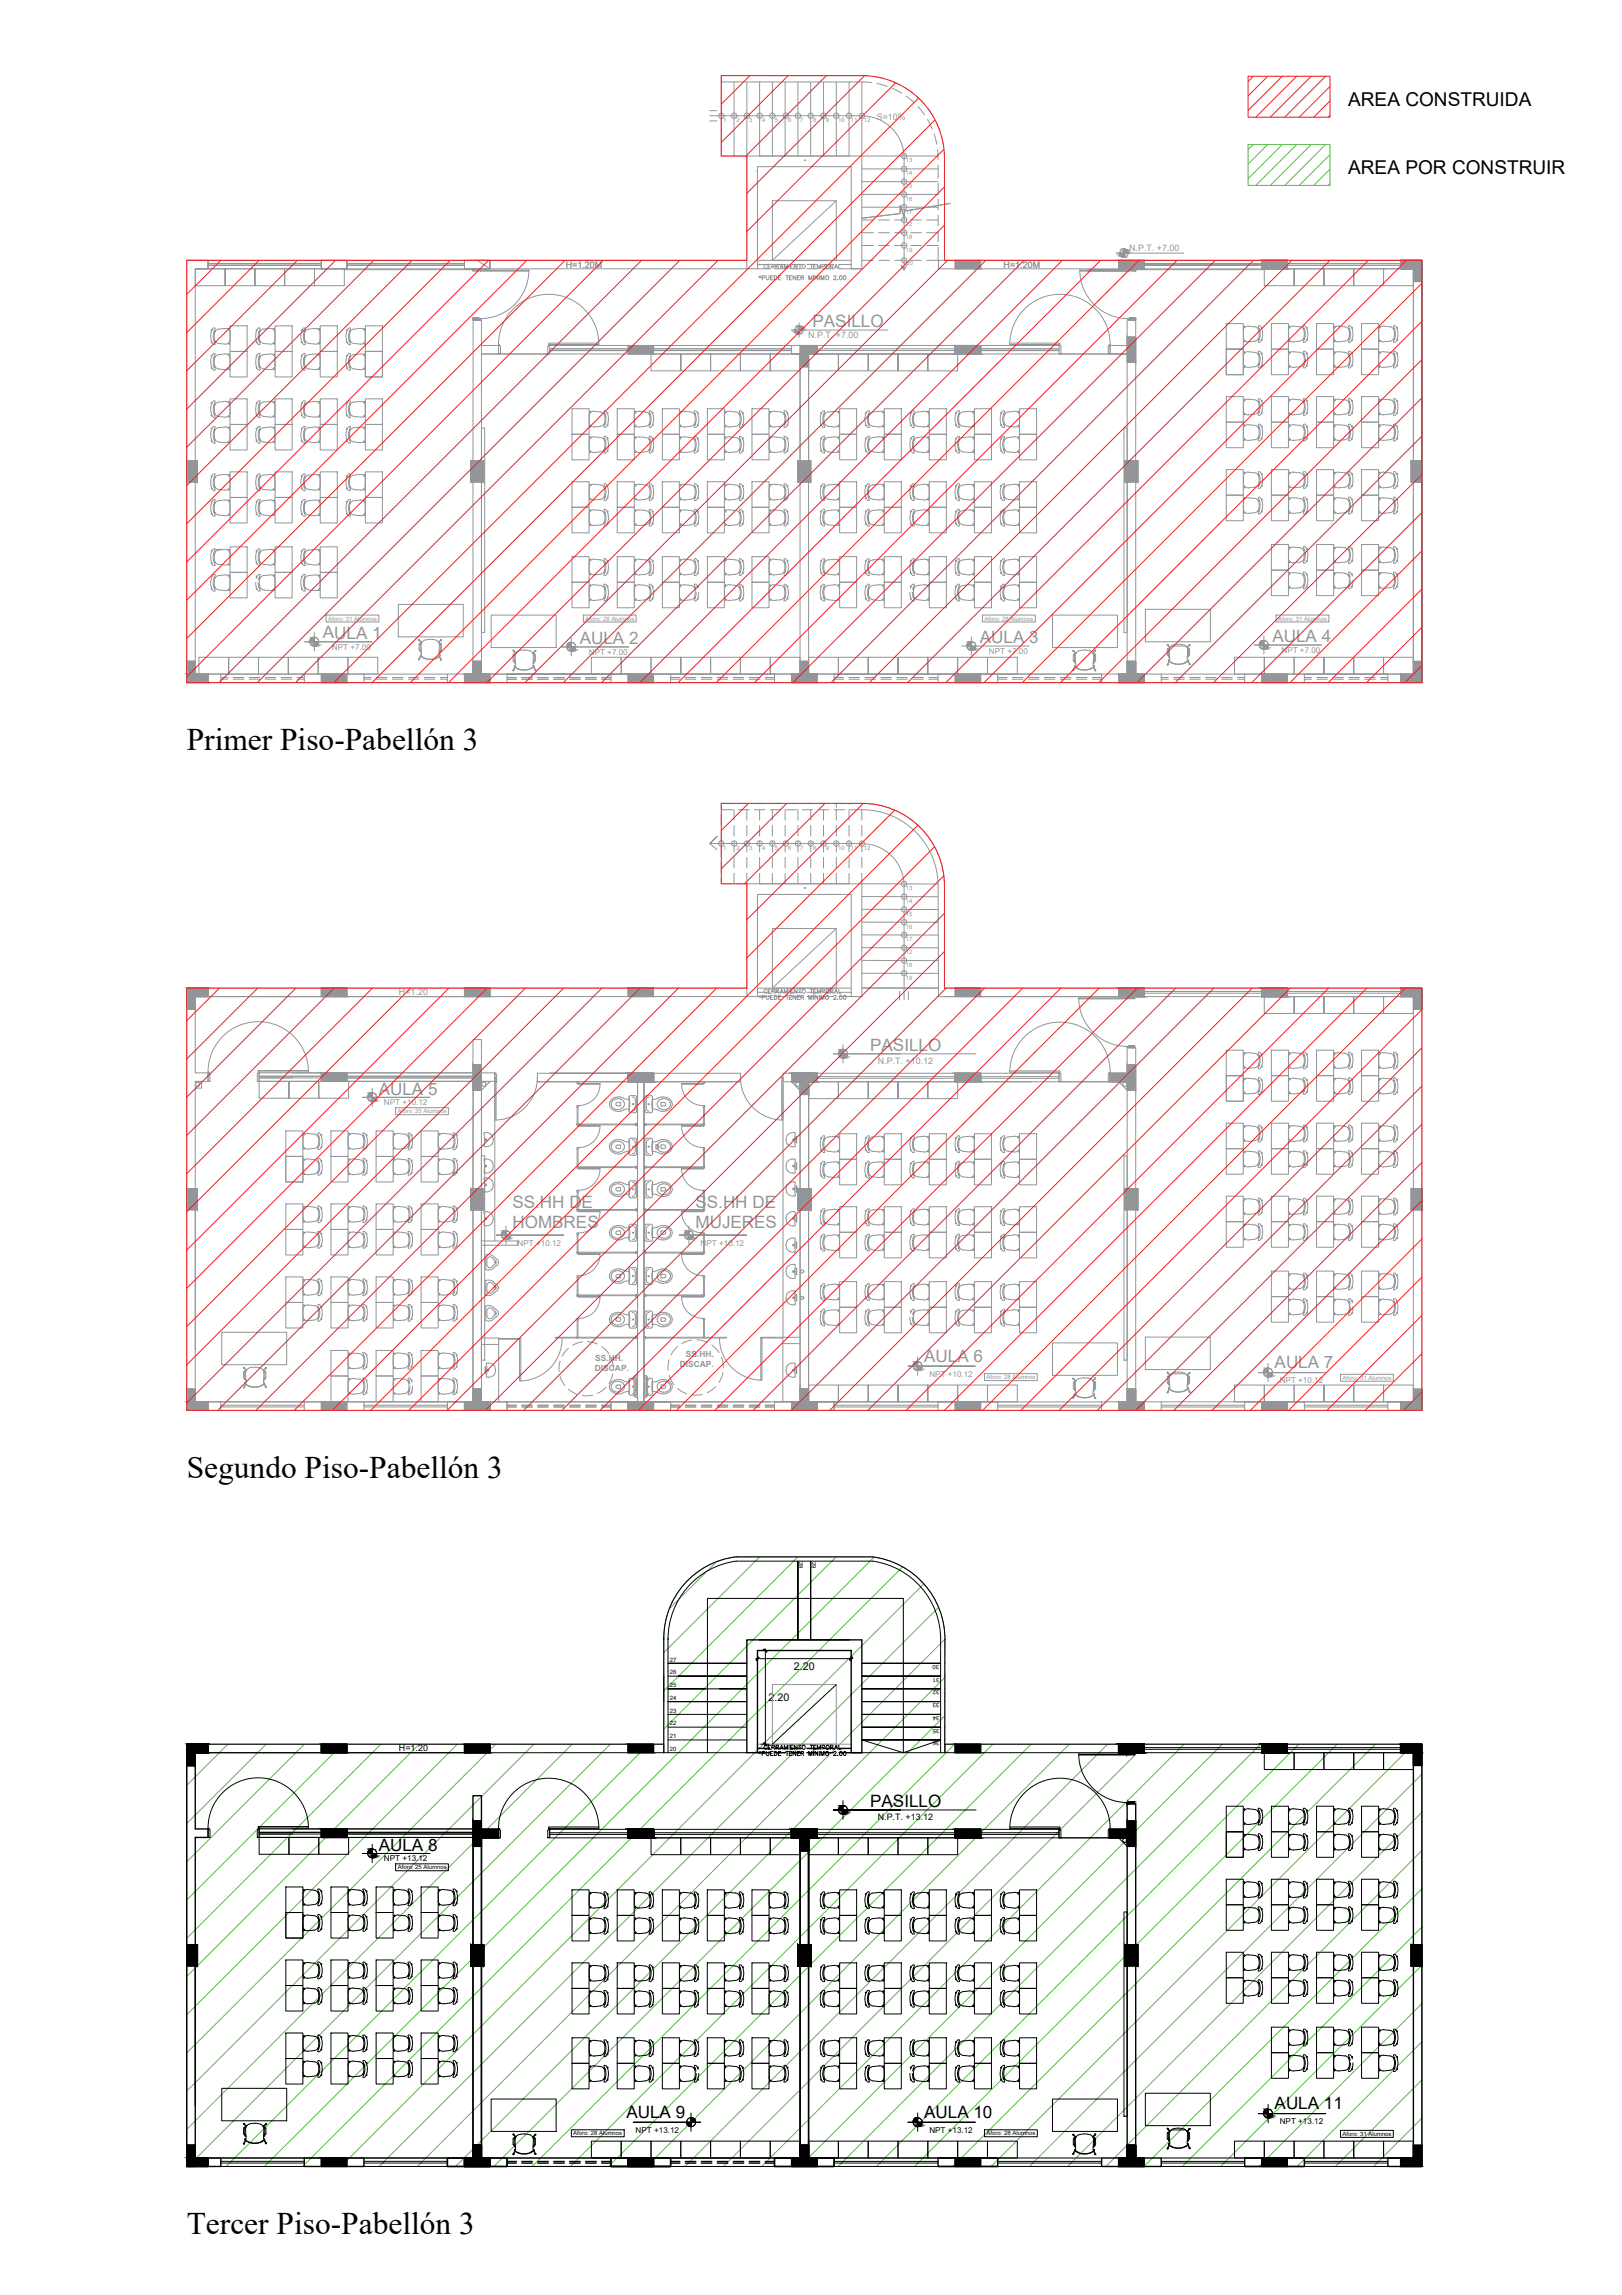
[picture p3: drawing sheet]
<svg xmlns="http://www.w3.org/2000/svg" width="594mm" height="841mm" viewBox="0 0 594 841" stroke-linecap="round" stroke-linejoin="round" font-family="sans-serif">
<defs><g id="words">
<g font-size="11.5">
<text x="68.4" y="274.9">Primer Piso-Pabellón 3</text>
<text x="68.4" y="541.7">Segundo Piso-Pabellón 3</text>
<text x="68.4" y="818.7">Tercer Piso-Pabellón 3</text>
</g>
<g font-size="7">
<text x="493.8" y="38.8">AREA CONSTRUIDA</text>
<text x="493.8" y="63.8">AREA POR CONSTRUIR</text>
</g>
<g font-size="6.2" fill="#939598">
<text x="297.6" y="119.8">PASILLO</text>
<text x="118.3" y="234">AULA 1</text>
<text x="212.4" y="235.8">AULA 2</text>
<text x="358.9" y="235.5">AULA 3</text>
<text x="466" y="235.1">AULA 4</text>
<text x="318.7" y="385.1">PASILLO</text>
<text x="138.7" y="401.4">AULA 5</text>
<text x="187.7" y="442.7">SS.HH DE</text>
<text x="254.7" y="442.7">SS.HH DE</text>
<text x="187.7" y="449.9">HOMBRES</text>
<text x="254.7" y="449.9">MUJERES</text>
<text x="338.5" y="499">AULA 6</text>
<text x="466.9" y="501.4">AULA 7</text>
</g>
<g font-size="6.2">
<text x="318.7" y="662.2">PASILLO</text>
<text x="138.7" y="678.4">AULA 8</text>
<text x="466.9" y="772.9">AULA 11</text>
<text x="229.4" y="776.1">AULA 9</text>
<text x="338.5" y="776.1">AULA 10</text>
</g>
<g font-size="3.9">
<text x="290.8" y="611.9">2.20</text>
<text x="281.5" y="623.4">2.20</text>
</g>
<g font-size="3.3" fill="#939598">
<text x="321.1" y="43.8">S=10%</text>
<text x="413.6" y="92.1">N.P.T. +7.00</text>
<text x="207.2" y="98.4">H=1.20M</text>
<text x="367.6" y="98.4">H=1.20M</text>
<text x="296" y="124">N.P.T. +7.00</text>
<text x="146.1" y="364.7">H=1.20</text>
<text x="321.5" y="389.9">N.P.T. +10.12</text>
</g>
<g font-size="3.3">
<text x="146.1" y="641.8">H=1.20</text>
<text x="321.5" y="667">N.P.T. +13.12</text>
</g>
<g font-size="3.1" fill="#939598">
<text x="251.2" y="497.4">SS.HH.</text>
<text x="217.9" y="502.4">DISCAP.</text>
<text x="218" y="498.7">SS.HH.</text>
<text x="248.9" y="501.1">DISCAP.</text>
</g>
<g font-size="3" fill="#939598">
<text x="121.6" y="238.1">NPT +7.00</text>
<text x="215.7" y="240">NPT +7.00</text>
<text x="362.2" y="239.7">NPT +7.00</text>
<text x="469.4" y="239.3">NPT +7.00</text>
<text x="140.6" y="404.8">NPT +10.12</text>
<text x="189.6" y="456.5">NPT +10.12</text>
<text x="256.6" y="456.5">NPT +10.12</text>
<text x="340.4" y="504.5">NPT +10.12</text>
<text x="468.7" y="506.9">NPT +10.12</text>
</g>
<g font-size="3">
<text x="140.6" y="681.8">NPT +13.12</text>
<text x="468.7" y="778.5">NPT +13.12</text>
<text x="232.8" y="781.6">NPT +13.12</text>
<text x="340.4" y="781.6">NPT +13.12</text>
</g>
<g font-size="2.2" fill="#939598">
<text x="264.9" y="44.8">1</text>
<text x="269.7" y="44.8">2</text>
<text x="274.4" y="44.8">3</text>
<text x="279.1" y="44.7">4</text>
<text x="283.7" y="44.7">5</text>
<text x="288.6" y="44.8">6</text>
<text x="293.1" y="44.7">7</text>
<text x="297.8" y="44.8">8</text>
<text x="302.5" y="44.8">9</text>
<text x="307" y="44.8">10</text>
<text x="311.7" y="44.8">11</text>
<text x="316.4" y="44.8">12</text>
<text x="331.8" y="59.5">13</text>
<text x="331.8" y="64.2">14</text>
<text x="331.8" y="68.9">15</text>
<text x="331.8" y="73.6">16</text>
<text x="331.8" y="78.2">17</text>
<text x="331.8" y="82.9">12</text>
<text x="331.8" y="87.6">18</text>
<text x="331.8" y="92.3">19</text>
<text x="332" y="97.2">20</text>
<text x="120.2" y="227.4">Aforo: 31 Alumnos</text>
<text x="214.5" y="227.4">Aforo: 28 Alumnos</text>
<text x="360.6" y="227.4">Aforo: 28 Alumnos</text>
<text x="468.2" y="227.4">Aforo: 31 Alumnos</text>
<text x="264.9" y="311.5">1</text>
<text x="269.7" y="311.5">2</text>
<text x="274.4" y="311.5">3</text>
<text x="279.1" y="311.4">4</text>
<text x="283.7" y="311.4">5</text>
<text x="288.6" y="311.5">6</text>
<text x="293.1" y="311.4">7</text>
<text x="297.8" y="311.5">8</text>
<text x="302.5" y="311.5">9</text>
<text x="307" y="311.5">10</text>
<text x="311.7" y="311.5">11</text>
<text x="316.4" y="311.5">12</text>
<text x="331.8" y="326.2">13</text>
<text x="331.8" y="330.9">14</text>
<text x="331.8" y="335.6">15</text>
<text x="331.8" y="340.3">16</text>
<text x="331.8" y="344.9">17</text>
<text x="331.8" y="349.6">12</text>
<text x="331.8" y="354.3">18</text>
<text x="331.8" y="359">19</text>
<text x="145.7" y="408">Aforo: 25 Alumnos</text>
<text x="361.4" y="505.4">Aforo: 28 Alumnos</text>
<text x="491.8" y="505.6">Aforo: 31 Alumnos</text>
</g>
<g font-size="2.2">
<text x="292.6" y="572.4" transform="rotate(90 292.6 572.4)">28</text>
<text x="297.3" y="572.4" transform="rotate(90 297.3 572.4)">29</text>
<text x="245.3" y="608.9">27</text>
<text x="344" y="610.1" transform="rotate(-180 344 610.1)">30</text>
<text x="245.3" y="613.6">26</text>
<text x="344" y="614.8" transform="rotate(-180 344 614.8)">31</text>
<text x="245.3" y="622.9">24</text>
<text x="245.3" y="618.3">25</text>
<text x="344" y="619.5" transform="rotate(-180 344 619.5)">32</text>
<text x="245.3" y="627.6">23</text>
<text x="344" y="628.8" transform="rotate(-180 344 628.8)">34</text>
<text x="344.1" y="624.1" transform="rotate(-180 344.1 624.1)">33</text>
<text x="245.3" y="632.3">22</text>
<text x="344" y="633.5" transform="rotate(-180 344 633.5)">35</text>
<text x="245.3" y="637">21</text>
<text x="245.3" y="641.7">20</text>
<text x="344" y="638.2" transform="rotate(-180 344 638.2)">36</text>
<text x="145.7" y="685">Aforo: 25 Alumnos</text>
<text x="210" y="782.5">Aforo: 28 Alumnos</text>
<text x="361.4" y="782.5">Aforo: 28 Alumnos</text>
<text x="491.8" y="782.7">Aforo: 31 Alumnos</text>
</g>
</g></defs>
<!-- layer: 0-A-MUROS -->
<g fill="none" stroke="#939598" stroke-width=".37">
<path d="M273.5 57.2h42.2v41.3h-3.9v-37.4h-34.4v37.4h-3.9zM278.2 57.2h32.8M68.4 95.4h7.8v3.1h-4.7M117.7 95.4h9.4v3.1h-9.4zM170.1 95.4h9.4v3.1h-9.4zM273.5 95.4h-98.7l4.7 3.1h94M349.8 95.4h9.4v3.1h-9.4zM409.7 95.4v3.1h9.4v-3.1M409.7 95.4h9.4v3.1h-9.4zM409.7 95.4h9.4v3.1M409.7 95.4v3.1h9.4M409.7 95.4h9.4"/>
<path d="M416 98.5h3.1M419.1 95.4v3.1M462.1 95.4h9.4v3.1h-9.4zM513 95.4h7.8v7.8h-3.1v-4.7h-4.7zM513 95.4h7.8M520.8 95.4h-7.8v3.1h4.7h-4.7h4.7v70.4h-.8v7.8h.8v70.3M520.8 95.4v154.8M176.3 126.6h6.3v3.1h-6.3M230 126.6h9.4v3.1h-9.4zM293 129.7h-3.1h3.1v39.2h-.8v7.8h.8h-.8v-7.8M293 129.7v39.2h-.8v7.8h.8v70.3h-116.7v-70.3h.8v-7.8h-.8v-51.7h-3l-.1 51.7h-.8v7.8h.8v70.3h-101.7v-70.3h.8v-7.8h-.8v-70.4h4.7v-3.1h-7.8v154.8h452.4M293 129.7h-3.1v-3.1h9.4v3.1h-3.1"/>
<path d="M293 126.6h6.3v3.1h-3.1v4.7h-3.2zM293 126.6h6.3v3.1M296.2 129.7v39.2h.7v7.8h-.7M296.2 129.7h3.1M299.3 129.7h-3.2l.1 39.2h.7v7.8h-.7M349.8 126.6h9.4v3.1h-9.4zM412.8 123.5h3.2v9.3h-3.2zM412.8 126.6h-6.2v3.1h6.2M68.4 168.9h3.9v7.8h-3.9zM71.5 168.9h.8v7.8h-.8M172.4 168.9h4.7v7.8h-4.7zM173.2 168.9h-.8v7.8h.8"/>
<path d="M176.3 168.9h.8v7.8h-.8h.8M292.2 168.9h4.7v7.8h-4.7zM296.1 176.7l.1 70.3h116.6v-70.3h-.7v-7.8h.7v-51.7h3.2v51.7h.8v7.8h-.8v70.3h101.7M296.9 168.9v7.8h-.7M412.1 168.9h4.7v7.8h-4.7zM412.8 176.7h-.7v-7.8h.7h-.7v7.8h.7M416 168.9h.8v7.8h-.8h.8M516.9 168.9h3.9v7.8h-3.9zM517.7 168.9h-.8v7.8h.8M517.7 182.6v64.4M68.4 242.3h3.1v4.7h4.7v3.2h-7.8zM117.7 247h9.4v3.2h-9.4z"/>
<path d="M173.2 242.3h3.1v4.7h3.2v3.2h-9.4v-3.2h3.1zM230 247h9.4v3.2h-9.4zM293 242.3h3.2v4.7h3.1v3.2h-9.4v-3.2h3.1zM349.8 247h9.4v3.2h-9.4zM412.8 242.3h3.2v4.7h3.1v3.2h-9.4v-3.2h3.1zM462.1 247h9.4v3.2h-9.4zM513 247h4.7v-4.7h3.1v7.9h-7.8zM517.7 247v-70.3h-.8v-7.8h.8v-70.4h-4.7v-3.1h7.8v154.8M273.5 323.9h42.2v41.3h-3.9v-37.4h-34.4v37.4h-3.9zM278.2 323.9h32.8M68.4 369.9v147h3.1M68.4 362.1h7.8v3.1h-4.7v4.7h-3.1z"/>
<path d="M68.4 369.9h3.1M68.4 362.1v7.8M71.5 369.9v23.3h4.7v3.1h-4.7v39.3h.8v7.8h-.8v70.3h9.4v3.2h-12.5M71.5 365.2h4.7M76.2 365.2h-4.7v5.2M76.2 362.1h-7.8v7.8M76.2 362.1h.1M76.2 365.2h-4.7v4.7M76.2 362.1v3.1M117.7 362.1h9.4v3.1h-9.4zM170.1 362.1h9.4v3.1h-9.4zM179.5 362.1v3.1h-9.4"/>
<path d="M230 362.1h9.4v3.1h-9.4zM349.8 362.1h9.4v3.1h-9.4zM409.7 362.1h9.4v3.1M409.7 362.1v3.1h9.4M409.7 362.1v3.1h3.1M409.7 362.1h9.4v3.1h-3.1h3.1M409.7 362.1h9.4v3.1h-9.4zM419.1 365.2v-3.1v3.1M462.1 362.1h9.4v3.1h-9.4zM462.1 365.2v-3.1h9.4v3.1M513 362.1h7.8v154.8h-12.5v-3.2h9.4v-70.3h-.8v-7.8h.8v-70.4h-4.7zM513 362.1h7.8v7.8h-3.1v-4.7h-4.7z"/>
<path d="M520.8 362.1h-7.8v3.1h4.7M117.7 393.2h9.4v3.1h-9.4zM173.2 390.2h3.1v9.3h-3.1zM173.2 390.2v-9.2h3.1v9.2M173.3 396.3l-.1 39.3h-.8v7.8h.8v70.3h-9.3v3.2h21.8M176.3 396.3h4.9v-3.1h-4.9v42.4h.8v7.8h-.8M196.7 396.4h74.6M196.8 396.4v-3.1h74.4v3.1M201.3 393.3h28.7v3.1v-3.1M230 393.3h9.4v3.1h-9.4zM230 393.3v3.1v-3.1M230 393.3v3.1h9.4h-9.4v-3.1h9.4h-9.4v3.1h9.4"/>
<path d="M233.5 393.3v123.6M235.9 393.3v123.6M289.9 396.4h3.1v39.2h-.8M289.9 396.4v-3.1h9.4v3.1h-3.1v39.2h.7v7.8h-.7v70.3h9.3v3.2h-21.8v-3.2h9.3v-70.3h-.8h4.7M289.9 393.3h9.4v3.1h-3.1v4.7h-3.2v-4.7h-3.1zM289.9 396.4h3.1M293 396.4h-3.1v-3.1h9.4v3.1h-3.1M296.1 396.4v4.7h-3.1M296.1 396.4v6.2M296.1 396.4h3.2M299.3 396.4h-3.1v39.2h.7v7.8h-.7M299.3 393.3h-9.4v3.1"/>
<path d="M299.3 393.3h-9.4v3.1h3.1M299.3 393.3h-12.5v3.1h3.1M349.8 393.3h9.4v3.1h-9.4zM359.2 393.3v3.1M412.8 383.9h3.2v51.7h.7v7.8h-.7v70.3h9.3v3.2h-21.8v-3.2h9.3v-70.3h-.7v-7.8h.7zM412.8 390.2h3.2v9.3h-3.2zM412.8 393.3h-6.2v3.1h6.2M68.4 435.6h3.9v7.8h-3.9zM172.4 435.6h4.7v7.8h-4.7zM177.1 435.6v7.8h-.8M292.2 435.6h4.7v7.8h-4.7zM292.2 435.6h.8"/>
<path d="M296.1 435.6h.8v7.8h-.8h.8v-7.8zM296.9 435.6v7.8h-.7M412.1 435.6h4.7v7.8h-4.7zM412.1 435.6v7.8M412.8 435.6h-.7v7.8h.7M416.8 435.6v7.8h-.8h.8M516.9 435.6h3.9v7.8h-3.9zM517.7 435.6h-.8v7.8h.8M71.5 443.4v51.1M172.4 443.4v-7.8h.8h-.8v7.8h.8M176.3 443.4v70.3h9.4v3.2M176.3 443.4h.8"/>
<path d="M68.4 509h3.1v4.7h4.7v3.2h-7.8zM111.4 513.7h21.9v3.2h-21.9zM117.7 513.7h9.4v3.2h-9.4zM173.2 509h3.1v4.7h3.2v3.2h-9.4v-3.2h3.1zM176.3 509h-3.1v4.7M179.5 513.7v3.2h-9.4M223.8 513.7h21.8v3.2h-21.8zM223.8 513.7h21.8M223.8 516.9h21.8M230 513.7h9.4v3.2h-9.4zM239.3 515.6h.1M239.3 515h.1"/>
<path d="M289.9 513.7h3.1v-4.7h3.1v4.7h3.2M293 509h3.2v4.7h3.1v3.2h-9.4v-3.2h3.1zM293 507.6v6.1h-9.3M296.1 507.6v6.1h11M296.2 507.6h10.9v6.1h-10.9zM299.3 513.7v3.2h-9.4M343.6 513.7h21.8v3.2h-21.8zM349.8 513.7h9.4v3.2h-9.4zM412.8 509h3.2v4.7h3.1v3.2h-9.4v-3.2h3.1zM455.9 513.7h21.8v3.2h-21.8zM462.1 513.7h9.4v3.2h-9.4zM513 513.7h4.7v-4.7h3.1v7.9h-7.8z"/>
<circle cx="293.8" cy="437" r=".58"/>
<circle cx="294.2" cy="437" r=".18"/>
<circle cx="294.2" cy="438" r=".18"/>
<circle cx="294.2" cy="437.5" r=".14"/>
</g>
<!-- layer: CERAMICA -->
<g fill="none" stroke="#939598" stroke-width=".37">
<path d="M126.1 98.8h47.1M416 98.8h47.1M176.3 129.7h25M387.9 129.7h24.9M494.3 120.7v3.5M78.9 201.3h2.9M94.9 202.4h.4M111.4 202.4h.4M504.9 200.5h.1M505.4 200.5h.5M505.6 209.9h.4M429 236.8h5.2"/>
<path d="M126.2 396.3h47.1M181.2 396.4v58.4M238.4 396.4h21.9M387.9 396.4h24.9M176.3 423.6h1.2v74.8h-1.2zM176.3 423.6v74.8M149.9 470v3.5M149.9 479.3v3.6M149.9 496.9v3.6M71.5 513.7h101.7M216.6 513.7h21.8M260.3 513.7h21.8"/>
<path d="M429 503.5h5.2"/>
</g>
<!-- layer: I-FURN -->
<g fill="none" stroke="#939598" stroke-width=".37">
<path d="M71.5 98.5v6.2h10.9v-6.2h43.7v6.2h-10.9v-6.2v6.2h-10.9v-6.2v6.2h-10.9v-6.2v6.2h-11v-6.2zM463.1 98.5h43.7v6.2h10.9v-6.2h-10.9v6.2h-11v-6.2v6.2h-10.9v-6.2v6.2h-10.9v-6.2v6.2h-10.9zM238.4 129.7v6.2h11v-6.2h43.6v6.2h-10.9v-6.2v6.2h-10.9v-6.2v6.2h-10.9v-6.2v6.2h-10.9v-6.2zM296.2 129.7h43.6v6.2h11v-6.2h-11v6.2h-10.9v-6.2v6.2h-10.9v-6.2v6.2h-10.9v-6.2v6.2h-10.9zM176.3 156.9h1.2v74.8h-1.2zM411.7 156.9h1.1v74.8h-1.1zM145.9 221.5h23.8v11.9h-23.8zM153.6 234.5h.1M153.6 234.5l-.2 .1 .9 .8M153.6 234.5l.9 .9M153.7 234.5h-.3l.1 .2M153.7 238.4l.4 .2"/>
<path d="M153.8 235.7l-.1 .2M153.9 235.7l.4 .1M153.9 236l.2 2.4M153.9 236l-.4 .1v2l.2 .3M153.9 235.9v.1M153.9 235.9l.4 .1M154 238.6l.3 .5M154.1 238.4v.1M154.1 238.5v.1M154.1 238.6v.1M154.2 238.7l.1 .2M154.2 235.5l.2 .1"/>
<path d="M154.3 236.1l.1 3.9-.4 .2M154.6 235.4l-.3 .7M155.4 234.6l-.9 .8M155.4 234.6a4.3 4.3 0 0 1 5.4 1.1v.1M160.8 235.8l.1 .4M160.9 236.2l-.2 3.9 .5-.1M161 238.6l-.2 .3M161 238.5v.1M161.1 238.4l-.1 .1M161.2 238.6l-.4 .5M161.3 235.9l-.4 .1M161.3 235.9v.1"/>
<path d="M161.3 236l-.2 2.4M161.3 236l.4 .1M161.3 235.7l-.5 .1M161.3 235.7l.2 .2M161.4 234.4h.2v.2M161.4 234.4l-.9 .9M161.4 234.4h.1M161.5 234.4h-.1M161.5 238.4l-.5 .2M161.6 234.7l-.9 .8M161.6 234.6h.1M161.6 236.1l-.1 2.3"/>
<path d="M161.7 234.3l-.1 .3M161.7 234.4h-.2M179.9 225.4h23.8v11.9h-23.8zM187.9 238.4l.1 .1M187.9 238.3v.1M187.9 238.3h.3M188 238.6h.1M188 238.6l.9 .8M188.2 238.3v.1M188.2 238.4l.8 .8M188.2 238.4l-.2-.1v.2M188.3 239.9v2.2l.3 .4"/>
<path d="M188.3 239.9l-.4 .1v2l.2 .3M188.3 239.9l.4 .1M188.7 239.8l.2 4.2h-.5M189 239.2a4.8 4.8 0 0 1 6 .1M189 239.2l-.3 .6h-.6M195.1 239.3l.2 .7M195.3 239.8h.6M195.3 239.1l-.3 .2M195.3 240l.1 .3M195.7 239.9l.4 .1M195.7 239.9v2.2l-.3 .3M195.7 239.9l-.4 .1"/>
<path d="M196 238.5l.2-.1-.1 .3M196 238.4l-.7 .7M196 238.4h.2l-.1 .3M196 238.4v.1M196 238.4h.1M196.1 238.7l-.9 .8M196.1 238.7h.1M385.5 225.4h23.8v11.9h-23.8zM392.9 238.5l.2 .2M393.1 238.7h.1M393.1 238.7l.9 .8M393.2 238.4h.1"/>
<path d="M393.2 238.4l-.2 .1M393.2 238.4l.1 .1M393.3 238.4l.6 .7M393.3 238.5l-.3-.1 .1 .3M393.5 239.9l.2 2.4M393.5 239.9l-.4 .1v2l.7 .5M393.5 239.9l.4 .1M393.9 239.1l.3 .2M393.9 240l.1 3.9-.4 .2M393.9 239.8h-.6M394.2 239.3l-.3 .7M400.2 239.2l.3 .6"/>
<path d="M400.5 239.8h.6M400.5 239.8l-.2 4.2h.3M400.9 239.9v2.2l-.3 .4M400.9 239.9l.4 .1v2M400.9 239.9l-.4 .1M401 238.4l.2-.1v.2M401 238.3l.3 .1M401 238.3l-.7 .9a5 5 0 0 0-6.2 .1M401.2 238.6l-.9 .8M401.3 238.4l-.1 .2M419.5 223.3h23.8v11.9h-23.8zM427.6 236.4v.1"/>
<path d="M427.6 236.5h.1M427.7 236.5l.5 .6M427.7 236.1v.1M427.7 236.1l-.1 .3M427.7 237.7l.2 .1v2.2M427.7 237.7l-.2 2.2 .5 .5M427.7 237.7l.7-.1 .1 4.3-.4-.1M427.8 236.2h.1M427.8 236.3l-.2-.1v.3M427.8 236.3l.6 .6M427.8 236.2v.1M427.9 237.8h.4"/>
<path d="M427.9 240l.4 .7M428.2 237.1l.3 .2M428.4 236.9l.2 .2M428.6 237.1l-.2 .6M429.6 236.4a5.3 5.3 0 0 1 5.1 .8l.2 .7M429.6 236.4l-.9 .7M434.9 237.6l.6 .1M434.9 237.9l-.1 3.9 .4 .2M435.3 237.8l-.1 2.4M435.3 237.8h-.4M435.3 237.8l.4 .1v2l-.4 .5M435.5 236.4l-.9 .8"/>
<path d="M435.6 236.3h.2l-.1 .2M435.6 236.3l-.1 .1M435.6 236.3l.2 .2M435.6 236.3h.1M435.7 236.6l-.9 .8M435.8 236.5l-.1 .1M72.8 240.9h11v6.1v-6.1h10.9v6.1v-6.1h10.9v6.1h10.9v-6.1h-10.9v6.1h-32.8zM116.5 240.9h10.9v6.1h-10.9zM127.4 240.9h10.9v6.1h-10.9zM153.3 241.6l.3 .2M153.4 241.5l-.1 .1M153.4 241.5l.2 .2"/>
<path d="M153.4 241.5h.1M153.6 241.6v.1M153.6 241.7v.1M154 240.2h.1M154 240.3l-.6 1.2M154 240a4.8 4.8 0 0 0 5.8 1.1M154 240.2l.1 .1M154.1 240.3h-.1M154.1 240.3l.1 .1M154.2 240.4l1 .7M154.2 240.5l-.6 1.1M160.9 240.6l.5 1.1"/>
<path d="M161 240.4l.6 1.2M161.1 240.3l-1.3 .9M161.1 240.2v.1M161.1 240.2h.1M161.2 240.2a4.9 4.9 0 0 1-6 .9M161.2 240.1v.1M161.2 240.1l-.1 .1M161.2 240.1h.1M161.4 241.8h.1M161.4 241.7v.1M161.6 241.6h.1M161.6 241.6v.3l-.2-.2"/>
<path d="M161.6 241.6l-.2 .3M188 245.6l.2 .1M188 245.5l-.1 .3h.3M188 245.5h.1M188.1 242.4l.5 .1M188.2 245.8h-.1M188.2 245.7v.1M188.4 242.5l.1 .4M188.4 244v.1M188.4 244h.1M188.4 244.1a5 5 0 0 0 6.7 .5M188.4 244l.1 .1"/>
<path d="M188.5 244.1v.1M188.5 242.9l.3 .1M188.5 244.2h.1M188.5 244.4l-.5 1.1M188.6 242.5v.1M188.6 242.6l.2 .2M188.7 244.5l-.5 1.1M195.3 240.3l-.1 3.6 .4 .2M195.4 244.4l.6 1.2M195.4 244.4l-.2 .2M195.5 242.5l-.2 .3M195.5 242.4v.1"/>
<path d="M195.5 242.5h.1M195.5 244.2a5.3 5.3 0 0 1-7 0M195.5 244.2l-.1 .2M195.5 244.2l.6 1.2M195.5 242.9l-.3 .1M195.6 244.2h-.1M195.6 244l-.1 .2M195.6 244.1v.1M195.6 242.5v.1M195.6 242.5l-.1 .4M196.1 240v2l-.5 .5M196.1 245.4h.1"/>
<path d="M196.2 245.4v.1M196.2 245.5l-.2 .1M196.2 245.5l-.1 .2-.1-.1M216.6 240.9h10.9v6.1h-10.9zM227.5 240.9h10.9v6.1h-10.9zM238.4 240.9v6.1h11v-6.1h10.9v6.1v-6.1h10.9v6.1v-6.1h10.9v6.1h-32.7v-6.1zM282.1 240.9h10.9v6.1h-10.9zM296.2 240.9h10.9v6.1h-10.9zM307.1 240.9h10.9v6.1v-6.1h10.9v6.1v-6.1h10.9v6.1h11v-6.1h-11v6.1h-32.7zM350.8 240.9h10.9v6.1h-10.9zM361.7 240.9h10.9v6.1h-10.9zM393 245.5l.1 .2 .2-.1"/>
<path d="M393 245.5l.2 .1M393 245.4h.1M393.6 242.5l.4 .5M393.6 244.1v.1M393.6 244.2l-.6 1.3M393.6 244a5.1 5.1 0 0 0 7.1 .2M393.6 244.2h.1M393.7 242.3h.1M393.7 242.3l.1 .2M393.7 244.2h-.1M393.7 244.2l.1 .2M393.7 242.5l.3 .3"/>
<path d="M393.8 244.4l.3 .2M393.8 244.4l-.5 1.2M400.5 244.5l.6 1.3 .1-.2M400.7 244.4l.5 1.1M400.7 244.2h.1M400.7 244.2a5.2 5.2 0 0 1-6.6 .4M400.7 242.9l-.3 .1M400.7 244h.1M400.8 244h-.2M400.8 244.1l-.1 .1M400.8 242.5l-.4 .3M400.8 244v.1"/>
<path d="M400.8 244h.1M400.8 242.5l-.1 .1M400.8 242.5l-.1 .4M401 245.7v.1M401.1 245.8h.1M401.2 245.5h.1M401.3 245.5v.3h-.2M401.3 242l-.5 .5M427.6 243.4v.3l.2-.2M427.6 243.4h.1M427.8 243.6l-.1 .1M427.8 243.5v.1"/>
<path d="M428 240.4h.2M428 240.4l.4 .5M428 241.9v.1M428 241.9h.1M428 241.9l.1 .1M428.1 242l1.2 1M428.1 242h.1M428.1 241.8v.1M428.1 242l.4 .4M428.1 242.2l-.6 1.3 .3 .2M428.3 240.7h.1M428.3 242.4l-.5 1.1"/>
<path d="M428.5 242.4l.4 .3M435 240.7h-.1M435 242.3l.6 1.2M435 242.3a5.4 5.4 0 0 1-5.7 .7M435.1 240.4h.1M435.1 242.1a5.5 5.5 0 0 1-6.2 .6M435.1 240.4l-.1 .3M435.1 242h.1M435.1 240.2v.2M435.1 242.1l-.1 .2M435.1 242.1l.7 1.2M435.2 240.2h-.1"/>
<path d="M435.2 242v.1M435.2 241.8l-.1 .2M435.2 242h.1M435.2 240.4l-.3 .5M435.3 240.4h-.1M435.8 243.3h.1M452.2 240.9h10.9v6.1h-10.9zM463.1 240.9h10.9v6.1h-10.9zM474 240.9v6.1h10.9v-6.1h10.9v6.1v-6.1h11v6.1v-6.1h10.9v6.1h-32.8v-6.1zM463.1 365.2h43.7v6.2h10.9v-6.2h-10.9v6.2h-11v-6.2v6.2h-10.9v-6.2v6.2h-10.9v-6.2v6.2h-10.9zM94.9 396.3v6.1h10.9v-6.1h21.9v6.1h-10.9v-6.1v6.1h-11v-6.1zM296.2 396.4h43.6v6.2h11v-6.2h-11v6.2h-10.9v-6.2v6.2h-10.9v-6.2v6.2h-10.9v-6.2v6.2h-10.9z"/>
<path d="M411.7 423.6h1.1v74.8h-1.1zM81.2 488.2h23.8v11.9h-23.8zM385.5 492.1h23.8v11.9h-23.8zM419.5 490h23.8v11.9h-23.8zM89.3 508.3l-.1 .3h.3M89.3 508.4l.2 .1M89.3 508.3h.1M89.3 501.4h.1M89.4 501.4l.8 .8M89.4 505.2l.7 .4M89.5 501.1l.8 .9M89.5 501.1h-.3l.1 .3"/>
<path d="M89.5 508.6h.1M89.5 501.2l-.2-.1v.3M89.6 502.7l.1 2.3M89.6 502.7l-.4 .1 .2 2.3M89.7 502.7h-.1M89.7 502.7l.3 .1M89.7 505l.1 .1M89.7 505.3l.1 .4M89.7 506.8v.1M89.7 506.8h.1M89.7 506.8l.1 .1M89.7 506.9a5 5 0 0 0 7 .3"/>
<path d="M89.8 506.9v.1M89.8 505.1l.1 .2M89.8 505.7l.3 .1M89.8 507h.1M89.8 507l1.3 .9M89.8 507.2l-.5 1.1M90 507.3l-.5 1.3M90.1 502.6l.1 4.2h-.5M90.1 502.6h-.7M90.2 502h.1M96.4 502.1l.2 .7M96.4 502.1a4.7 4.7 0 0 0-6.2 .1l-.1 .4"/>
<path d="M96.6 502.6h.6M96.6 502.8l-.1 3.9 .4 .2M96.7 507.2l.6 1.2M96.8 505.3l-.2 .3M96.8 505.2v.1M96.8 507l-.1 .2M96.8 507h.1M96.8 505.1h.1M96.9 506.9v.1M96.9 506.8a4.9 4.9 0 0 1-5.8 1.1M96.9 507l.6 1.3M96.9 506.9h.1"/>
<path d="M96.9 505.5l-.3 .3M96.9 505.3v.2M97 505l-.2 .2M97 502.7h.1M97 502.7v2.3M97 502.7l-.4 .1M97 502.7l.4 .1M97.3 501.2h.2l-.1 .2M97.3 501.2h.1M97.3 501.3l-.9 .8M97.3 501.2l.3 .1M97.4 502.8v2l-.6 .5"/>
<path d="M97.4 501.5l-.9 .8M97.4 501.4h.1M97.5 508.3l-.2 .1M97.5 508.3l-.1 .2-.1-.1M97.6 501.3l-.2 .2M307.1 507.6h10.9v6.1v-6.1h10.9v6.1v-6.1h10.9v6.1h11v-6.1h-11v6.1h-32.7zM350.8 507.6h10.9v6.1h-10.9zM361.7 507.6h10.9v6.1h-10.9zM392.9 505.2l.2 .2M393 512.2l.1 .2 .2-.1M393 512.2l.2 .1M393 512.1v.1"/>
<path d="M393.1 512.1h-.1M393.1 505.4h.1M393.1 505.4l.9 .8M393.2 505.1h.1M393.2 505.1l-.2 .1M393.2 505.1l.1 .1M393.3 505.2l.6 .6M393.3 505.1v.1M393.3 505.2l-.3-.1 .1 .3M393.3 509.1l.3 .1M393.5 506.5l.2 2.5M393.5 506.5l-.4 .2v2l.2 .3"/>
<path d="M393.5 506.6l.4 .1M393.5 506.5v.1M393.6 509.2v.1M393.6 509.2l.1 .4M393.6 510.8v.1M393.6 510.7l.1 .1M393.6 510.9h.1M393.7 509h.1M393.7 509.6l.3 .1M393.7 509l.1 .2M393.7 510.9l-.7 1.2M393.7 510.9l-.4 1.4"/>
<path d="M393.7 510.8v.1M393.7 509.2l.3 .3M393.8 510.9a5.3 5.3 0 0 0 6.9 0M393.8 509.2h-.2M393.8 511.1l1.9 1 2.8 .1M393.9 505.8l.3 .2M393.9 506.5h-.6M394.2 506l-.4 1 .2 3.6-.4 .2M400.2 505.9l.4 .9M400.3 505.9a5 5 0 0 0-6.2 .1M400.4 505.7l-.1 .2M400.5 506.5h.6"/>
<path d="M400.5 511.2l.5 1.1M400.6 506.8v.4M400.6 507.2l-.3 3.5h.3M400.7 511.1l.5 1.1M400.7 510.9l-.8 .8-1.4 .5M400.7 509.6l-.3 .1M400.8 510.7h-.2M400.8 510.8l-.1 .1M400.8 509.2l-.4 .3M400.8 510.8h.1M400.8 510.7h.1M400.8 509.2l-.1 .1"/>
<path d="M400.8 509.2l-.1 .4M400.9 506.5v.1M400.9 506.6l-.4 .1M400.9 506.5v2.3l-.3 .4M401 506.5l.3 .2v2M401 505.1l-.6 .7M401 505.1h.1M401 512.3v.1M401 505.1l.2-.1v.2M401 512.4v.1M401 505v.1M401.1 512.5h.1"/>
<path d="M401.1 505h-.1M401.1 505h.2l-.1 .3M401.1 509.1l-.3 .1M401.2 505.3l-.9 .8M401.2 505.3h.1M401.2 512.2h.1M401.2 512.3v.2l-.2-.2M401.3 512.2v.3h-.2M401.3 508.7l-.2 .3M427.5 506.6l.5 .5M427.6 510.1v.3l.2-.2M427.6 510.1l-.1 .3h.3"/>
<path d="M427.6 510.1h.1M427.6 503.1v.1M427.6 503.2h.1M427.7 503.2l.7 .7M427.7 502.8v.1M427.7 502.8l-.1 .3M427.8 502.9h.1M427.8 510.3l-.1 .1M427.8 503l-.2-.1v.3M427.8 510.2v.2M427.8 503l.6 .6M427.8 502.9v.1"/>
<path d="M427.9 504.4v2.3M427.9 504.4h-.2M427.9 504.4l.4 .1M427.9 506.7l.3 .4M428 504.4l-.1 .1M428 507.1h.1M428 507.1l.4 .5M428 508.6v.1M428 508.6h.1M428 508.6l.1 .1M428.1 508.7l1.2 1M428.1 508.7a5.2 5.2 0 0 0 7 .1"/>
<path d="M428.1 508.9l-.5 1.2M428.2 507.1l.2 .3M428.2 507.1h-.1M428.2 505.1l.3 3.5-.4-.1M428.3 509.1l-.5 1.1M428.3 504.4l-.1 .7M428.4 504.3l-.8 .2-.1 2.1M428.4 503.9l.1 .1M428.4 503.6l.2 .2M428.6 503.8l-.2 .6M429 503.5a5.2 5.2 0 0 1 5.7 .4M429 503.5l-.3 .3"/>
<path d="M429.3 509.7l1.5 .4h2M434.7 503.9l.3 1-.2 3.6h.4v.3M434.9 504.3l.6 .1M435 509l.6 1.2M435 509l-2.2 1.1M435.1 507.1l-.2 .3M435.1 507.1h.1M435.1 508.7h.1M435.1 506.9v.2M435.1 508.8l-.1 .2M435.1 508.8l.7 1.2M435.2 506.9h-.1"/>
<path d="M435.2 508.5l-.1 .2M435.2 507.1h.1M435.2 507.1l-.4 .5M435.3 506.8l-.1 .1M435.3 504.4v.1M435.3 504.4l-.4 .1M435.4 504.4h.1M435.4 504.4l-.2 2.4M435.5 503.1l-.9 .8M435.5 504.4l.2 2.2M435.6 503h.2l-.1 .2M435.6 503l-.1 .1"/>
<path d="M435.6 503h.1M435.6 502.9v.1M435.6 502.9l.2 .3M435.7 503.3l-.9 .8M435.7 506.6l-.5 .5M435.7 503.2h.1M435.8 510h.1M435.8 503.2l-.1 .1M435.8 510l.1 .1M435.8 510l-.2 .2M435.8 510v.3l-.2-.1M452.1 507.6h11v6.1h-11z"/>
<path d="M463.1 507.6h10.9v6.1h-10.9zM474 507.6v6.1h10.9v-6.1h10.9v6.1v-6.1h11v6.1v-6.1h10.9v6.1h-32.8v-6.1z"/>
<circle cx="435.7" cy="243.5" r=".16"/>
</g>
<!-- layer: Mobiliario -->
<g fill="none" stroke="#939598" stroke-width=".37">
<path d="M84.3 119.4h6.2v9.4h-6.2zM100.8 119.4h6.2v9.4h-6.2zM117.3 119.4h6.2v9.4h-6.2zM133.8 119.4h6.3v9.4h-6.3zM449.1 118.6h6.3v9.3h-6.3zM456.1 119.8l-.5-.3 .2 .5M456.1 119.8l-.3 .2M456.1 119.8l.8-.3 3 .3 1.1 1M462.1 120l.2 .1-.2 .3M465.7 118.6h6.2v9.3h-6.2zM472.6 119.8l-.5-.3 .3 .5M478.6 120l.2 .3"/>
<path d="M482.2 118.6h6.2v9.3h-6.2zM488.6 119.8l.3 .2M488.7 119.8v-.3l.5 .3M489.2 119.8l-.3 .2M489.2 119.8l.8-.3 2.6 .3 1.3 .7M495.2 120l.2 .1-.2 .3M498.7 118.6h6.2v9.3h-6.2zM505.6 119.8l-.5-.3 .3 .5M505.6 119.8l-.2 .2M505.6 119.8l.9-.3 2.6 .3 1.3 .7M511.7 120l.2 .1-.3 .3M77.4 130.5l.1 .1"/>
<path d="M77.4 134.6l-.1 .3h.4M77.5 125.3l-.2 .2 .4 .1M77.5 134.6h-.1M77.6 120.8l.1 .1M77.6 120.8l-.3 .1 .2 .3M77.7 130.2l-.4 .1 .1 .2M78.4 134.3l.1 .3M78.4 124.9l.1 .4M78.5 130.6l.2-1.1a1.27 1.27 0 0 0-1.3 1.4 4.5 4.5 0 0 0 .9 4.8l.5-.2-.3-.9M78.5 121.2l.2-1a1.27 1.27 0 0 0-1.3 1.4 4.5 4.5 0 0 0 .9 4.7l.5-.1-.3-1M78.7 131l-.3-.1a5 5 0 0 0 0 3.4l.3-.1M78.7 121.7l-.3-.2a5 5 0 0 0 0 3.4l.3-.1"/>
<path d="M78.7 131l-.2 1.4 .2 1.8M78.7 131l1-1 3-.3 1.1 .5 .4 1M78.7 134.2l.2 .3M78.7 124.8l.2 .3M78.8 134.5l-.3 .1M78.8 130.7l-.3-.1-.1 .3M78.8 125.1l-.3 .2M78.8 121.3l-.3-.1-.1 .3M78.9 134.5l.8 .6 2.7 .4M78.9 121.3l-.4 1.3 .2 2.2M78.9 125.1l1.2 .8M78.9 121.3l.8-.6 3-.4 1 .4 .5 .8v3.3l-.4 .8-1.1 .5-2.6-.2"/>
<path d="M83.5 135.2l.3 .2M83.5 125.8l.3 .3M83.8 134.9l.4 .3-.4 .2M83.8 125.6l.4 .3-.4 .2M83.8 129.8l-.3 .2M83.8 120.4l-.3 .2M83.8 129.8l.4 .1-.4 .3M83.8 120.4l.4 .2-.4 .3M84.2 134.5l-.6 .7-1.1 .3M84.2 131.2v2.8M84.2 134v.5M84.3 128.8h6.2v9.3h-6.2z"/>
<path d="M93.9 130.5l.1 .1M93.9 134.6l-.1 .3h.3M94 125.3l-.2 .2 .3 .1M94 134.6h-.1M94 120.8l.1 .1M94.1 120.8l-.3 .1 .2 .3M94.1 130.2l-.3 .1 .1 .2M94.8 134.3l.2 .3 .3-.1M94.8 124.9l.2 .4 .3-.2M95 130.6l.3 .1M95 130.6l-.2 .3M95 121.2l.3 .1"/>
<path d="M95 121.2l-.2 .3M95 130.6l.2-1.1a1.25 1.25 0 0 0-1.3 1.4 4.4 4.4 0 0 0 .9 4.8l.5-.2-.3-.9M95 121.2l.2-1a1.25 1.25 0 0 0-1.3 1.4 4.4 4.4 0 0 0 .9 4.7l.5-.1-.3-1M95.1 131l-.3-.1a5.3 5.3 0 0 0 0 3.4l.3-.1M95.1 121.7l-.3-.2a5.4 5.4 0 0 0 0 3.4l.3-.1M95.2 131l-.2 1.4 .2 1.8M95.2 134.2l.1 .3M95.2 124.8l.1 .3M95.3 134.5l.9 .6 2.7 .4M95.3 121.3l-.3 1.3 .2 2.2M95.3 125.1l1.3 .8M96.6 125.9l2.3 .2"/>
<path d="M98.9 129.7l-2.7 .3-1 1M98.9 120.4l-2.7 .3-.9 .6M98.9 129.7l1.3 .4 .5 1.1M98.9 120.3l1.2 .3 .5 .7 .1 3.3-.5 1.1-1.3 .4M100 130l.6-.3-.3 .5M100 120.6l.6-.2-.3 .5M100.3 134.9l.3 .5-.6-.2M100.3 125.6l.3 .5-.6-.3M100.6 134.5l-.5 .7-1.2 .3M100.7 131.2v2.8M100.7 134l-.1 .5M100.8 128.8h6.2v9.3h-6.2z"/>
<path d="M110.4 130.5l.2 .1M110.5 134.6l-.1 .3h.3M110.6 125.3l-.2 .2 .3 .1M110.6 134.6h-.2M110.6 120.8l.1 .1M110.6 120.8l-.2 .1 .2 .3M110.7 130.2l-.3 .1 .1 .2M111.4 134.3l.1 .3M111.4 124.9l.1 .4M111.5 130.6l.4 .1M111.5 130.6l-.1 .3M111.5 121.2l.4 .1"/>
<path d="M111.5 121.2l-.1 .3M111.5 130.5l.2-1a1.25 1.25 0 0 0-1.3 1.4 4.5 4.5 0 0 0 .9 4.8l.5-.2-.3-.9M111.5 121.1l.2-.9a1.25 1.25 0 0 0-1.3 1.4 4.5 4.5 0 0 0 .9 4.7l.5-.1-.3-1M111.6 130.5l-.1 .1M111.6 121.1l-.1 .1M111.7 131l-.3-.1a5.2 5.2 0 0 0 0 3.4l.3-.1M111.7 121.7l-.3-.2a5.2 5.2 0 0 0 0 3.4l.3-.1M111.7 131l-.2 1.4 .2 1.8M111.7 134.2l.2 .3M111.7 124.8l.2 .3M111.9 134.5l-.4 .1M111.9 125.1l-.4 .2"/>
<path d="M111.9 134.5l1.2 .7M111.9 121.3l-.4 1.3 .2 2.2M111.9 125.1l1.2 .8M113.1 130l2.7-.3 .8 .3M113.1 120.6l2.7-.3 .8 .3M113.1 135.2l2.4 .3M113.1 130l-.7 .2-.7 .8M113.1 120.6l-1.2 .7M116.6 130l.5-.3-.3 .5M116.6 120.6l.5-.2-.3 .5M116.6 135.2l-1.1 .3M116.6 130l.3 .2"/>
<path d="M116.6 125.8l-.8 .3-2.7-.2M116.6 120.6l.3 .3M116.8 134.9l.3 .5-.5-.2M116.8 125.6l.3 .5-.5-.3M116.9 130.2l.3 .5M116.9 135l-.3 .2M116.9 120.9l.3 .4M116.9 125.6l-.3 .2M117.2 130.7v.5M117.2 121.3v3.8M117.2 134.5l-.3 .5M117.2 125.1l-.3 .5"/>
<path d="M117.2 134v.5M117.2 131.2v2.8M117.3 128.8h6.2v9.3h-6.2zM127 130.5l.1 .1M127 134.6l-.1 .3h.3M127.1 125.3l-.2 .2 .3 .1M127.1 134.6h-.1M127.1 120.8l.1 .1M127.1 120.8l-.2 .1 .2 .3M127.2 130.2l-.3 .1 .1 .2M127.9 134.3l.1 .3 .4-.1M127.9 124.9l.1 .4 .4-.2"/>
<path d="M128.1 130.6l.3 .1M128.1 130.6l-.2 .3M128.1 121.2l.3 .1M128.1 121.2l-.2 .3M128.1 130.6l.2-1.1a1.27 1.27 0 0 0-1.4 1.4 4.5 4.5 0 0 0 .9 4.8l.6-.2-.3-.9M128.1 121.2l.2-1a1.27 1.27 0 0 0-1.4 1.4 4.5 4.5 0 0 0 .9 4.7l.6-.1-.3-1M128.2 131l-.3-.1a5 5 0 0 0 0 3.4l.3-.1M128.2 121.7l-.3-.2a5 5 0 0 0 0 3.4l.3-.1M128.2 131l-.2 1.4 .2 1.8M128.2 134.2l.2 .3M128.2 124.8l.2 .3M128.4 134.5l.9 .6 2.7 .4"/>
<path d="M128.4 121.3l-.3 1.3 .1 2.2M128.4 125.1l1.3 .8M133.1 130l.5-.3v.3M133.1 120.6l.5-.3v.4M133.1 130l-.8-.3-3 .3-1.1 1M133.1 120.6l-.8-.3-2.7 .3-1.2 .7M133.1 135.2l-1.1 .3M133.1 130l.3 .2M133.1 125.8l-.8 .3-2.7-.2M133.1 120.6l.3 .3M133.4 134.9l.2 .3M133.4 125.6l.2 .2"/>
<path d="M133.4 130.2l.4 1M133.4 135l-.3 .2M133.4 120.9l.4 .7v3l-.4 1M133.4 125.6l-.3 .2M133.6 130l-.2 .2M133.6 120.7l-.2 .2M133.6 135.2v.3l-.5-.3M133.6 125.8v.3l-.5-.3M133.7 134.5l-.3 .5M133.8 131.2v2.8M133.8 134l-.1 .5M133.8 128.8h6.3v9.3h-6.3z"/>
<path d="M449.1 127.9h6.3v9.4h-6.3zM455.4 133.2l.4 .9M455.8 134.1l-.2 .5 .5-.2M455.8 124.8l-.3 .3 .3 .1M455.8 129.4l-.4 .8v3M455.8 134.1l.3 .2M455.8 120l-.4 .8v3.2l.7 1M456.1 129.2l-.5-.3 .2 .5M456.1 125l-.3 .2M456.1 129.2l-.3 .2M456.1 129.2l.8-.3 2.7 .2a2.39 2.39 0 0 1 1.6 3.3l-.2 .9M460.8 133.7l.3 .1"/>
<path d="M460.8 124.3l.3 .1M461 130.2l.3-.1a5 5 0 0 1 0 3.4l-.3-.2M461 120.8l.3-.1a5 5 0 0 1 0 3.4l-.3-.1M461 133.3l-.7 .9-.7 .2-2.4 .2-1.1-.3M461 120.8l.2 1.4-.2 1.8M461 124l-.7 .8-.7 .2-2.4 .3-1.1-.3M461.1 129.7l-.3 .2M461.1 129.7l.2 .4M461.1 120.4l-.3 .1M461.1 120.4l.2 .3M461.1 129.7l-.2-1a1.24 1.24 0 0 1 1.3 1.4 4.5 4.5 0 0 1-.8 4.7l-.6-.1 .3-.9M461.1 120.4l-.2-1.1a1.24 1.24 0 0 1 1.3 1.5 4.4 4.4 0 0 1-.8 4.7l-.6-.1 .3-.9"/>
<path d="M461.1 124.4v.1M461.3 133.5l-.2 .3M461.3 124.1l-.2 .3M462 129.4l.3 .1-.2 .2M462.1 120l-.1 .1M462.1 133.8l.2 .2-.3 .1M462.1 124.4l.2 .3h-.3M465.7 127.9h6.2v9.4h-6.2zM472 133.2l.4 .9M472.4 134.1l-.3 .5 .5-.2M472.4 124.8l-.4 .3 .4 .1M472.4 129.4l-.4 .8v3"/>
<path d="M472.4 129.4l1.3-.5 2.8 .3 .8 .7M472.4 120l-.4 .8v3l.5 1.1 1 .4 2.6-.3 1.2-.7M472.4 120l1.3-.5 2.8 .3 .8 .7M472.6 129.2l-.5-.3 .3 .5M472.6 125l-.2 .2M477.3 133.7l.4 .1M477.3 124.3l.4 .1M477.3 129.9l.4 1.2-.2 2.2M477.3 133.6l-.8 .7-2.8 .3-1.3-.5M477.3 120.5l.2 .3M477.5 130.2l.3-.1a5 5 0 0 1 0 3.4l-.3-.2M477.5 120.8l.3-.1a5 5 0 0 1 0 3.4l-.3-.1"/>
<path d="M477.5 133.3l-.2 .3M477.5 120.8l.2 1.4-.2 1.8M477.5 124l-.2 .3M477.7 129.7l-.4 .2M477.7 129.7l.1 .4M477.7 120.4l-.4 .1M477.7 120.4l.1 .3M477.7 129.7l-.2-1a1.27 1.27 0 0 1 1.3 1.4 4.6 4.6 0 0 1-.9 4.7l-.5-.1 .3-.9M477.7 120.4l-.2-1.1a1.27 1.27 0 0 1 1.3 1.5 4.5 4.5 0 0 1-.9 4.7l-.5-.1 .2-.9M477.7 124.4l-.1 .1M477.8 133.5l-.1 .3M477.8 124.1l-.1 .3"/>
<path d="M478.5 129.4h.3v.3M478.6 120l-.1 .1M478.6 133.8h.1M478.6 124.4l.1 .1M478.7 129.7h-.1M478.7 120.3l-.1 .1M478.8 133.8l.1 .2-.4 .1M478.8 124.4l.1 .3h-.4M482.2 127.9h6.2v9.4h-6.2zM488.5 133.2l.4 .9M488.6 129.2l.3 .2M488.7 134.3v.3l.5-.2"/>
<path d="M488.7 129.2v-.3l.5 .3M488.7 125l-.1 .2h.3M488.9 134.1l-.3 .2M488.9 124.8l-.3 .2M488.9 129.4l-.4 .8v3M488.9 134.1l.3 .2M488.9 120l-.4 1v3l.7 1M489.2 129.2l-.3 .2M489.2 129.2l.8-.3 2.6 .2 1.3 .8M489.2 125l-.3 .2M493.9 133.7l.3 .1M493.9 124.3l.3 .1"/>
<path d="M493.9 129.9l.3 1.6-.3 2.1M493.9 133.6l-1.3 .8-2.3 .2-1.1-.3M493.9 120.5l.3 1.7-.3 2.1M493.9 124.3l-1.3 .7-2.3 .3-1.1-.3M494 130.2l.3-.1a5.2 5.2 0 0 1 0 3.4l-.3-.2M494 120.8l.3-.1a5.2 5.2 0 0 1 0 3.4l-.3-.1M494.2 129.7l-.3 .2M494.2 129.7l.1 .4M494.2 120.4l-.3 .1M494.2 120.4l.1 .3M494.2 129.7l-.2-1a1.27 1.27 0 0 1 1.3 1.4 4.6 4.6 0 0 1-.9 4.7l-.5-.1 .3-.9M494.2 120.4l-.2-1.1a1.27 1.27 0 0 1 1.3 1.5 4.5 4.5 0 0 1-.9 4.7l-.5-.1 .3-.9"/>
<path d="M494.2 124.4v.1M494.3 133.5l-.1 .3M494.3 124.1l-.1 .3M495 129.4l.4 .1-.2 .2M495.2 120l-.2 .1M495.2 133.8l.2 .2-.4 .1M495.2 124.4l.2 .3h-.4M498.7 127.9h6.2v9.4h-6.2zM505 133.2l.4 .9M505.4 134.1l-.3 .5 .5-.2M505.4 124.8l-.3 .3 .3 .1M505.4 129.4l-.4 .8v3"/>
<path d="M505.4 134.1l.2 .2M505.4 120l-.4 .8v3.2l.6 1M505.6 129.2l-.5-.3 .3 .5M505.6 125l-.2 .2M505.6 129.2l-.2 .2M505.6 129.2l.9-.3 2.6 .2 1.3 .8M510.3 133.7l.4 .1M510.3 124.3l.4 .1M510.4 129.9l.3 1.6-.3 2.1M510.4 133.6l-1.3 .8-2.3 .2-1.2-.3M510.4 120.5l.3 1.7-.3 2.1M510.4 124.3l-1.3 .7-2.3 .3-1.2-.3"/>
<path d="M510.5 130.2l.3-.1a5 5 0 0 1 0 3.4l-.3-.2M510.5 120.8l.3-.1a5 5 0 0 1 0 3.4l-.3-.1M510.7 129.7l-.4 .2M510.7 129.7l.1 .4M510.7 120.4l-.4 .1M510.7 120.4l.1 .3M510.7 129.7l-.2-1a1.24 1.24 0 0 1 1.3 1.4 4.5 4.5 0 0 1-.9 4.7l-.5-.1 .3-.9M510.7 120.4l-.2-1.1a1.24 1.24 0 0 1 1.3 1.5 4.4 4.4 0 0 1-.9 4.7l-.5-.1 .3-.9M510.7 124.4v.1M510.8 133.5l-.1 .3M510.8 124.1l-.1 .3M511.5 129.4l.4 .1-.3 .2"/>
<path d="M511.6 120l-.1 .1M511.7 133.8l.2 .2-.4 .1M511.7 124.4l.2 .3h-.4M77.4 152l-.1 .3h.4M77.5 152h-.1M77.7 157l-.4 .1 .2 .2M77.7 147.6l-.4 .1 .2 .3M78.4 151.7l.1 .3M78.5 157.3l.2-1a1.27 1.27 0 0 0-1.3 1.4 4.5 4.5 0 0 0 .9 4.7l.5-.2-.3-.9M78.5 148l.2-1.1a1.27 1.27 0 0 0-1.3 1.4 4.5 4.5 0 0 0 .9 4.8l.5-.2-.3-.9M78.5 148.9l.2 2.7M78.7 157.8l-.3-.1a5 5 0 0 0 0 3.3l.3-.1"/>
<path d="M78.7 148.4l-.3-.1a5 5 0 0 0 0 3.4l.3-.1M78.7 157.8l-.2 2.2 .4 1.2M78.7 151.6l.2 .3M78.8 157.5l-.3-.2-.1 .4M78.8 151.9l-.3 .1M78.8 148.1l-.3-.1-.1 .3M78.9 157.5l-.2 .3M78.9 148.1l-.4 .8M78.9 148.1l.8-.7 3-.3 1.1 .5 .4 1M80.1 156.7l2.9-.2 1.2 1M80.1 156.7l-1.2 .8M83.5 152.6l.3 .2"/>
<path d="M83.8 152.3l.4 .3-.4 .2M83.8 156.5l-.3 .2M83.8 147.2l-.3 .2M83.8 156.5l.4 .2-.4 .3M83.8 147.2l.4 .1-.4 .3M84.2 151.9l-.6 .7-.9 .3-3-.4-.8-.6M84.2 157.4v3.5l-.6 1-1.2 .3-2.3-.2-1.2-.8M84.2 148.6v2.8M84.2 151.4v.5M84.3 155.5h6.2v9.4h-6.2zM84.3 146.2h6.2v9.3h-6.2zM93.9 152l-.1 .3h.3"/>
<path d="M94 152h-.1M94.1 157l-.3 .1 .2 .2M94.1 147.6l-.3 .1 .2 .3M94.8 151.7l.2 .3 .3-.1M95 157.3l.3 .2M95 157.3l-.2 .4M95 148l.3 .1M95 148l-.2 .3M95 157.3l.2-1a1.25 1.25 0 0 0-1.3 1.4 4.4 4.4 0 0 0 .9 4.7l.5-.1-.3-1M95 148l.2-1.1a1.25 1.25 0 0 0-1.3 1.4 4.4 4.4 0 0 0 .9 4.8l.5-.2-.3-.9M95 148.9l.2 2.7M95.1 157.8l-.3-.1a5.3 5.3 0 0 0 0 3.3l.3-.1"/>
<path d="M95.1 148.4l-.3-.1a5.4 5.4 0 0 0 0 3.4l.3-.1M95.2 157.8l-.2 2.2 .3 1.2M95.2 151.6l.1 .3M95.3 157.5l-.1 .3M95.3 148.1l-.3 .8M95.3 151.9l.9 .6 2.7 .4M96.6 156.7l-1.3 .8M98.9 147.1l-2.7 .3-.9 .7M98.9 156.5l-2.3 .2M98.9 156.5l1.2 .2 .5 .8M98.9 147.1l1.3 .4 .5 1.1M100 156.7l.6-.2-.3 .5"/>
<path d="M100 147.4l.6-.3-.3 .5M100.3 152.3l.3 .5-.6-.2M100.6 157.4v3.8l-.5 .7-1.2 .3M100.6 151.9l-.5 .7-1.2 .3M100.7 148.6v2.8M100.7 151.4l-.1 .5M100.8 155.5h6.2v9.4h-6.2zM100.8 146.2h6.2v9.3h-6.2zM110.5 152l-.1 .3h.3M110.6 152h-.2M110.7 157l-.3 .1 .2 .2M110.7 147.6l-.3 .1 .2 .3"/>
<path d="M111.4 151.7l.1 .3M111.5 157.3l.4 .2M111.5 157.3l-.1 .4M111.5 148l.4 .1M111.5 148l-.1 .3M111.5 157.3l.2-1a1.25 1.25 0 0 0-1.3 1.4 4.5 4.5 0 0 0 .9 4.7l.5-.2-.3-.9M111.5 147.9l.2-1a1.25 1.25 0 0 0-1.3 1.4 4.5 4.5 0 0 0 .9 4.8l.5-.2-.3-.9M111.6 148.9l.1 2.7M111.6 157.2l-.1 .1M111.6 147.9l-.1 .1M111.7 157.8l-.3-.1a5.2 5.2 0 0 0 0 3.3l.3-.1M111.7 148.4l-.3-.1a5.2 5.2 0 0 0 0 3.4l.3-.1"/>
<path d="M111.7 157.8l-.2 2.2 .4 1.2M111.7 151.6l.2 .3M111.9 151.9l-.4 .1M111.9 157.5l-.2 .3M111.9 148.1l-.3 .8M111.9 151.9l1.2 .7M113.1 156.7l2.7-.2 .8 .2M113.1 147.3l2.7-.2 .8 .3M113.1 156.7l-1.2 .8M113.1 147.3l-1.2 .8M116.6 156.7l.5-.2-.3 .5M116.6 147.4l.5-.3-.3 .5"/>
<path d="M116.6 156.7l.3 .3M116.6 152.6l-.8 .3-2.7-.3M116.6 147.4l.3 .2M116.8 152.3l.3 .5-.5-.2M116.9 157l.3 .5M116.9 147.6l.3 .5M116.9 152.4l-.3 .2M117.2 157.4v3.8M117.2 148.1v.5M117.2 151.9l-.3 .5M117.2 151.4v.5M117.2 148.6v2.8"/>
<path d="M117.3 155.5h6.2v9.4h-6.2zM117.3 146.2h6.2v9.3h-6.2zM127 152l-.1 .3h.3M127.1 152h-.1M127.2 157l-.3 .1 .2 .2M127.2 147.6l-.3 .1 .2 .3M127.9 151.7l.1 .3 .4-.1M128.1 157.3l.3 .2M128.1 157.3l-.2 .4M128.1 148l.3 .1M128.1 148l-.2 .3M128.1 157.3l.2-1a1.27 1.27 0 0 0-1.4 1.4 4.5 4.5 0 0 0 .9 4.7l.6-.2-.3-.9"/>
<path d="M128.1 148l.2-1.1a1.27 1.27 0 0 0-1.4 1.4 4.5 4.5 0 0 0 .9 4.8l.6-.2-.3-.9M128.1 148.9l.1 2.7M128.2 157.8l-.3-.1a5 5 0 0 0 0 3.3l.3-.1M128.2 148.4l-.3-.1a5 5 0 0 0 0 3.4l.3-.1M128.2 157.8l-.1 2.2 .3 1.2M128.2 151.6l.2 .3M128.4 157.5l-.2 .3M128.4 148.1l-.3 .8M128.4 151.9l1.3 .7 2.6 .3 .8-.3M129.6 156.7l2.7-.2 .8 .2M129.7 156.7l-1.3 .8M133.1 156.7l.5-.2v.3"/>
<path d="M133.1 147.4l.5-.3v.3M133.1 147.4l-.8-.3-2.7 .2-1.2 .8M133.1 156.7l.3 .3M133.1 147.4l.3 .2M133.4 152.3l.2 .3M133.4 157l.3 .5M133.4 147.6l.4 1M133.4 152.4l-.3 .2M133.6 156.8l-.2 .2M133.6 147.4l-.2 .2M133.6 152.6v.3l-.5-.3M133.7 151.9l-.3 .5"/>
<path d="M133.7 157.4l.1 3.5-.4 .8M133.8 148.6v2.8M133.8 151.4l-.1 .5M133.8 155.5h6.3v9.4h-6.3zM133.8 146.2h6.3v9.3h-6.3zM209.5 159.1h6.3v9.4h-6.3zM209.5 149.8h6.3v9.3h-6.3zM216 156.2v.3l.5-.3M216.2 150.8l.3 .2M216.2 156l.3 .2M216.2 156l-.2 .2M216.2 150.8h-.3l.3 .4"/>
<path d="M216.5 151l-.7 1v3.2l.4 .8M216.5 151l.8-.3 2.6 .3 1.3 .7M221.2 151.7l.3 1.7-.3 2.1M221.2 155.5l-1.3 .7-2.3 .3-1.1-.3M221.2 155.5l.3 .1M221.4 152l.3-.1a5.4 5.4 0 0 1 0 3.4l-.3-.1M221.5 151.5l-.2-1a1.25 1.25 0 0 1 1.3 1.5 4.4 4.4 0 0 1-.9 4.7l-.5-.1 .3-.9M221.5 151.5v.1M221.5 155.6v.1M221.5 151.6l-.3 .1M221.5 151.6l.2 .3M221.7 155.3l-.2 .3"/>
<path d="M222.4 151.3h.3l-.2 .3M222.4 155.9l.1 .1M222.5 155.6l.2 .3-.2 .1M226.1 159.1h6.2v9.4h-6.2zM226.1 149.8h6.2v9.3h-6.2zM232.5 156.2l.1 .3 .4-.3M232.7 150.8l.3 .2M232.7 156l-.2 .2M232.7 150.8h-.3l.3 .4M232.8 156l.2 .2M233 151l-.6 1v3.2l.4 .8M233 151l.8-.3 2.7 .3 1.2 .7"/>
<path d="M237.7 155.5l-1.2 .7-2.4 .3-1.1-.3M237.7 151.7l.2 .3M237.7 155.5l.4 .1M237.9 152l.2 1.4-.2 1.8M237.9 155.2l-.2 .3M237.9 152l.3-.1a5 5 0 0 1 0 3.4l-.3-.1M238 151.5l-.2-1a1.24 1.24 0 0 1 1.4 1.5 4.4 4.4 0 0 1-.9 4.7l-.5-.1 .2-.9M238 151.5l.1 .1M238.1 151.6l-.4 .1M238.1 151.6l.1 .3M238.1 155.6l-.1 .1M238.2 155.3l-.1 .3"/>
<path d="M238.9 151.3h.3l-.1 .2M238.9 155.9l.1 .1M239 155.6l.1 .1M239.1 151.5l-.1 .1M239.1 155.6l-.1 .4M242.6 159.1h6.2v9.4h-6.2zM242.6 149.8h6.2v9.3h-6.2zM249 156.2l.1 .3 .4-.3M249.3 156l-.3 .2M249.3 150.8l.2 .2M249.3 150.8h-.3l.3 .4M249.6 156.2l1.1 .3"/>
<path d="M249.6 151l-.7 1.2v3l.7 1M250.7 150.7l2.7 .3 .9 .7M250.7 150.7l-1.1 .3M254.3 155.5l.3 .1M254.3 155.5l-.9 .6-2.7 .4M254.3 151.7l.1 .3M254.4 152l.3-.1a5 5 0 0 1 0 3.4l-.3-.1M254.4 152l.2 1.4-.2 1.8M254.4 155.2l-.1 .3M254.6 151.5l-.2-1a1.24 1.24 0 0 1 1.3 1.5 4.4 4.4 0 0 1-.9 4.7l-.5-.1 .3-.9M254.6 151.5v.1M254.6 151.6l-.3 .1"/>
<path d="M254.6 151.6l.1 .3M254.6 155.6v.1M254.7 155.3l-.1 .3M255.4 151.3h.4l-.2 .3M255.4 155.9l.1 .1M255.6 155.6l.2 .3-.2 .1M259.1 159.1h6.2v9.4h-6.2zM259.1 149.8h6.2v9.3h-6.2zM265.5 156.2l.1 .3 .4-.3M265.7 150.8l.3 .2M265.8 156l-.3 .2M265.8 150.8h-.3l.3 .4"/>
<path d="M266 151l-.6 1.2v3l.6 1M266 151l.9-.3 2.6 .3 1.2 .7M270.7 155.5l-1.2 .7-2.4 .3-1.1-.3M270.7 151.7l.2 .3M270.9 152l.2 1.4-.2 1.8M270.9 155.2l-.2 .3M270.9 152l.3-.1a5.4 5.4 0 0 1 0 3.4l-.3-.1M271.1 151.6l-.4 .1M271.1 151.6l.1 .3M271.1 151.6l-.3-1.1a1.25 1.25 0 0 1 1.4 1.5 4.4 4.4 0 0 1-.9 4.7l-.5-.1 .3-1M271.2 155.3l-.1 .3-.4-.1M271.9 151.3h.4l-.3 .3"/>
<path d="M271.9 155.9l.1 .1M272 155.6l.3 .3-.3 .1M275.4 159.1h6.3v9.4h-6.3zM275.4 149.8h6.3v9.3h-6.3zM281.9 156.2l.1 .3 .4-.3M282.1 156l-.2 .2M282.1 150.8l.3 .2M282.1 156l.3 .2M282.1 150.8h-.3l.3 .4M282.4 151l-.7 1.2v3l.4 .8M282.4 151l.8-.3 2.6 .3 1.3 .7M287.1 155.5l.3 .1"/>
<path d="M287.1 155.5l-1.3 .7-2.3 .3-1.1-.3M287.1 151.7l.2 .3M287.3 152l.2-.1a5.2 5.2 0 0 1 .1 3.4l-.3-.1M287.3 152l.2 1.4-.2 1.8M287.3 155.2l-.2 .3M287.4 151.5v.1M287.4 151.5l-.2-1a1.25 1.25 0 0 1 1.3 1.5 4.5 4.5 0 0 1-.8 4.7l-.6-.1 .3-.9M287.4 151.6l-.3 .1M287.4 151.6l.1 .3M287.4 155.6v.1M287.6 155.3l-.2 .3M288.3 151.3h.3l-.2 .3"/>
<path d="M288.3 155.9l.1 .1M288.4 155.6l.2 .3-.2 .1M300.8 155.6l-.2 .3 .2 .1M300.9 151.3h-.3l.2 .3M300.9 155.9l-.1 .1M301.6 155.3l.2 .3 .3-.1M301.8 151.5l.2-1a1.24 1.24 0 0 0-1.3 1.5 4.4 4.4 0 0 0 .8 4.7l.5-.1-.2-1M301.8 151.5v.1M301.9 152l-.3-.1a5 5 0 0 0 0 3.4l.3-.1M302.1 151.7l-.3-.1-.2 .3M302.1 151.7l-.4 1.7 .4 2.1M302.1 155.5l.9 .6 2.7 .4"/>
<path d="M305.7 150.7l-2.7 .3-.9 .7M305.7 150.7l1.1 .3M306.8 156.2l-1.1 .3M306.8 151l.7 1v3l-.7 1.2M307.1 156l.2 .2M307.1 150.8l.2-.1v.3M307.1 150.8l-.3 .2M307.3 151l-.2 .2M307.3 156.2v.3l-.5-.3M307.5 159.1h6.3v9.4h-6.3zM307.5 149.8h6.3v9.3h-6.3zM317.1 155.6l-.2 .3 .3 .1"/>
<path d="M317.3 151.3h-.4l.2 .3M317.3 155.9l-.1 .1M318 155.3l.1 .3M318.1 151.6l.4 .1M318.1 151.6l-.1 .3M318.1 155.6l.1 .1M318.1 151.6l.2-1.1a1.24 1.24 0 0 0-1.3 1.5 4.4 4.4 0 0 0 .9 4.7l.5-.1-.3-.9M318.1 154.6l.2 .6M318.1 152.5v2.1M318.3 152l-.3-.1a5 5 0 0 0 0 3.4l.3-.1M318.3 152l-.2 .5M318.3 155.2l.2 .3"/>
<path d="M318.5 155.5l-.4 .1M318.5 155.5l1.2 .7 2.4 .3 1.1-.3M318.5 151.7l-.2 .3M323.2 151l-.8-.3-2.7 .3-1.2 .7M323.2 151l.6 1v3.2l-.4 .8M323.4 156l.3 .2M323.4 150.8l-.2 .2M323.4 156l-.2 .2M323.4 150.8l.4 .1-.4 .3M323.7 156.2l-.1 .3-.4-.3M323.9 159.1h6.2v9.4h-6.2zM323.9 149.8h6.2v9.3h-6.2z"/>
<path d="M333.5 151.5l.1 .1M333.5 155.6l.2 .4M333.6 155.6l-.1 .1M333.8 151.3h-.4l.1 .2M333.8 155.9l-.1 .1M334.5 155.3l.1 .3M334.6 151.6l.3 .1M334.6 151.6l-.1 .3M334.6 155.6v.1M334.6 151.5l.2-1a1.25 1.25 0 0 0-1.3 1.5 4.5 4.5 0 0 0 .9 4.7l.5-.1-.3-.9M334.7 151.5l-.1 .1M334.8 152l-.3-.1a5.2 5.2 0 0 0 0 3.4l.3-.1"/>
<path d="M334.8 152l-.2 1.4 .2 1.8M334.8 155.2l.1 .3M334.9 155.5l-.3 .1M334.9 155.5l.9 .6 2.7 .4 1.4-.5M334.9 151.7l1.3-.7 2.6-.3 1 .4 .5 1.1v3l-.4 .8M334.9 151.7l-.1 .3M339.9 150.8h.3l-.3 .4M339.9 156l.3 .2M339.9 150.8l-.3 .2M340.2 156.2l-.1 .3-.5-.3M340.4 159.1h6.2v9.4h-6.2zM340.4 149.8h6.2v9.3h-6.2z"/>
<path d="M350.2 155.6l-.2 .3 .2 .1M350.3 151.3h-.3l.2 .3M350.3 155.9l-.1 .1M351 155.3l.1 .3M351.1 151.6l.4 .1M351.1 151.6l-.1 .3M351.1 155.6l.1 .1M351.2 151.5l.1-1a1.27 1.27 0 0 0-1.3 1.5 4.5 4.5 0 0 0 .9 4.7l.5-.1-.2-.9M351.2 151.5v.1M351.3 152l-.3-.1a5 5 0 0 0 0 3.4l.3-.1M351.3 152l-.2 1.4 .2 1.8M351.3 155.2l.7 .8 .7 .2 2.4 .3 1.1-.3"/>
<path d="M351.5 155.5l-.4 .1M356.2 151l-.8-.3-3 .3-1.1 1M356.2 151l.7 1v3.2l-.4 .8M356.4 150.8h.4l-.4 .4M356.4 156l.3 .2M356.4 150.8l-.2 .2M356.5 156l-.3 .2M356.7 156.2l-.1 .3-.4-.3M356.9 159.1h6.2v9.4h-6.2zM356.9 149.8h6.2v9.3h-6.2zM366.7 155.6l-.2 .3 .2 .1M366.8 151.3h-.3l.2 .3"/>
<path d="M366.8 155.9l-.1 .1M367.5 155.3l.2 .3 .3-.1M367.7 151.5l.2-1a1.24 1.24 0 0 0-1.3 1.5 4.4 4.4 0 0 0 .8 4.7l.6-.1-.3-1M367.7 151.5v.1M367.8 152l-.3-.1a5 5 0 0 0 0 3.4l.3-.1M367.8 152l-.2 1.4 .2 1.8M367.8 155.2l.2 .3M368 151.7l-.3-.1-.2 .3M368 155.5l1.3 .7 2.3 .3 1.1-.3M368 151.7l-.2 .3M372.7 156.2l.3 .2M372.7 151l-.8-.3-2.6 .3-1.3 .7"/>
<path d="M372.7 151l.7 1v3.2l-.4 .8M373 156l.2 .2M373 150.8l-.3 .2M373 156l-.3 .2M373 150.8l.3 .1-.3 .3M373.3 156.2v.2h-.3M373.4 159.1h6.3v9.4h-6.3zM373.4 149.8h6.3v9.3h-6.3zM449.1 154.7h6.3v9.4h-6.3zM449.1 145.3h6.3v9.4h-6.3zM455.5 156.6v3.8M455.8 151.5l-.2 .5 .5-.2"/>
<path d="M455.8 156.1l-.3 .5M455.8 146.8l-.4 .9v3l.4 .8M455.8 151.5l.3 .2M456.1 155.9l-.5-.2 .2 .5M456.1 146.6l-.5-.3 .2 .5M456.1 155.9l-.3 .2M456.1 151.7l.8 .3 2.6-.2M456.1 155.9l.8-.3 3 .3 1.1 1M457.2 146.3l2.4 .2a2.39 2.39 0 0 1 1.6 3.3l-.2 .9M457.2 146.3l-1.4 .5M460.8 151.1l.3 .1M461 156.9l.3-.1a5 5 0 0 1 0 3.4l-.3-.1"/>
<path d="M461 147.6l.3-.1a5 5 0 0 1 0 3.4l-.3-.2M461 156.9l.1 .5M461 150.7l-.7 .8-.7 .3M461.1 157.4v2.1M461.1 159.6l-.1 .5M461.1 156.5l-.3 .1M461.1 156.5l.2 .3M461.1 147.1l-.3 .2M461.1 147.1l.2 .4M461.1 156.5l-.2-1a1.24 1.24 0 0 1 1.3 1.4 4.5 4.5 0 0 1-.8 4.7l-.6-.1 .3-1M461.1 147.1l-.2-1a1.24 1.24 0 0 1 1.3 1.4 4.4 4.4 0 0 1-.8 4.7l-.6-.1 .3-.9M461.3 150.9l-.2 .3"/>
<path d="M462 156.2l.2-.1v.3M462 146.8l.3 .1-.2 .2M462.1 151.2h.1M462.2 156.4l-.1 .1M462.2 151.2l.1 .2-.3 .1M465.7 154.7h6.2v9.4h-6.2zM465.7 145.3h6.2v9.4h-6.2zM472 156.6v3.8M472.4 151.5l-.3 .5 .5-.2M472.4 156.1l-.4 .5M472.4 156.1l1.3-.5 2.8 .3 .8 .7M472.4 151.5l1.1 .5 2.6-.2"/>
<path d="M472.4 146.8l-.4 .9v3l.4 .8M472.6 155.9l-.5-.2 .3 .5M472.6 146.6l-.5-.3 .3 .5M473.7 146.3l2.8 .3 .8 .7M473.7 146.3l-1.3 .5M477.3 151.1l.4 .1M477.3 156.6l.2 .3M477.3 147.3l.4 1.2-.2 2.2M477.5 156.9l.3-.1a5 5 0 0 1 0 3.4l-.3-.1M477.5 147.6l.3-.1a5 5 0 0 1 0 3.4l-.3-.2M477.5 156.9l.2 .5M477.5 150.7l-.7 .8-.7 .3"/>
<path d="M477.7 157.4v2.1M477.7 159.6l-.2 .5M477.7 156.5l-.4 .1M477.7 156.5l.1 .3M477.7 147.1l-.4 .2M477.7 147.1l.1 .4M477.7 156.5l-.2-1a1.27 1.27 0 0 1 1.3 1.4 4.6 4.6 0 0 1-.9 4.7l-.5-.1 .3-1M477.7 147.1l-.2-1a1.27 1.27 0 0 1 1.3 1.4 4.5 4.5 0 0 1-.9 4.7l-.5-.1 .3-.9M477.8 150.9l-.1 .3M478.5 156.2l.3-.1v.3M478.5 146.8h.3v.3M478.6 151.2h.1"/>
<path d="M478.7 156.4l-.1 .1M478.7 147.1h-.1M478.8 151.2l.1 .2-.4 .1M482.2 154.7h6.2v9.4h-6.2zM482.2 145.3h6.2v9.4h-6.2zM488.6 156.6v3.8M488.6 155.9l.3 .3M488.6 146.6l.3 .2M488.7 155.9v-.3l.5 .3M488.7 151.7v.3l.5-.2M488.7 146.6v-.3l.5 .3M488.9 151.5l-.3 .2"/>
<path d="M488.9 156.1l-.3 .5M488.9 146.8l-.4 .9v3l.4 .8M488.9 151.5l.3 .2M489.2 155.9l-.3 .2M489.2 151.7l.8 .3 2.6-.2M489.2 155.9l.8-.3 2.6 .3 1.3 .7M490.3 146.3l2.7 .3 .9 .7M490.3 146.3l-1.4 .5M493.9 151.1l.3 .1M493.9 156.6l.3 .8M493.9 147.3a4 4 0 0 1-.6 4.2l-.7 .3M494 156.9l.3-.1a5.2 5.2 0 0 1 0 3.4l-.3-.1"/>
<path d="M494 147.6l.3-.1a5.2 5.2 0 0 1 0 3.4l-.3-.2M494.2 157.4v2.1M494.2 159.6l-.3 .8M494.2 156.5l-.3 .1M494.2 156.5l.1 .3M494.2 147.1l-.3 .2M494.2 147.1l.1 .4M494.2 156.5l-.2-1a1.27 1.27 0 0 1 1.3 1.4 4.6 4.6 0 0 1-.9 4.7l-.5-.1 .3-1M494.2 147.1l-.2-1a1.27 1.27 0 0 1 1.3 1.4 4.5 4.5 0 0 1-.9 4.7l-.5-.1 .3-.9M494.3 150.9l-.1 .3M495 156.2h.4l-.1 .2M495 146.8l.4 .1-.2 .2"/>
<path d="M495.2 151.2h.1M495.3 156.4l-.1 .1M495.3 151.2l.1 .2-.4 .1M498.7 154.7h6.2v9.4h-6.2zM498.7 145.3h6.2v9.4h-6.2zM505.1 156.6v3.8M505.4 151.5l-.3 .5 .5-.2M505.4 156.1l-.3 .5M505.4 146.8l-.4 .9v3l.4 .8M505.4 151.5l.2 .2M505.6 155.9l-.5-.2 .3 .5M505.6 146.6l-.5-.3 .3 .5"/>
<path d="M505.6 155.9l-.2 .2M505.6 151.7l.9 .3 2.6-.2M505.6 155.9l.9-.3 2.6 .3 1.3 .7M506.8 146.3l2.7 .3 .9 .7M506.8 146.3l-1.4 .5M510.3 151.1l.4 .1M510.4 156.6l.3 .8M510.4 147.3a4 4 0 0 1-.6 4.2l-.7 .3M510.5 156.9l.3-.1a5 5 0 0 1 0 3.4l-.3-.1M510.5 147.6l.3-.1a5 5 0 0 1 0 3.4l-.3-.2M510.7 157.4v2.1M510.7 159.6l-.3 .8"/>
<path d="M510.7 156.5l-.4 .1M510.7 156.5l.1 .3M510.7 147.1l-.4 .2M510.7 147.1l.1 .4M510.7 156.5l-.2-1a1.24 1.24 0 0 1 1.3 1.4 4.5 4.5 0 0 1-.9 4.7l-.5-.1 .3-1M510.7 147.1l-.2-1a1.24 1.24 0 0 1 1.3 1.4 4.4 4.4 0 0 1-.9 4.7l-.5-.1 .3-.9M510.8 150.9l-.1 .3M511.5 156.2l.3-.1v.3M511.5 146.8l.4 .1-.3 .2M511.7 151.2h.1M511.7 156.4l-.1 .1M511.8 151.2l.1 .2-.4 .1"/>
<path d="M77.5 178.8l-.2 .2 .4 .1M77.5 161.4l-.2 .2 .4 .1M77.7 174.4h-.4l.2 .3M78.4 178.4l.1 .4M78.4 161l.1 .4M78.5 174.7l.2-1a1.27 1.27 0 0 0-1.3 1.4 4.5 4.5 0 0 0 .9 4.7l.5-.1-.3-1M78.7 175.2l-.3-.2a5 5 0 0 0 0 3.4l.3-.1M78.7 175.1l-.2 1.4 .2 1.8M78.7 178.3l.2 .3M78.8 178.6l-.3 .2M78.8 174.8l-.3-.1-.1 .3M78.8 161.2l-.3 .2"/>
<path d="M78.9 174.8l.8-.6 3-.3 .9 .2 .6 .8M78.9 174.8l-.2 .3M83.5 179.3l.3 .3M83.5 161.9l.3 .3M83.8 179.1l.4 .3-.4 .2M83.8 161.7l.4 .3-.4 .2M83.8 173.9l-.3 .2M83.8 173.9l.4 .2-.4 .3M84.2 174.8v3.5l-.6 1-.9 .3-2.6-.2-1.2-.8M84.3 172.9h6.2v9.4h-6.2zM94 178.8l-.2 .2 .3 .1M94 161.4l-.2 .2 .3 .1"/>
<path d="M94.1 174.4h-.3l.2 .3M94.8 178.4l.2 .4 .3-.2M94.8 161l.2 .4 .3-.2M95 174.7l.3 .1M95 174.7l-.2 .3M95 174.7l.2-1a1.25 1.25 0 0 0-1.3 1.4 4.4 4.4 0 0 0 .9 4.7l.5-.1-.3-1M95.1 175.2l-.3-.2a5.4 5.4 0 0 0 0 3.4l.3-.1M95.2 175.1l-.2 1.4 .2 1.8M95.2 178.3l.1 .3M95.3 178.6l.9 .7 2.7 .3M95.3 174.8l-.1 .3M95.3 161.2l.9 .7 2.7 .3"/>
<path d="M98.9 173.9l-2.7 .3-.9 .6M98.9 173.9l1.2 .2 .5 .8M100 174.1l.6-.2-.3 .5M100.3 179.1l.3 .5-.6-.3M100.3 161.7l.3 .5-.6-.3M100.6 174.8v3.8l-.5 .7-1.2 .3M100.8 172.9h6.2v9.4h-6.2zM110.6 178.8l-.2 .2 .3 .1M110.6 161.4l-.2 .2 .3 .1M110.7 174.4h-.3l.2 .3M111.4 178.4l.1 .4M111.4 161l.1 .4"/>
<path d="M111.5 174.7l.4 .1M111.5 174.7l-.1 .3M111.5 174.7l.2-1a1.25 1.25 0 0 0-1.3 1.4 4.5 4.5 0 0 0 .9 4.7l.5-.1-.3-1M111.6 174.6l-.1 .1M111.7 175.2l-.3-.2a5.2 5.2 0 0 0 0 3.4l.3-.1M111.7 175.1l-.2 1.4 .2 1.8M111.7 178.3l.2 .3M111.9 178.6l-.4 .2M111.9 161.2l-.4 .2M111.9 178.6l1.2 .8M111.9 174.8l-.2 .3M111.9 161.2l1.2 .8"/>
<path d="M113.1 174.1l2.7-.2 .8 .2M113.1 174.1l-1.2 .7M116.6 174.1l.5-.2-.3 .5M116.6 174.1l.3 .3M116.6 161.9l-.8 .3-2.7-.2M116.8 179.1l.3 .5-.5-.3M116.8 161.7l.3 .5-.5-.3M116.9 179.1l-1.1 .5-2.7-.2M116.9 174.4l.3 .5M116.9 161.7l-.3 .2M117.2 174.8v3.8M117.2 178.6l-.3 .5"/>
<path d="M117.2 161.2l-.3 .5M117.3 172.9h6.2v9.4h-6.2zM127.1 178.8l-.2 .2 .3 .1M127.1 161.4l-.2 .2 .3 .1M127.2 174.4h-.3l.2 .3M127.9 161l.1 .4 .4-.2M127.9 178.4l.1 .4 .4-.2M128.1 174.7l.3 .1M128.1 174.7l-.2 .3M128.1 174.7l.2-1a1.27 1.27 0 0 0-1.4 1.4 4.5 4.5 0 0 0 .9 4.7l.6-.1-.3-1M128.2 175.2l-.3-.2a5 5 0 0 0 0 3.4l.3-.1M128.2 175.1l-.2 1.4 .2 1.8"/>
<path d="M128.2 178.3l.2 .3M128.4 178.6l.9 .7 2.7 .3 1.4-.5M128.4 174.8l-.2 .3M128.4 161.2l1.3 .8 2.3 .2 1.1-.3M133.1 174.1l.5-.2v.3M133.1 174.1l-.8-.2-2.7 .2-1.2 .7M133.1 174.1l.3 .3M133.4 179.1l.2 .2M133.4 161.7l.2 .2M133.4 174.4l.3 .5M133.4 161.7l-.3 .2M133.6 174.2l-.2 .2"/>
<path d="M133.6 179.3v.3l-.5-.3M133.6 161.9v.3l-.5-.3M133.7 174.8l.1 3.5-.4 .8M133.8 172.9h6.3v9.4h-6.3zM209.5 176.5h6.3v9.4h-6.3zM216 160.4v-.3l.5 .3M216 160.4l.2 .2M216.2 178l-.4 .9v3l.4 .8M216.2 160.6l-.4 .9v3l.4 .8M216.2 165.3l.3 .2M216.2 165.3l-.2 .5 .5-.2M216.5 177.7l-.3 .3"/>
<path d="M216.5 160.4l-.3 .2M216.5 177.7l.8-.2 2.6 .2 1.3 .8M216.5 160.4l.8-.3 2.6 .2 1.3 .8M216.5 177.8l-.5-.3 .2 .5M221.2 178.5l.3 1.6-.3 2.1M221.2 161.1l.3 1.6-.3 2.1M221.2 164.8l-1.3 .8-2.6 .2-.8-.3M221.2 164.9l.3 .1M221.4 178.8l.3-.1a5.4 5.4 0 0 1 0 3.4l-.3-.2M221.4 161.4l.3-.1a5.4 5.4 0 0 1 0 3.4l-.3-.2M221.5 165h.1M221.5 178.3l-.3 .2"/>
<path d="M221.5 178.3l.2 .4M221.5 160.9l-.3 .2M221.5 160.9l.2 .4M221.5 178.3l-.2-1a1.25 1.25 0 0 1 1.3 1.4 4.4 4.4 0 0 1-.9 4.7l-.5-.1 .3-.9M221.5 160.9l-.2-1a1.25 1.25 0 0 1 1.3 1.4 4.4 4.4 0 0 1-.9 4.7l-.5-.1 .3-.8M221.7 164.7l-.2 .3M222.4 178l.3 .1-.2 .2M222.5 160.6h-.1M222.5 160.5l.2 .2-.2 .2M222.5 165l.2 .2-.3 .1M226.1 176.5h6.2v9.4h-6.2zM232.5 160.4l.1-.3 .4 .3"/>
<path d="M232.5 160.4l.2 .2M232.7 165.3l-.2 .5 .5-.2M232.8 178l-.5 .9 .1 3 .4 .8M232.8 160.6l-.5 .9 .1 3 .4 .8M232.8 165.3l.2 .2M233 177.8l-.5-.3 .2 .5M233 177.7l-.2 .3M233 160.4l-.2 .2M233 177.7l.8-.2 2.7 .2 1.2 .8M233 160.4l.8-.3 2.7 .2 1.2 .8M237.7 178.5l.2 .3M237.7 164.8l-1.2 .8-2.4 .2-1.1-.3"/>
<path d="M237.7 161.1l.2 .3M237.7 164.9l.4 .1M237.9 178.8l.2 1.3-.2 1.8M237.9 161.4l.2 1.3-.2 1.8M237.9 164.5l-.2 .3M237.9 178.8l.3-.1a5 5 0 0 1 0 3.4l-.3-.2M237.9 161.4l.3-.1a5 5 0 0 1 0 3.4l-.3-.2M238 178.3l-.2-1a1.24 1.24 0 0 1 1.4 1.4 4.4 4.4 0 0 1-.9 4.7l-.5-.1 .2-.9M238 160.9l-.2-1a1.24 1.24 0 0 1 1.4 1.4 4.5 4.5 0 0 1-.9 4.7l-.5-.1 .2-.8M238 178.3h.1M238 160.9h.1M238.1 178.3l-.4 .2"/>
<path d="M238.1 178.3l.1 .4M238.1 160.9l-.4 .2M238.1 160.9l.1 .4M238.1 165h-.1M238.2 164.7l-.1 .3M238.9 178l.3 .1-.1 .2M239 160.5l.1 .4M239 160.6h-.1M239 165h.1M239.1 178.3h-.1M239.1 160.9h-.1M239.1 165l.1 .2-.3 .1"/>
<path d="M242.6 176.5h6.2v9.4h-6.2zM249 160.4l.1-.3 .4 .3M249 160.4l.3 .2M249.3 165.3l-.3 .5 .5-.2M249.5 177.8l-.5-.3 .3 .5M249.6 177.7l-.7 1.2v3l.7 1M249.6 165.5l1.1 .3M249.6 160.4l-.7 1.1v3l.7 1M250.7 177.5l2.7 .3 .9 .7M250.7 160.1l2.7 .3 .9 .7M250.7 177.5l-1.1 .2M250.7 160.1l-1.1 .3"/>
<path d="M254.3 164.9l.3 .1M254.3 178.5l.1 .3M254.3 164.8l-.9 .7-2.7 .3M254.3 161.1l.1 .3M254.4 178.8l.3-.1a5 5 0 0 1 0 3.4l-.3-.2M254.4 161.4l.3-.1a5 5 0 0 1 0 3.4l-.3-.2M254.4 178.8l.2 1.3-.2 1.8M254.4 161.4l.2 1.3-.2 1.8M254.4 164.5l-.1 .3M254.6 178.3l-.3 .2M254.6 178.3l.1 .4M254.6 160.9l-.3 .2"/>
<path d="M254.6 160.9l.1 .4M254.6 178.3l-.2-1a1.24 1.24 0 0 1 1.3 1.4 4.4 4.4 0 0 1-.9 4.7l-.5-.1 .3-.9M254.6 160.9l-.2-1a1.24 1.24 0 0 1 1.3 1.4 4.5 4.5 0 0 1-.9 4.7l-.5-.1 .3-.8M254.6 165h.1M254.7 164.7l-.1 .3M255.4 178l.4 .1-.2 .2M255.5 160.6h-.1M255.6 160.5l.2 .2-.2 .2M255.6 165l.2 .2-.4 .1M259.1 176.5h6.2v9.4h-6.2zM265.5 160.4l.1-.3 .4 .3M265.5 160.4l.3 .2"/>
<path d="M265.8 165.3l-.3 .5 .5-.2M266 177.8l-.5-.3 .3 .5M266 177.7l-.6 1.2v3l.6 1M266 160.4l-.6 1.1v3l.6 1M266 177.7l.9-.2 2.6 .2 1.2 .8M266 160.4l.9-.3 2.6 .2 1.2 .8M270.7 178.5l.2 .3M270.7 164.8l-1.2 .8-2.4 .2-1.1-.3M270.7 161.1l.2 .3M270.7 164.9l.4 .1M270.9 178.8l.2 1.3-.2 1.8M270.9 161.4l.2 1.3-.2 1.8"/>
<path d="M270.9 164.5l-.2 .3M270.9 178.8l.3-.1a5.4 5.4 0 0 1 0 3.4l-.3-.2M270.9 161.4l.3-.1a5.4 5.4 0 0 1 0 3.4l-.3-.2M271.1 178.3l-.4 .2M271.1 178.3l.1 .4M271.1 160.9l-.4 .2M271.1 160.9l.1 .4M271.1 178.3l-.3-1a1.25 1.25 0 0 1 1.4 1.4 4.4 4.4 0 0 1-.9 4.7l-.5-.1 .3-.9M271.1 160.9l-.3-1a1.25 1.25 0 0 1 1.4 1.4 4.4 4.4 0 0 1-.9 4.7l-.5-.1 .2-.8M271.1 165h.1M271.2 164.7l-.1 .3M271.9 178l.4 .1-.3 .2"/>
<path d="M272 160.6h-.1M272 160.5l.3 .2-.3 .2M272 165l.3 .2-.4 .1M275.4 176.5h6.3v9.4h-6.3zM281.9 160.4l.2 .2M281.9 160.4l.1-.3 .4 .3M282.1 165.3l-.2 .5 .5-.2M282.1 178l-.4 .9v3l.4 .8M282.1 160.6l-.4 .9v3l.4 .8M282.1 165.3l.3 .2M282.4 177.7l-.3 .3M282.4 160.4l-.3 .2"/>
<path d="M282.4 177.7l.8-.2 2.6 .2 1.3 .8M282.4 160.4l.8-.3 2.6 .2 1.3 .8M282.4 177.8l-.5-.3 .2 .5M287.1 164.9l.3 .1M287.1 178.5l.2 .3M287.1 164.8l-1.3 .8-2.3 .2-1.1-.3M287.1 161.1l.2 .3M287.3 178.8l.2-.1a5.2 5.2 0 0 1 .1 3.4l-.3-.2M287.3 161.4l.2-.1a5.2 5.2 0 0 1 .1 3.4l-.3-.2M287.3 178.8l.2 1.3-.2 1.8M287.3 161.4l.2 1.3-.2 1.8M287.3 164.5l-.2 .3"/>
<path d="M287.4 178.3l-.3 .2M287.4 178.3l.1 .4M287.4 160.9l-.3 .2M287.4 160.9l.1 .4M287.4 178.3l-.2-1a1.25 1.25 0 0 1 1.3 1.4 4.5 4.5 0 0 1-.8 4.7l-.6-.1 .3-.9M287.4 160.9l-.2-1a1.25 1.25 0 0 1 1.3 1.4 4.6 4.6 0 0 1-.8 4.7l-.6-.1 .3-.8M287.4 165h.1M287.6 164.7l-.2 .3M288.3 178l.3 .1-.2 .2M288.4 160.6h-.1M288.4 160.5l.2 .2-.2 .2M288.4 165l.2 .2-.3 .1"/>
<path d="M300.8 165l-.2 .2 .3 .1M300.8 160.6h.1M300.8 160.5l-.2 .2 .2 .2M300.9 178l-.3 .1 .2 .2M301.6 164.7l.2 .3 .3-.1M301.8 165h.1M301.8 178.3l.2-1a1.24 1.24 0 0 0-1.3 1.4 4.4 4.4 0 0 0 .8 4.7l.5-.1-.2-.9M301.8 160.9l.2-1a1.24 1.24 0 0 0-1.3 1.4 4.5 4.5 0 0 0 .8 4.7l.5-.1-.2-.8M301.9 178.8l-.3-.1a5 5 0 0 0 0 3.4l.3-.2M301.9 161.4l-.3-.1a5 5 0 0 0 0 3.4l.3-.2M302.1 178.5l-.3-.2-.2 .4M302.1 161.1l-.3-.2-.2 .4"/>
<path d="M302.1 178.5l-.4 1.6 .4 2.1M302.1 161.1l-.4 1.6 .4 2.1M302.1 164.8l.9 .7 2.7 .3M305.7 177.5l-2.7 .3-.9 .7M305.7 160.1l-2.7 .3-.9 .7M305.7 177.5l1.1 .2M305.7 160.1l1.1 .3M306.8 177.7l.7 1.1v3l-.7 1.1M306.8 165.5l-1.1 .3M306.8 160.4l.7 1v3l-.7 1.1M307.1 165.3l.2 .2M307.3 177.8l-.2 .2"/>
<path d="M307.3 160.4l-.2 .2M307.3 177.8v-.3l-.5 .3M307.3 165.5v.3l-.5-.2M307.3 160.4v-.3l-.5 .3M307.5 176.5h6.3v9.4h-6.3zM317.1 165l-.2 .2 .4 .1M317.2 160.6h.1M317.2 160.5l-.3 .2 .2 .2M317.3 178l-.4 .1 .2 .2M318 164.7l.1 .3M318.1 178.3l.4 .2M318.1 178.3l-.1 .4"/>
<path d="M318.1 160.9l.4 .2M318.1 160.9l-.1 .4M318.1 165h.1M318.1 178.3l.2-1a1.24 1.24 0 0 0-1.3 1.4 4.4 4.4 0 0 0 .9 4.7l.5-.1-.3-.9M318.1 160.9l.2-1a1.24 1.24 0 0 0-1.3 1.4 4.5 4.5 0 0 0 .9 4.7l.5-.1-.3-.8M318.1 164l.2 .5M318.1 179.3v2.1M318.1 161.9v2.1M318.3 178.8l-.3-.1a5 5 0 0 0 0 3.4l.3-.2M318.3 161.4l-.3-.1a5 5 0 0 0 0 3.4l.3-.2M318.3 178.8l-.2 .5M318.3 161.4l-.2 .5"/>
<path d="M318.3 164.5l.2 .3M318.5 164.9l-.4 .1M318.5 178.5l-.2 .3M318.5 164.8l1.2 .8 2.7 .2 .8-.3M318.5 161.1l-.2 .3M323.2 177.8l.5-.3-.3 .5M323.2 177.7l-.8-.2-2.7 .2-1.2 .8M323.2 160.4l-.8-.3-2.7 .2-1.2 .8M323.2 177.7l.2 .3M323.2 160.4l.2 .2M323.4 165.3l.3 .5-.5-.2M323.4 178l.4 .8v3l-.4 .9"/>
<path d="M323.4 160.6l.4 .8v3l-.4 .9M323.4 165.3l-.2 .2M323.7 160.4l-.3 .2M323.7 160.4l-.1-.3-.4 .3M323.9 176.5h6.2v9.4h-6.2zM333.5 178.3h.1M333.5 160.9h.1M333.5 165l-.1 .2 .4 .1M333.6 165h-.1M333.7 160.6h.1M333.7 160.5l-.2 .4M333.8 178l-.4 .1 .1 .2"/>
<path d="M334.5 164.7l.1 .3M334.6 178.3l.3 .2M334.6 178.3l-.1 .4M334.6 160.9l.3 .2M334.6 160.9l-.1 .4M334.6 165h.1M334.6 178.3l.2-1a1.25 1.25 0 0 0-1.3 1.4 4.5 4.5 0 0 0 .9 4.7l.5-.1-.3-.9M334.6 160.9l.2-1a1.25 1.25 0 0 0-1.3 1.4 4.6 4.6 0 0 0 .9 4.7l.5-.1-.3-.8M334.7 178.3h-.1M334.7 160.9h-.1M334.8 178.8l-.3-.1a5.2 5.2 0 0 0 0 3.4l.3-.2M334.8 161.4l-.3-.1a5.2 5.2 0 0 0 0 3.4l.3-.2"/>
<path d="M334.8 178.8l-.2 1.3 .2 1.8M334.8 161.4l-.2 1.3 .2 1.8M334.8 164.5l.1 .3M334.9 164.9l-.3 .1M334.9 178.5l-.1 .3M334.9 164.8l.9 .7 2.7 .3 1.4-.5M334.9 161.1l-.1 .3M339.6 177.8l.6-.3-.3 .5M339.9 165.3l.3 .5-.6-.2M339.9 178l.4 .9v3l-.4 .8M339.9 178l-1.4-.5-2.7 .3-.9 .7M339.9 160.6l.4 .9v3l-.4 .8"/>
<path d="M339.9 160.6l-1.4-.5-2.7 .3-.9 .7M340.2 160.4l-.3 .2M340.2 160.4l-.1-.3-.5 .3M340.4 176.5h6.2v9.4h-6.2zM350.2 165l-.2 .2 .3 .1M350.2 160.6h.1M350.2 160.5l-.2 .2 .2 .2M350.3 178l-.3 .1 .2 .2M351 164.7l.1 .3M351.1 178.3l.4 .2M351.1 178.3l-.1 .4M351.1 160.9l.4 .2"/>
<path d="M351.1 160.9l-.1 .4M351.1 165h.1M351.2 178.3l.1-1a1.27 1.27 0 0 0-1.3 1.4 4.5 4.5 0 0 0 .9 4.7l.5-.1-.2-.9M351.2 160.9l.1-1a1.27 1.27 0 0 0-1.3 1.4 4.6 4.6 0 0 0 .9 4.7l.5-.1-.2-.8M351.3 178.8l-.3-.1a5 5 0 0 0 0 3.4l.3-.2M351.3 161.4l-.3-.1a5 5 0 0 0 0 3.4l.3-.2M351.3 178.8l-.2 1.3 .2 1.8M351.3 161.4l-.2 1.3 .2 1.8M351.3 164.5l.7 .9 .7 .2 2.7 .2 .8-.3M351.5 164.9l-.4 .1M356.2 177.8l.5-.3-.3 .5M356.2 177.7l-.8-.2-3 .3-1.1 1"/>
<path d="M356.2 160.4l-.8-.3-3 .3-1.1 1M356.2 177.7l.3 .3M356.2 160.4l.3 .2M356.4 165.3l.3 .5-.5-.2M356.5 178l.4 .8v3l-.4 .9M356.5 160.6l.4 .8v3l-.4 .9M356.5 165.3l-.3 .2M356.7 160.4l-.3 .2M356.7 160.4l-.1-.3-.4 .3M356.9 176.5h6.2v9.4h-6.2zM366.7 165l-.2 .2 .3 .1M366.7 160.6h.1"/>
<path d="M366.7 160.5l-.2 .2 .2 .2M366.8 178l-.3 .1 .2 .2M367.5 164.7l.2 .3M367.7 165h.1M367.7 178.3l.2-1a1.24 1.24 0 0 0-1.3 1.4 4.4 4.4 0 0 0 .8 4.7l.6-.1-.3-.9M367.7 160.9l.2-1a1.24 1.24 0 0 0-1.3 1.4 4.5 4.5 0 0 0 .8 4.7l.6-.1-.3-.8M367.8 178.8l-.3-.1a5 5 0 0 0 0 3.4l.3-.2M367.8 161.4l-.3-.1a5 5 0 0 0 0 3.4l.3-.2M367.8 178.8l-.2 1.3 .2 1.8M367.8 161.4l-.2 1.3 .2 1.8M367.8 164.5l.2 .3M368 161.1l-.3-.2-.2 .4"/>
<path d="M368 178.5l-.3-.2-.2 .4M368 164.9l-.3 .1M368 178.5l-.2 .3M368 164.8l1.3 .8 2.6 .2 .8-.3M368 161.1l-.2 .3M372.7 165.6l.3 .2M372.7 177.7l-.8-.2-2.6 .2-1.3 .8M372.7 160.4l-.8-.3-2.6 .2-1.3 .8M372.7 177.7l.3 .3M372.7 160.4l.3 .2M373 165.3l.3 .3-.3 .2M373 177.5l-.3 .3"/>
<path d="M373 160.1l-.3 .3M373 178l.4 .8v3l-.4 .9M373 160.6l.4 .8v3l-.4 .9M373 165.3l-.3 .2M373 177.5l.3 .2-.3 .3M373 160.1h.3v.3M373.2 160.4l-.2 .2M373.4 176.5h6.3v9.4h-6.3zM449.1 172.1h6.3v9.3h-6.3zM455.5 177.8l.3 .5M455.5 160.4l.3 .5M455.8 178.3l-.2 .4 .5-.2"/>
<path d="M455.8 160.9l-.2 .5 .5-.3M455.8 173.5l-.4 .8 .1 3.5M455.8 178.3l.3 .2M455.8 160.9l.3 .2M456.1 173.3l-.5-.2 .2 .5M456.1 173.3l-.3 .2M457.2 173l2.7 .3 1.1 1M457.2 173l-1.1 .3M460.8 177.8l.3 .1M460.8 160.4l.3 .1M461 174.3l.3-.1a5 5 0 0 1 0 3.4l-.3-.1M461 174.3l.1 .5"/>
<path d="M461 177.5l-.7 .8-.7 .2-2.4 .3-1.1-.3M461 160.1l-.7 .8-.7 .2-2.4 .3-1.1-.3M461.1 174.8l-.1 2.7M461.1 173.9l-.3 .1M461.1 173.9l.2 .3M461.1 173.9l-.2-1a1.24 1.24 0 0 1 1.3 1.4 4.4 4.4 0 0 1-.8 4.7l-.6-.1 .3-1M461.3 177.6l-.2 .3M461.3 160.2l-.2 .3M462 173.6h.3l-.2 .3M462.1 160.5l.2 .3-.3 .1M462.1 177.9l.1 .1M462.2 177.9l.1 .3-.3 .1"/>
<path d="M465.7 172.1h6.2v9.3h-6.2zM472 177.8l.4 .5M472 160.4l.4 .5M472.4 178.3l-.3 .4 .5-.2M472.4 160.9l-.3 .5 .5-.3M472.4 173.5l-.4 .8v3.5M472.6 173.3l-.5-.2 .3 .5M473.7 173l2.8 .3 .8 .7M473.7 173l-1.3 .5M477.3 177.8l.4 .1M477.3 160.4l.4 .1M477.3 177.8l-.8 .6-2.8 .4-1.3-.5"/>
<path d="M477.3 174l.2 .3M477.3 160.4l-.8 .7-2.8 .3-1.3-.5M477.5 174.3l.3-.1a5 5 0 0 1 0 3.4l-.3-.1M477.5 174.3l.2 .5M477.5 177.5l-.2 .3M477.5 160.1l-.2 .3M477.7 174.8l-.2 2.7M477.7 173.9l-.4 .1M477.7 173.9l.1 .3M477.7 173.9l-.2-1a1.27 1.27 0 0 1 1.3 1.4 4.5 4.5 0 0 1-.9 4.7l-.5-.1 .3-1M477.8 177.6l-.1 .3M477.8 160.2l-.1 .3"/>
<path d="M478.5 173.6l.3-.1v.3M478.6 177.9l.1 .1M478.6 160.5l.1 .1M478.7 173.8l-.1 .1M478.8 177.9l.1 .3-.4 .1M478.8 160.6l.1 .2-.4 .1M482.2 172.1h6.2v9.3h-6.2zM488.6 177.8l.3 .5M488.6 160.4l.3 .5M488.6 173.3l.3 .3M488.7 178.5v.3l.5-.3M488.7 173.3v-.3l.5 .3"/>
<path d="M488.7 161.1v.3l.5-.3M488.9 178.3l-.3 .2M488.9 160.9l-.3 .2M488.9 173.5l-.4 1 .1 3.3M488.9 178.3l.3 .2M488.9 160.9l.3 .2M489.2 173.3l-.3 .2M490.3 173l2.7 .3 .9 .7M490.3 173l-1.1 .3M493.9 177.8l.3 .1M493.9 160.4l.3 .1M493.9 174l.3 .8"/>
<path d="M493.9 177.8l-1.3 .7-2.3 .3-1.1-.3M493.9 160.4l-1.3 .7-2.3 .3-1.1-.3M494 174.3l.3-.1a5.2 5.2 0 0 1 0 3.4l-.3-.1M494.2 174.8v2.1l-.3 .9M494.2 173.9l-.3 .1M494.2 173.9l.1 .3M494.2 173.9l-.2-1a1.27 1.27 0 0 1 1.3 1.4 4.5 4.5 0 0 1-.9 4.7l-.5-.1 .3-1M494.3 177.6l-.1 .3M494.3 160.2l-.1 .3M495 173.6h.4l-.2 .3M495.2 160.5l.2 .3-.4 .1M495.2 177.9l.1 .1"/>
<path d="M495.3 177.9l.1 .3-.4 .1M498.7 172.1h6.2v9.3h-6.2zM505.1 177.8l.3 .5M505.1 160.4l.3 .5M505.4 178.3l-.3 .4 .5-.2M505.4 160.9l-.3 .5 .5-.3M505.4 173.5l-.4 .8 .1 3.5M505.4 178.3l.2 .2M505.4 160.9l.2 .2M505.6 173.3l-.5-.2 .3 .5M505.6 173.3l-.2 .2M506.8 173l2.7 .3 .9 .7"/>
<path d="M506.8 173l-1.2 .3M510.3 177.8l.4 .1M510.3 160.4l.4 .1M510.4 174l.3 .8M510.4 177.8l-1.3 .7-2.3 .3-1.2-.3M510.4 160.4l-1.3 .7-2.3 .3-1.2-.3M510.5 174.3l.3-.1a5 5 0 0 1 0 3.4l-.3-.1M510.7 174.8v2.1l-.3 .9M510.7 173.9l-.4 .1M510.7 173.9l.1 .3M510.7 173.9l-.2-1a1.24 1.24 0 0 1 1.3 1.4 4.4 4.4 0 0 1-.9 4.7l-.5-.1 .3-1M510.8 177.6l-.1 .3"/>
<path d="M510.8 160.2l-.1 .3M511.5 173.6h.4l-.3 .3M511.7 160.5l.2 .3-.4 .1M511.7 177.9v.1M511.8 177.9l.1 .3-.4 .1M77.5 188.1l-.2 .3 .3 .1M77.7 183.8h-.4l.2 .3M77.7 188.4l-.1 .1M78.4 187.8l.1 .3M78.6 184l.1-1a1.27 1.27 0 0 0-1.3 1.5 4.5 4.5 0 0 0 .9 4.7l.5-.2-.3-.9M78.7 184.5l-.3-.1a5 5 0 0 0 0 3.4l.3-.1M78.7 184.5l-.2 1.4 .2 1.8"/>
<path d="M78.7 187.7l.2 .3M78.8 188l-.3 .1M78.8 184.2l-.3-.1-.1 .3M78.9 184.2l1.2-.7 2.6-.3 .9 .3 .6 1v3l-.4 1-1.1 .5-3-.4-.8-.6M78.9 184.2l-.2 .3M83.5 188.7l.3 .2M83.8 188.5l.3 .2M83.8 183.3l-.3 .2M83.8 183.3l.4 .1-.4 .3M84.1 188.7v.2h-.3M84.3 182.3h6.2v9.4h-6.2zM94 188.1l-.2 .3 .3 .1"/>
<path d="M94.1 183.8h-.3l.2 .3M94.1 188.4l-.1 .1M94.8 187.8l.2 .3 .3-.1M95 184.1l.3 .1M95 184.1l-.2 .3M95 184l.2-1a1.25 1.25 0 0 0-1.3 1.5 4.4 4.4 0 0 0 .9 4.7l.5-.2-.3-.9M95 184v.1M95.1 184.5l-.3-.1a5.3 5.3 0 0 0 0 3.4l.3-.1M95.2 184.5l-.2 1.4 .2 1.8M95.2 187.7l.1 .3M95.3 188l.9 .6 2.7 .4M95.3 184.2l-.1 .3"/>
<path d="M98.9 183.2l-2.7 .3-.9 .7M98.9 183.2l1.2 .3 .5 .7 .1 3.3-.5 1.1-1.3 .4M100.3 188.5l.2 .2M100.3 183.3l.3 .1-.3 .3M100.3 183.3l-.3 .2M100.6 188.7l-.1 .3-.5-.3M100.8 182.3h6.2v9.4h-6.2zM110.6 188.1l-.2 .3 .2 .1M110.7 183.8h-.3l.2 .3M110.7 188.4l-.1 .1M111.4 187.8l.1 .3M111.5 184.1l.4 .1"/>
<path d="M111.5 184.1l-.1 .3M111.5 184l.2-1a1.25 1.25 0 0 0-1.3 1.5 4.5 4.5 0 0 0 .9 4.7l.5-.2-.3-.9M111.6 184l-.1 .1M111.7 184.5l-.3-.1a5.2 5.2 0 0 0 0 3.4l.3-.1M111.7 184.5l-.2 1.4 .2 1.8M111.7 187.7l.2 .3M111.9 188l-.4 .1M111.9 188l1.2 .7M111.9 184.2l-.2 .3M113.1 183.5l2.7-.3 .8 .3M113.1 183.5l-1.2 .7M116.6 188.7l-.8 .3-2.7-.3"/>
<path d="M116.6 183.5l.6 .7M116.8 183.3h.4l-.4 .4M116.8 188.5l.3 .2M116.8 183.3l-.2 .2M116.9 188.5l-.3 .2M117.1 188.7l-.1 .3-.4-.3M117.2 184.2v3.8M117.2 188l-.3 .5M117.3 182.3h6.2v9.4h-6.2zM127.1 188.1l-.2 .3 .2 .1M127.2 183.8h-.3l.2 .3M127.2 188.4l-.1 .1"/>
<path d="M127.9 187.8l.1 .3 .4-.1M128.1 184.1l.3 .1M128.1 184.1l-.2 .3M128.1 184l.2-1a1.27 1.27 0 0 0-1.4 1.5 4.5 4.5 0 0 0 .9 4.7l.6-.2-.3-.9M128.1 184v.1M128.2 184.5l-.3-.1a5 5 0 0 0 0 3.4l.3-.1M128.2 184.5l-.2 1.4 .2 1.8M128.2 187.7l.2 .3M128.4 188l1.3 .7 2.3 .3 1.1-.3M128.4 184.2l-.2 .3M133.1 183.5l-.8-.3-2.7 .3-1.2 .7M133.1 183.5l.7 1v3.2l-.4 .8"/>
<path d="M133.4 188.5l.2 .2M133.4 183.3l-.3 .2M133.4 188.5l-.3 .2M133.4 183.3h.3l-.1 .2M133.6 183.5l-.2 .2M133.6 188.7v.3l-.5-.3M133.8 182.3h6.3v9.4h-6.3zM209.5 185.9h6.3v9.4h-6.3zM216.2 187.3l-.4 1v3l.4 .8M216.2 192.1l.3 .2M216.2 182.7l.3 .2M216.2 192.1l-.2 .5 .5-.3"/>
<path d="M216.2 182.7l-.3 .4 .3 .1M216.5 187.1l-.3 .2M216.5 187.1l-.5-.2 .2 .5M216.5 183l-.3 .2M217.6 186.8l-1.1 .3M217.6 186.8l2.7 .3 .9 .7M221.2 187.8a4.1 4.1 0 0 1-.6 4.3l-3 .5-1.1-.3M221.2 182.2l-1.3 .8-2.3 .2-1.1-.3M221.2 191.6l.3 .1M221.2 182.2l.3 .2M221.4 188.1l.3-.1a5.4 5.4 0 0 1 0 3.4l-.3-.1M221.5 182.4h.1"/>
<path d="M221.5 187.7l-.3 .1M221.5 187.7l.2 .3M221.5 187.7l-.2-1a1.25 1.25 0 0 1 1.3 1.4 4.4 4.4 0 0 1-.9 4.7l-.5-.1 .3-1M221.7 191.4l-.2 .3M221.7 182.1l-.2 .3M222.4 187.4h.3l-.2 .3M222.5 191.7l.2 .3-.3 .1M222.5 182.4l.2 .2-.3 .1M226.1 185.9h6.2v9.4h-6.2zM232.7 192.1l-.2 .5 .5-.3M232.7 182.7l-.3 .4 .3 .1M232.8 187.3l-.5 1 .1 3 .4 .8"/>
<path d="M232.8 192.1l.2 .2M232.8 182.7l.2 .2M233 187.1l-.5-.2 .2 .5M233 183l-.3 .2M233 187.1l-.2 .2M234.1 186.8l2.7 .3 .9 .7M234.1 186.8l-1.1 .3M237.7 187.8l.4 1.3-.2 2.2M237.7 182.2l-1.2 .8-2.4 .2-1.1-.3M237.7 191.6l.4 .1M237.7 182.2l.4 .2M237.9 191.3l-.7 .8-.7 .2-2.4 .3-1.1-.3"/>
<path d="M237.9 181.9l-.2 .3M237.9 188.1l.3-.1a5 5 0 0 1 0 3.4l-.3-.1M238 187.6l-.2-.9a1.24 1.24 0 0 1 1.4 1.4 4.5 4.5 0 0 1-.9 4.7l-.5-.1 .3-1M238 187.6l.1 .1M238.1 187.7l-.4 .1M238.1 187.7l.1 .3M238.1 182.4h-.1M238.2 191.4l-.1 .3M238.2 182.1l-.1 .3M238.9 187.4h.3l-.1 .2M239 191.7l.1 .1M239 182.4h.1"/>
<path d="M239.1 187.6l-.1 .1M239.1 191.8l.1 .2-.3 .1M239.1 182.4l.1 .2-.3 .1M242.6 185.9h6.2v9.4h-6.2zM249.3 192.1l-.3 .5 .5-.3M249.3 182.7l-.3 .4 .3 .1M249.5 187.1l-.5-.2 .3 .5M249.5 183l-.2 .2M249.6 192.3l1.1 .3M249.6 187.1l-.7 1.2v3l.7 1M249.6 182.9l1.1 .3M250.7 186.8l2.7 .3 .9 .7"/>
<path d="M250.7 186.8l-1.1 .3M254.3 182.2l.3 .2M254.3 187.8l.3 1.3-.2 2.2M254.3 182.2l-.9 .7-2.7 .3M254.4 188.1l.3-.1a5 5 0 0 1 0 3.4l-.3-.1M254.4 191.3l-1 1-2.7 .3M254.4 181.9l-.1 .3M254.6 187.7l-.3 .1M254.6 187.7l.1 .3M254.6 187.7l-.2-1a1.24 1.24 0 0 1 1.3 1.4 4.5 4.5 0 0 1-.9 4.7l-.5-.1 .3-1M254.6 182.4h.1M254.7 191.4l-.1 .3-.3-.1"/>
<path d="M254.7 182.1l-.1 .3M255.4 187.4h.4l-.2 .3M255.6 191.7l.2 .3-.4 .1M255.6 182.4l.2 .2-.4 .1M259.1 185.9h6.2v9.4h-6.2zM265.8 192.1l-.3 .5 .5-.3M265.8 182.7l-.3 .4 .3 .1M266 187.1l-.5-.2 .3 .5M266 183l-.3 .2M266 187.1l-.6 1.2v3l.6 1M267.1 186.8l2.7 .3 .9 .7M267.2 186.8l-1.2 .3"/>
<path d="M270.7 187.8l.4 1.3-.2 2.2M270.7 182.2l-1.2 .8-2.4 .2-1.1-.3M270.7 191.6l.4 .1M270.7 182.2l.4 .2M270.9 191.3l-.7 .8-.7 .2-2.4 .3-1.1-.3M270.9 181.9l-.2 .3M270.9 188.1l.3-.1a5.4 5.4 0 0 1 0 3.4l-.3-.1M271.1 187.7l-.4 .1M271.1 187.7l.1 .3M271.1 187.7l-.3-1a1.25 1.25 0 0 1 1.4 1.4 4.4 4.4 0 0 1-.9 4.7l-.5-.1 .3-1M271.2 191.4l-.1 .3M271.2 182.1l-.1 .3"/>
<path d="M271.9 187.4h.4l-.3 .3M272 191.7l.3 .3-.4 .1M272 182.4l.3 .2-.4 .1M275.4 185.9h6.3v9.4h-6.3zM282.1 192.1l-.2 .5 .5-.3M282.1 182.7l-.3 .4 .3 .1M282.1 187.3l-.4 1v3l.4 .8M282.1 192.1l.3 .2M282.1 182.7l.3 .2M282.4 187.1l-.3 .2M282.4 187.1l-.5-.2 .2 .5M282.4 183l-.3 .2"/>
<path d="M283.5 186.8l2.7 .3 .9 .7M283.5 186.8l-1.1 .3M287.1 191.6l.3 .1M287.1 182.2l.3 .2M287.1 187.8l.3 1.3-.1 2.2M287.1 182.2l-1.3 .8-2.3 .2-1.1-.3M287.3 188.1l.2-.1a5.2 5.2 0 0 1 .1 3.4l-.3-.1M287.3 191.3l-.8 .8-.7 .2-2.3 .3-1.1-.3M287.3 181.9l-.2 .3M287.4 187.7l-.3 .1M287.4 187.7l.1 .3M287.4 187.7l-.2-1a1.25 1.25 0 0 1 1.3 1.4 4.6 4.6 0 0 1-.8 4.7l-.6-.1 .3-1"/>
<path d="M287.4 182.4h.1M287.6 191.4l-.2 .3M287.6 182.1l-.2 .3M288.3 187.4h.3l-.2 .3M288.4 191.7l.2 .3-.3 .1M288.4 182.4l.2 .2-.3 .1M300.8 191.7l-.2 .3 .3 .1M300.8 182.4l-.2 .2 .3 .1M300.9 187.4h-.3l.2 .3M301.6 182.1l.2 .3 .3-.1M301.6 191.4l.2 .3 .3-.1M301.8 182.4h.1"/>
<path d="M301.8 187.7l.2-1a1.24 1.24 0 0 0-1.3 1.4 4.5 4.5 0 0 0 .8 4.7l.5-.1-.2-1M301.9 188.1l-.3-.1a5 5 0 0 0 0 3.4l.3-.1M302.1 187.8l-.3-.1-.2 .3M302.1 187.8a3.9 3.9 0 0 0 .6 4.3l3 .5M302.1 182.2l.9 .7 2.7 .3M305.7 186.8l-2.7 .3-.9 .7M305.7 186.8l1.1 .3M306.8 183l.3 .2M306.8 192.3l-1.1 .3M306.8 187.1l.7 1v3l-.7 1.2M306.8 182.9l-1.1 .3M307.1 182.7l.2 .2"/>
<path d="M307.1 192.1l.2 .2M307.3 187.1l-.2 .3M307.3 192.3v.3l-.5-.3M307.3 187.1v-.3l-.5 .3M307.3 182.9v.3h-.2M307.5 185.9h6.3v9.4h-6.3zM317.1 191.7l-.2 .3 .4 .1M317.1 182.4l-.2 .2 .4 .1M317.3 187.4h-.4l.2 .3M318 191.4l.1 .3M318 182.1l.1 .3M318.1 187.7l.4 .1"/>
<path d="M318.1 187.7l-.1 .3M318.1 191.7l.1 .1M318.1 182.4h.1M318.1 187.7l.2-1a1.24 1.24 0 0 0-1.3 1.4 4.5 4.5 0 0 0 .9 4.7l.5-.1-.3-.9M318.1 190.8l.2 .5M318.1 181.4l.2 .5M318.1 188.7v2.1M318.3 188.1l-.3-.1a5 5 0 0 0 0 3.4l.3-.1M318.3 191.3l.7 .8 .7 .2 2.7 .3 .8-.3M318.3 181.9l.2 .3M318.5 191.6l-.4 .1M318.5 182.3l-.4 .1"/>
<path d="M318.5 187.8l-.4 .8M318.5 182.2l1.2 .8 2.4 .2 1.1-.3M322.1 186.8l-2.8 .3-.8 .7M322.1 186.8l1.1 .3M323.2 187.1l.5-.2-.3 .5M323.2 183l.2 .2M323.2 187.1l.2 .2M323.4 192.1l.3 .5-.5-.3M323.4 182.7l.4 .3-.4 .2M323.4 187.3l.4 .8v3l-.4 1M323.4 192.1l-.2 .2M323.4 182.7l-.2 .2"/>
<path d="M323.9 185.9h6.2v9.4h-6.2zM333.5 187.6l.1 .1M333.5 191.8l-.1 .2 .4 .1M333.5 182.4l-.1 .2 .4 .1M333.6 191.7l-.1 .1M333.6 182.4h-.1M333.8 187.4h-.4l.1 .2M334.5 191.4l.1 .3M334.5 182.1l.1 .3M334.6 187.7l.3 .1M334.6 187.7l-.1 .3M334.6 191.7v.1"/>
<path d="M334.6 182.4h.1M334.6 187.6l.2-.9a1.25 1.25 0 0 0-1.3 1.4 4.6 4.6 0 0 0 .9 4.7l.5-.1-.3-.9M334.7 187.6l-.1 .1M334.8 188.1l-.3-.1a5.2 5.2 0 0 0 0 3.4l.3-.1M334.8 191.3l.7 .8 .7 .2 2.6 .3 1.1-.5M334.8 181.9l.1 .3M334.9 191.6l-.3 .1M334.9 182.3l-.3 .1M334.9 187.8l-.3 1.3 .2 2.2M334.9 182.2l.9 .7 2.7 .3 1.4-.5M338.5 186.8l-2.7 .3-.9 .7M338.5 186.8l1.4 .5"/>
<path d="M339.6 187.1l.6-.2-.3 .5M339.6 183l.3 .2M339.9 192.1l.3 .5-.6-.3M339.9 182.7l.3 .4-.3 .1M339.9 187.3l.4 1v3l-.4 .8M340.4 185.9h6.2v9.4h-6.2zM350.2 191.7l-.2 .3 .3 .1M350.2 182.4l-.2 .2 .3 .1M350.3 187.4h-.3l.2 .3M351 191.4l.1 .3M351 182.1l.1 .3M351.1 187.7l.4 .1"/>
<path d="M351.1 187.7l-.1 .3M351.1 182.4h.1M351.2 187.7l.1-1a1.27 1.27 0 0 0-1.3 1.4 4.6 4.6 0 0 0 .9 4.7l.5-.1-.3-1M351.3 188.1l-.3-.1a5 5 0 0 0 0 3.4l.3-.1M351.3 191.3l.7 .8 .7 .2 2.7 .3 .8-.3M351.3 181.9l.7 .8 .7 .3 2.4 .2 1.1-.3M351.5 191.6l-.4 .1M351.5 182.3l-.4 .1M355.1 186.8l-2.4 .3a2.4 2.4 0 0 0-1.6 3.2l.2 1M355.1 186.8l1.1 .3M356.2 187.1l.5-.2-.3 .5M356.2 183l.2 .2"/>
<path d="M356.2 187.1l.3 .2M356.4 192.1l.3 .5-.5-.3M356.4 182.7l.4 .4-.4 .1M356.5 187.3l.4 .8v3l-.4 1M356.5 192.1l-.3 .2M356.5 182.7l-.3 .2M356.9 185.9h6.2v9.4h-6.2zM366.7 191.7l-.2 .3 .3 .1M366.7 182.4l-.2 .2 .3 .1M366.8 187.4h-.3l.2 .3M367.5 191.4l.2 .3M367.5 182.1l.2 .3"/>
<path d="M367.7 187.7l.2-1a1.24 1.24 0 0 0-1.3 1.4 4.5 4.5 0 0 0 .8 4.7l.6-.1-.3-1M367.8 188.1l-.3-.1a5 5 0 0 0 0 3.4l.3-.1M367.8 191.3l.8 .8 .7 .2 2.6 .3 .8-.3M367.8 181.9l.2 .3M368 191.6l-.3 .1M368 187.8l-.3-.1-.2 .3M368 182.3l-.3 .1M368 187.8l-.3 1.3 .1 2.2M368 182.2l1.3 .8 2.3 .2 1.1-.3M371.6 186.8l-2.7 .3-.9 .7M371.6 186.8l1.1 .3M372.7 192.3l.3 .2"/>
<path d="M372.7 183l.3 .2M372.7 187.1l.3 .2M373 192.1l.3 .3-.3 .1M373 182.7l.3 .3-.3 .2M373 186.9l-.3 .2M373 187.3l.4 .8v3l-.4 1M373 192.1l-.3 .2M373 182.7l-.3 .2M373 186.9l.3 .1-.3 .4M373.4 185.9h6.3v9.4h-6.3zM449.1 181.4h6.3v9.4h-6.3zM455.8 187.6l-.2 .5 .5-.2"/>
<path d="M456.1 182.7l-.5-.3 .2 .5M456.1 182.7l-.7 1v3.1l.4 .8M459.5 182.6l-2.6-.2-.8 .3M459.6 182.6l.7 .3 .7 .8M460.8 187.2l.3 .1M461 183.7l.3-.1a5 5 0 0 1 0 3.4l-.3-.2M461 183.7l.2 1.4-.2 1.7M461 186.8l-.7 .9-.7 .2-2.7 .2-1.1-.5M461.1 183.2l-.3 .2M461.1 183.2l.2 .4M461.1 183.2l-.2-1a1.24 1.24 0 0 1 1.3 1.4 4.5 4.5 0 0 1-.8 4.7l-.6-.1 .3-.9M461.3 187l-.2 .3"/>
<path d="M462 182.9l.3 .1-.2 .2M462.1 187.3l.2 .3h-.3M465.7 199.5h6.2v9.4h-6.2zM465.7 181.4h6.2v9.4h-6.2zM472.4 187.6l-.3 .5 .5-.2M472.6 182.7l-.5-.3 .3 .5M476.1 182.6l-2.6-.2-1.3 .6-.2 .7v3l.4 .9M476.1 182.6l1.2 .8M477.3 187.2l.4 .1M477.3 187.2l-.8 .6-2.8 .3-1.3-.5M477.3 183.4l.2 .3M477.5 183.7l.3-.1a5 5 0 0 1 0 3.4l-.3-.2"/>
<path d="M477.5 183.7l.2 1.4-.2 1.7M477.5 186.8l-.2 .4M477.7 183.2l-.4 .2M477.7 183.2l.1 .4M477.7 183.2l-.2-1a1.27 1.27 0 0 1 1.3 1.4 4.6 4.6 0 0 1-.9 4.7l-.5-.1 .3-.9M477.8 187l-.1 .3M478.5 182.9h.3v.3M478.6 187.3h.1M478.7 183.2h-.1M478.8 187.3l.1 .3h-.4M482.2 199.5h6.2v9.4h-6.2zM482.2 181.4h6.2v9.4h-6.2z"/>
<path d="M488.6 182.7l.3 .2M488.7 187.8v.4l.5-.3M488.7 182.7v-.3l.5 .3M488.9 187.6l-.3 .2M489.2 182.7l-.7 1.1v3l.4 .8M492.6 182.6l-2.6-.2-.8 .3M492.6 182.6l1.3 .8M493.9 187.2l.3 .1M493.9 183.4l.3 1.7-.3 2.1M493.9 187.2l-.9 .6-2.7 .3-1.4-.5M494 183.7l.3-.1a5.2 5.2 0 0 1 0 3.4l-.3-.2M494.2 183.2l-.3 .2"/>
<path d="M494.2 183.2l.1 .4M494.2 183.2l-.2-1a1.27 1.27 0 0 1 1.3 1.4 4.6 4.6 0 0 1-.9 4.7l-.5-.1 .3-.9M494.3 187l-.1 .3M495 182.9l.4 .1-.2 .2M495.2 187.3l.2 .3h-.4M498.7 199.5h6.2v9.4h-6.2zM498.7 181.4h6.2v9.4h-6.2zM505.4 187.6l-.3 .5 .5-.2M505.6 182.7l-.5-.3 .3 .5M505.6 182.7l-.6 1v3.1l.4 .8M509.1 182.6l-2.6-.2-.9 .3M509.1 182.6l1.3 .8"/>
<path d="M510.3 187.2l.4 .1M510.4 183.4l.3 1.7-.3 2.1M510.4 187.2l-.9 .6-2.7 .3-1.4-.5M510.5 183.7l.3-.1a5 5 0 0 1 0 3.4l-.3-.2M510.7 183.2l-.4 .2M510.7 183.2l.1 .4M510.7 183.2l-.2-1a1.24 1.24 0 0 1 1.3 1.4 4.5 4.5 0 0 1-.9 4.7l-.5-.1 .3-.9M510.8 187l-.1 .3M511.5 182.9l.4 .1-.3 .2M511.7 187.3l.2 .3h-.4M77.4 202.1l.1 .1M77.4 206.2l-.1 .3h.4"/>
<path d="M77.5 215.6l-.2 .2 .4 .1M77.5 206.2l-.1 .1M77.7 211.2l-.4 .1 .2 .2M77.7 201.9h-.4l.1 .2M78.4 215.3l.1 .3M78.4 205.9l.1 .3M78.5 211.5l.2-1a1.31 1.31 0 0 0-1.3 1.4 4.5 4.5 0 0 0 .9 4.7l.5-.2-.3-.8M78.5 202.2l.2-1.1a1.27 1.27 0 0 0-1.3 1.5 4.5 4.5 0 0 0 .9 4.7l.5-.2-.3-.9M78.7 212l-.3-.1a5 5 0 0 0 0 3.4l.3-.2M78.7 202.6l-.3-.1a5 5 0 0 0 0 3.4l.3-.1M78.7 212l-.2 2.2 .4 1.2M78.7 202.6l-.2 1.4 .2 1.8"/>
<path d="M78.7 202.6l1-1 3-.3 1.1 .5 .4 1M78.7 205.8l.2 .3M78.8 215.4l-.3 .2M78.8 211.7l-.3-.2-.1 .4M78.8 206.1l-.3 .1M78.8 202.3l-.3-.1-.1 .3M78.9 211.7l-.2 .3M78.9 206.1l.8 .6 2.7 .4M80.1 210.9l2.6-.2 1.1 .5 .4 .8v3.3l-.5 .7-1 .4-3-.3-.8-.7M80.1 210.9l-1.2 .8M83.5 216.1l.3 .3M83.5 206.8l.3 .2"/>
<path d="M83.8 215.9l.4 .3-.4 .2M83.8 206.6l.4 .2-.4 .2M83.8 210.7l-.3 .3M83.8 201.4l-.3 .2M83.8 210.7l.4 .2-.4 .3M83.8 201.4l.4 .1-.4 .3M84.2 206.1l-.6 .7-1.1 .3M84.2 202.8v2.8M84.2 205.6v.5M84.3 209.7h6.2v9.4h-6.2zM84.3 200.4h6.2v9.3h-6.2zM93.6 213.5l.3 1.9a1.05 1.05 0 0 0 1.3 1.2l-.2-1"/>
<path d="M93.9 202.1l.1 .1M93.9 206.2l-.1 .3h.3M94 215.6l-.2 .2 .3 .1M94 206.2l-.1 .1M94.1 211.2l-.3 .1 .2 .2M94.1 201.9h-.3l.1 .2M94.6 213.5l.2 1.8M94.8 211.9l-.1 .7M94.8 211.9l.3 .1M94.8 215.3l.2 .3 .3-.2M94.8 205.9l.2 .3 .3-.1M95 211.5l.3 .2"/>
<path d="M95 211.5l-.2 .4M95 202.2l.3 .1M95 202.2l-.2 .3M95 211.5l.2-1a1.32 1.32 0 0 0-1.3 1.5M95 202.2l.2-1.1a1.25 1.25 0 0 0-1.3 1.5 4.4 4.4 0 0 0 .9 4.7l.5-.2-.3-.9M95.1 202.6l-.3-.1a5.3 5.3 0 0 0 0 3.4l.3-.1M95.1 215.1l-.3 .2M95.2 212l-.2 2.2 .3 1.2M95.2 202.6l-.2 1.4 .2 1.8M95.2 205.8l.1 .3M95.3 215.4l.9 .7 2.7 .3M95.3 211.7l-.1 .3"/>
<path d="M95.3 206.1l.9 .6 2.7 .4M96.6 210.9l-1.3 .8M98.9 201.3l-2.7 .3-1 1M98.9 210.7l-2.3 .2M98.9 210.7l.9 .1 .8 .7 .1 3.5-.5 1-1.3 .4M98.9 201.3l1.3 .4 .5 1.1M100 201.6l.6-.2-.3 .4M100.3 215.9l.3 .5-.6-.3M100.3 206.6l.3 .4-.6-.2M100.3 210.7l.3 .2-.3 .3M100.3 210.7l-.3 .3M100.6 206.1l-.5 .7-1.2 .3"/>
<path d="M100.7 202.8v2.8M100.7 205.6l-.1 .5M100.8 209.7h6.2v9.4h-6.2zM100.8 200.4h6.2v9.3h-6.2zM110.4 202.1l.2 .1M110.5 206.2l-.1 .3h.3M110.6 215.6l-.2 .2 .3 .1M110.6 206.2l-.2 .1M110.7 211.2l-.3 .1 .2 .2M110.7 201.9h-.3l.1 .2M111.4 215.3l.1 .3M111.4 205.9l.1 .3"/>
<path d="M111.5 211.5l.4 .2M111.5 211.5l-.1 .4M111.5 202.2l.4 .1M111.5 202.2l-.1 .3M111.5 211.5l.2-1a1.29 1.29 0 0 0-1.3 1.4 4.5 4.5 0 0 0 .9 4.7l.5-.2-.3-.8M111.5 202.1l.2-1a1.25 1.25 0 0 0-1.3 1.5 4.5 4.5 0 0 0 .9 4.7l.5-.2-.3-.9M111.6 211.4l-.1 .1M111.6 202.1l-.1 .1M111.7 212l-.3-.1a5.2 5.2 0 0 0 0 3.4l.3-.2M111.7 202.6l-.3-.1a5.2 5.2 0 0 0 0 3.4l.3-.1M111.7 212l-.2 2.2 .4 1.2M111.7 202.6l-.2 1.4 .2 1.8"/>
<path d="M111.7 205.8l.2 .3M111.9 215.4l-.4 .2M111.9 206.1l-.4 .1M111.9 215.4l1.2 .8M111.9 211.7l-.2 .3M111.9 206.1l1.2 .7M113.1 210.9l2.7-.2 .8 .3M113.1 201.6l2.7-.3 .8 .3M113.1 206.8l2.4 .3M113.1 210.9l-1.2 .8M113.1 201.6l-.7 .2-.7 .8M116.6 201.6l.5-.2-.3 .4"/>
<path d="M116.6 211l.3 .2M116.6 206.8l-1.1 .3M116.6 201.6l.3 .2M116.8 210.7l.4 .1-.4 .4M116.8 215.9l.3 .5-.5-.3M116.8 206.6l.3 .4-.5-.2M116.8 210.7l-.2 .3M116.9 215.9l-1.1 .5-2.7-.2M116.9 211.2l.3 .5M116.9 201.8l.3 .5M116.9 206.6l-.3 .2M117.2 211.7v3.7"/>
<path d="M117.2 202.3v.5M117.2 215.4l-.3 .5M117.2 206.1l-.3 .5M117.2 205.6v.5M117.2 202.8v2.8M117.3 209.7h6.2v9.4h-6.2zM117.3 200.4h6.2v9.3h-6.2zM209.5 213.4h6.3v9.3h-6.3zM209.5 204h6.3v9.4h-6.3zM216 210.4v.3l.5-.3M216.2 205l.3 .2M216.2 214.8l-.4 .8v3.1l.7 1.1"/>
<path d="M216.2 210.2l.3 .2M216.2 219.5l-.2 .5 .5-.2M216.2 210.2l-.2 .2M216.2 205h-.3l.3 .5M216.5 214.6l-.3 .2M216.5 205.2l-.7 1v3.2l.4 .8M216.5 214.6l.8-.3 2.6 .2 1.3 .8M216.5 205.2l.8-.3 2.6 .3 1.3 .7M216.5 214.6l-.5-.3 .2 .5M221.2 215.3l.3 1.7-.3 2.1M221.2 219.1l-1.3 .7-2.6 .3-.8-.3M221.2 205.9l.3 1.7-.3 2.1"/>
<path d="M221.2 209.7l-1.3 .7-2.6 .3-.8-.3M221.2 219.1l.3 .1M221.2 209.7l.3 .1M221.4 215.6l.3-.1a5.4 5.4 0 0 1 0 3.4l-.3-.2M221.4 206.2l.3-.1a5.4 5.4 0 0 1 0 3.4l-.3-.1M221.5 205.7l-.2-.9a1.25 1.25 0 0 1 1.3 1.4 4.4 4.4 0 0 1-.9 4.7l-.5-.1 .3-.9M221.5 205.7v.1M221.5 219.2h.1M221.5 209.8v.1M221.5 215.1l-.3 .2M221.5 215.1l.2 .4M221.5 205.8l-.3 .1"/>
<path d="M221.5 205.8l.2 .3M221.5 215.1l-.2-1a1.25 1.25 0 0 1 1.3 1.4 4.4 4.4 0 0 1-.9 4.7l-.5-.1 .3-.8M221.7 218.9l-.2 .3M221.7 209.5l-.2 .3M222.5 214.8h-.1M222.5 205.4l-.1 .1M222.5 214.8l.2 .1-.2 .2M222.5 205.4l.2 .1-.2 .3M222.5 219.2l.2 .3h-.3M222.5 209.8l.2 .3h-.3M226.1 213.4h6.2v9.3h-6.2zM226.1 204h6.2v9.4h-6.2z"/>
<path d="M232.5 210.4l.1 .3 .4-.3M232.7 205l.3 .2M232.7 219.5l-.2 .5 .5-.2M232.7 210.2l-.2 .2M232.7 205h-.3l.3 .5M232.8 214.8l-.4 .8v3.1l.6 1.1M232.8 210.2l.2 .2M233 214.6l-.5-.3 .2 .5M233 214.6l-.2 .2M233 205.2l-.6 1v3.2l.4 .8M233 214.6l.8-.3 2.7 .2 1.2 .8M233 205.2l.8-.3 2.7 .3 1.2 .7"/>
<path d="M237.7 219.1l-1.2 .7-2.7 .3-.8-.3M237.7 215.3l.2 .3M237.7 209.7l-1.2 .7-2.4 .3-1.1-.3M237.7 205.9l.2 .3M237.7 219.1l.4 .1M237.7 209.7l.4 .1M237.9 215.6l.2 1.4-.2 1.7M237.9 218.7l-.2 .4M237.9 206.2l.2 1.4-.2 1.8M237.9 209.4l-.2 .3M237.9 215.6l.3-.1a5 5 0 0 1 0 3.4l-.3-.2M237.9 206.2l.3-.1a5 5 0 0 1 0 3.4l-.3-.1"/>
<path d="M238 215.1l-.2-1a1.24 1.24 0 0 1 1.4 1.4 4.4 4.4 0 0 1-.9 4.7l-.5-.1 .2-.8M238 205.7l-.2-.9a1.24 1.24 0 0 1 1.4 1.4 4.5 4.5 0 0 1-.9 4.7l-.5-.1 .2-.9M238 215.1h.1M238 205.7l.1 .1M238.1 215.1l-.4 .2M238.1 215.1l.1 .4M238.1 205.8l-.4 .1M238.1 205.8l.1 .3M238.1 219.2h-.1M238.1 209.8l-.1 .1M238.2 218.9l-.1 .3M238.2 209.5l-.1 .3"/>
<path d="M239 214.8l.1 .3M239 205.4l.1 .3M239 214.8h-.1M239 205.4l-.1 .1M239 219.2h.1M239 209.8l.1 .1M239.1 215.1h-.1M239.1 205.7l-.1 .1M239.1 219.2l.1 .3h-.3M239.1 209.9l.1 .2h-.3M242.6 213.4h6.2v9.3h-6.2zM242.6 204h6.2v9.4h-6.2z"/>
<path d="M249 210.4l.1 .3 .4-.3M249.3 219.5l-.3 .5 .5-.2M249.3 210.2l-.3 .2M249.3 205l.2 .2M249.3 205h-.3l.3 .5M249.5 214.6l-.5-.3 .3 .5M249.6 219.8l1.1 .2M249.6 214.6l-.7 1.2v2.9l.7 1.1M249.6 210.4l1.1 .3M249.6 205.2l-.7 1.2v3l.7 1M250.7 214.3l2.7 .3 .9 .7M250.7 204.9l2.7 .3 .9 .7"/>
<path d="M250.7 214.3l-1.1 .3M250.7 204.9l-1.1 .3M254.3 219.1l.3 .1M254.3 209.7l.3 .1M254.3 219.1l-.9 .6-2.7 .3M254.3 215.3l.1 .3M254.3 209.7l-.9 .7-2.7 .3M254.3 205.9l.1 .3M254.4 206.2l.3-.1a5 5 0 0 1 0 3.4l-.3-.1M254.4 218.7l.3 .2M254.4 215.6l.2 1.4-.2 1.7M254.4 218.7l-.1 .4"/>
<path d="M254.4 206.2l.2 1.4-.2 1.8M254.4 209.4l-.1 .3M254.6 205.7l-.2-.9a1.24 1.24 0 0 1 1.3 1.4 4.5 4.5 0 0 1-.9 4.7l-.5-.1 .3-.9M254.6 205.7v.1M254.6 215.1l-.3 .2M254.6 215.1l.1 .4M254.6 205.8l-.3 .1M254.6 205.8l.1 .3M254.6 215.1l-.2-1a1.27 1.27 0 0 1 1.3 1.5M254.6 219.2h.1M254.6 209.8v.1M254.7 215.5l.2 .7"/>
<path d="M254.7 215.5l-.3 .1M254.7 218.9l-.1 .3M254.7 209.5l-.1 .3M255 217.1l-.3 1.8M255.5 214.8h-.1M255.5 205.4l-.1 .1M255.6 214.8l.2 .1-.2 .2M255.6 205.4l.2 .1-.2 .3M255.6 219.2l.2 .3h-.4M255.6 209.8l.2 .3h-.4M255.9 217.1l-.3 1.9a.95 .95 0 0 1-.3 1 .95 .95 0 0 1-1 .1l.3-.8M259.1 213.4h6.2v9.3h-6.2z"/>
<path d="M259.1 204h6.2v9.4h-6.2zM265.5 210.4l.1 .3 .4-.3M265.7 205l.3 .2M265.8 219.5l-.3 .5 .5-.2M265.8 210.2l-.3 .2M265.8 205h-.3l.3 .5M266 214.6l-.5-.3 .3 .5M266 214.6l-.6 1.2v2.9l.6 1.1M266 205.2l-.6 1.2v3l.6 1M266 214.6l.9-.3 2.6 .2 1.2 .8M266 205.2l.9-.3 2.6 .3 1.2 .7M270.7 219.1l-1.2 .7-2.6 .3-.9-.3"/>
<path d="M270.7 215.3l.2 .3M270.7 209.7l-1.2 .7-2.4 .3-1.1-.3M270.7 205.9l.2 .3M270.7 219.1l.4 .1M270.9 215.6l.2 1.4-.2 1.7M270.9 218.7l-.2 .4M270.9 206.2l.2 1.4-.2 1.8M270.9 209.4l-.2 .3M270.9 215.6l.3-.1a5.4 5.4 0 0 1 0 3.4l-.3-.2M270.9 206.2l.3-.1a5.4 5.4 0 0 1 0 3.4l-.3-.1M271.1 215.1l-.4 .2M271.1 215.1l.1 .4"/>
<path d="M271.1 205.8l-.4 .1M271.1 205.8l.1 .3M271.1 215.1l-.3-1a1.25 1.25 0 0 1 1.4 1.4 4.4 4.4 0 0 1-.9 4.7l-.5-.1 .2-.8M271.1 205.8l-.3-1a1.25 1.25 0 0 1 1.4 1.4 4.4 4.4 0 0 1-.9 4.7l-.5-.1 .3-1M271.1 219.2h.1M271.2 218.9l-.1 .3M271.2 209.5l-.1 .3-.4-.1M272 214.8h-.1M272 205.4l-.1 .1M272 214.8l.3 .1-.3 .2M272 205.4l.3 .1-.3 .3M272 219.2l.3 .3h-.4"/>
<path d="M272 209.8l.3 .3h-.4M275.4 213.4h6.3v9.3h-6.3zM275.4 204h6.3v9.4h-6.3zM281.9 210.4l.1 .3 .4-.3M282.1 219.5l-.2 .5 .5-.2M282.1 210.2l-.2 .2M282.1 205l.3 .2M282.1 214.8l-.4 1v2.9l.7 1.1M282.1 210.2l.3 .2M282.1 205h-.3l.3 .5M282.4 214.6l-.3 .2M282.4 205.2l-.7 1.2v3l.4 .8"/>
<path d="M282.4 214.6l.8-.3 2.6 .2 1.3 .8M282.4 205.2l.8-.3 2.6 .3 1.3 .7M282.4 214.6l-.5-.3 .2 .5M287.1 219.1l.3 .1M287.1 209.7l.3 .1M287.1 219.1l-1.3 .7-2.6 .3-.8-.3M287.1 215.3l.2 .3M287.1 209.7l-1.3 .7-2.3 .3-1.1-.3M287.1 205.9l.2 .3M287.3 215.6l.2-.1a5.2 5.2 0 0 1 .1 3.4l-.3-.2M287.3 206.2l.2-.1a5.2 5.2 0 0 1 .1 3.4l-.3-.1M287.3 215.6l.2 1.4-.2 1.7"/>
<path d="M287.3 218.7l-.2 .4M287.3 206.2l.2 1.4-.2 1.8M287.3 209.4l-.2 .3M287.4 205.7v.1M287.4 205.7l-.2-.9a1.25 1.25 0 0 1 1.3 1.4 4.6 4.6 0 0 1-.8 4.7l-.6-.1 .3-.9M287.4 215.1l-.3 .2M287.4 215.1l.1 .4M287.4 205.8l-.3 .1M287.4 205.8l.1 .3M287.4 215.1l-.2-1a1.25 1.25 0 0 1 1.3 1.4 4.5 4.5 0 0 1-.8 4.7l-.6-.1 .3-.8M287.4 219.2h.1M287.4 209.8v.1"/>
<path d="M287.6 218.9l-.2 .3M287.6 209.5l-.2 .3M288.4 214.8h-.1M288.4 205.4l-.1 .1M288.4 214.8l.2 .1-.2 .2M288.4 205.4l.2 .1-.2 .3M288.4 219.2l.2 .3h-.3M288.4 209.8l.2 .3h-.3M300.8 219.2l-.2 .3h.3M300.8 209.8l-.2 .3h.3M300.8 205.4l.1 .1M300.8 205.4l-.2 .1 .2 .3"/>
<path d="M300.9 214.8l-.3 .1 .2 .2M301.6 209.5l.2 .3 .3-.1M301.6 218.9l.2 .3 .3-.1M301.8 219.2h.1M301.8 215.1l.2-1a1.24 1.24 0 0 0-1.3 1.4 4.4 4.4 0 0 0 .8 4.7l.5-.1-.2-.8M301.8 205.7l.2-.9a1.24 1.24 0 0 0-1.3 1.4 4.5 4.5 0 0 0 .8 4.7l.5-.1-.2-1M301.8 205.7v.1M301.9 215.6l-.3-.1a5 5 0 0 0 0 3.4l.3-.1M301.9 206.2l-.3-.1a5 5 0 0 0 0 3.4l.3-.1M302.1 215.3l-.3-.2-.2 .4M302.1 205.9l-.3-.1-.2 .3M302.1 215.3l-.4 1.7 .4 2.1"/>
<path d="M302.1 219.1l.9 .6 2.7 .3M302.1 205.9l-.4 1.7 .4 2.1M302.1 209.7l.9 .7 2.7 .3M305.7 214.3l-2.7 .3-.9 .7M305.7 204.9l-2.7 .3-.9 .7M305.7 214.3l1.1 .3M305.7 204.9l1.1 .3M306.8 214.6l.5-.3v.3M306.8 219.8l-1.1 .2M306.8 214.6l.7 1v3l-.7 1.2M306.8 210.4l-1.1 .3M306.8 205.2l.7 1v3l-.7 1.2"/>
<path d="M307.1 219.5l.2 .3M307.1 210.2l.2 .2M307.1 205h.2v.2M307.1 205l-.3 .2M307.3 214.6l-.2 .2M307.3 205.2l-.2 .3M307.3 219.7v.4l-.5-.3M307.3 210.4v.3l-.5-.3M307.5 213.4h6.3v9.3h-6.3zM307.5 204h6.3v9.4h-6.3zM317.1 219.2l-.2 .3h.4M317.1 209.8l-.2 .3h.4"/>
<path d="M317.2 205.4l.1 .1M317.2 205.4l-.3 .1 .2 .3M317.3 214.8l-.4 .1 .2 .2M318 218.9l.1 .3M318 209.5l.1 .3M318.1 215.1l.4 .2M318.1 215.1l-.1 .4M318.1 205.8l.4 .1M318.1 205.8l-.1 .3M318.1 219.2h.1M318.1 209.8l.1 .1M318.1 215.1l.2-1a1.24 1.24 0 0 0-1.3 1.4 4.4 4.4 0 0 0 .9 4.7l.5-.1-.3-.8"/>
<path d="M318.1 205.8l.2-1a1.24 1.24 0 0 0-1.3 1.4 4.5 4.5 0 0 0 .9 4.7l.5-.1-.3-.9M318.1 218.2l.2 .5M318.1 208.9l.2 .5M318.1 216.1v2.1M318.1 206.7v2.1M318.3 215.6l-.3-.1a5 5 0 0 0 0 3.4l.3-.1M318.3 206.2l-.3-.1a5 5 0 0 0 0 3.4l.3-.1M318.3 215.6l-.2 .5M318.3 218.7l.2 .4M318.3 206.2l-.2 .5M318.3 209.4l.2 .3M318.5 219.1l-.4 .1"/>
<path d="M318.5 209.7l-.4 .1M318.5 219.1l1.2 .7 2.7 .3 .8-.3M318.5 215.3l-.2 .3M318.5 209.7l1.2 .7 2.7 .3 .8-.3M318.5 205.9l-.2 .3M323.2 214.6l.5-.3-.3 .5M323.2 214.6l-.8-.3-2.7 .2-1.2 .8M323.2 205.2l-.8-.3-2.7 .3-1.2 .7M323.2 214.6l.2 .2M323.2 205.2l.6 1v3.2l-.4 .8M323.4 219.5l.3 .5-.5-.2M323.4 210.2l.3 .4-.5-.2"/>
<path d="M323.4 205l-.2 .2M323.4 214.8l.4 .8v3.1l-.6 1.1M323.4 210.2l-.2 .2M323.4 205l.4 .1-.4 .4M323.9 213.4h6.2v9.3h-6.2zM323.9 204h6.2v9.4h-6.2zM333.2 217.1l.4 1.9a1 1 0 0 0 1.3 1.2l-.3-.9M333.5 215.1h.1M333.5 205.7l.1 .1M333.5 219.2l-.1 .3h.4M333.5 209.9l-.1 .2h.4M333.6 219.2h-.1"/>
<path d="M333.6 209.8l-.1 .1M333.7 205.4l.1 .1M333.7 205.4l-.2 .3M333.8 214.8l-.4 .1 .1 .2M334.2 217.1l.3 1.8M334.5 218.9l.1 .3M334.5 209.5l.1 .3M334.5 215.5l-.2 .7M334.5 215.5l.3 .1M334.6 215.1l.3 .2M334.6 215.1l-.1 .4M334.6 205.8l.3 .1"/>
<path d="M334.6 205.8l-.1 .3M334.6 219.2h.1M334.6 209.8v.1M334.6 215.1l.2-1a1.27 1.27 0 0 0-1.3 1.5M334.6 205.7l.2-.9a1.25 1.25 0 0 0-1.3 1.4 4.6 4.6 0 0 0 .9 4.7l.5-.1-.3-.9M334.7 215.1h-.1M334.7 205.7l-.1 .1M334.8 206.2l-.3-.1a5.2 5.2 0 0 0 0 3.4l.3-.1M334.8 218.8l-.3 .1M334.8 215.6l-.2 1.4 .2 1.7M334.8 218.7l.1 .4M334.8 206.2l-.2 1.4 .2 1.8"/>
<path d="M334.8 209.4l.1 .3M334.9 219.1l-.3 .1M334.9 209.7l-.3 .1M334.9 215.3l-.1 .3M334.9 209.7l.9 .7 2.7 .3 1.4-.5M334.9 205.9l1.3-.7 2.6-.3 1 .4 .5 1.1v3l-.4 .8M334.9 205.9l-.1 .3M339.6 214.6l.6-.3-.3 .5M339.9 205h.3l-.3 .5M339.9 219.5l.3 .5-.6-.2M339.9 210.2l.3 .4-.6-.2M339.9 205l-.3 .2"/>
<path d="M339.9 214.8l.4 .8-.1 3.6a1.64 1.64 0 0 1-1.7 .8l-2.7-.3-.9-.6M339.9 214.8l-1.4-.5-2.7 .3-.9 .7M340.4 213.4h6.2v9.3h-6.2zM340.4 204h6.2v9.4h-6.2zM350.2 219.2l-.2 .3h.3M350.2 209.8l-.2 .3h.3M350.2 205.4l.1 .1M350.2 205.4l-.2 .1 .2 .3M350.3 214.8l-.3 .1 .2 .2M351 218.9l.1 .3M351 209.5l.1 .3M351.1 215.1l.4 .2"/>
<path d="M351.1 215.1l-.1 .4M351.1 205.8l.4 .1M351.1 205.8l-.1 .3M351.1 219.2h.1M351.1 209.8l.1 .1M351.2 215.1l.1-1a1.27 1.27 0 0 0-1.3 1.4 4.5 4.5 0 0 0 .9 4.7l.5-.1-.2-.8M351.2 205.7l.1-.9a1.27 1.27 0 0 0-1.3 1.4 4.6 4.6 0 0 0 .9 4.7l.5-.1-.2-.9M351.2 205.7v.1M351.3 215.6l-.3-.1a5 5 0 0 0 0 3.4l.3-.1M351.3 206.2l-.3-.1a5 5 0 0 0 0 3.4l.3-.1M351.3 215.6l-.2 1.4 .2 1.7M351.3 218.7l.7 .9 .7 .2 2.7 .3 .8-.3"/>
<path d="M351.3 206.2l-.2 1.4 .2 1.8M351.3 209.4l.7 .8 .7 .2 2.7 .3 .8-.3M351.5 219.1l-.4 .1M351.5 209.7l-.4 .1M356.2 214.6l.5-.3-.3 .5M356.2 214.6l-.8-.3-2.7 .2-1 .5-.4 .6M356.2 205.2l-.8-.3-3 .3-1.1 1M356.2 214.6l.3 .2M356.2 205.2l.7 1v3.2l-.4 .8M356.4 205h.4l-.4 .5M356.4 219.5l.3 .5-.5-.2M356.4 210.2l.3 .4-.5-.2"/>
<path d="M356.4 205l-.2 .2M356.5 214.8l.4 .8v3.1l-.7 1.1M356.5 210.2l-.3 .2M356.9 213.4h6.2v9.3h-6.2zM356.9 204h6.2v9.4h-6.2zM366.7 219.2l-.2 .3h.3M366.7 209.8l-.2 .3h.3M366.7 205.4l.1 .1M366.7 205.4l-.2 .1 .2 .3M366.8 214.8l-.3 .1 .2 .2M367.5 218.9l.2 .3M367.5 209.5l.2 .3 .3-.1"/>
<path d="M367.7 219.2h.1M367.7 215.1l.2-1a1.24 1.24 0 0 0-1.3 1.4 4.4 4.4 0 0 0 .8 4.7l.6-.1-.3-.8M367.7 205.7l.2-.9a1.24 1.24 0 0 0-1.3 1.4 4.5 4.5 0 0 0 .8 4.7l.6-.1-.3-1M367.7 205.7v.1M367.8 215.6l-.3-.1a5 5 0 0 0 0 3.4l.3-.1M367.8 206.2l-.3-.1a5 5 0 0 0 0 3.4l.3-.1M367.8 215.6l-.2 1.4 .2 1.7M367.8 218.7l.2 .4M367.8 206.2l-.2 1.4 .2 1.8M367.8 209.4l.2 .3M368 219.1l-.3 .1M368 215.3l-.3-.2-.2 .4"/>
<path d="M368 205.9l-.3-.1-.2 .3M368 219.1l1.3 .7 2.6 .3 .8-.3M368 215.3l-.2 .3M368 209.7l1.3 .7 2.6 .3 .8-.3M368 205.9l-.2 .3M372.7 219.8l.3 .2M372.7 210.4l.3 .2M372.7 214.6l-.8-.3-2.6 .2-1.3 .8M372.7 205.2l-.8-.3-2.6 .3-1.3 .7M372.7 214.6l.3 .2M372.7 205.2l.7 1v3.2l-.4 .8M373 219.5l.3 .3-.3 .2"/>
<path d="M373 210.2l.3 .3-.3 .1M373 214.3l-.3 .3M373 205l-.3 .2M373 214.8l.4 .8v3.1l-.7 1.1M373 210.2l-.3 .2M373 214.3l.3 .2-.3 .3M373 205l.3 .1-.3 .4M373.4 213.4h6.3v9.3h-6.3zM373.4 204h6.3v9.4h-6.3zM465.7 208.9h6.2v9.4h-6.2zM472 210.8v3.5l.4 .8M472.4 215.1l-.3 .5 .5-.3"/>
<path d="M472.4 205.7l-.3 .5 .5-.2M472.4 215.1l1.3 .5M472.4 210.4l-.4 .4M472.4 210.4l1.1-.6 2.6 .3 .7 .2 .7 .8M472.4 201l-.4 .9v3l.4 .8M472.6 210.1l-.5-.2 .3 .5M472.6 200.8l-.5-.3 .3 .5M473.7 200.5l2.8 .3 .8 .7M473.7 200.5l-1.3 .5M477.3 214.6l.4 .1M477.3 205.3l.4 .1M477.3 214.6l-.8 .7-2.8 .3"/>
<path d="M477.3 201.5l.4 1.2-.2 2.2M477.3 205.3l-.8 .6-2.8 .3-1.3-.5M477.5 211.1l.3-.1a5 5 0 0 1 0 3.4l-.3-.1M477.5 201.8l.3-.1a5 5 0 0 1 0 3.4l-.3-.2M477.5 211.1l.2 2.3-.4 1.2M477.5 204.9l-.2 .4M477.7 210.7l-.4 .1M477.7 210.7l.1 .3M477.7 201.3l-.4 .2M477.7 201.3l.1 .4M477.7 210.7l-.2-1a1.27 1.27 0 0 1 1.3 1.4 4.5 4.5 0 0 1-.9 4.7l-.5-.1 .3-1M477.7 201.3l-.2-1a1.27 1.27 0 0 1 1.3 1.4 4.6 4.6 0 0 1-.9 4.7l-.5-.1 .3-.9"/>
<path d="M477.8 214.4l-.1 .3M477.8 205.1l-.1 .3M478.5 210.4h.4l-.1 .3M478.5 201h.3v.3M478.6 214.7l.1 .1M478.6 205.4h.1M478.7 210.7h-.1M478.7 201.3h-.1M478.8 214.8l.1 .2-.4 .1M478.8 205.4l.1 .3h-.4M482.2 208.9h6.2v9.4h-6.2zM488.6 210.8l-.1 3.5 .4 .8"/>
<path d="M488.6 210.1l.3 .3M488.6 200.8l.3 .2M488.7 215.3v.3l.5-.3M488.7 205.9v.4l.5-.3M488.7 200.8v-.3l.5 .3M488.9 215.1l-.3 .2M488.9 205.7l-.3 .2M488.9 210.4l-.3 .4M488.9 215.1l.3 .2M488.9 201l-.4 .9v3l.4 .8M488.9 205.7l.3 .2M489.2 215.3l1.1 .3"/>
<path d="M489.2 210.1l-.3 .3M489.2 210.1l.8-.3 2.6 .3a2.39 2.39 0 0 1 1.6 3.3l-.3 1.2M489.2 210.1l-.5-.3v.3M490.3 200.5l2.7 .3 .9 .7M490.3 200.5l-1.4 .5M493.9 214.6l.3 .1M493.9 205.3l.3 .1M493.9 214.6l-.9 .7-2.7 .3M493.9 201.5l.3 1.6-.3 2.2M493.9 205.3l-1.3 .7-2.3 .2-1.1-.3M494 201.8l.3-.1a5.2 5.2 0 0 1 0 3.4l-.3-.2M494 214.3l.3 .1"/>
<path d="M494.2 210.7l-.3 .1M494.2 210.7l.1 .3M494.2 201.3l-.3 .2M494.2 201.3l.1 .4M494.2 210.7l-.2-1a1.27 1.27 0 0 1 1.3 1.4M494.2 201.3l-.2-1a1.27 1.27 0 0 1 1.3 1.4 4.6 4.6 0 0 1-.9 4.7l-.5-.1 .3-.9M494.3 211l.2 .7M494.3 211l-.3 .1M494.3 214.4l-.1 .3M494.3 205.1l-.1 .3M494.6 212.6l-.3 1.8M495 210.4h.4l-.2 .3"/>
<path d="M495 201l.4 .1-.2 .2M495.2 214.7l.2 .3-.4 .1M495.2 205.4h.1M495.3 205.4l.1 .3h-.4M495.5 212.6l-.3 2a1 1 0 0 1-1.3 1.1l.3-1M498.7 208.9h6.2v9.4h-6.2zM505.1 210.8l-.1 3.5 .4 .8M505.4 215.1l-.3 .5 .5-.3M505.4 205.7l-.3 .5 .5-.2M505.4 210.4l-.3 .4M505.4 215.1l.2 .2M505.4 201l-.4 .9v3l.4 .8"/>
<path d="M505.4 205.7l.2 .2M505.6 210.1l-.5-.2 .3 .5M505.6 200.8l-.5-.3 .3 .5M505.6 215.3l1.2 .3M505.6 210.1l-.2 .3M505.6 210.1l.9-.3 2.6 .3a2.39 2.39 0 0 1 1.6 3.3l-.3 1.2M506.8 200.5l2.7 .3 .9 .7M506.8 200.5l-1.4 .5M510.3 214.6l.4 .1M510.3 205.3l.4 .1M510.4 214.6l-.9 .7-2.7 .3M510.4 201.5l.3 1.6-.3 2.2"/>
<path d="M510.4 205.3l-1.3 .7-2.3 .2-1.2-.3M510.5 211.1l.3-.1a5 5 0 0 1 0 3.4l-.3-.1M510.5 201.8l.3-.1a5 5 0 0 1 0 3.4l-.3-.2M510.7 210.7l-.4 .1M510.7 210.7l.1 .3M510.7 201.3l-.4 .2M510.7 201.3l.1 .4M510.7 210.7l-.2-1a1.24 1.24 0 0 1 1.3 1.4 4.4 4.4 0 0 1-.9 4.7l-.5-.1 .3-1M510.7 201.3l-.2-1a1.24 1.24 0 0 1 1.3 1.4 4.5 4.5 0 0 1-.9 4.7l-.5-.1 .3-.9M510.8 214.4l-.1 .3M510.8 205.1l-.1 .3M511.5 210.4h.4l-.3 .3"/>
<path d="M511.5 201l.4 .1-.3 .2M511.7 214.7l.2 .3-.4 .1M511.7 205.4h.1M511.8 205.4l.1 .3h-.4M211.3 396.4v.7h.6v-.7M211.7 397.1h8.1v.2h-8.1zM219.8 397.3a7.8 7.8 0 0 1-8.2 7.8M233.5 396.4v117.3M235.9 396.4v117.3M249.6 397.3a7.8 7.8 0 0 0 8.2 7.8M249.6 397.1h8.1v.2h-8.1zM257.5 396.4v.7h.6v-.7"/>
<path d="M286.8 397.2v92.9M449.1 394.2h6.3v9.3h-6.3zM449.1 384.8h6.3v9.4h-6.3zM455.8 391l-.2 .5 .5-.3M455.8 395.6l-.4 .8v3.2l.7 1M455.8 391l.3 .2M456.1 395.4l-.5-.2 .2 .4M456.1 386l-.5-.2 .2 .5M456.1 395.4l-.3 .2M456.1 386l-.7 1v3.2l.4 .8M456.1 395.4l.8-.3 2.6 .3 1.3 .7M459.5 386l-2.6-.2-.8 .2"/>
<path d="M459.5 386l1.3 .7M460.8 399.9l-1.3 .7-2.3 .3-1.1-.3M460.8 396.1l.2 .3M460.8 390.5l-1.3 .8-2.6 .2-.8-.3M460.8 386.7l.2 .3M460.8 399.9l.3 .1M460.8 390.5l.3 .2M461 396.4l.2 1.4-.2 1.8M461 399.6l-.2 .3M461 387l.2 1.4-.2 1.8M461 390.2l-.2 .3M461 396.4l.3-.1a5 5 0 0 1 0 3.4l-.3-.1"/>
<path d="M461 387.1l.3-.2a5 5 0 0 1 0 3.4l-.3-.1M461.1 395.9l-.2-1a1.24 1.24 0 0 1 1.3 1.5 4.4 4.4 0 0 1-.8 4.7l-.6-.2 .3-.8M461.1 386.6l-.2-1a1.24 1.24 0 0 1 1.3 1.4 4.4 4.4 0 0 1-.8 4.7l-.6-.1 .3-1M461.1 395.9v.1M461.1 386.5v.1M461.1 396l-.3 .1M461.1 396l.2 .3M461.1 386.6l-.3 .1M461.1 386.6l.2 .3M461.1 400v.1M461.3 399.7l-.2 .3M461.3 390.3l-.2 .4"/>
<path d="M462 391h.1M462.1 395.6l.2 .1-.2 .3M462.1 386.2l.2 .1-.2 .3M462.1 395.6l-.1 .1M462.1 386.3h-.1M462.1 390.7l.2 .2-.2 .1M465.7 394.2h6.2v9.3h-6.2zM465.7 384.8h6.2v9.4h-6.2zM472.4 391l-.3 .5 .5-.3M472.4 395.6l-.4 .8v3l.5 1.1 1 .4 2.6-.3 1.2-.7M472.4 395.6l1.3-.5 2.8 .3 .8 .7M472.6 395.4l-.5-.2 .3 .4"/>
<path d="M472.6 386l-.5-.2 .3 .5M476.1 386l-2.6-.2-1.3 .6-.2 .6v3l.4 1M476.1 386l1.2 .7M477.3 390.5l.4 .2M477.3 396.1l.2 .3M477.3 390.5l-.8 .7-2.8 .3-1.3-.5M477.3 386.7l.2 .3M477.5 396.4l.3-.1a5 5 0 0 1 0 3.4l-.3-.1M477.5 387.1l.3-.2a5 5 0 0 1 0 3.4l-.3-.1M477.5 396.4l.2 1.4-.2 1.8M477.5 399.6l-.2 .3M477.5 387l.2 1.4-.2 1.8"/>
<path d="M477.5 390.2l-.2 .3M477.6 386.6l-.1-1a1.24 1.24 0 0 1 1.3 1.4 4.4 4.4 0 0 1-.9 4.7l-.5-.1 .3-1M477.6 386.5l.1 .1M477.7 396l-.4 .1M477.7 396l.1 .3M477.7 386.6l-.4 .1M477.7 386.6l.1 .3M477.7 396l-.2-1.1a1.24 1.24 0 0 1 1.3 1.5 4.4 4.4 0 0 1-.9 4.7l-.5-.2 .2-.8M477.7 400l-.1 .1M477.8 399.7l-.1 .3-.4-.1M477.8 390.3l-.1 .4M478.5 386.3l.3-.1v.4"/>
<path d="M478.6 395.6l-.1 .1M478.6 395.6l.2 .3M478.6 390.7h.1M478.7 395.9l-.1 .1M478.7 386.6h-.1M478.8 390.7l.1 .2-.4 .1M482.2 394.2h6.2v9.3h-6.2zM482.2 384.8h6.2v9.4h-6.2zM488.6 395.4l.3 .2M488.6 386.1l.3 .2M488.7 395.4v-.3l.5 .3M488.7 391.2v.3l.5-.3"/>
<path d="M488.9 391l-.3 .2M488.9 395.6l-.4 1v3l.7 1M488.9 391l.3 .2M489.2 395.4l-.3 .2M489.2 386l-.7 1.2v3l.4 .8M489.2 395.4l.8-.3 2.6 .3 1.3 .7M489.2 386l-.5-.2v.3M492.6 386l-2.6-.2-.8 .2M492.6 386l1.3 .7M493.9 399.9l.3 .1M493.9 390.5l.3 .2M493.9 396.1l.3 1.7-.3 2.1"/>
<path d="M493.9 399.9l-1.3 .7-2.3 .3-1.1-.3M493.9 386.7l.3 1.7-.3 2.1M493.9 390.5l-1.3 .8-2.6 .2-.8-.3M494 396.4l.3-.1a5.2 5.2 0 0 1 0 3.4l-.3-.1M494 387.1l.3-.2a5.2 5.2 0 0 1 0 3.4l-.3-.1M494.2 395.9v.1M494.2 386.5v.1M494.2 395.9l-.2-1a1.27 1.27 0 0 1 1.3 1.5 4.5 4.5 0 0 1-.9 4.7l-.5-.2 .3-.8M494.2 386.6l-.2-1a1.27 1.27 0 0 1 1.3 1.4 4.5 4.5 0 0 1-.9 4.7l-.5-.1 .3-1M494.2 396l-.3 .1M494.2 396l.1 .3M494.2 386.6l-.3 .1"/>
<path d="M494.2 386.6l.1 .3M494.2 400v.1M494.3 399.7l-.1 .3M494.3 390.3l-.1 .4M495 386.3h.4l-.2 .3M495.2 395.6l-.2 .1M495.2 395.6l.2 .1-.2 .3M495.2 390.7l.2 .2-.4 .1M498.7 394.2h6.2v9.3h-6.2zM498.7 384.8h6.2v9.4h-6.2zM505.4 391l-.3 .5 .5-.3M505.4 395.6l-.4 .8v3.2l.6 1"/>
<path d="M505.4 391l.2 .2M505.6 395.4l-.5-.2 .3 .4M505.6 386l-.5-.2 .3 .5M505.6 395.4l-.2 .2M505.6 386l-.6 1v3.2l.4 .8M505.6 395.4l.9-.3 2.6 .3 1.2 .7M509.1 386l-2.6-.2-.9 .2M509.1 386l1.2 .7M510.3 399.9l-1.2 .7-2.3 .3-1.2-.3M510.3 396.1l.2 .3M510.3 390.5l-1.2 .8-2.6 .2-.9-.3M510.3 386.7l.2 .3"/>
<path d="M510.3 399.9l.4 .1M510.3 390.5l.4 .2M510.5 396.4l.2 1.4-.2 1.8M510.5 399.6l-.2 .3M510.5 387l.2 1.4-.2 1.8M510.5 390.2l-.2 .3M510.5 396.4l.3-.1a5 5 0 0 1 0 3.4l-.3-.1M510.5 387.1l.3-.2a5 5 0 0 1 0 3.4l-.3-.1M510.6 395.9l-.1-1a1.24 1.24 0 0 1 1.3 1.5 4.4 4.4 0 0 1-.9 4.7l-.5-.2 .3-.8M510.6 386.6l-.1-1a1.24 1.24 0 0 1 1.3 1.4 4.4 4.4 0 0 1-.9 4.7l-.5-.1 .3-1M510.7 395.9v.1M510.7 386.5v.1"/>
<path d="M510.7 396l-.4 .1M510.7 396l.1 .3M510.7 386.6l-.4 .1M510.7 386.6l.1 .3M510.7 400v.1M510.8 399.7l-.1 .3M510.8 390.3l-.1 .4M511.5 386.3h.4l-.3 .3M511.6 395.6l.3 .1-.3 .3M511.6 395.6l-.1 .1M511.7 390.7l.2 .2-.4 .1M104.7 414.4h6.2v9.4h-6.2z"/>
<path d="M111.4 415.9l-.4 .9v3l.4 .8M111.6 415.6l-.5-.2 .3 .5M111.7 415.6l-.3 .3M112.8 415.4l2.7 .3 .9 .6M112.8 415.3l-1.1 .3M116.4 416.3l.1 .3M116.5 416.7l.3-.2a5 5 0 0 1 0 3.4l-.3-.1M116.5 416.6l.2 1.4-.2 1.8M116.5 419.8l-.1 .3M116.6 416.1l-.1-.9a1.24 1.24 0 0 1 1.3 1.4 4.4 4.4 0 0 1-.9 4.7l-.5-.1 .3-.9M116.7 416.1v.1M116.7 416.2l-.3 .1"/>
<path d="M116.7 416.2l.1 .3M116.8 419.9l-.1 .4M117.6 415.8l-.1 .1M117.7 415.8l.2 .1-.2 .3M121.2 414.4h6.3v9.4h-6.3zM127.9 415.9l-.4 .9v3l.4 .8M128.2 415.6l-.3 .3M128.2 415.6l.8-.3 2.6 .3 1.3 .7M128.2 415.6l-.5-.2 .2 .5M132.9 416.3l.2 .3M133.1 416.7l.2-.2a5.2 5.2 0 0 1 .1 3.4l-.3-.1M133.1 416.6l.2 1.4-.2 1.8"/>
<path d="M133.1 419.8l-.2 .3M133.2 416.1v.1M133.2 416.1l-.2-.9a1.27 1.27 0 0 1 1.3 1.4 4.5 4.5 0 0 1-.8 4.7l-.6-.1 .3-.9M133.2 416.2l-.3 .1M133.2 416.2l.1 .3M133.4 419.9l-.2 .4M134.2 415.8l-.1 .1M134.2 415.8l.2 .1-.2 .3M137.8 414.4h6.2v9.4h-6.2zM144.4 415.4l.3 .2M144.5 415.4l-.3 .1 .2 .4M144.7 415.6l-.7 1.2 .1 3 .6 1"/>
<path d="M144.7 415.6l.8-.3 2.7 .3 1.2 .7M149.4 416.3l.2 .3M149.6 416.7l.3-.2a5.2 5.2 0 0 1 0 3.4l-.3-.1M149.6 416.6l.2 1.4-.2 1.8M149.6 419.8l-.2 .3M149.7 416.1l.1 .1M149.7 416.1l-.2-.9a1.25 1.25 0 0 1 1.4 1.4 4.5 4.5 0 0 1-.9 4.7l-.5-.1 .2-.9M149.8 416.2l-.4 .1M149.8 416.2l.1 .3M149.9 419.9l-.1 .4-.4-.2M150.7 415.8l-.1 .1M150.7 415.8l.2 .1-.2 .3"/>
<path d="M154.2 414.4h6.3v9.4h-6.3zM160.9 415.9l-.4 .9v3l.4 .8M160.9 415.9l1.4-.6 2.7 .4 .9 .6M161.2 415.6l-.5-.2 .2 .5M165.9 416.3l.2 .3M166.1 416.7l.3-.2a5 5 0 0 1 0 3.4l-.3-.1M166.1 416.6l.2 1.4-.2 1.8M166.1 419.8l-.2 .3M166.2 416.2l-.3 .1M166.2 416.2l.2 .3M166.2 416.2l-.2-1a1.24 1.24 0 0 1 1.3 1.4 4.4 4.4 0 0 1-.8 4.7l-.6-.1 .3-.9M166.4 419.9l-.2 .4-.3-.2"/>
<path d="M167.2 415.8l-.1 .1M167.2 415.8l.2 .1-.2 .3M177.5 417.5v.3M180.2 416.1a3.1 3.1 0 0 1 0 3.1M180.2 416.1a2.27 2.27 0 0 0-2.9-.8l.2 2-.2 2.7a2.1 2.1 0 0 0 2.9-.8M211.3 405.2h.6v.6h-.6zM211.3 411.8h.6v.6h-.6zM211.4 405.8v6.5M211.7 412.4h8.1v.3h-8.1zM211.7 405.8v6.5M211.9 411.9h20.9v.3h-20.9M219.8 412.7a7.8 7.8 0 0 1-8.2 7.8"/>
<path d="M224 403.9a2.45 2.45 0 0 1 2.8-1.2 2.45 2.45 0 0 1 1.8 2.4 2.62 2.62 0 0 1-4.6 .3M224 419.5a2.45 2.45 0 0 1 2.8-1.2 2.45 2.45 0 0 1 1.8 2.4 2.62 2.62 0 0 1-4.6 .3M224 403.9v1.5M224 419.5v1.5M224.2 402.8a2.56 2.56 0 0 0-.7 3 2.56 2.56 0 0 0 2.7 1.5l4.2-.9M226.1 404l-.5 .3v.6l1.3 .4M226.9 404h-.8M227 403.9l.3 .3v.9l-.3 .2M227.1 402l-1.9 .2-1 .5M227.1 402l2.1 .8 1.2 .1M230.4 402.1l.3 2.2-.3 2.8M230.4 417.7l.3 2.2-.3 2.8"/>
<path d="M230.4 418.5l-1.2-.1a3.9 3.9 0 0 0-5.9 1.3 3.2 3.2 0 0 0 1.7 2.9 3.2 3.2 0 0 0 3.5-.3M230.4 402.1l.4-.6h1.8l.6 .6-.1 5.3-.5 .3-1.6 .1-.6-.7M230.4 417.7l.2-.4 .4-.2h1.6l.5 .4 .1 5.2-.2 .5-.4 .1M230.4 402.1v5M230.4 417.7v5M231.6 402l.8 .4 .3 .8M231.6 417.6l.6 .2 .5 .7v3.2l-.3 .8-.8 .3M232.7 406l-.3 .9-.8 .3M232.7 403.2v2.9M232.8 411.8h.7h-.7v.6h.7h-.7zM235.9 411.8h.7v.6h-.7h.7v-.6zM236.6 412.2h20.9"/>
<path d="M236.6 411.9h20.9M236.7 403.2v2.9M236.7 406l.3 .9 .8 .3M236.8 401.5h1.8l.4 .6M236.8 417.1h1.8l.4 .6M236.8 401.5l-.6 .6v5l.6 .6M236.8 417.1l-.6 .6v5l.6 .6M237.8 402l-.8 .4-.3 .8M237.8 417.6l-.6 .2-.5 .7v3.2l.3 .8 .8 .3M239 407.1l-.4 .6-1.8 .1M239 402.1v5M239 417.7v5"/>
<path d="M239 406.4l1.9 .3M239 402.1l-.3 2.2 .3 2.8M239 417.7l-.3 2.2 .3 2.8M240.1 419.5h1.1M240.9 402.5l-1.9 .4M240.9 418.1l-1.9 .4M241 418.1a3.3 3.3 0 0 1 5.1 2.6 3.5 3.5 0 0 1-5.1 1.6M241.4 403.2a2.3 2.3 0 0 1 2.9-.4 2.3 2.3 0 0 1 .9 2.8 2.39 2.39 0 0 1-2.9 1 2.39 2.39 0 0 1-1.4-2.7zM241.4 418.8a2.3 2.3 0 0 1 2.9-.4 2.3 2.3 0 0 1 .9 2.8 2.39 2.39 0 0 1-2.9 1 2.39 2.39 0 0 1-1.4-2.7zM242.3 402l1.9 .2 1 .5M242.3 402l-1.3 .5M242.4 404h.9"/>
<path d="M242.4 403.9l-.3 .3v.9l.3 .2M243.3 404l.5 .3v.6l-1.4 .4M245.2 402.8a2.51 2.51 0 0 1 .8 2.8 2.51 2.51 0 0 1-2.5 1.6h-1.6l-.9-.5M249.6 412.7a7.8 7.8 0 0 0 8.2 7.8M249.6 412.4h8.1v.3h-8.1zM257.5 411.8h.6v.6h-.6zM257.5 405.2h.6v.6h-.6zM257.7 405.8v6M258 405.8v6M288.7 415.7l.8-.5a1.51 1.51 0 0 1 1.8 .1l-.2 2.7 .2 2a2.52 2.52 0 0 1-3.1-1 2.52 2.52 0 0 1 .5-3.3zM291 417.5v.3M300.7 417.2l.1 .1"/>
<path d="M300.9 416.9l-.3 .1 .1 .2M301.8 417.3l.2-1.1a1.24 1.24 0 0 0-1.3 1.4 4.4 4.4 0 0 0 .8 4.7l.6-.1-.3-.9M301.9 417.7l-.3-.1a5 5 0 0 0 0 3.4l.3-.1M302.1 417.4l-.3-.1-.2 .3M302.1 417.4a3.9 3.9 0 0 0 .6 4.3l3 .5M305.7 416.4l-2.7 .3-.9 .7M305.7 416.4l1.1 .3M306.8 416.7l.7 1-.1 3.5M307.3 416.7l-.2 .2M307.3 416.7v-.3l-.5 .3M307.5 415.5h6.3v9.3h-6.3zM317 417.2l.1 .1"/>
<path d="M317.3 416.9l-.4 .1 .1 .2M318.1 417.3l.4 .1M318.1 417.3l-.1 .3M318.1 417.3l.2-1.1a1.24 1.24 0 0 0-1.3 1.4 4.4 4.4 0 0 0 .9 4.7l.5-.1-.3-.8M318.1 418.2v2.1M318.3 417.7l-.3-.1a5 5 0 0 0 0 3.4l.3-.1M318.3 417.7l-.2 .5M318.5 417.4l-.2 .3M322.1 416.4l-2.8 .3-.8 .7M322.1 416.4l1.1 .3M323.2 416.7l.5-.3-.3 .5M323.2 416.7l.2 .2"/>
<path d="M323.4 416.9l.4 .8v3.5M323.9 415.5h6.2v9.3h-6.2zM333.5 417.2l.1 .1M333.8 416.9l-.4 .1 .1 .2M334.6 417.3l.3 .1M334.6 417.3l-.1 .3M334.6 417.2l.2-1a1.25 1.25 0 0 0-1.3 1.4 4.5 4.5 0 0 0 .9 4.7l.5-.1-.3-.8M334.7 417.2l-.1 .1M334.8 417.7l-.3-.1a5.2 5.2 0 0 0 0 3.4l.3-.1M334.8 417.7l-.2 1.4 .2 1.7M334.9 417.4l-.1 .3M338.5 416.4l-2.7 .3-.9 .7"/>
<path d="M338.5 416.4l1.4 .5M339.6 416.7l.6-.3-.3 .5M339.9 416.9l.4 .8-.1 3.5M340.4 415.5h6.2v9.3h-6.2zM350.1 417.2l.1 .1M350.3 416.9l-.3 .1 .1 .2M351.1 417.3l.4 .1M351.1 417.3l-.1 .3M351.2 417.3l.1-1.1a1.27 1.27 0 0 0-1.3 1.4 4.5 4.5 0 0 0 .9 4.7l.5-.1-.3-.9M351.3 417.7l-.3-.1a5 5 0 0 0 0 3.4l.3-.1M351.3 417.7l-.2 1.4 .2 1.7M355.1 416.4l-2.7 .3-1.1 1"/>
<path d="M355.1 416.4l1.1 .3M356.2 416.7l.5-.3-.3 .5M356.2 416.7l.3 .2M356.5 416.9l.4 .8-.1 3.5M356.9 415.5h6.2v9.3h-6.2zM366.6 417.2l.1 .1M366.8 416.9l-.3 .1 .1 .2M367.7 417.3l.2-1.1a1.24 1.24 0 0 0-1.3 1.4 4.4 4.4 0 0 0 .8 4.7l.6-.1-.3-.9M367.8 417.7l-.3-.1a5 5 0 0 0 0 3.4l.3-.1M367.8 417.7l-.2 1.4 .2 1.7M368 417.4l-.3-.1-.2 .3M368 417.4l-.2 .3"/>
<path d="M371.6 416.4l-2.7 .3-.9 .7M371.6 416.4l1.1 .3M372.7 416.7l.3 .2M373 416.5l-.3 .2M373 416.9l.4 .8-.1 3.5M373 416.4l.3 .2-.3 .3M373.4 415.5h6.3v9.3h-6.3zM449.1 411.6h6.3v9.3h-6.3zM455.8 417.8l-.2 .4 .5-.2M455.8 400.4l-.2 .4 .5-.2M455.8 413l-.4 1v3l.4 .8M455.8 417.8l.3 .2"/>
<path d="M456.1 412.8l-.5-.2 .2 .4M456.1 412.8l-.3 .2M456.1 412.8l.8-.3 2.6 .3 1.3 .7M460.8 417.3l-1.3 .7-2.6 .3-.8-.3M460.8 413.5l.2 .3M460.8 417.3l.3 .1M461 413.8l.2 1.4-.2 1.8M461 417l-.2 .3M461 413.8l.3-.1a5 5 0 0 1 0 3.4l-.3-.1M461.1 413.3l-.2-1a1.24 1.24 0 0 1 1.3 1.5 4.4 4.4 0 0 1-.8 4.7l-.6-.2 .3-.8M461.1 413.3v.1M461.1 413.4l-.3 .1"/>
<path d="M461.1 413.4l.2 .3M461.1 417.4v.1M461.3 417.1l-.2 .3M462 417.7l.1 .1M462 400.3l.1 .1M462.1 413l.2 .1-.2 .3M462.1 413l-.1 .1M462.1 417.4l.2 .3-.2 .1M462.1 400l.2 .3-.2 .1M465.7 411.6h6.2v9.3h-6.2zM472.4 417.8l-.3 .4 .5-.2M472.4 400.4l-.3 .4 .5-.2"/>
<path d="M472.4 413l-.4 1v3l.4 .8M472.4 413l1.3-.5 2.8 .3 .8 .7M472.6 412.8l-.5-.2 .3 .4M477.3 417.3l-.8 .6-2.8 .4-1.3-.5M477.3 413.5l.2 .3M477.5 413.8l.3-.1a5 5 0 0 1 0 3.4l-.3-.1M477.5 413.8l.2 1.4-.2 1.8M477.5 417l-.2 .3M477.7 413.4l-.4 .1M477.7 413.4l.1 .3M477.7 413.4l-.2-1.1a1.24 1.24 0 0 1 1.3 1.5 4.4 4.4 0 0 1-.9 4.7l-.5-.2 .2-.8M477.7 417.4l-.1 .1"/>
<path d="M477.8 417.1l-.1 .3-.4-.1M478.6 413l-.1 .1M478.6 413l.2 .3M478.6 417.4l.1 .1M478.6 400l.1 .1M478.7 413.3l-.1 .1M478.8 417.4l.1 .3h-.4M478.8 400l.1 .3h-.4M482.2 411.6h6.2v9.3h-6.2zM488.6 412.8l.3 .2M488.7 418v.3l.5-.3M488.7 400.6v.3l.5-.3"/>
<path d="M488.9 417.8l-.3 .2M488.9 400.4l-.3 .2M488.9 413l-.4 1v3l.4 .8M488.9 417.8l.3 .2M489.2 412.8l-.3 .2M489.2 412.8l.8-.3 2.6 .3 1.3 .7M489.2 412.8l-.5-.3v.3M493.9 417.3l.3 .1M493.9 413.5l.3 1.7-.3 2.1M493.9 417.3l-1.3 .7-2.6 .3-.8-.3M494 413.8l.3-.1a5.2 5.2 0 0 1 0 3.4l-.3-.1M494.2 413.3v.1"/>
<path d="M494.2 413.3l-.2-1a1.27 1.27 0 0 1 1.3 1.5 4.5 4.5 0 0 1-.9 4.7l-.5-.2 .3-.8M494.2 413.4l-.3 .1M494.2 413.4l.1 .3M494.2 417.4v.1M494.3 417.1l-.1 .3M495.2 413l-.2 .1M495.2 413l.2 .1-.2 .3M495.2 417.4l.2 .3h-.4M495.2 400l.2 .3h-.4M498.7 411.6h6.2v9.3h-6.2zM505.4 417.8l-.3 .4 .5-.2M505.4 400.4l-.3 .4 .5-.2"/>
<path d="M505.4 413l-.4 1v3l.4 .8M505.4 417.8l.2 .2M505.6 412.8l-.5-.2 .3 .4M505.6 412.8l-.2 .2M505.6 412.8l.9-.3 2.6 .3 1.2 .7M510.3 417.3l-1.2 .7-2.6 .3-.9-.3M510.3 413.5l.2 .3M510.3 417.3l.4 .1M510.5 413.8l.2 1.4-.2 1.8M510.5 417l-.2 .3M510.5 413.8l.3-.1a5 5 0 0 1 0 3.4l-.3-.1M510.6 413.3l-.1-1a1.24 1.24 0 0 1 1.3 1.5 4.4 4.4 0 0 1-.9 4.7l-.5-.2 .3-.8"/>
<path d="M510.7 413.3v.1M510.7 413.4l-.4 .1M510.7 413.4l.1 .3M510.7 417.4v.1M510.8 417.1l-.1 .3M511.6 413l.3 .1-.3 .3M511.6 413l-.1 .1M511.7 417.4l.2 .3h-.4M511.7 400l.2 .3h-.4M104.7 423.8h6.2v9.3h-6.2zM111.4 430l-.3 .4 .5-.2M111.4 420.6l-.3 .5 .5-.3"/>
<path d="M111.4 425.2l-.4 1v3l.4 .8M111.4 430l.3 .2M111.4 420.6l.3 .2M111.6 425l-.5-.3 .3 .5M111.7 430.2l1.1 .3M111.7 420.8l1.1 .3M112.8 424.7l2.7 .3 .9 .7M112.8 424.7l-1.4 .5M116.4 420.1l.3 .2M116.4 429.5l-.9 .6-2.7 .4M116.4 425.7l.1 .3M116.4 420.1l-.9 .7-2.7 .3"/>
<path d="M116.5 426l.3-.1a5 5 0 0 1 0 3.4l-.3-.1M116.5 426l.2 1.4-.2 1.8M116.5 429.2l-.1 .3M116.7 425.6l-.3 .1M116.7 425.6l.1 .3M116.7 425.6l-.2-1.1a1.24 1.24 0 0 1 1.3 1.4 4.4 4.4 0 0 1-.9 4.8l-.5-.2 .3-.9M116.7 420.2v.1M116.8 429.3l-.1 .3-.3-.1M117.5 425.2l.4 .1-.2 .3M117.7 429.6l.2 .3h-.4M117.7 420.3l.2 .2-.4 .1M121.2 423.8h6.3v9.3h-6.3z"/>
<path d="M127.9 430l-.2 .4 .5-.2M127.9 420.6l-.2 .5 .5-.3M127.9 425.2l-.4 1v3l.4 .8M127.9 425.2l1.4-.5 2.7 .3 .9 .7M127.9 430l.3 .2M127.9 420.6l.3 .2M128.2 425l-.5-.3 .2 .5M132.9 429.5l.3 .1M132.9 420.1l.3 .2M132.9 429.5l-1.3 .7-2.3 .3-1.1-.3M132.9 425.7l.2 .3M132.9 420.1l-1.3 .8-2.3 .2-1.1-.3"/>
<path d="M133.1 426l.2-.1a5.2 5.2 0 0 1 .1 3.4l-.3-.1M133.1 426l.2 1.4-.2 1.8M133.1 429.2l-.2 .3M133.2 425.6l-.3 .1M133.2 425.6l.1 .3M133.2 425.6l-.2-1.1a1.27 1.27 0 0 1 1.3 1.4 4.5 4.5 0 0 1-.8 4.8l-.6-.2 .3-.9M133.2 420.2v.1M133.4 429.3l-.2 .3M134.1 425.2l.3 .1-.2 .3M134.2 429.6l.2 .3h-.3M134.2 420.3l.2 .2-.3 .1M137.8 423.8h6.2v9.3h-6.2z"/>
<path d="M144.4 430l-.2 .3 .3 .1M144.4 420.6l-.2 .4 .3 .1M144.4 424.8l.3 .2M144.5 424.8h-.3l.2 .4M144.7 430.2l-.3 .2M144.7 420.8l-.3 .3M149.4 429.5l.4 .1M149.4 425.7l.4-.1 .1 .3M149.4 429.5l-1.2 .7-2.4 .3-1.1-.3M149.4 425.7l-1.2-.7-2.7-.3-.9 .4-.6 1.1 .1 2.8 .6 1.2M149.4 425.7l.2 .3M149.4 420.1l-1.2 .8-2.4 .2-1.1-.3"/>
<path d="M149.6 426l.3-.1a5.2 5.2 0 0 1 0 3.4l-.3-.1M149.6 426l.2 1.4-.2 1.8M149.6 429.2l-.2 .3M149.8 425.6l-.3-1.1a1.25 1.25 0 0 1 1.4 1.4 4.5 4.5 0 0 1-.9 4.8l-.6-.2 .4-.9M149.8 420.2l-.1 .1M149.9 429.3l-.1 .3M150.6 425.2l.3 .1-.2 .3M150.7 429.6l.2 .3h-.3M150.7 420.3l.2 .2-.3 .1M154.2 423.8h6.3v9.3h-6.3zM160.9 430l-.2 .4 .5-.2M160.9 420.6l-.2 .5 .5-.3"/>
<path d="M160.9 425.2l-.4 1v3l.4 .8M160.9 425.2l1.4-.5 2.7 .3 .9 .7M161.2 425l-.5-.3 .2 .5M165.9 429.5l.3 .1M165.9 429.5l-.9 .6-2.7 .4-1.4-.5M165.9 425.7l.2 .3M165.9 420.1l-.9 .7-2.7 .3-1.4-.5M166.1 426l.3-.1a5 5 0 0 1 0 3.4l-.3-.1M166.1 426l.2 1.4-.2 1.8M166.1 429.2l-.2 .3M166.2 425.6l-.3 .1M166.2 425.6l.2 .3"/>
<path d="M166.2 425.6l-.2-1.1a1.24 1.24 0 0 1 1.3 1.4 4.4 4.4 0 0 1-.8 4.8l-.6-.2 .4-.9M166.3 420.2l-.1 .1M166.4 429.3l-.2 .3M167.1 425.2l.3 .1-.2 .3M167.2 429.6l.2 .3h-.3M167.2 420.3l.2 .2-.3 .1M177.5 427.2v.3M177.5 436.8v.3M177.5 424.7l-.2 .3 .2 2-.2 2.5M177.6 424.7a2.81 2.81 0 0 1 2.6 1.1M180.2 425.7a3.1 3.1 0 0 1 0 3.2M180.2 432.6a3.1 3.1 0 0 1 0 3.2"/>
<path d="M180.2 428.8a1.82 1.82 0 0 1-2.9 .7M180.2 432.7a2.27 2.27 0 0 0-2.9-.8l.2 2-.2 2.6a2.1 2.1 0 0 0 2.9-.8M211.3 420.5h.6v.7h-.6zM211.3 427.5h.6v.6h-.6zM211.3 436.2h.6v.6h-.6zM211.4 421.4v6.5M211.4 437v6.5M211.7 428.1h8.1v.3h-8.1zM211.7 421.4v6.5M211.7 437v6.5M211.9 427.6h20.9v.3h-20.9M219.8 428.4a7.8 7.8 0 0 1-8.2 7.8"/>
<path d="M224 435.1v1.5M225.3 434l-1.3 1.1M225.3 434h1.9M227.2 434l1.3 1.1M227.3 420.6l-.2 .3-1-.1-.5-.3v-.6l.5-.3 1-.1 .2 1.1M227.3 435.4l-.2-.3-1.3 .2-.2 .8 .5 .3 1 .1 .2-1.1M228.5 435.1a2.39 2.39 0 0 1-1.4 2.7 2.39 2.39 0 0 1-2.9-1l-.2-.2M230.4 433.3l.3 2.2-.3 2.8M230.4 422l-2 .3M230.4 434.1l-1.2-.1a3.9 3.9 0 0 0-5.9 1.3 3.4 3.4 0 0 0 1.9 3 3.4 3.4 0 0 0 3.6-.5l1.6-.2M230.4 422.7l.6 .6M230.4 433.3l.4-.6h1.8l.6 .6-.1 5.3-.5 .3-1.6 .1-.6-.7"/>
<path d="M230.4 433.3v5M231 423.4h1.6M231.6 433.2l.6 .2 .5 .7v3.2l-.3 .8-.8 .3M232.8 427.4h.7h-.7v.6h.7h-.7zM235.9 427.4h.7v.6h-.7h.7v-.6zM236.6 427.9h20.9M236.6 427.6h20.9M236.8 432.7h1.8l.4 .6M236.8 423.4h1.6M236.8 432.7l-.6 .6v5l.6 .6M237.8 433.2l-.6 .2-.5 .7v3.2l.3 .8 .8 .3M239 422.7l-.6 .6"/>
<path d="M239 438.3l-.4 .6-1.8 .1M239 433.3v5M239 422l1.9 .3M239 437.6l1.9 .3M239 433.3l-.3 2.2 .3 2.8M240.1 421.1h1.1M240.9 435.1a2.4 2.4 0 0 0 1.7 2.7 2.4 2.4 0 0 0 2.9-1.5l-.1-1.2M240.9 433.7l-1.9 .4M241 433.7a3.3 3.3 0 0 1 5.1 2.6 3.5 3.5 0 0 1-5.1 1.6M242.1 420.6l.3 .3 1.2-.2 .2-.8-.5-.3-1-.1-.2 1.1M242.1 435.4l.2-.3 1.3 .2 .2 .8-.5 .3-1 .1-.2-1.1M242.2 434l-1.3 1.1"/>
<path d="M242.2 434h1.9M244.1 434l1.3 1.1M249.6 428.4a7.8 7.8 0 0 0 8.2 7.8M249.6 428.1h8.1v.3h-8.1zM257.5 420.5h.6v.7h-.6zM257.5 427.5h.6v.6h-.6zM257.5 436.2h.6v.6h-.6zM257.7 421.2v6.3M257.7 436.8v6.3M258 421.2v6.3M258 436.8v6.3M287.9 435.7l.4 1.6"/>
<path d="M288.3 434.2a2.16 2.16 0 0 1 3-.8l-.2 2.6 .2 2a2.13 2.13 0 0 1-3-.8M288.3 434.1l-.4 1.6M291 424.7l.3 .3-.2 2.6 .2 2a2.13 2.13 0 0 1-3-.8M291 424.7a2.63 2.63 0 0 0-2.8 1.2 2.63 2.63 0 0 0 .1 3M291 427.2v.2M291 435.6v.2M293.5 436.8v.3M293.8 439.2l-.2 .3-.6 .1M300.7 421.3l-.1 .3h.3M300.8 430.7l-.2 .2 .3 .1M300.8 421.3l-.1 .1M300.9 426.3h-.3l.2 .3"/>
<path d="M301.6 430.3l.2 .4 .3-.2M301.6 421l.2 .3 .3-.1M301.8 426.6l.2-1a1.24 1.24 0 0 0-1.3 1.4 4.4 4.4 0 0 0 .8 4.7l.6-.1-.3-1M301.8 429.7l.3 .8M301.9 427.1l-.3-.2a5 5 0 0 0 0 3.4l.3-.1M302.1 426.7l-.3-.1-.2 .3M302.1 430.5l.9 .7 2.7 .3M305.7 425.8l-2.3 .2a2.42 2.42 0 0 0-1.7 3.3l.1 .4M305.7 425.7l1.1 .3M306.8 426l.6 .7M306.8 421.9l-1.1 .2M307.1 431l.2 .2"/>
<path d="M307.1 421.6l.2 .3M307.3 426.1l-.2 .2M307.3 431.2v.3l-.5-.3M307.3 426v-.3l-.5 .3M307.3 421.8v.4l-.5-.3M307.4 421.1l-.6 .8M307.4 426.7l.1 3.7-.7 .8-1.1 .3M307.5 424.8h6.3v9.4h-6.3zM317 421.3l-.1 .3h.4M317.1 430.7l-.2 .2 .4 .1M317.1 421.3l-.1 .1M317.3 426.3h-.4l.2 .3"/>
<path d="M318 430.3l.1 .4M318 421l.1 .3M318.1 426.6l.4 .1M318.1 426.6l-.1 .3M318.1 430.6l.1 .1M318.1 421.3l.1 .1M318.1 426.6l.2-1a1.24 1.24 0 0 0-1.3 1.4 4.5 4.5 0 0 0 .9 4.7l.5-.1-.3-.9M318.1 429.7l.4 .8M318.1 420.3l.2 .5M318.1 427.6v2.1M318.3 427.1l-.3-.2a5 5 0 0 0 0 3.4l.3-.1M318.3 427l-.2 .6"/>
<path d="M318.3 420.8l.7 .9 .7 .2 2.4 .3 1.1-.3M318.5 430.5l-.4 .2M318.5 421.2l-.4 .1M318.5 430.5l.8 .7 2.8 .3M323.2 426l.5-.2-.3 .5M323.2 426l-.8-.3-3.1 .4-1 .9M323.2 426l.2 .3M323.4 431l.3 .5-.5-.3M323.4 421.6l.3 .5-.5-.2M323.4 431l-1.3 .5M323.4 426.3l.4 .4M323.4 421.6l-.2 .3"/>
<path d="M323.8 421.1l-.4 .5M323.8 426.7v3.5l-.4 .8M323.9 424.8h6.2v9.4h-6.2zM333.5 426.6h.1M333.5 430.7l-.1 .2 .4 .1M333.5 421.3l-.1 .3h.4M333.6 430.7h-.1M333.6 421.3l-.1 .1M333.8 426.3h-.4l.1 .3M334.5 430.3l.1 .4M334.5 421l.1 .3M334.6 426.6l.3 .1"/>
<path d="M334.6 426.6l-.1 .3M334.6 430.6v.1M334.6 421.3v.1M334.6 426.5l.2-.9a1.25 1.25 0 0 0-1.3 1.4 4.6 4.6 0 0 0 .9 4.7l.5-.1-.3-.9M334.6 429.7l.3 .8M334.7 426.5l-.1 .1M334.8 427.1l-.3-.2a5.2 5.2 0 0 0 0 3.4l.3-.1M334.8 427l-.2 2.7M334.8 420.8l.7 .9 .7 .2 2.6 .3 1.1-.6M334.9 430.5l-.3 .2M334.9 421.2l-.3 .1M334.9 430.5l.9 .7 2.7 .3"/>
<path d="M339.6 426l.6-.2-.3 .5M339.9 431l.3 .5-.6-.3M339.9 421.6l.3 .5-.6-.2M339.9 431l-1.4 .5M339.9 426.3l.3 .4M339.9 426.3l-1.1-.6-2.6 .3-.7 .2-.7 .8M340.2 426.7l.1 3.5-.4 .8M340.2 421.1l-.3 .5M340.4 424.8h6.2v9.4h-6.2zM350.1 421.3l-.1 .3h.3M350.2 430.7l-.2 .2 .3 .1M350.2 421.3l-.1 .1"/>
<path d="M350.3 426.3h-.3l.2 .3M351 430.3l.1 .4M351 421l.1 .3M351.1 426.6l.4 .1M351.1 426.6l-.1 .3M351.2 426.6l.1-1a1.27 1.27 0 0 0-1.3 1.4 4.6 4.6 0 0 0 .9 4.7l.5-.1-.3-1M351.2 429.7a1.77 1.77 0 0 0 1.5 1.6l2.4 .2M351.3 427.1l-.3-.2a5 5 0 0 0 0 3.4l.3-.1M351.3 427l-.1 2.7M351.3 420.8l.7 .9 .7 .2 2.4 .3 1.1-.3M351.5 430.5l-.4 .2M351.5 421.2l-.4 .1"/>
<path d="M356.2 426l.5-.2-.3 .5M356.2 426l-.8-.3-3 .4-1.1 .9M356.2 426l.3 .3M356.4 431l.3 .5-.5-.3M356.4 421.6l.3 .5-.5-.2M356.5 431l-1.4 .5M356.5 426.3l.3 .4M356.5 421.6l-.3 .3M356.8 421.1l-.3 .5M356.8 426.7l.1 3.5-.4 .8M356.9 424.8h6.2v9.4h-6.2zM366.6 421.3l-.1 .3h.3"/>
<path d="M366.7 430.7l-.2 .2 .3 .1M366.7 421.3l-.1 .1M366.8 426.3h-.3l.2 .3M367.5 430.3l.2 .4M367.5 421l.2 .3M367.7 426.6l.2-1a1.24 1.24 0 0 0-1.3 1.4 4.5 4.5 0 0 0 .8 4.7l.6-.1-.3-1M367.7 429.7l.3 .8M367.8 427.1l-.3-.2a5 5 0 0 0 0 3.4l.3-.1M367.8 427l-.1 2.7M367.8 420.8l.8 .9 .7 .2 2.3 .3 1.1-.3M368 430.5l-.3 .2M368 426.7l-.3-.1-.2 .3"/>
<path d="M368 421.2l-.3 .1M368 430.5l.9 .7 2.7 .3M372.7 431.2l.3 .3M372.7 421.9l.3 .2M372.7 426l-.8-.3-3 .4-1.1 .9M372.7 426l.3 .3M373 431l.3 .3-.3 .2M373 421.6l.3 .3-.3 .2M373 425.8l-.3 .2M373 431l-1.4 .5M373 426.3l.3 .4M373 421.6l-.3 .3"/>
<path d="M373 425.8l.3 .2-.3 .3M373.3 421.1l-.3 .5M373.3 426.7l.1 3.5-.4 .8M373.4 424.8h6.3v9.4h-6.3zM449.1 438.3h6.3v9.4h-6.3zM449.1 420.9h6.3v9.4h-6.3zM455.8 427.1l-.2 .5 .5-.3M455.8 439.8l-.4 .9v3l.4 .8M455.8 422.4l-.4 .9v3l.4 .8M455.8 422.4l1.4-.5 2.7 .3 .9 .7M455.8 427.1l.3 .2M456.1 439.6l-.5-.3 .2 .5"/>
<path d="M456.1 422.2l-.5-.3 .2 .5M456.1 439.6l-.3 .2M456.1 427.3l.8 .3 2.6-.2M456.1 439.6l.8-.3 2.6 .2 1.3 .8M460.8 422.9l.4 1.2-.2 2.2M460.8 426.6l-1.3 .8M460.8 426.6l.3 .2M461 426.3l-.2 .3M461 423.2l.3-.1a5 5 0 0 1 0 3.4l-.3-.2M461.1 422.7l-.3 .2M461.1 422.7l.2 .4M461.1 422.7l-.2-1a1.24 1.24 0 0 1 1.3 1.4 4.4 4.4 0 0 1-.8 4.7l-.6-.1 .3-.8"/>
<path d="M461.1 426.8h.1M461.3 426.5l-.2 .3M462 427.1l.1 .1M462.1 439.7l.2 .1-.2 .3M462.1 422.4l.2 .1-.2 .2M462.1 439.8h-.1M462.1 422.4h-.1M462.1 426.8l.2 .2-.2 .1M465.7 438.3h6.2v9.4h-6.2zM465.7 420.9h6.2v9.4h-6.2zM472.4 427.1l-.3 .5 .5-.3M472.4 439.8l-.4 .9v3l.4 .8"/>
<path d="M472.4 439.8l1.3-.5 2.8 .3 .8 .7M472.4 427.1l1.1 .5 2.6-.2M472.4 422.4l-.4 .9v3l.4 .8M472.4 422.4l1.3-.5 2.8 .3 .8 .7M472.6 439.6l-.5-.3 .3 .5M472.6 422.2l-.5-.3 .3 .5M477.3 426.6l.4 .2M477.3 422.9l.4 1.2-.2 2.2M477.3 426.6l-1.2 .8M477.5 423.2l.3-.1a5 5 0 0 1 0 3.4l-.3-.2M477.5 426.3l-.2 .3M477.7 422.7l-.4 .2"/>
<path d="M477.7 422.7l.1 .4M477.7 422.7l-.2-1a1.24 1.24 0 0 1 1.3 1.4 4.4 4.4 0 0 1-.9 4.7l-.5-.1 .2-.8M477.7 426.8h-.1M477.8 426.5l-.1 .3M478.5 422.4l.4 .1-.1 .2M478.6 439.8h-.1M478.6 439.7l.2 .4M478.6 426.8h.1M478.7 422.7h-.1M478.8 426.8l.1 .2-.4 .1M482.2 438.3h6.2v9.4h-6.2zM482.2 420.9h6.2v9.4h-6.2z"/>
<path d="M488.6 439.6l.3 .2M488.6 422.2l.3 .2M488.7 427.3v.3l.5-.3M488.7 422.2v-.3l.5 .3M488.9 427.1l-.3 .2M488.9 439.8l-.4 .9v3l.4 .8M488.9 422.4l-.4 .9v3l.4 .8M488.9 422.4l1.4-.5 2.7 .3 .9 .7M488.9 427.1l.3 .2M489.2 439.6l-.3 .2M489.2 427.3l.8 .3 2.6-.2M489.2 439.6l.8-.3 2.6 .2 1.3 .8"/>
<path d="M489.2 439.6l-.5-.3v.3M493.9 426.6l.3 .2M493.9 422.9l.3 1.6-.3 2.1M493.9 426.6l-1.3 .8M494 423.2l.3-.1a5.2 5.2 0 0 1 0 3.4l-.3-.2M494.2 422.7l-.3 .2M494.2 422.7l.1 .4M494.2 422.7l-.2-1a1.27 1.27 0 0 1 1.3 1.4 4.5 4.5 0 0 1-.9 4.7l-.5-.1 .3-.8M494.2 426.8h.1M494.3 426.5l-.1 .3M495 422.4l.4 .1-.2 .2M495.2 439.8h-.2"/>
<path d="M495.2 439.7l.2 .1-.2 .3M495.2 426.8l.2 .2-.4 .1M498.7 438.3h6.2v9.4h-6.2zM498.7 420.9h6.2v9.4h-6.2zM505.4 427.1l-.3 .5 .5-.3M505.4 439.8l-.4 .9v3l.4 .8M505.4 422.4l-.4 .9v3l.4 .8M505.4 422.4l1.4-.5 2.7 .3 .8 .7M505.4 427.1l.2 .2M505.6 439.6l-.5-.3 .3 .5M505.6 422.2l-.5-.3 .3 .5M505.6 439.6l-.2 .2"/>
<path d="M505.6 427.3l.9 .3 2.6-.2M505.6 439.6l.9-.3 2.6 .2 1.2 .8M510.3 422.9l.4 1.2-.2 2.2M510.3 426.6l-1.2 .8M510.3 426.6l.4 .2M510.5 426.3l-.2 .3M510.5 423.2l.3-.1a5 5 0 0 1 0 3.4l-.3-.2M510.7 422.7l-.4 .2M510.7 422.7l.1 .4M510.7 422.7l-.2-1a1.24 1.24 0 0 1 1.3 1.4 4.4 4.4 0 0 1-.9 4.7l-.5-.1 .3-.8M510.7 426.8h.1M510.8 426.5l-.1 .3"/>
<path d="M511.5 422.4l.4 .1-.3 .2M511.6 439.7l.3 .1-.3 .3M511.6 439.8h-.1M511.7 426.8l.2 .2-.4 .1M104.7 450.5h6.2v9.4h-6.2zM104.7 441.2h6.2v9.3h-6.2zM111 452.9v3l.4 .8M111.4 456.7l-.3 .5 .5-.3M111.4 447.3l-.3 .5 .5-.2M111.4 452l-.4 .9M111.4 456.7l.3 .2M111.4 442.6l-.4 .8v3.2l.7 1"/>
<path d="M111.6 451.8l-.5-.3 .3 .5M111.6 442.4l-.5-.3 .3 .5M111.7 456.9l1.1 .3M111.7 451.7l-.3 .3M111.7 447.6l1.1 .3M111.7 442.4l-.3 .2M112.8 451.5l2.7 .3 .9 .7M112.8 442.1l2.7 .3 .9 .7M112.8 451.5l-1.1 .2M112.8 442.1l-1.1 .3M115.1 447.6l-2.3 .3M116.4 446.9l.3 .1"/>
<path d="M116.4 452.5l.1 .3M116.4 446.9l-1.3 .7M116.4 443.1l.1 .3M116.5 452.8l.3-.1a5 5 0 0 1 0 3.3l-.3-.1M116.5 443.4l.3-.1a5 5 0 0 1 0 3.4l-.3-.1M116.5 452.8l.2 1.3-.2 1.8M116.5 455.9l-1 1-2.7 .3M116.5 443.4l.2 1.4-.2 1.8M116.5 446.6l-.1 .3M116.7 452.3l-.3 .2M116.7 452.3l.1 .4M116.7 443l-.3 .1"/>
<path d="M116.7 443l.1 .3M116.7 452.3l-.2-1a1.24 1.24 0 0 1 1.3 1.4 4.4 4.4 0 0 1-.9 4.7l-.5-.2 .3-.8M116.7 443l-.2-1.1a1.24 1.24 0 0 1 1.3 1.4 4.4 4.4 0 0 1-.9 4.8l-.5-.2 .3-.8M116.7 447v.1M116.8 456l-.1 .4-.3-.2M116.8 446.7l-.1 .3M117.5 452l.4 .1-.2 .2M117.5 442.6l.4 .1-.2 .3M117.7 456.4l.2 .2-.4 .1M117.7 447l.2 .3h-.4M121.2 450.5h6.3v9.4h-6.3zM121.2 441.2h6.3v9.3h-6.3z"/>
<path d="M127.5 452.9v3l.4 .8M127.9 456.7l-.2 .5 .5-.3M127.9 447.3l-.2 .5 .5-.2M127.9 452l-.4 .9M127.9 456.7l.3 .2M127.9 442.6l-.4 1v3l.7 1M128.2 451.7l-.3 .3M128.2 447.6l.8 .3 2.6-.3M128.2 442.4l-.3 .2M128.2 442.4l.8-.3 2.6 .3 1.3 .7M128.2 451.8l-.5-.3 .2 .5M128.2 442.4l-.5-.3 .2 .5"/>
<path d="M129.3 451.5l2.7 .3 .9 .7M129.3 451.5l-1.1 .2M132.9 456.2l.3 .2M132.9 446.9l.3 .1M132.9 452.5l.2 .3M132.9 446.9l-1.3 .7M132.9 443.1l.2 .3M133.1 452.8l.2-.1a5.2 5.2 0 0 1 .1 3.3l-.3-.1M133.1 443.4l.2-.1a5.2 5.2 0 0 1 .1 3.4l-.3-.1M133.1 452.8l.2 1.3-.2 1.8M133.1 455.9l-.7 .8-.8 .3-2.3 .2-1.1-.3M133.1 443.4l.2 1.4-.2 1.8"/>
<path d="M133.1 446.6l-.2 .3M133.2 452.3l-.3 .2M133.2 452.3l.1 .4M133.2 443l-.3 .1M133.2 443l.1 .3M133.2 452.3l-.2-1a1.27 1.27 0 0 1 1.3 1.4 4.5 4.5 0 0 1-.8 4.7l-.6-.2 .3-.8M133.2 443l-.2-1.1a1.27 1.27 0 0 1 1.3 1.4 4.5 4.5 0 0 1-.8 4.8l-.6-.2 .3-.8M133.2 447v.1M133.4 456l-.2 .4M133.4 446.7l-.2 .3M134.1 452l.3 .1-.2 .2M134.1 442.6l.3 .1-.2 .3"/>
<path d="M134.2 456.4l.2 .2-.3 .1M134.2 447l.2 .3h-.3M137.8 450.5h6.2v9.4h-6.2zM137.8 441.2h6.2v9.3h-6.2zM144 452.9l.1 3 .6 1M144.4 456.7l-.2 .4 .3 .1M144.4 447.3l-.2 .4 .3 .1M144.4 451.5l.3 .3M144.4 442.2l.3 .2M144.5 451.5l-.3 .1 .2 .4M144.5 442.2h-.3l.2 .4M144.7 451.7l-.6 1.2"/>
<path d="M144.7 447.6l.8 .3 2.7-.3M144.7 442.4l-.7 1.2 .1 3 .6 1M144.7 442.4l.8-.3 2.7 .3 1.2 .7M144.7 456.9l-.3 .3M144.7 447.6l-.3 .2M145.8 451.5l-1.1 .2M145.8 451.5l2.7 .3 .9 .7M149.4 456.2l.4 .2M149.4 452.5l.4-.2 .1 .4M149.4 446.9l.4 .1M149.4 443.1l.4-.1 .1 .3M149.4 452.5l.2 .3"/>
<path d="M149.4 446.9l-1.2 .7M149.4 443.1l.2 .3M149.6 452.8l.3-.1a5.2 5.2 0 0 1 0 3.3l-.3-.1M149.6 443.4l.3-.1a5.2 5.2 0 0 1 0 3.4l-.3-.1M149.6 452.8l.2 1.3-.2 1.8M149.6 455.9l-.7 .8-.7 .3-2.4 .2-1.1-.3M149.6 443.4l.2 1.4-.2 1.8M149.6 446.6l-.2 .3M149.8 452.3l-.3-1a1.25 1.25 0 0 1 1.4 1.4 4.5 4.5 0 0 1-.9 4.7l-.6-.2 .4-.8M149.8 443l-.3-1.1a1.25 1.25 0 0 1 1.4 1.4 4.5 4.5 0 0 1-.9 4.8l-.5-.2 .2-.8M149.8 447l-.1 .1M149.9 456l-.1 .4"/>
<path d="M149.9 446.7l-.1 .3M150.6 452l.3 .1-.2 .2M150.6 442.6l.3 .1-.2 .3M150.7 456.4l.2 .2-.3 .1M150.7 447l.2 .3h-.3M154.2 450.5h6.3v9.4h-6.3zM154.2 441.2h6.3v9.3h-6.3zM160.5 452.9v3l.4 .8M160.9 456.7l-.2 .5 .5-.3M160.9 447.3l-.2 .5 .5-.2M160.9 452l-.4 .9M160.9 442.6l-.4 1v3l.3 .6 1.2 .7 2.6-.3"/>
<path d="M160.9 442.6l1.4-.5 2.7 .3 .9 .7M161.2 451.8l-.5-.3 .2 .5M161.2 442.4l-.5-.3 .2 .5M162.3 451.5l2.7 .3 .9 .7M162.3 451.5l-1.4 .5M165.9 456.2l.3 .2M165.9 446.9l.3 .1M165.9 452.5l.2 .3M165.9 446.9l-1.2 .7M165.9 443.1l.2 .3M166.1 452.8l.3-.1a5 5 0 0 1 0 3.3l-.3-.1M166.1 443.4l.3-.1a5 5 0 0 1 0 3.4l-.3-.1"/>
<path d="M166.1 452.8l.2 1.3-.2 1.8M166.1 455.9l-.7 .8-.7 .3-2.7 .2-1.1-.5M166.1 443.4l.2 1.4-.2 1.8M166.1 446.6l-.2 .3M166.2 452.3l-.3 .2M166.2 452.3l.2 .4M166.2 443l-.3 .1M166.2 443l.2 .3M166.2 452.3l-.2-1a1.24 1.24 0 0 1 1.3 1.4 4.4 4.4 0 0 1-.8 4.7l-.6-.2 .4-.8M166.2 443l-.2-1.1a1.24 1.24 0 0 1 1.3 1.4 4.4 4.4 0 0 1-.8 4.8l-.6-.2 .3-.8M166.3 447l-.1 .1M166.4 456l-.2 .4"/>
<path d="M166.4 446.7l-.2 .3M167.1 452l.3 .1-.2 .2M167.1 442.6l.3 .1-.2 .3M167.2 456.4l.2 .2-.3 .1M167.2 447l.2 .3h-.3M177.5 446.5v.3M180.2 448.2a2.22 2.22 0 0 1-2.9 .7l.2-2.6-.2-2a2.51 2.51 0 0 1 3 .8 2.51 2.51 0 0 1-.1 3.1M211.3 458.8h.6v.6h-.6zM211.3 443.1h.6v.6h-.6zM211.3 451.9h.6v.6h-.6zM211.4 452.6v6.5M211.7 459.4h8.1v.3h-8.1z"/>
<path d="M211.7 443.7h8.1v.3h-8.1zM211.7 452.6v6.5M211.9 443.2h20.9v.3h-20.9M211.9 458.9h20.9v.3h-20.9M219.8 459.7a7.8 7.8 0 0 1-8.2 7.8M219.8 444a7.8 7.8 0 0 1-8.2 7.8M224 451a2.45 2.45 0 0 1 2.8-1.2 2.45 2.45 0 0 1 1.8 2.5 2.62 2.62 0 0 1-4.6 .2M224 451v1.5M225.8 451.2l1.4-.1v1.2l-1.4-.1-.2-.5zM230.4 449.2l.3 2.2-.3 2.8M230.4 450l-1.2-.1a3.9 3.9 0 0 0-5.9 1.3 3.3 3.3 0 0 0 2 3 3.3 3.3 0 0 0 3.5-.5l1.6-.2M230.4 449.2v5"/>
<path d="M231 448.6h1.6M231 448.6l-.6 .6M231.6 449.1l.6 .2 .5 .7v3.2l-.3 .8-.8 .3M232.6 448.6l.6 .6-.1 5.3-.5 .4h-1.6l-.6-.7M232.8 443.1h.7h-.7v.6h.7h-.7zM232.8 458.7h.7h-.7v.6h.7h-.7zM235.9 458.7h.7v.6h-.7h.7v-.6zM236.6 443.1h-.7h.7v.6h-.7h.7M236.6 443.5h20.9M236.6 443.2h20.9M236.6 459.2h20.9M236.6 458.9h20.9"/>
<path d="M236.8 448.6h1.6M236.8 448.6l-.6 .6v5l.6 .7M237.8 449.1l-.6 .2-.5 .7v3.2l.3 .8 .8 .3M238.4 448.6l.6 .6M239 454.2l-.4 .6-1.8 .1M239 449.2v5M239 453.5l1.9 .3M239 449.2l-.3 2.2 .3 2.8M240.9 449.6l-1.9 .4M241 449.6a3.3 3.3 0 0 1 5.1 2.6 3.6 3.6 0 0 1-5.1 1.6M241.2 450.5a2.37 2.37 0 0 1 2.9-.7 2.37 2.37 0 0 1 1.3 2.7 2.39 2.39 0 0 1-2.9 1.2 2.39 2.39 0 0 1-1.6-2.7zM242.2 451.1l1.4 .1 .2 .8-.5 .3-1 .1-.2-.3z"/>
<path d="M249.6 444a7.8 7.8 0 0 0 8.2 7.8M249.6 443.7h8.1v.3h-8.1zM249.6 459.7a7.8 7.8 0 0 0 8.2 7.8M249.6 459.4h8.1v.3h-8.1zM257.5 443.1h.6v.6h-.6zM257.5 451.9h.6v.6h-.6zM257.5 458.8h.6v.6h-.6zM257.7 452.5v6.3M258 452.5v6.3M288.7 454.4l.8-.5a1.51 1.51 0 0 1 1.8 .1l-.2 2.6 .2 2a2.53 2.53 0 0 1-3.1-1 2.53 2.53 0 0 1 .5-3.2zM291 444l.3 .4-.2 2.5 .2 2a2.52 2.52 0 0 1-3-.7 2.52 2.52 0 0 1 0-3.2M291 444.1a2.81 2.81 0 0 0-2.7 1"/>
<path d="M291 446.5v.3M291 456.1v.3M300.7 448.1l-.1 .2 .3 .1M300.8 457.4l-.2 .3 .2 .1M300.8 448.1h-.1M300.9 453.1h-.3l.2 .3M300.9 443.7h-.3l.2 .3M300.9 457.7l-.1 .1M301.6 457.1l.2 .3 .3-.1M301.6 447.7l.2 .4 .3-.2M301.8 453.4l.2-1.1a1.24 1.24 0 0 0-1.3 1.5 4.4 4.4 0 0 0 .8 4.7l.6-.1-.3-1M301.8 444l.2-1a1.24 1.24 0 0 0-1.3 1.4 4.4 4.4 0 0 0 .8 4.7l.6-.1-.3-1"/>
<path d="M301.9 453.8l-.3-.1a5 5 0 0 0 0 3.4l.3-.1M301.9 444.4l-.3-.1a5 5 0 0 0 0 3.4l.3-.1M302.1 453.5l-.3-.1-.2 .3M302.1 444.1l-.3-.1-.2 .3M302.1 453.5l-.4 1.7 .4 2.1M302.1 457.3l.9 .6 2.7 .4M302.1 447.9l.9 .7 2.7 .3M305.7 452.5l-2.7 .3-.9 .7M305.7 443.2l-2.3 .2a2.42 2.42 0 0 0-1.7 3.2l.4 1.3M305.7 452.5l1.1 .3M305.7 443.1l1.1 .3M306.8 458l-1.1 .3"/>
<path d="M306.8 452.8l.7 1v3l-.7 1.2M306.8 443.4l.6 .7M307.1 457.8l.2 .2M307.1 448.4l.2 .2M307.1 452.6l.2-.1v.3M307.1 452.6l-.3 .2M307.3 452.8l-.2 .2M307.3 443.4l-.2 .3M307.3 458v.3l-.5-.3M307.3 448.6v.3l-.5-.3M307.3 443.4v-.3l-.5 .3M307.4 444.1l.1 3.7-.7 .8-1.1 .3"/>
<path d="M307.5 451.6h6.3v9.4h-6.3zM307.5 442.2h6.3v9.4h-6.3zM317 448.1l-.1 .2 .4 .1M317.1 457.4l-.2 .3 .3 .1M317.1 448.1h-.1M317.3 453.1h-.4l.2 .3M317.3 443.7h-.4l.2 .3M317.3 457.7l-.1 .1M318 457.1l.1 .3M318 447.7l.1 .4M318.1 453.4l.4 .1M318.1 453.4l-.1 .3"/>
<path d="M318.1 444l.4 .1M318.1 444l-.1 .3M318.1 457.4l.1 .1M318.1 448l.1 .1M318.1 453.4l.2-1.1a1.24 1.24 0 0 0-1.3 1.5 4.5 4.5 0 0 0 .9 4.7l.5-.1-.3-.9M318.1 444l.2-1a1.24 1.24 0 0 0-1.3 1.4 4.4 4.4 0 0 0 .9 4.7l.5-.1-.3-.9M318.1 456.4l.2 .6M318.1 447.1l.4 .8M318.1 454.3v2.1M318.1 445v2.1M318.3 453.8l-.3-.1a5 5 0 0 0 0 3.4l.3-.1M318.3 444.4l-.3-.1a5 5 0 0 0 0 3.4l.3-.1"/>
<path d="M318.3 453.8l-.2 .5M318.3 457l.2 .3M318.3 444.4l-.2 .6M318.5 457.3l-.4 .1M318.5 447.9l-.4 .2M318.5 457.3l1.2 .7 2.7 .3 .8-.3M318.5 453.5l-.2 .3M318.5 447.9l.8 .7 2.8 .3 1.3-.5M323.2 443.4l.5-.2-.3 .5M323.2 452.8l-.8-.3-2.7 .3-1.2 .7M323.2 443.4l-.8-.3-3.1 .4-1 .9M323.2 452.8l.6 1v3.2l-.4 .7"/>
<path d="M323.2 443.4l.6 .7M323.4 457.8l.3 .4-.5-.2M323.4 448.4l.3 .5-.5-.3M323.4 452.6l-.2 .2M323.4 457.7l-.2 .3M323.4 452.6l.4 .1-.4 .3M323.8 444.1v3.5l-.4 .8M323.9 451.6h6.2v9.4h-6.2zM323.9 442.2h6.2v9.4h-6.2zM333.5 453.3l.1 .1M333.5 444h.1M333.5 457.5l.2 .3"/>
<path d="M333.5 448.1l-.1 .2 .4 .1M333.6 457.4l-.1 .1M333.6 448.1h-.1M333.8 453.1h-.4l.1 .2M333.8 443.7h-.4l.1 .3M333.8 457.7l-.1 .1M334.5 457.1l.1 .3M334.5 447.7l.1 .4M334.6 453.4l.3 .1M334.6 453.4l-.1 .3M334.6 444l.3 .1M334.6 444l-.1 .3"/>
<path d="M334.6 457.4v.1M334.6 448v.1M334.6 453.3l.2-1a1.25 1.25 0 0 0-1.3 1.5 4.6 4.6 0 0 0 .9 4.7l.5-.1-.3-.9M334.6 443.9l.2-.9a1.25 1.25 0 0 0-1.3 1.4 4.5 4.5 0 0 0 .9 4.7l.5-.1-.3-.9M334.7 453.3l-.1 .1M334.7 443.9l-.1 .1M334.8 453.8l-.3-.1a5.2 5.2 0 0 0 0 3.4l.3-.1M334.8 444.4l-.3-.1a5.2 5.2 0 0 0 0 3.4l.3-.1M334.8 453.8l-.2 1.4 .2 1.8M334.8 457l.1 .3M334.8 444.4l-.2 2.2 .3 1.3M334.9 457.3l-.3 .1"/>
<path d="M334.9 447.9l-.3 .2M334.9 457.3l.9 .6 2.7 .4 1.4-.6M334.9 453.5l1.3-.7 2.6-.3 1 .4 .5 1.1v3l-.4 .7M334.9 453.5l-.1 .3M334.9 447.9l.9 .7 2.7 .3 1.4-.5M339.6 443.4l.6-.2-.3 .5M339.9 452.6h.3l-.3 .4M339.9 457.8l.3 .4-.6-.2M339.9 448.4l.3 .5-.6-.3M339.9 452.6l-.3 .2M340.2 444.1l.1 3.5-.4 .8M340.2 444.1l-.5-.7-1.2-.3-2.7 .4-1 .9"/>
<path d="M340.4 451.6h6.2v9.4h-6.2zM340.4 442.2h6.2v9.4h-6.2zM350.1 448.1l-.1 .2 .3 .1M350.2 457.4l-.2 .3 .2 .1M350.2 448.1h-.1M350.3 453.1h-.3l.2 .3M350.3 443.7h-.3l.2 .3M350.3 457.7l-.1 .1M351 457.1l.1 .3M351 447.7l.1 .4M351.1 453.4l.4 .1M351.1 453.4l-.1 .3"/>
<path d="M351.1 444l.4 .1M351.1 444l-.1 .3M351.1 457.4l.1 .1M351.2 453.4l.1-1.1a1.27 1.27 0 0 0-1.3 1.5 4.6 4.6 0 0 0 .9 4.7l.5-.1-.2-.9M351.2 444l.1-1a1.27 1.27 0 0 0-1.3 1.4 4.5 4.5 0 0 0 .9 4.7l.5-.1-.3-1M351.3 453.8l-.3-.1a5 5 0 0 0 0 3.4l.3-.1M351.3 444.4l-.3-.1a5 5 0 0 0 0 3.4l.3-.1M351.3 453.8l-.2 1.4 .2 1.8M351.3 457l.7 .8 .7 .2 2.7 .3 .8-.3M351.3 444.4a3.2 3.2 0 0 0 1.1 4.2l3 .3 1.1-.5M351.5 457.3l-.4 .1M351.5 447.9l-.4 .2"/>
<path d="M356.2 443.4l.5-.2-.3 .5M356.2 452.8l-.8-.3-3 .3-1.1 1M356.2 443.4l-.8-.3-3 .4-1.1 .9M356.2 452.8l.7 1v3.2l-.4 .7M356.2 443.4l.6 .7M356.4 457.8l.3 .4-.5-.2M356.4 448.4l.3 .5-.5-.3M356.4 452.6l-.2 .2M356.5 457.7l-.3 .3M356.5 452.6l.3 .1-.4 .3M356.8 444.1l.1 3.5-.4 .8M356.9 451.6h6.2v9.4h-6.2z"/>
<path d="M356.9 442.2h6.2v9.4h-6.2zM366.6 448.1l-.1 .2 .3 .1M366.7 457.4l-.2 .3 .2 .1M366.7 448.1h-.1M366.8 453.1h-.3l.2 .3M366.8 443.7h-.3l.2 .3M366.8 457.7l-.1 .1M367.5 457.1l.2 .3 .3-.1M367.5 447.7l.2 .4M367.7 453.4l.2-1.1a1.24 1.24 0 0 0-1.3 1.5 4.5 4.5 0 0 0 .8 4.7l.6-.1-.3-1M367.7 444l.2-1a1.24 1.24 0 0 0-1.3 1.4 4.4 4.4 0 0 0 .8 4.7l.6-.1-.3-1M367.8 453.8l-.3-.1a5 5 0 0 0 0 3.4l.3-.1"/>
<path d="M367.8 444.4l-.3-.1a5 5 0 0 0 0 3.4l.3-.1M367.8 453.8l-.2 1.4 .2 1.8M367.8 457l.2 .3M367.8 444.4l-.1 2.2 .3 1.3M368 453.5l-.3-.1-.2 .3M368 447.9l-.3 .2M368 444.1l-.3-.1-.2 .3M368 457.3l1.3 .7 2.6 .3 .8-.3M368 453.5l-.2 .3M368 447.9l.9 .7 2.7 .3 1.4-.5M372.7 458l.3 .2M372.7 448.6l.3 .3"/>
<path d="M372.7 452.8l-.8-.3-2.6 .3-1.3 .7M372.7 443.4l-.8-.3-3 .4-1.1 .9M372.7 452.8l.7 1v3.2l-.4 .7M372.7 443.4l.6 .7M373 457.8l.3 .3-.3 .1M373 448.4l.3 .3-.3 .1M373 452.6l-.3 .2M373 443.2l-.3 .2M373 457.7l-.3 .3M373 452.6l.3 .1-.3 .3M373 443.2l.3 .2-.3 .3M373.3 444.1l.1 3.5-.4 .8"/>
<path d="M373.4 451.6h6.3v9.4h-6.3zM373.4 442.2h6.3v9.4h-6.3zM449.1 447.7h6.3v9.4h-6.3zM455.4 450.1v2.8M455.4 452.9l.4 1M455.8 453.9l-.2 .4 .5-.2M455.8 444.5l-.2 .5 .5-.3M455.8 449.1l-.4 1M455.8 453.9l.3 .2M455.8 444.5l.3 .2M456.1 448.9l-.5-.2 .2 .4M456.1 448.9l-.3 .2"/>
<path d="M456.1 444.7l.8 .3 2.6-.2M457.2 448.6l2.7 .4 .9 .6M457.2 448.6l-1.1 .3M460.8 453.4l-1.3 .7-2.3 .3-1.1-.3M460.8 449.6l.2 .3M460.8 440.3l.4 1.2-.2 2.2M460.8 444l-1.3 .8M460.8 453.4l.3 .1M460.8 444l.3 .2M461 449.9l.1 .6M461 453.1l-.2 .3M461 443.7l-.2 .3"/>
<path d="M461 449.9l.3-.1a5 5 0 0 1 0 3.4l-.3-.1M461 440.6l.3-.2a5 5 0 0 1 0 3.5l-.3-.2M461.1 450.5l-.1 2.6M461.1 449.5l-.3 .1M461.1 449.5l.2 .3M461.1 440.1l-.3 .2M461.1 440.1l.2 .3M461.1 449.5l-.2-1.1a1.24 1.24 0 0 1 1.3 1.5 4.4 4.4 0 0 1-.8 4.7l-.6-.2 .3-.9M461.1 440.1l-.2-1a1.24 1.24 0 0 1 1.3 1.4 4.4 4.4 0 0 1-.8 4.7l-.6-.1 .3-.8M461.1 444.2h.1M461.3 453.2l-.2 .3M461.3 443.9l-.2 .3"/>
<path d="M462 453.8l.1 .1M462 444.5h.1M462.1 449.1l.2 .1-.2 .3M462.1 449.1l-.1 .1M462.1 453.5l.2 .3-.2 .1M462.1 444.2l.2 .2-.2 .1M465.7 447.7h6.2v9.4h-6.2zM472 450.1v2.8M472 452.9l.4 1M472.4 453.9l-.3 .4 .5-.2M472.4 444.5l-.3 .5 .5-.3M472.4 449.1l-.4 1"/>
<path d="M472.4 444.5l1.1 .5 2.6-.2M472.6 448.9l-.5-.2 .3 .4M473.7 448.6l2.8 .4 .8 .6M473.7 448.6l-1.3 .5M477.3 453.4l.4 .1M477.3 444l.4 .2M477.3 453.4l-.8 .6-2.8 .4-1.3-.5M477.3 449.6l.2 .3M477.3 440.3l.4 1.2-.2 2.2M477.3 444l-1.2 .8M477.5 449.9l.3-.1a5 5 0 0 1 0 3.4l-.3-.1M477.5 440.6l.3-.2a5 5 0 0 1 0 3.5l-.3-.2"/>
<path d="M477.5 449.9l.2 .6M477.5 453.1l-.2 .3M477.5 443.7l-.2 .3M477.7 450.5l-.2 2.6M477.7 449.5l-.4 .1M477.7 449.5l.1 .3M477.7 440.1l-.4 .2M477.7 440.1l.1 .3M477.7 449.5l-.2-1.1a1.24 1.24 0 0 1 1.3 1.5 4.4 4.4 0 0 1-.9 4.7l-.5-.2 .3-.9M477.7 440.1l-.2-1a1.24 1.24 0 0 1 1.3 1.4 4.4 4.4 0 0 1-.9 4.7l-.5-.1 .2-.8M477.7 444.2h-.1M477.8 453.2l-.1 .3"/>
<path d="M477.8 443.9l-.1 .3M478.5 449.2h.4l-.1 .2M478.6 453.5l.1 .1M478.6 444.2h.1M478.7 449.4l-.1 .1M478.7 440.1h-.1M478.8 453.6l.1 .2h-.4M478.8 444.2l.1 .2-.4 .1M482.2 447.7h6.2v9.4h-6.2zM488.5 450.1v2.8M488.5 452.9l.4 1M488.6 448.9l.3 .2"/>
<path d="M488.7 454.1v.3l.5-.3M488.7 448.9v-.3l.5 .3M488.7 444.7v.3l.5-.3M488.9 453.9l-.3 .2M488.9 444.5l-.3 .2M488.9 449.1l-.4 1M488.9 453.9l.3 .2M488.9 444.5l.3 .2M489.2 448.9l-.3 .2M489.2 444.7l.8 .3 2.6-.2M490.3 448.6l2.7 .4 .9 .6M490.3 448.6l-1.1 .3"/>
<path d="M493.9 453.4l.3 .1M493.9 444l.3 .2M493.9 449.6l.3 .9M493.9 453.4l-1.3 .7-2.3 .3-1.1-.3M493.9 440.3l.3 1.6-.3 2.1M493.9 444l-1.3 .8M494 449.9l.3-.1a5.2 5.2 0 0 1 0 3.4l-.3-.1M494 440.6l.3-.2a5.2 5.2 0 0 1 0 3.5l-.3-.2M494.2 450.5v2l-.3 .9M494.2 449.5l-.3 .1M494.2 449.5l.1 .3M494.2 440.1l-.3 .2"/>
<path d="M494.2 440.1l.1 .3M494.2 449.5l-.2-1.1a1.27 1.27 0 0 1 1.3 1.5 4.5 4.5 0 0 1-.9 4.7l-.5-.2 .3-.9M494.2 440.1l-.2-1a1.27 1.27 0 0 1 1.3 1.4 4.5 4.5 0 0 1-.9 4.7l-.5-.1 .3-.8M494.2 444.2h.1M494.3 453.2l-.1 .3M494.3 443.9l-.1 .3M495 449.2h.4l-.2 .3M495.2 453.5l.2 .3h-.4M495.2 444.2l.2 .2-.4 .1M498.7 447.7h6.2v9.4h-6.2zM505 450.1v2.8M505 452.9l.4 1"/>
<path d="M505.4 453.9l-.3 .4 .5-.2M505.4 444.5l-.3 .5 .5-.3M505.4 449.1l-.4 1M505.4 453.9l.2 .2M505.4 444.5l.2 .2M505.6 448.9l-.5-.2 .3 .4M505.6 448.9l-.2 .2M505.6 444.7l.9 .3 2.6-.2M506.8 448.6l2.7 .4 .8 .6M506.8 448.6l-1.2 .3M510.3 453.4l-1.2 .7-2.3 .3-1.2-.3M510.3 449.6l.2 .3"/>
<path d="M510.3 440.3l.4 1.2-.2 2.2M510.3 444l-1.2 .8M510.3 453.4l.4 .1M510.3 444l.4 .2M510.5 449.9l.2 .6M510.5 453.1l-.2 .3M510.5 443.7l-.2 .3M510.5 449.9l.3-.1a5 5 0 0 1 0 3.4l-.3-.1M510.5 440.6l.3-.2a5 5 0 0 1 0 3.5l-.3-.2M510.7 450.5l-.2 2.6M510.7 449.5l-.4 .1M510.7 449.5l.1 .3"/>
<path d="M510.7 440.1l-.4 .2M510.7 440.1l.1 .3M510.7 449.5l-.2-1.1a1.24 1.24 0 0 1 1.3 1.5 4.4 4.4 0 0 1-.9 4.7l-.5-.2 .3-.9M510.7 440.1l-.2-1a1.24 1.24 0 0 1 1.3 1.4 4.4 4.4 0 0 1-.9 4.7l-.5-.1 .3-.8M510.7 444.2h.1M510.8 453.2l-.1 .3M510.8 443.9l-.1 .3M511.5 449.2h.4l-.3 .3M511.7 453.5l.2 .3h-.4M511.7 444.2l.2 .2-.4 .1M104.7 477.3h6.2v9.3h-6.2zM104.7 467.9h6.2v9.4h-6.2z"/>
<path d="M111 470.3v2.9M111 473.1l.4 1M111.4 474.1l-.3 .5 .5-.3M111.4 478.7l-.4 .8v3M111.4 469.4l-.4 .9M111.4 474.1l.3 .2M111.6 478.5l-.5-.2 .3 .4M111.6 469.1l-.5-.2 .3 .5M111.7 478.5l-.3 .2M111.7 474.3l1.1 .3M111.7 469.1l-.3 .3M112.8 468.9l2.7 .3 .9 .7"/>
<path d="M112.8 478.2l2.3 .3M112.8 478.2l-1.1 .3M112.8 468.9l-1.1 .2M115.1 478.5l.7 .2 .7 .8M116.4 473.6l-.9 .7-2.7 .3M116.4 469.9l.1 .3M116.5 479.5l.3-.1a5 5 0 0 1 0 3.4l-.3-.1M116.5 470.2l.3-.1a5 5 0 0 1 0 3.3l-.3-.1M116.5 479.5l.2 2.6M116.5 470.2l.2 .5M116.5 473.3l-.1 .3M116.7 470.7l-.2 2.6"/>
<path d="M116.7 479.1l-.3 .1M116.7 479.1l.1 .3M116.7 469.7l-.3 .1M116.7 469.7l.1 .4M116.7 479.1l-.2-1.1a1.24 1.24 0 0 1 1.3 1.5 4.4 4.4 0 0 1-.9 4.7l-.5-.2 .3-.9M116.7 469.7l-.2-1a1.24 1.24 0 0 1 1.3 1.4 4.4 4.4 0 0 1-.9 4.7l-.5-.1 .3-1M116.8 473.4l-.1 .4-.3-.2M117.5 478.8h.4l-.2 .3M117.5 469.4l.4 .1-.2 .2M117.7 473.8l.2 .2-.4 .1M121.2 477.3h6.3v9.3h-6.3zM121.2 467.9h6.3v9.4h-6.3z"/>
<path d="M127.5 470.3v2.9M127.5 473.1l.4 1M127.9 474.1l-.2 .5 .5-.3M127.9 478.7l-.4 .8v3M127.9 469.4l-.4 .9M127.9 474.1l.3 .2M128.2 478.5l-.3 .2M128.2 469.1l-.3 .3M128.2 478.5l-.5-.2 .2 .4M128.2 469.1l-.5-.2 .2 .5M129.3 468.9l2.7 .3 .9 .7M129.3 468.9l-1.1 .2"/>
<path d="M131.6 478.5l-2.6-.3-.8 .3M131.6 478.5l.8 .2 .7 .8M132.9 473.6l.3 .2M132.9 473.6l-1.3 .8-2.3 .2-1.1-.3M132.9 469.9l.2 .3M133.1 479.5l.2-.1a5.2 5.2 0 0 1 .1 3.4l-.3-.1M133.1 470.2l.2-.1a5.2 5.2 0 0 1 .1 3.3l-.3-.1M133.1 479.5l.1 2.6M133.1 470.2l.1 .5M133.1 473.3l-.2 .3M133.2 470.7l-.1 2.6M133.2 479.1l-.3 .1"/>
<path d="M133.2 479.1l.1 .3M133.2 469.7l-.3 .1M133.2 469.7l.1 .4M133.2 479.1l-.2-1.1a1.27 1.27 0 0 1 1.3 1.5 4.5 4.5 0 0 1-.8 4.7l-.6-.2 .3-.9M133.2 469.7l-.2-1a1.27 1.27 0 0 1 1.3 1.4 4.5 4.5 0 0 1-.8 4.7l-.6-.1 .3-1M133.4 473.4l-.2 .4M134.1 478.8h.3l-.2 .3M134.1 469.4l.3 .1-.2 .2M134.2 473.8l.2 .2-.3 .1M137.8 477.3h6.2v9.3h-6.2zM137.8 467.9h6.2v9.4h-6.2zM144 470.3v2.9"/>
<path d="M144.1 473.1l.6 1.2M144.4 474.1l-.2 .4 .3 .1M144.4 478.3l.3 .2M144.4 468.9l.3 .2M144.5 478.3h-.3l.2 .4M144.5 468.9l-.3 .1 .2 .4M144.7 478.5l-.6 1-.1 3M144.7 469.1l-.6 1.2M144.7 474.3l-.3 .3M145.8 468.9l-1.1 .2M145.8 468.9l2.7 .3 .9 .7M148.2 478.5l-2.7-.3-.8 .3"/>
<path d="M148.2 478.5l.7 .2 .7 .8M149.4 479.2l.4-.1 .1 .3M149.4 473.6l.4 .2M149.4 469.8l.4-.1 .1 .4M149.4 473.6l-1.2 .8-2.4 .2-1.1-.3M149.4 469.9l.2 .3M149.6 479.5l.3-.1a5.2 5.2 0 0 1 0 3.4l-.3-.1M149.6 470.2l.3-.1a5.2 5.2 0 0 1 0 3.3l-.3-.1M149.6 479.5l.1 2.6M149.6 470.2l.1 .5M149.6 473.3l-.2 .3M149.7 470.7l-.1 2.6"/>
<path d="M149.8 479.1l-.3-1.1a1.25 1.25 0 0 1 1.4 1.5 4.5 4.5 0 0 1-.9 4.7l-.6-.2 .4-.9M149.8 469.7l-.3-1a1.25 1.25 0 0 1 1.4 1.4 4.5 4.5 0 0 1-.9 4.7l-.5-.1 .3-1M149.9 473.4l-.1 .4M150.6 478.8h.3l-.2 .3M150.6 469.4l.3 .1-.2 .2M150.7 473.8l.2 .2-.3 .1M154.2 477.3h6.3v9.3h-6.3zM154.2 467.9h6.3v9.4h-6.3zM160.5 470.3v2.9M160.5 473.1l.4 1M160.9 474.1l-.2 .5 .5-.3M160.9 478.7l-.4 .8v3"/>
<path d="M160.9 469.4l-.4 .9M161.2 478.5l-.5-.2 .2 .4M161.2 469.1l-.5-.2 .2 .5M162.3 468.9l2.7 .3 .9 .7M162.3 468.9l-1.4 .5M164.6 478.5l-2.6-.3-1.1 .5M164.7 478.5l.7 .2 .7 .8M165.9 473.6l.3 .2M165.9 473.6l-.9 .7-2.7 .3-1.4-.5M165.9 469.9l.2 .3M166.1 479.5l.3-.1a5 5 0 0 1 0 3.4l-.3-.1M166.1 470.2l.3-.1a5 5 0 0 1 0 3.3l-.3-.1"/>
<path d="M166.1 479.5l.1 2.6M166.1 470.2l.1 .5M166.1 473.3l-.2 .3M166.2 470.7l-.1 2.6M166.2 479.1l-.3 .1M166.2 479.1l.2 .3M166.2 469.7l-.3 .1M166.2 469.7l.2 .4M166.2 479.1l-.2-1.1a1.24 1.24 0 0 1 1.3 1.5 4.4 4.4 0 0 1-.8 4.7l-.6-.2 .4-.9M166.2 469.7l-.2-1a1.24 1.24 0 0 1 1.3 1.4 4.4 4.4 0 0 1-.8 4.7l-.6-.1 .4-1M166.4 473.4l-.2 .4M167.1 478.8h.3l-.2 .3"/>
<path d="M167.1 469.4l.3 .1-.2 .2M167.2 473.8l.2 .2-.3 .1M177.7 462.6h.2M177.7 471.9h.2M177.9 469.3a3.4 3.4 0 0 1 3.8 1.4 1.53 1.53 0 0 1 .9 1.6 1.53 1.53 0 0 1-1.3 1.2l-1.3 1.1-1 .2-1.1-.2zM178.3 472.9a1.25 1.25 0 0 0 1.2 1 1.25 1.25 0 0 0 1.3-1l.2-.2a.79 .79 0 0 0 .8-.8 .79 .79 0 0 0-.8-.8l-.2-.1a1.26 1.26 0 0 0-1.3-1.1 1.26 1.26 0 0 0-1.2 1.1v1.9M178.7 460.9a1.49 1.49 0 0 1 2.3 .9 .8 .8 0 0 1 .8 .8 .8 .8 0 0 1-.8 .8 1.43 1.43 0 0 1-1.1 1.1 1.43 1.43 0 0 1-1.5-.6l-.1-.4a3 3 0 0 1 .4-2.6zM181.3 464.2a1.65 1.65 0 0 0 1.3-1.6 1.65 1.65 0 0 0-1.3-1.7l-.8-.7-1-.4-1.6 .1v5.3l1.1 .2 1-.2 1.3-1M181.3 479.7l-.8-.8-1-.4-1.6 .1v5.3a3.4 3.4 0 0 0 3.8-1.3 1.53 1.53 0 0 0 .9-1.6 1.53 1.53 0 0 0-1.3-1.3M211.3 474.4h.6v.7h-.6zM211.3 467.5h.6v.6h-.6zM211.4 468.5v6.5"/>
<path d="M211.7 475.1h8.1v.2h-8.1zM211.7 468.5v6.5M211.9 474.5h20.9v.3h-20.9M219.8 475.3a7.8 7.8 0 0 1-8.2 7.8M223.4 466.7a2.98 2.98 0 0 0 .9 3 2.98 2.98 0 0 0 3.2 .5l1.7-.7 1.2-.1M224 466.9a2.45 2.45 0 0 1 2.8-1.2 2.45 2.45 0 0 1 1.8 2.5l-.1 .2M224 468.4l1.3 1.1M224 466.9v1.5M225.3 469.5h1.9M227.3 468l-.2 .3h-1l-.5-.4v-.5l.5-.3 1-.1 .2 1M228.5 468.4l-1.3 1.1M230.4 465.2l.3 2.1-.3 2.8"/>
<path d="M230.4 465.9l-1.2-.1a4 4 0 0 0-5.7 .9M230.4 465.2l.6-.7 1.8 .1 .4 .6-.1 5.2-.5 .4h-1.6l-.6-.6M230.4 465.2v5M231.6 465.1l.6 .1 .5 .7v3.2l-.3 .8-.8 .3M232.8 474.4h.7h-.7v.6h.7h-.7zM235.9 474.4h.7v.6h-.7h.7v-.6zM236.6 474.8h20.9M236.6 474.5h20.9M236.8 464.5l1.8 .1 .4 .6M236.8 464.5l-.6 .7v5l.6 .6M237.8 465.1l-.6 .1-.5 .7v3.2l.3 .8 .8 .3M239 470.2l-.4 .5-1.8 .1"/>
<path d="M239 465.2v5M239 469.4l1.9 .4M239 465.2l-.3 2.1 .3 2.8M240.9 468.4l1.3 1.1M240.9 468.4a2.4 2.4 0 0 1 1.7-2.8 2.4 2.4 0 0 1 2.9 1.5l-.1 1.3M240.9 465.5l-1.9 .4M241 465.5a3.7 3.7 0 0 1 5 1.2M242.1 468l.3 .3 1.2-.1 .2-.8-.5-.3-1-.1-.2 1M242.2 469.5h1.9M245.4 468.4l-1.3 1.1M246 466.7a2.99 2.99 0 0 1-.9 3 2.99 2.99 0 0 1-3.2 .5l-.9-.4M249.6 475.3a7.8 7.8 0 0 0 8.2 7.8"/>
<path d="M249.6 475.1h8.1v.2h-8.1zM257.5 474.4h.6v.7h-.6zM257.5 467.5h.6v.6h-.6zM257.7 468.1v6.3M258 468.1v6.3M287.9 465.9l.4 1.6M288.3 464.4a2.22 2.22 0 0 1 3-.8l-.2 2.7 .2 2a2.13 2.13 0 0 1-3-.8M288.3 464.4l-.4 1.5M288.7 473.7a1.74 1.74 0 0 1 2.6-.3l-.2 2.5 .2 2a2.53 2.53 0 0 1-3.1-1 2.53 2.53 0 0 1 .5-3.2zM291 465.8v.3M291 475.5v.2M300.7 471.4l.1 .1"/>
<path d="M300.8 475.5l-.2 .3h.3M300.9 471.2h-.3l.1 .2M301.6 475.2l.2 .3 .3-.1M301.8 471.5l.2-1.1a1.24 1.24 0 0 0-1.3 1.5 4.4 4.4 0 0 0 .8 4.7l.6-.2-.3-.9M301.8 474.5l.3 .9M301.9 471.9l-.3-.1a5 5 0 0 0 0 3.4l.3-.1M302.1 471.6l-.3-.1-.2 .3M302.1 471.6l-.3 .8v2.1M302.1 475.4l.9 .6 2.7 .4M305.7 470.6l-2.7 .3-.9 .7M305.7 480l-2.3 .2M305.7 480l1.1 .3"/>
<path d="M305.7 470.6l1.1 .3M306.8 476.1l-1.1 .3M306.8 470.9l.7 1-.1 3.5M307.1 475.9l.2 .2M307.3 470.9l-.2 .2M307.3 476v.4l-.5-.3M307.3 470.9v-.3l-.5 .3M307.4 475.4l-.6 .7M307.5 479.1h6.3v9.3h-6.3zM307.5 469.7h6.3v9.4h-6.3zM317 471.4l.1 .1M317.1 475.5l-.2 .3h.4"/>
<path d="M317.3 471.2h-.4l.1 .2M318 475.2l.1 .3M318.1 471.5l.4 .1M318.1 471.5l-.1 .3M318.1 475.5l.1 .1M318.1 471.5l.2-1.1a1.24 1.24 0 0 0-1.3 1.5 4.5 4.5 0 0 0 .9 4.7l.5-.2-.3-.8M318.1 474.5l.2 .6M318.1 472.4v2.1M318.3 471.9l-.3-.1a5 5 0 0 0 0 3.4l.3-.1M318.3 471.9l-.2 .5M318.3 475.1l.2 .3M318.5 475.4l-.4 .1"/>
<path d="M318.5 475.4l1.2 .7 2.7 .3 .8-.3M318.5 471.6l-.2 .3M322.1 470.6l-2.8 .3-.8 .7M322.1 470.6l1.1 .3M323.2 470.9l.5-.3-.3 .5M323.2 470.9l.2 .2M323.4 475.9l.3 .4-.5-.2M323.4 471.1l.4 .8v3.5M323.4 475.8l-.2 .3M323.8 475.4l-.4 .4M323.9 479.1h6.2v9.3h-6.2zM323.9 469.7h6.2v9.4h-6.2z"/>
<path d="M333.5 471.4l.1 .1M333.5 475.5l-.1 .3h.4M333.6 475.5l-.1 .1M333.8 471.2h-.4l.1 .2M334.5 475.2l.1 .3M334.6 471.5l.3 .1M334.6 471.5l-.1 .3M334.6 475.5v.1M334.6 471.4l.2-1a1.25 1.25 0 0 0-1.3 1.5 4.6 4.6 0 0 0 .9 4.7l.5-.2-.3-.8M334.6 474.5l.2 .6M334.7 471.4l-.1 .1M334.8 471.9l-.3-.1a5.2 5.2 0 0 0 0 3.4l.3-.1"/>
<path d="M334.8 471.9l-.2 2.6M334.8 475.1l.1 .3M334.9 475.4l-.3 .1M334.9 475.4l.9 .6 2.7 .4 1.4-.6M334.9 471.6l-.1 .3M338.5 470.6l-2.7 .3-.9 .7M338.5 470.6l1.4 .5M339.6 470.9l.6-.3-.3 .5M339.9 475.9l.3 .4-.6-.2M339.9 471.1l.4 .8-.1 3.5M340.2 475.4l-.3 .4M340.4 479.1h6.2v9.3h-6.2z"/>
<path d="M340.4 469.7h6.2v9.4h-6.2zM350.1 471.4l.1 .1M350.2 475.5l-.2 .3h.3M350.3 471.2h-.3l.1 .2M351 475.2l.1 .3M351.1 471.5l.4 .1M351.1 471.5l-.1 .3M351.2 471.5l.1-1.1a1.27 1.27 0 0 0-1.3 1.5 4.6 4.6 0 0 0 .9 4.7l.5-.2-.3-.9M351.2 474.5l.1 .6M351.3 471.9l-.3-.1a5 5 0 0 0 0 3.4l.3-.1M351.3 471.9l-.1 2.6M351.3 475.1l.7 .8 .7 .2 2.7 .3 .8-.3"/>
<path d="M351.5 475.4l-.4 .1M355.1 470.6l-2.7 .3-1.1 1M355.1 470.6l1.1 .3M356.2 470.9l.5-.3-.3 .5M356.2 470.9l.3 .2M356.4 475.9l.3 .4-.5-.2M356.5 471.1l.4 .8-.1 3.5M356.5 475.8l-.3 .3M356.8 475.4l-.3 .4M356.9 479.1h6.2v9.3h-6.2zM356.9 469.7h6.2v9.4h-6.2zM366.6 471.4l.1 .1"/>
<path d="M366.7 475.5l-.2 .3h.3M366.8 471.2h-.3l.1 .2M367.5 475.2l.2 .3M367.7 471.5l.2-1.1a1.24 1.24 0 0 0-1.3 1.5 4.5 4.5 0 0 0 .8 4.7l.6-.2-.3-.9M367.7 474.5l.1 .6M367.8 471.9l-.3-.1a5 5 0 0 0 0 3.4l.3-.1M367.8 471.9l-.1 2.6M367.8 475.1l.2 .3M368 475.4l-.3 .1M368 471.6l-.3-.1-.2 .3M368 475.4l1.3 .7 2.6 .3 .8-.3M368 471.6l-.2 .3"/>
<path d="M371.6 470.6l-2.7 .3-.9 .7M371.6 470.6l1.1 .3M372.7 476.1l.3 .2M372.7 470.9l.3 .2M373 475.9l.3 .2-.3 .2M373 470.7l-.3 .2M373 471.1l.4 .8-.1 3.5M373 475.8l-.3 .3M373 470.6l.3 .2-.3 .3M373.3 475.4l-.3 .4M373.4 479.1h6.3v9.3h-6.3zM373.4 469.7h6.3v9.4h-6.3z"/>
<path d="M465.7 475.2h6.2v9.3h-6.2zM465.7 465.8h6.2v9.4h-6.2zM472.4 472l-.3 .4 .5-.2M472.4 476.6l-.4 .9v3l.4 .8M472.4 476.6l1.3-.5 2.8 .3 .8 .7M472.4 467.2l-.4 1v3l.4 .8M472.4 467.2l1.3-.5 2.8 .4 .8 .6M472.6 476.4l-.5-.3 .3 .5M472.6 467l-.5-.2 .3 .4M477.3 477.1l.4 1.2-.2 2.2M477.3 471.5l-.8 .6-2.8 .4-1.3-.5M477.3 467.7l.2 .3"/>
<path d="M477.5 477.4l.3-.1a5 5 0 0 1 0 3.4l-.3-.1M477.5 468l.3-.1a5 5 0 0 1 0 3.4l-.3-.1M477.5 468l.2 1.4-.2 1.8M477.5 471.2l-.2 .3M477.7 477l-.4 .1M477.7 477l.1 .3M477.7 467.6l-.4 .1M477.7 467.6l.1 .3M477.7 477l-.2-1.1a1.43 1.43 0 0 1 1.4 1.8 4.4 4.4 0 0 1-1 4.3l-.5-.2 .3-.8M477.7 467.6l-.2-1.1a1.24 1.24 0 0 1 1.3 1.5 4.4 4.4 0 0 1-.9 4.7l-.5-.1 .2-.9M477.7 471.6l-.1 .1M477.8 471.3l-.1 .3-.4-.1"/>
<path d="M478.5 476.6l.4 .1-.1 .2M478.6 467.2l-.1 .1M478.6 467.2l.2 .3M478.6 471.6l.1 .1M478.7 476.9l-.1 .1M478.7 467.5l-.1 .1M478.8 471.7l.1 .2h-.4M482.2 475.2h6.2v9.3h-6.2zM482.2 465.8h6.2v9.4h-6.2zM488.6 476.4l.3 .2M488.6 467l.3 .2M488.7 476.4v-.3l.5 .3"/>
<path d="M488.7 472.2v.3l.5-.3M488.9 472l-.3 .2M488.9 476.6l-.4 .9v3l.4 .8M488.9 476.6l1.4-.5 2.7 .3 .9 .7M488.9 467.2l-.4 1v3l.4 .8M488.9 472l.3 .2M489.2 467l-.3 .2M489.2 467l.8-.3 2.6 .3 1.3 .7M489.2 467l-.5-.3v.3M493.9 471.5l.3 .1M493.9 477.1l.3 1.6-.3 2.1M493.9 467.7l.3 1.7-.3 2.1"/>
<path d="M493.9 471.5l-1.3 .7-2.3 .3-1.1-.3M494 468l.3-.1a5.2 5.2 0 0 1 0 3.4l-.3-.1M494.2 467.5v.1M494.2 467.5l-.2-1a1.27 1.27 0 0 1 1.3 1.5 4.5 4.5 0 0 1-.9 4.7l-.5-.1 .3-.9M494.2 477l-.3 .1M494.2 477l.1 .3M494.2 467.6l-.3 .1M494.2 467.6l.1 .3M494.2 477l-.2-1.1a1.32 1.32 0 0 1 1.3 1.5M494.2 471.6v.1M494.3 477.3l.2 .7M494.3 477.3l-.3 .1"/>
<path d="M494.3 471.3l-.1 .3M494.6 478.9l-.3 1.8M495 476.6l.4 .1-.2 .3M495.2 467.2l-.2 .1M495.2 467.2l.2 .1-.2 .3M495.2 471.6l.2 .3h-.4M495.5 478.9l-.3 1.9a1.03 1.03 0 0 1-1.3 1.2l.3-1M498.7 475.2h6.2v9.3h-6.2zM498.7 465.8h6.2v9.4h-6.2zM505.4 472l-.3 .4 .5-.2M505.4 476.6l-.4 .9v3l.4 .8M505.4 476.6l1.4-.5 2.7 .3 .8 .7"/>
<path d="M505.4 467.2l-.4 1v3l.4 .8M505.4 472l.2 .2M505.6 476.4l-.5-.3 .3 .5M505.6 467l-.5-.2 .3 .4M505.6 467l-.2 .2M505.6 467l.9-.3 2.6 .3 1.2 .7M510.3 477.1l.4 1.2-.2 2.2M510.3 471.5l-1.2 .7-2.3 .3-1.2-.3M510.3 467.7l.2 .3M510.3 471.5l.4 .1M510.5 468l.2 1.4-.2 1.8M510.5 471.2l-.2 .3"/>
<path d="M510.5 477.4l.3-.1a5 5 0 0 1 0 3.4l-.3-.1M510.5 468l.3-.1a5 5 0 0 1 0 3.4l-.3-.1M510.6 467.5l-.1-1a1.24 1.24 0 0 1 1.3 1.5 4.4 4.4 0 0 1-.9 4.7l-.5-.1 .3-.9M510.7 467.5v.1M510.7 477l-.4 .1M510.7 477l.1 .3M510.7 467.6l-.4 .1M510.7 467.6l.1 .3M510.7 477l-.2-1.1a1.43 1.43 0 0 1 1.4 1.8 4.4 4.4 0 0 1-1 4.3l-.5-.2 .3-.8M510.7 471.6v.1M510.8 471.3l-.1 .3M511.5 476.6l.4 .1-.3 .3"/>
<path d="M511.6 467.2l.3 .1-.3 .3M511.6 467.2l-.1 .1M511.7 471.6l.2 .3h-.4M111 482.5l.4 1M111.4 483.5l-.3 .4 .5-.2M111.4 483.5l.3 .2M111.7 483.7l1.1 .3M116.4 483l-.9 .6-2.7 .4M116.7 482.1l-.3 .9M116.8 482.8l-.1 .3-.3-.1M117.7 483.1l.2 .3-.4 .1M121.2 494.9h6.3v9.3h-6.3z"/>
<path d="M127.5 482.5l.4 1M127.9 483.5l-.2 .4 .5-.2M127.9 495.9l.3 .2M127.9 496.3l-.4 1v3l.4 .8M127.9 483.5l.3 .2M127.9 495.9h-.3l.3 .4M128.2 496.1l-.3 .2M128.2 496.1l.8-.3 2.6 .3 1.3 .7M132.9 483l.3 .1M132.9 496.8l.2 .3M132.9 483l-1.3 .7-2.3 .3-1.1-.3M133.1 497.1l.2-.1a5.2 5.2 0 0 1 .1 3.4l-.3-.1"/>
<path d="M133.1 497.1l.1 2.2-.3 1.3M133.2 482.1l-.3 .9M133.2 496.7l-.3 .1M133.2 496.7l.1 .3M133.2 496.7l-.2-1.1a1.27 1.27 0 0 1 1.3 1.4 4.5 4.5 0 0 1-.8 4.8l-.6-.2 .3-.9M133.4 482.8l-.2 .3M134.1 496.3l.3 .1-.2 .3M134.2 483.1l.2 .3-.3 .1M137.8 494.9h6.2v9.3h-6.2zM144.1 482.5l.6 1.2M144.4 483.5l-.2 .3 .3 .1M144.4 495.9l.3 .2"/>
<path d="M144.5 495.9h-.3l.2 .4M144.7 496.1l-.7 1.2 .1 3 .6 1M144.7 496.1l.8-.3 2.7 .3 1.2 .7M144.7 483.7l-.3 .2M149.4 496.8l.4-.1 .1 .3M149.4 483l.4 .1M149.4 496.8l.2 .3M149.4 483l-1.2 .7-2.4 .3-1.1-.3M149.6 497.1l.3-.1a5.2 5.2 0 0 1 0 3.4l-.3-.1M149.6 497.1l.2 2.2-.4 1.3M149.7 482.1l-.3 .9M149.8 496.7l-.3-1.1a1.25 1.25 0 0 1 1.4 1.4 4.5 4.5 0 0 1-.9 4.8l-.6-.2 .4-.9"/>
<path d="M149.9 482.8l-.1 .3M150.6 496.3l.3 .1-.2 .3M150.7 483.1l.2 .3-.3 .1M154.2 494.9h6.3v9.3h-6.3zM160.5 482.5l.4 1M160.9 483.5l-.2 .4 .5-.2M160.9 495.9l.3 .2M160.9 495.9h-.3l.3 .4M160.9 496.3l-.4 1v3l.4 .8M160.9 496.3l1.4-.5 2.7 .3 .9 .7M165.9 483l.3 .1M165.9 496.8l.2 .3"/>
<path d="M165.9 483l-.9 .6-2.7 .4-1.4-.5M166.1 497.1l.3-.1a5 5 0 0 1 0 3.4l-.3-.1M166.1 497.1l.2 2.2-.4 1.3M166.2 482.1l-.3 .9M166.2 496.7l-.3 .1M166.2 496.7l.2 .3M166.2 496.7l-.2-1.1a1.24 1.24 0 0 1 1.3 1.4 4.4 4.4 0 0 1-.8 4.8l-.6-.2 .4-.9M166.4 482.8l-.2 .3M167.1 496.3l.3 .1-.2 .3M167.2 483.1l.2 .3-.3 .1M177.7 481.3h.2M178.3 482.2a1.26 1.26 0 0 0 1.2 1.1 1.26 1.26 0 0 0 1.3-1 .98 .98 0 0 0 .8-1.4l-.8-.6a1.26 1.26 0 0 0-1.3-1 1.26 1.26 0 0 0-1.2 1v1.9"/>
<path d="M178.4 499.5l-.3 .3 .2 2-.2 2.6 .3 .3M178.4 499.5a2.71 2.71 0 0 1 2.7 1.1M182.6 492.4v21.3M205.1 498.8l-.4 2.3 .1 1.4M208.2 494.1l-1.2 1.2-1.2 1.7M211.3 483.2h.6v.6h-.6zM211.4 483.4v6.5M211.7 483.4v6.5M213.3 491.7l-2 .5-1.6 .8M215.2 491.6l3.6 .9M220.5 493.5l1.6 1.4 1 1.3M223.9 497.9l.7 3.7"/>
<path d="M224 482.8a2.45 2.45 0 0 1 2.8-1.2 2.45 2.45 0 0 1 1.8 2.5 2.62 2.62 0 0 1-4.6 .2M224 482.8v1.5M224.2 481.7a2.56 2.56 0 0 0-.7 3 2.56 2.56 0 0 0 2.7 1.5h.9M226.1 482.9l-.5 .4v.5l1.3 .5M226.9 482.9l-.8 .1M227 482.9l.3 .3v.9l-.3 .1M227.1 481l-1.9 .1-1 .6M227.1 480.9l2.1 .8 1.2 .1M230.4 481.1l.3 2.1-.3 2.8M230.4 485.3l-1.2 .1-2.1 .8M230.4 481.1l.4-.6 1.8-.1 .6 .7-.1 5.2-.5 .4h-1.6l-.6-.7M230.4 481.1v5"/>
<path d="M231.6 481l.8 .3 .3 .8M232.7 485l-.3 .8-.8 .3M232.7 482.1v2.9M236.7 482.1v2.9M236.7 485l.3 .8 .8 .3M236.8 480.4l1.8 .1 .4 .6M236.8 480.4l-.6 .7v5l.6 .6M237.8 481l-.8 .3-.3 .8M239 486l-.4 .6-1.8 .1M239 481.1v5M239 485.3l1.9 .4M239 481.1l-.3 2.1 .3 2.8"/>
<path d="M240.9 481.4l-1.9 .4M241 485.7l1.3 .5M241.2 482.3a2.37 2.37 0 0 1 2.9-.6 2.37 2.37 0 0 1 1.3 2.6 2.39 2.39 0 0 1-2.9 1.2 2.39 2.39 0 0 1-1.6-2.7zM242.3 481l1.9 .1 1 .6M242.3 480.9l-1.3 .5M242.4 482.9l.9 .1M242.4 482.9l-.3 .3v.9l.3 .1M243.3 482.9l.5 .4v.5l-1.4 .5M245.1 498.3l-.4 3.8M245.2 481.7a2.51 2.51 0 0 1 .8 2.8 2.51 2.51 0 0 1-2.5 1.7h-1.2M248.2 493.5l-1.3 1.2-1.1 1.8M253.4 491.1l-3.7 1.2"/>
<path d="M255.3 491l1.6 .2 2.1 .7M257.5 483.2h.6v.6h-.6zM257.7 483.4v6.5M258 483.4v6.5M260.7 492.9l2.7 2.7M264.2 497.4l.6 1.9 .2 1.8M286.7 492.4v21.3M291 499.5l.3 .4-.2 2.5 .2 2-.3 .3M291 499.5a2.71 2.71 0 0 0-2.7 1.1M300.8 484.9l-.2 .2 .3 .1M300.9 480.5h-.3l.2 .3M301.6 484.6l.2 .3 .3-.2"/>
<path d="M301.8 480.7l.2-.9a1.24 1.24 0 0 0-1.3 1.4 4.4 4.4 0 0 0 .8 4.7l.6-.1-.3-.9M301.9 481.3l-.3-.2a5 5 0 0 0 0 3.5l.3-.2M302.1 481l-.3-.2-.2 .3M302.1 481l-.4 1.6 .4 2.1M302.1 484.7l.9 .7 2.7 .3M303.4 480.2l-1.3 .8M306.8 480.3l.5-.3v.3M306.8 485.4l-1.1 .3M306.8 480.3l.7 1v3l-.7 1.1M307.1 485.2l.2 .2M307.3 480.3l-.2 .2M307.3 485.4v.3l-.5-.3"/>
<path d="M317.1 484.9l-.2 .2 .4 .1M317.3 480.5h-.4l.2 .3M318 484.6l.1 .3M318.1 480.8l.4 .2M318.1 480.8l-.1 .3M318.1 484.9h.1M318.1 483.9l.4 .8M318.1 481.8v2.1M318.2 480.8l.1-1a1.24 1.24 0 0 0-1.3 1.4 4.4 4.4 0 0 0 .9 4.7l.5-.1-.3-.8M318.2 480.7l-.1 .1M318.3 481.3l-.3-.2a5 5 0 0 0 0 3.5l.3-.2M318.3 481.3l-.2 .5"/>
<path d="M318.5 484.7l-.4 .2M318.5 484.7l1.2 .8 2.7 .2 .8-.3M318.5 481l-.2 .3M319.7 480.2l-1.2 .8M319.7 480.2l2.7-.2 .8 .3M323.2 480.3l.5-.3-.3 .5M323.2 480.3l.2 .2M323.4 485.2l.3 .5-.5-.3M323.4 480.5l.4 .8v3l-.4 .9M323.4 485.2l-.2 .2M333.2 482.7l.4 2a1 1 0 0 0 1.3 1.2l-.3-.9M333.5 480.8h.1"/>
<path d="M333.5 484.9l-.1 .2 .4 .1M333.6 484.9h-.1M333.8 480.5h-.4l.1 .3M334.2 482.7l.3 1.9M334.5 484.6l.1 .3M334.5 481.1l-.2 .8M334.5 481.1l.3 .2M334.6 480.8l.3 .2M334.6 480.8l-.1 .3M334.6 484.9h.1M334.6 480.8l.2-1a1.25 1.25 0 0 0-1.3 1.5M334.7 480.7l-.1 .1"/>
<path d="M334.8 484.4l-.3 .2M334.8 481.3l-.2 2.2 .3 1.2M334.9 484.7l-.3 .2M334.9 484.7l.9 .7 2.7 .3 1.4-.5M334.9 481l-.1 .3M336.2 480.2l2.6-.2 1.1 .5M336.2 480.2l-1.3 .8M339.6 480.3l.6-.3-.3 .5M339.9 485.2l.3 .5-.6-.3M339.9 480.5l.4 .9v3l-.4 .8M350.2 484.9l-.2 .2 .3 .1M350.3 480.5h-.3l.2 .3"/>
<path d="M351 484.6l.1 .3M351.1 480.8l.4 .2M351.1 480.8l-.1 .3M351.2 480.8l.1-1a1.27 1.27 0 0 0-1.3 1.4 4.5 4.5 0 0 0 .9 4.7l.5-.1-.3-.9M351.2 480.7v.1M351.3 481.3l-.3-.2a5 5 0 0 0 0 3.5l.3-.2M351.3 481.3a3.2 3.2 0 0 0 1.1 4.1l3 .3 .8-.3M351.5 484.7l-.4 .2M352.7 480.2l2.7-.2 .8 .3M352.7 480.2l-.7 .3-.7 .8M356.2 480.3l.5-.3-.3 .5M356.2 480.3l.3 .2"/>
<path d="M356.4 485.2l.3 .5-.5-.3M356.5 480.5l.4 .8v3l-.4 .9M356.5 485.2l-.3 .2M366.7 484.9l-.2 .2 .3 .1M366.8 480.5h-.3l.2 .3M367.5 484.6l.2 .3M367.7 480.7l.2-.9a1.24 1.24 0 0 0-1.3 1.4 4.4 4.4 0 0 0 .8 4.7l.6-.1-.3-.9M367.8 481.3l-.3-.2a5 5 0 0 0 0 3.5l.3-.2M367.8 481.3l-.1 2.2 .3 1.2M368 484.7l-.3 .2M368 481l-.3-.2-.2 .3M368 484.7l1.3 .8 2.6 .2 .8-.3"/>
<path d="M368 481l-.2 .3M369.3 480.2l-1.3 .8M369.3 480.2l2.6-.2 .8 .3M372.7 485.4l.3 .3M372.7 480.3l.3 .2M373 485.2l.3 .3-.3 .2M373 480l-.3 .3M373 480.5l.4 .8v3l-.4 .9M373 485.2l-.3 .2M373 480l.3 .2-.3 .3M472.4 481.3l-.3 .5 .5-.3M472.4 481.3l1.1 .5 2.6-.2"/>
<path d="M477.3 480.9l.4 .1M477.3 480.8l-1.2 .8M477.5 480.5l-.2 .3M477.8 480.7l-.1 .3M478.6 481h.1M478.8 481l.1 .2-.4 .1M488.7 481.5v.3l.5-.3M488.9 481.3l-.3 .2M488.9 481.3l.3 .2M489.2 481.5l.8 .3 2.6-.2M493.9 480.9l.3 .1M493.9 480.8l-1.3 .8"/>
<path d="M494 480.6l.3 .1M494.3 480.7l-.1 .3M495.2 481l.2 .2-.4 .1M505.4 481.3l-.3 .5 .5-.3M505.4 481.3l.2 .2M505.6 481.5l.9 .3 2.6-.2M510.3 480.8l-1.2 .8M510.3 480.9l.4 .1M510.5 480.5l-.2 .3M510.8 480.7l-.1 .3M511.7 481l.2 .2-.4 .1M121.2 504.2h6.3v9.4h-6.3z"/>
<path d="M127.7 510.6l.1 .3 .4-.3M127.7 501.3l.1 .3 .4-.3M127.9 510.4l-.2 .2M127.9 501.1l-.2 .2M127.9 510.4l.3 .2M127.9 501.1l.3 .2M128.2 505.4l-.7 1.2v3l.4 .8M128.2 505.4l.8-.2 2.6 .2 1.3 .8M128.2 505.5l-.5-.3 .2 .5M132.9 509.9l.3 .2M132.9 506.2l.3-.2 .1 .4M132.9 500.6l.3 .1"/>
<path d="M132.9 509.9l-1.3 .8-2.3 .2-1.1-.3M132.9 506.2l.2 .3M132.9 500.6l-1.3 .7-2.3 .3-1.1-.3M133.1 506.5l.2-.1a5.2 5.2 0 0 1 .1 3.3l-.3-.1M133.1 506.5l.2 1.3-.2 1.8M133.1 509.6l-.2 .3M133.2 506h.1M133.2 506l-.2-1a1.27 1.27 0 0 1 1.3 1.4 4.5 4.5 0 0 1-.8 4.7l-.6-.1 .3-.9M133.2 510.1h.1M133.4 509.7l-.2 .4M133.4 500.4l-.2 .3M134.1 505.7l.3 .1-.2 .2"/>
<path d="M134.1 510.4h.1M134.2 510.1l.2 .2-.2 .1M134.2 500.7l.2 .3h-.3M137.8 504.2h6.2v9.4h-6.2zM144.2 510.6v.3h.3M144.2 501.3v.2h.3M144.4 510.4l-.2 .2M144.4 505.2l.3 .3M144.4 501.1l-.2 .2M144.5 505.2l-.3 .1 .2 .4M144.7 505.4l-.7 1.2 .1 3 .6 1M144.7 505.4l.8-.2 2.7 .2 1.2 .8"/>
<path d="M144.7 510.6l-.3 .3M144.7 501.3l-.3 .2M149.4 506.2l.4-.2 .1 .4M149.4 500.6l.4 .1M149.4 509.9l-1.2 .8-2.4 .2-1.1-.3M149.4 506.2l.2 .3M149.4 500.6l-1.2 .7-2.4 .3-1.1-.3M149.6 509.6l.3 .1M149.6 506.5l.2 1.3-.2 1.8M149.6 509.6l-.2 .3M149.8 506l-.3-1a1.27 1.27 0 0 1 1.4 1.5M149.9 506.4l.2 .7"/>
<path d="M149.9 506.4l-.3 .1M149.9 509.7l-.1 .4-.4-.2M149.9 500.4l-.1 .3M150.2 507.9l-.3 1.8M150.6 505.7l.3 .1-.2 .2M150.6 510.4h.1M150.7 510.1l.2 .2-.2 .1M150.7 500.7l.2 .3h-.3M151.1 507.9l-.3 2a1.03 1.03 0 0 1-1.3 1.2l.3-1M154.2 504.2h6.3v9.4h-6.3zM160.7 510.6l.1 .3 .4-.3M160.7 501.3l.1 .3 .4-.3"/>
<path d="M160.9 510.4l-.2 .2M160.9 501.1l-.2 .2M161.2 505.5l-.5-.3 .2 .5M165.9 506.2l.3-.2 .2 .4M165.9 500.6l.3 .1M165.9 509.9l-.9 .7-2.7 .3-1.4-.5M165.9 506.2l-1.3-.8-2.6-.2-.9 .4-.6 1v3l.4 .8M165.9 506.2l.2 .3M165.9 500.6l-.9 .6-2.7 .4-1.4-.5M166.1 506.5l.3-.1a5 5 0 0 1 0 3.3l-.3-.1M166.1 506.5l.2 1.3-.2 1.8M166.1 509.6l-.2 .3"/>
<path d="M166.2 506l-.2-1a1.24 1.24 0 0 1 1.3 1.4 4.4 4.4 0 0 1-.8 4.7l-.6-.2 .4-.8M166.4 509.7l-.2 .4-.3-.2M166.4 500.4l-.2 .3M167.1 505.7l.3 .1-.2 .2M167.1 510.4h.1M167.2 510.1l.2 .2-.2 .1M167.2 500.7l.2 .3h-.3M178.3 502v.2M181.1 500.5l.4 1.6M181.1 503.6a2.71 2.71 0 0 1-2.7 1.1M181.5 502.1l-.4 1.6M205.1 504.4l1.8 3.3"/>
<path d="M208.2 509.1l3.3 1.9M217 511.2l-3.7 .2M221.9 508.4l-1.1 1-2 1.2M223.4 509.2a4 4 0 0 0 5.8 .8l1.2-.1M224 507.4v1.5M224.5 503.4l-.5 1.7-.9 1.8M225.3 506.3l-1.3 1.1M225.3 506.3h1.9M225.8 507.7l1.4-.1v1.2l-1.4-.1-.2-.5zM227.2 506.3a2.04 2.04 0 0 1 1.4 2.6 2.04 2.04 0 0 1-2.7 1.3 2.38 2.38 0 0 1-1.9-1.3M230.4 506.4l-1.2-.1a3.9 3.9 0 0 0-5.9 1.4l.1 1.4M230.4 505.7v5"/>
<path d="M231.6 505.6l.6 .1 .5 .7v3.2l-.3 .8-.8 .4M232.2 511.3l.3 .6 .5 .2M233 512.1h.5M233 511.6h.5M233.2 505.7l-.1 5.2-.5 .4h-1.6l-.6-.6M233.2 505.7l-.6-.7-1.8 .1-.4 .3 .3 3.1-.3 2.2M233.5 504.1h-.8l-.5 .7v6.6M233.5 504.6l-.8 .3-.1 6.4 .4 .3M235.9 504.1h.5M235.9 512.1h.5M235.9 504.6h.5M235.9 511.6h.5"/>
<path d="M236.2 505.7v5l.6 .6M236.4 504.1l.5 .2 .3 .5M236.4 504.6l.3 .3v6.4l-.3 .3M236.8 505.1l1.6-.1 .6 .4-.3 3.1 .3 2.2M236.8 505l-.6 .7M237.2 504.8v6.6M237.2 511.3l-.3 .6-.5 .2M237.8 505.6l-.6 .1-.5 .7v3.2l.3 .8 .8 .4M239 510.7l-.4 .5-1.8 .1M239 505.7v5M239 509.9l1.9 .4M240.9 506.1l-1.9 .3"/>
<path d="M241 506.1a3.3 3.3 0 0 1 5.1 2.6l-.1 .4M242.2 506.3a2.04 2.04 0 0 0-1.4 2.6 2.04 2.04 0 0 0 2.7 1.3 1.97 1.97 0 0 0 2-1.7 1.97 1.97 0 0 0-1.4-2.2M242.2 507.6l1.4 .1 .2 .8-.5 .3h-1l-.2-.3zM242.2 506.3h1.9M245.1 504l.8 2 .9 1.4M246 509.2a3.6 3.6 0 0 1-5 1.1M248.2 508.8l1.5 1.1 1.8 .8M257.2 511l-2.2 .3-1.6-.1M262.2 508.1l-1.2 1.1-2 1.2M264.8 503l-.5 1.7-.9 1.9M287.9 502.1l.4 1.6M288.3 503.6a2.71 2.71 0 0 0 2.7 1.1"/>
<path d="M288.3 500.5l-.4 1.6M291 502v.2"/>
<circle cx="177.9" cy="417.7" r=".33"/>
<circle cx="177.9" cy="417.7" r=".22"/>
<circle cx="231.8" cy="404.6" r=".2"/>
<circle cx="237.6" cy="404.6" r=".2"/>
<circle cx="290.7" cy="417.7" r=".33"/>
<circle cx="290.7" cy="417.7" r=".22"/>
<circle cx="291.7" cy="418.7" r=".18"/>
<circle cx="291.7" cy="417.7" r=".18"/>
<circle cx="291.7" cy="416.6" r=".18"/>
<circle cx="291.7" cy="418.2" r=".14"/>
<circle cx="291.7" cy="417.1" r=".14"/>
<circle cx="176.9" cy="437" r=".18"/>
<circle cx="176.9" cy="438" r=".18"/>
<circle cx="176.9" cy="435.9" r=".18"/>
<circle cx="176.9" cy="437.5" r=".14"/>
<circle cx="176.9" cy="436.5" r=".14"/>
<circle cx="177.9" cy="427.3" r=".33"/>
<circle cx="177.9" cy="434.2" r=".33"/>
<circle cx="177.9" cy="427.3" r=".22"/>
<circle cx="177.9" cy="434.2" r=".22"/>
<circle cx="231.8" cy="420.2" r=".2"/>
<circle cx="231.8" cy="435.8" r=".2"/>
<circle cx="237.6" cy="420.2" r=".2"/>
<circle cx="237.6" cy="435.8" r=".2"/>
<circle cx="240.7" cy="420.3" r=".58"/>
<circle cx="290.7" cy="435.7" r=".33"/>
<circle cx="290.7" cy="427.3" r=".33"/>
<circle cx="290.7" cy="435.7" r=".22"/>
<circle cx="290.7" cy="427.3" r=".22"/>
<circle cx="291.7" cy="436.7" r=".18"/>
<circle cx="291.7" cy="435.7" r=".18"/>
<circle cx="291.7" cy="434.7" r=".18"/>
<circle cx="291.7" cy="428.3" r=".18"/>
<circle cx="291.7" cy="427.3" r=".18"/>
<circle cx="291.7" cy="426.3" r=".18"/>
<circle cx="291.7" cy="436.2" r=".14"/>
<circle cx="291.7" cy="435.2" r=".14"/>
<circle cx="291.7" cy="427.8" r=".14"/>
<circle cx="291.7" cy="426.8" r=".14"/>
<circle cx="293.2" cy="437" r=".33"/>
<circle cx="293.2" cy="437" r=".22"/>
<circle cx="294.2" cy="435.9" r=".18"/>
<circle cx="294.2" cy="436.5" r=".14"/>
<circle cx="177.9" cy="446.6" r=".33"/>
<circle cx="177.9" cy="446.6" r=".22"/>
<circle cx="231.8" cy="451.7" r=".2"/>
<circle cx="237.6" cy="451.7" r=".2"/>
<circle cx="290.7" cy="446.6" r=".33"/>
<circle cx="290.7" cy="456.3" r=".33"/>
<circle cx="290.7" cy="446.6" r=".22"/>
<circle cx="290.7" cy="456.3" r=".22"/>
<circle cx="291.7" cy="446.6" r=".18"/>
<circle cx="291.7" cy="456.3" r=".18"/>
<circle cx="291.7" cy="455.2" r=".18"/>
<circle cx="291.7" cy="447.7" r=".18"/>
<circle cx="291.7" cy="457.3" r=".18"/>
<circle cx="291.7" cy="445.6" r=".18"/>
<circle cx="291.7" cy="447.1" r=".14"/>
<circle cx="291.7" cy="455.8" r=".14"/>
<circle cx="291.7" cy="446.1" r=".14"/>
<circle cx="291.7" cy="456.8" r=".14"/>
<circle cx="181.2" cy="462.6" r=".2"/>
<circle cx="181.2" cy="471.9" r=".2"/>
<circle cx="231.8" cy="467.7" r=".2"/>
<circle cx="237.6" cy="467.7" r=".2"/>
<circle cx="290.7" cy="465.9" r=".33"/>
<circle cx="290.7" cy="475.6" r=".33"/>
<circle cx="290.7" cy="465.9" r=".22"/>
<circle cx="290.7" cy="475.6" r=".22"/>
<circle cx="291.7" cy="464.9" r=".18"/>
<circle cx="291.7" cy="476.6" r=".18"/>
<circle cx="291.7" cy="474.6" r=".18"/>
<circle cx="291.7" cy="465.9" r=".18"/>
<circle cx="291.7" cy="467" r=".18"/>
<circle cx="291.7" cy="475.6" r=".18"/>
<circle cx="291.7" cy="476.1" r=".14"/>
<circle cx="291.7" cy="475.1" r=".14"/>
<circle cx="291.7" cy="465.4" r=".14"/>
<circle cx="291.7" cy="466.4" r=".14"/>
<circle cx="181.2" cy="481.3" r=".2"/>
<circle cx="231.8" cy="483.5" r=".2"/>
<circle cx="237.6" cy="483.5" r=".2"/>
<circle cx="177.7" cy="502.6" r=".14"/>
<circle cx="177.7" cy="501.6" r=".14"/>
<circle cx="177.7" cy="502.1" r=".18"/>
<circle cx="177.7" cy="503.1" r=".18"/>
<circle cx="177.7" cy="501.1" r=".18"/>
<circle cx="178.7" cy="502.1" r=".33"/>
<circle cx="178.7" cy="502.1" r=".22"/>
<circle cx="231.8" cy="508.2" r=".2"/>
<circle cx="237.6" cy="508.2" r=".2"/>
<circle cx="290.7" cy="502.1" r=".33"/>
<circle cx="290.7" cy="502.1" r=".22"/>
<circle cx="291.7" cy="501.6" r=".14"/>
<circle cx="291.7" cy="502.6" r=".14"/>
<circle cx="291.7" cy="502.1" r=".18"/>
<circle cx="291.7" cy="501.1" r=".18"/>
<circle cx="291.7" cy="503.1" r=".18"/>
</g>
<!-- layer: 0 -->
<g fill="#939598" stroke="#939598" stroke-width=".37">
<path d="M114.8 233.6h.3z"/>
<path d="M115.1 236.7h.6z"/>
<path d="M208.9 235.4h.3z"/>
<path d="M209.2 238.6h.6z"/>
<path d="M462.6 234.7h.3z"/>
<path d="M462.9 237.9h.6z"/>
<path d="M355.5 235.1h.3z"/>
<path d="M355.8 238.2h.6z"/>
<path d="M136.1 400.5h.3z"/>
<path d="M136.4 403.6h.6z"/>
<path d="M335.8 499h.3z"/>
<path d="M336.1 502.1h.6z"/>
<path d="M464.2 501.4h.3z"/>
<path d="M464.5 504.5h.6z"/>
<path d="M308.5 384.6l.3-.1z"/>
<path d="M308.8 387.7h.6z"/>
<path d="M185 451h.3z"/>
<path d="M185.3 454.1h.6z"/>
<path d="M252.1 451h.2z"/>
<path d="M252.3 454.1h.7z"/>
<path d="M114.8 233.6h.3zM114.6 233.6h.5z"/>
<path d="M114.6 233.6l.5 .2zM114.3 233.8h.8z"/>
<path d="M114.3 233.8l.8 .1zM114 233.9h1.1z"/>
<path d="M114 233.9l1.1 .2v-.2zM113.8 234.1l.2-.2 1.1 .2z"/>
<path d="M113.8 234.1l1.3 .3v-.3zM113.8 234.1l1.3 .3h-1.4z"/>
<path d="M113.7 234.4l1.4 .2v-.2zM113.7 234.4l1.4 .2h-1.6z"/>
<path d="M113.5 234.6l1.6 .3v-.3zM113.5 234.6l1.6 .3h-1.6z"/>
<path d="M113.5 234.9l1.6 .3v-.3zM113.5 234.9l1.6 .3h-1.7z"/>
<path d="M113.4 235.2h1.7zM113.4 235.2h1.7z"/>
<path d="M115.1 235.2l1.6 .3v-.3zM115.1 235.2l1.6 .3h-1.6z"/>
<path d="M115.1 235.5l1.5 .3 .1-.3zM115.1 235.5l1.5 .3h-1.5z"/>
<path d="M115.1 235.8l1.4 .3 .1-.3zM115.1 235.8l1.4 .3h-1.4z"/>
<path d="M115.1 236.1l1.1 .3 .3-.3zM115.1 236.1l1.1 .3h-1.1z"/>
<path d="M115.1 236.4l.9 .1 .2-.1zM115.1 236.4l.9 .1h-.9z"/>
<path d="M115.1 236.5h.9zM115.1 236.5l.6 .2z"/>
<path d="M115.1 236.7l.3 .1zM115.1 236.8h.3z"/>
<path d="M208.9 235.4l.3 .1zM208.7 235.5h.5z"/>
<path d="M208.7 235.5l.5 .1zM208.4 235.6h.8z"/>
<path d="M208.4 235.6l.8 .2zM208.2 235.8h1z"/>
<path d="M208.2 235.8l1 .2v-.2zM207.9 236l.3-.2 1 .2z"/>
<path d="M207.9 236l1.3 .2v-.2zM207.9 236l1.3 .2h-1.4z"/>
<path d="M207.8 236.2l1.4 .3v-.3zM207.8 236.2l1.4 .3h-1.6z"/>
<path d="M207.6 236.5l1.6 .3v-.3zM207.6 236.5l1.6 .3h-1.6z"/>
<path d="M207.6 236.8l1.6 .3v-.3zM207.6 236.8l1.6 .3h-1.7z"/>
<path d="M207.5 237.1h1.7zM207.5 237.1h1.7z"/>
<path d="M209.2 237.1l1.6 .3v-.3zM209.2 237.1l1.6 .3h-1.6z"/>
<path d="M209.2 237.4l1.5 .3 .1-.3zM209.2 237.4l1.5 .3h-1.5z"/>
<path d="M209.2 237.7l1.3 .3 .2-.3zM209.2 237.7l1.3 .3h-1.3z"/>
<path d="M209.2 238l1.2 .2 .1-.2zM209.2 238l1.2 .2h-1.2z"/>
<path d="M209.2 238.2l.9 .2 .3-.2zM209.2 238.2l.9 .2h-.9z"/>
<path d="M209.2 238.4h.9zM209.2 238.4l.6 .2z"/>
<path d="M209.2 238.6l.3 .1zM209.2 238.7h.3z"/>
<path d="M462.6 234.7l.3 .1zM462.3 234.8h.6z"/>
<path d="M462.3 234.8l.6 .1zM462.1 234.9h.8z"/>
<path d="M462.1 234.9l.8 .2zM461.8 235.1h1.1z"/>
<path d="M461.8 235.1l1.1 .2v-.2zM461.8 235.1l1.1 .2h-1.3z"/>
<path d="M461.6 235.3l1.3 .2v-.2zM461.6 235.3l1.3 .2h-1.4z"/>
<path d="M461.5 235.5l1.4 .3v-.3zM461.5 235.5l1.4 .3h-1.6z"/>
<path d="M461.3 235.8l1.6 .3v-.3zM461.3 235.8l1.6 .3h-1.7z"/>
<path d="M461.2 236.1l1.7 .3v-.3zM461.2 236.1l1.7 .3h-1.7z"/>
<path d="M461.2 236.4h1.7zM461.2 236.4h1.7z"/>
<path d="M462.9 236.4l1.6 .3v-.3zM462.9 236.4l1.6 .3h-1.6z"/>
<path d="M462.9 236.7l1.5 .3 .1-.3zM462.9 236.7l1.5 .3h-1.5z"/>
<path d="M462.9 237l1.3 .3 .2-.3zM462.9 237l1.3 .3h-1.3z"/>
<path d="M462.9 237.3l1.1 .2 .2-.2zM462.9 237.3l1.1 .2h-1.1z"/>
<path d="M462.9 237.5l.9 .2 .2-.2zM462.9 237.5l.9 .2h-.9z"/>
<path d="M462.9 237.7h.9zM462.9 237.7l.6 .2z"/>
<path d="M462.9 237.9l.3 .1zM462.9 238h.3z"/>
<path d="M355.5 235.1l.3 .1zM355.2 235.2h.6z"/>
<path d="M355.2 235.2l.6 .1zM354.9 235.3h.9z"/>
<path d="M354.9 235.3l.9 .2zM354.7 235.5h1.1z"/>
<path d="M354.7 235.5l1.1 .2v-.2zM354.5 235.7l.2-.2 1.1 .2z"/>
<path d="M354.5 235.7l1.3 .2v-.2zM354.5 235.7l1.3 .2h-1.5z"/>
<path d="M354.3 235.9l1.5 .3v-.3zM354.3 235.9l1.5 .3h-1.6z"/>
<path d="M354.2 236.2l1.6 .3v-.3zM354.2 236.2l1.6 .3h-1.7z"/>
<path d="M354.1 236.5l1.7 .2v-.2zM354.1 236.5l1.7 .2h-1.7z"/>
<path d="M354.1 236.7l1.7 .1zM354.1 236.7l1.7 .1z"/>
<path d="M355.8 236.8l1.5 .3 .1-.3zM355.8 236.8l1.5 .3h-1.5z"/>
<path d="M355.8 237.1l1.5 .3v-.3zM355.8 237.1l1.5 .3h-1.5z"/>
<path d="M355.8 237.4l1.3 .2 .2-.2zM355.8 237.4l1.3 .2h-1.3z"/>
<path d="M355.8 237.6l1.1 .3 .2-.3zM355.8 237.6l1.1 .3h-1.1z"/>
<path d="M355.8 237.9l.9 .2 .2-.2zM355.8 237.9l.9 .2h-.9z"/>
<path d="M355.8 238.1h.9zM355.8 238.1l.6 .1z"/>
<path d="M355.8 238.2l.3 .1zM355.8 238.3h.3z"/>
<path d="M136.1 400.5l.3 .1zM135.8 400.6h.6z"/>
<path d="M135.8 400.6l.6 .1zM135.5 400.7h.9z"/>
<path d="M135.5 400.7l.9 .1zM135.3 400.8h1.1z"/>
<path d="M135.3 400.8l1.1 .3v-.3zM135.3 400.8l1.1 .3h-1.3z"/>
<path d="M135.1 401.1l1.3 .2v-.2zM135.1 401.1l1.3 .2h-1.5z"/>
<path d="M134.9 401.3l1.5 .3v-.3zM134.9 401.3l1.5 .3h-1.6z"/>
<path d="M134.8 401.6l1.6 .2v-.2zM134.8 401.6l1.6 .2h-1.7z"/>
<path d="M134.7 401.8l1.7 .3v-.3zM134.7 401.8l1.7 .3h-1.7zM134.7 402.1h1.7zM134.7 402.1h1.7z"/>
<path d="M136.4 402.1l1.5 .3v-.3zM136.4 402.1l1.5 .3h-1.5z"/>
<path d="M136.4 402.4l1.4 .3 .1-.3zM136.4 402.4l1.4 .3h-1.4z"/>
<path d="M136.4 402.7l1.3 .3 .1-.3zM136.4 402.7l1.3 .3h-1.3z"/>
<path d="M136.4 403l1.1 .3 .2-.3zM136.4 403l1.1 .3h-1.1z"/>
<path d="M136.4 403.3l.8 .2 .3-.2zM136.4 403.3l.8 .2h-.8z"/>
<path d="M136.4 403.5h.8zM136.4 403.5l.6 .1z"/>
<path d="M136.4 403.6l.3 .1zM136.4 403.7h.3z"/>
<path d="M335.8 499l.3 .1zM335.5 499.1h.6z"/>
<path d="M335.5 499.1l.6 .1zM335.3 499.2h.8z"/>
<path d="M335.3 499.2l.8 .1zM335 499.3h1.1z"/>
<path d="M335 499.3l1.1 .2v-.2zM334.8 499.5l.2-.2 1.1 .2z"/>
<path d="M334.8 499.5l1.3 .3v-.3zM334.8 499.5l1.3 .3h-1.5z"/>
<path d="M334.6 499.8l1.5 .2v-.2zM334.6 499.8l1.5 .2h-1.6z"/>
<path d="M334.5 500l1.6 .3v-.3zM334.5 500l1.6 .3h-1.7z"/>
<path d="M334.4 500.3l1.7 .3v-.3zM334.4 500.3l1.7 .3h-1.7zM334.4 500.6h1.7zM334.4 500.6h1.7z"/>
<path d="M336.1 500.6l1.6 .3v-.3zM336.1 500.6l1.6 .3h-1.6z"/>
<path d="M336.1 500.9l1.5 .3 .1-.3zM336.1 500.9l1.5 .3h-1.5z"/>
<path d="M336.1 501.2l1.3 .3 .2-.3zM336.1 501.2l1.3 .3h-1.3z"/>
<path d="M336.1 501.5l1.1 .3 .2-.3zM336.1 501.5l1.1 .3h-1.1z"/>
<path d="M336.1 501.8l.9 .2 .2-.2zM336.1 501.8l.9 .2h-.9z"/>
<path d="M336.1 502h.9zM336.1 502l.6 .1z"/>
<path d="M336.1 502.1l.3 .1zM336.1 502.2h.3z"/>
<path d="M464.2 501.4h.3zM463.9 501.4h.6z"/>
<path d="M463.9 501.4l.6 .2zM463.6 501.6h.9z"/>
<path d="M463.6 501.6l.9 .1zM463.4 501.7h1.1z"/>
<path d="M463.4 501.7l1.1 .2v-.2zM463.4 501.7l1.1 .2h-1.3z"/>
<path d="M463.2 501.9l1.3 .3v-.3zM463.2 501.9l1.3 .3h-1.5z"/>
<path d="M463 502.2l1.5 .2v-.2zM463 502.2l1.5 .2h-1.6z"/>
<path d="M462.9 502.4l1.6 .3v-.3zM462.9 502.4l1.6 .3h-1.7z"/>
<path d="M462.8 502.7l1.7 .3v-.3zM462.8 502.7l1.7 .3h-1.7z"/>
<path d="M462.8 503h1.7zM462.8 503h1.7z"/>
<path d="M464.5 503l1.5 .3v-.3zM464.5 503l1.5 .3h-1.5z"/>
<path d="M464.5 503.3l1.4 .3 .1-.3zM464.5 503.3l1.4 .3h-1.4z"/>
<path d="M464.5 503.6l1.3 .3 .1-.3zM464.5 503.6l1.3 .3h-1.3z"/>
<path d="M464.5 503.9l1.1 .3 .2-.3zM464.5 503.9l1.1 .3h-1.1z"/>
<path d="M464.5 504.2l.8 .1 .3-.1zM464.5 504.2l.8 .1h-.8z"/>
<path d="M464.5 504.3h.8zM464.5 504.3l.6 .2z"/>
<path d="M464.5 504.5l.3 .1zM464.5 504.6h.3z"/>
<path d="M308.5 384.6h.3zM308.2 384.6h.6z"/>
<path d="M308.2 384.6l.6 .2zM307.9 384.8h.9z"/>
<path d="M307.9 384.8l.9 .1zM307.7 384.9h1.1z"/>
<path d="M307.7 384.9l1.1 .2v-.2zM307.7 384.9l1.1 .2h-1.3z"/>
<path d="M307.5 385.1l1.3 .2v-.2zM307.5 385.1l1.3 .2h-1.5z"/>
<path d="M307.3 385.3l1.5 .3v-.3zM307.3 385.3l1.5 .3h-1.6z"/>
<path d="M307.2 385.6l1.6 .3v-.3zM307.2 385.6l1.6 .3h-1.7z"/>
<path d="M307.1 385.9l1.7 .3v-.3zM307.1 385.9l1.7 .3h-1.7zM307.1 386.2h1.7zM307.1 386.2h1.7z"/>
<path d="M308.8 386.2l1.5 .3 .1-.3zM308.8 386.2l1.5 .3h-1.5z"/>
<path d="M308.8 386.5l1.4 .3 .1-.3zM308.8 386.5l1.4 .3h-1.4z"/>
<path d="M308.8 386.8l1.3 .3 .1-.3zM308.8 386.8l1.3 .3h-1.3z"/>
<path d="M308.8 387.1l1.1 .2 .2-.2zM308.8 387.1l1.1 .2h-1.1z"/>
<path d="M308.8 387.3l.8 .2 .3-.2zM308.8 387.3l.8 .2h-.8z"/>
<path d="M308.8 387.5h.8zM308.8 387.5l.6 .2z"/>
<path d="M308.8 387.7l.3 .1zM308.8 387.8h.3z"/>
<path d="M185 451h.3zM184.7 451h.6z"/>
<path d="M184.7 451l.6 .2zM184.5 451.2h.8z"/>
<path d="M184.5 451.2l.8 .1zM184.2 451.3h1.1z"/>
<path d="M184.2 451.3l1.1 .2v-.2zM184.2 451.3l1.1 .2h-1.3z"/>
<path d="M184 451.5l1.3 .3v-.3zM184 451.5l1.3 .3h-1.4z"/>
<path d="M183.9 451.8l1.4 .2v-.2zM183.9 451.8l1.4 .2h-1.6z"/>
<path d="M183.7 452l1.6 .3v-.3zM183.7 452l1.6 .3h-1.7z"/>
<path d="M183.6 452.3l1.7 .3v-.3zM183.6 452.3l1.7 .3h-1.7z"/>
<path d="M183.6 452.6h1.7zM183.6 452.6h1.7z"/>
<path d="M185.3 452.6l1.6 .3v-.3zM185.3 452.6l1.6 .3h-1.6z"/>
<path d="M185.3 452.9l1.5 .3 .1-.3zM185.3 452.9l1.5 .3h-1.5z"/>
<path d="M185.3 453.2l1.3 .3 .2-.3zM185.3 453.2l1.3 .3h-1.3z"/>
<path d="M185.3 453.5l1.1 .3 .2-.3zM185.3 453.5l1.1 .3h-1.1z"/>
<path d="M185.3 453.8l.9 .1 .2-.1zM185.3 453.8l.9 .1h-.9z"/>
<path d="M185.3 453.9h.9zM185.3 453.9l.6 .2z"/>
<path d="M185.3 454.1l.3 .1zM185.3 454.2h.3z"/>
<path d="M252.1 451h.2zM251.8 451h.5z"/>
<path d="M251.8 451l.5 .2zM251.5 451.2h.8z"/>
<path d="M251.5 451.2l.8 .1zM251.3 451.3h1z"/>
<path d="M251.3 451.3l1 .2v-.2zM251.3 451.3l1 .2h-1.2z"/>
<path d="M251.1 451.5l1.2 .3v-.3zM251.1 451.5l1.2 .3h-1.4z"/>
<path d="M250.9 451.8l1.4 .2v-.2zM250.9 451.8l1.4 .2h-1.5z"/>
<path d="M250.8 452l1.5 .3v-.3zM250.8 452l1.5 .3h-1.6z"/>
<path d="M250.7 452.3l1.6 .3v-.3zM250.7 452.3l1.6 .3h-1.6z"/>
<path d="M250.7 452.6h1.6zM250.7 452.6h1.6z"/>
<path d="M252.3 452.6l1.6 .3v-.3zM252.3 452.6l1.6 .3h-1.6z"/>
<path d="M252.3 452.9l1.5 .3 .1-.3zM252.3 452.9l1.5 .3h-1.5z"/>
<path d="M252.3 453.2l1.4 .3 .1-.3zM252.3 453.2l1.4 .3h-1.4z"/>
<path d="M252.3 453.5l1.2 .3 .2-.3zM252.3 453.5l1.2 .3h-1.2z"/>
<path d="M252.3 453.8l.9 .1 .3-.1zM252.3 453.8l.9 .1h-.9z"/>
<path d="M252.3 453.9h.9zM252.3 453.9l.7 .2z"/>
<path d="M252.3 454.1l.3 .1zM252.3 454.2h.3z"/>
</g>
<!-- layer: A-DETL-GENF -->
<g fill="#939598" stroke="#939598" stroke-width=".37">
<path d="M411.6 91.2l.5 .1z"/>
<path d="M410.9 94.1l.7 .2z"/>
<path d="M292.7 119.4h.4z"/>
<path d="M291.9 122.3l.8 .2z"/>
<path d="M411.6 91.3l.8 .1zM411.6 91.3l.8 .1z"/>
<path d="M411.6 91.4l1.1 .3zM411.6 91.4l1.1 .3h-1.1z"/>
<path d="M411.6 91.7l1.4 .3-.3-.3zM411.6 91.7l1.4 .3h-1.4z"/>
<path d="M411.6 92l1.6 .4-.2-.4zM411.6 92l1.6 .4h-1.6z"/>
<path d="M411.6 92.4l1.6 .4v-.4zM411.6 92.4l1.6 .4h-1.6z"/>
<path d="M410.1 92.8l1.5 .4v-.4zM410.1 92.8l1.5 .4h-1.5z"/>
<path d="M410.1 93.2l1.5 .3v-.3zM410.1 93.2l1.5 .3h-1.3z"/>
<path d="M410.3 93.5l1.3 .4v-.4zM410.3 93.5l1.3 .4h-1.1z"/>
<path d="M410.5 93.9l1.1 .2v-.2zM410.5 93.9l1.1 .2z"/>
<path d="M410.9 94.1l.7 .2zM411.2 94.3h.4z"/>
<path d="M292.7 119.4l.7 .2zM292.7 119.4l.7 .2z"/>
<path d="M292.7 119.6l1.1 .3zM292.7 119.6l1.1 .3h-1.1z"/>
<path d="M292.7 119.9l1.3 .3-.2-.3zM292.7 119.9l1.3 .3h-1.3z"/>
<path d="M292.7 120.2l1.5 .4-.2-.4zM292.7 120.2l1.5 .4h-1.5z"/>
<path d="M292.7 120.6l1.5 .4v-.4zM292.7 120.6l1.5 .4h-1.5z"/>
<path d="M291.1 121l1.6 .4v-.4zM291.1 121l1.6 .4h-1.6z"/>
<path d="M291.1 121.4l1.6 .3v-.3zM291.1 121.4l1.6 .3h-1.4z"/>
<path d="M291.3 121.7l1.4 .4v-.4zM291.3 121.7l1.4 .4h-1.2z"/>
<path d="M291.5 122.1l1.2 .2v-.2zM291.5 122.1l1.2 .2z"/>
<path d="M291.9 122.3l.8 .2zM292.2 122.5h.5z"/>
</g>
<!-- layer: 000-LINEAS-GIA2 -->
<g fill="#939598" stroke="#939598" stroke-width=".37">
<path d="M230 126.6l9.4 3.1v-3.1zM230 126.6l9.4 3.1h-9.4z"/>
<path d="M349.8 126.6l9.4 3.1v-3.1zM349.8 126.6l9.4 3.1h-9.4z"/>
<path d="M117.7 393.2l9.4 3.1v-3.1zM117.7 393.2l9.4 3.1h-9.4z"/>
</g>
<!-- layer: 0-A-MUROS -->
<g fill="#939598" stroke="#939598" stroke-width=".37">
<path d="M409.7 95.4h9.4z"/>
<path d="M409.7 95.4h9.4v3.1z"/>
<path d="M349.8 247h9.4z"/>
<path d="M349.8 247h9.4v3.2z"/>
<path d="M349.8 126.6h9.4z"/>
<path d="M349.8 126.6h9.4v3.1z"/>
<path d="M230 247h9.4z"/>
<path d="M230 247h9.4v3.2z"/>
<path d="M293 242.3h3.2z"/>
<path d="M289.9 247h3.1z"/>
<path d="M289.9 247h9.4v3.2z"/>
<path d="M462.1 247h9.4z"/>
<path d="M462.1 247h9.4v3.2z"/>
<path d="M412.8 242.4h3.2z"/>
<path d="M409.7 247h3.1z"/>
<path d="M409.7 247h9.4v3.2z"/>
<path d="M173.2 242.3h3.1z"/>
<path d="M170.1 247h3.1z"/>
<path d="M170.1 247h9.4v3.2z"/>
<path d="M117.7 247h9.4z"/>
<path d="M117.7 247h9.4v3.2z"/>
<path d="M462.1 95.4h9.4z"/>
<path d="M462.1 95.4h9.4v3.1z"/>
<path d="M513 95.4h7.8z"/>
<path d="M513 98.5h7.8z"/>
<path d="M293 129.7h3.2v4.7z"/>
<path d="M462.1 362.1h9.4z"/>
<path d="M462.1 362.1h9.4v3.1z"/>
<path d="M513 362.1h7.8z"/>
<path d="M513 365.2h7.8z"/>
<path d="M289.9 396.4h3.1z"/>
<path d="M293 396.4h3.2v4.7z"/>
<path d="M409.7 362.1h9.4z"/>
<path d="M409.7 362.1h9.4v3.1z"/>
<path d="M170.1 362.1h9.4z"/>
<path d="M170.1 362.1h9.4v3.1z"/>
<path d="M230 393.3h9.4z"/>
<path d="M230 393.3h9.4v3.1z"/>
<path d="M349.8 513.7h9.4z"/>
<path d="M349.8 513.7h9.4v3.2z"/>
<path d="M349.8 393.3h9.4z"/>
<path d="M349.8 393.3h9.4v3.1z"/>
<path d="M230 513.7h9.4z"/>
<path d="M230 513.7h9.4v3.2z"/>
<path d="M293 509h3.2z"/>
<path d="M289.9 513.7h3.1z"/>
<path d="M289.9 513.7h9.4v3.2z"/>
<path d="M462.1 513.7h9.4z"/>
<path d="M462.1 513.7h9.4v3.2z"/>
<path d="M412.8 509.1h3.2z"/>
<path d="M409.7 513.7h3.1z"/>
<path d="M409.7 513.7h9.4v3.2z"/>
<path d="M173.2 509h3.1z"/>
<path d="M170.1 513.7h3.1z"/>
<path d="M170.1 513.7h9.4v3.2z"/>
<path d="M117.7 513.7h9.4z"/>
<path d="M117.7 513.7h9.4v3.2z"/>
<path d="M117.7 362.1h9.4z"/>
<path d="M117.7 362.1h9.4v3.1z"/>
<path d="M293 509h3.1z"/>
<path d="M293 396.4h3.1v4.7z"/>
<path d="M517.7 242.3l3.1 4.7v-4.7zM517.7 242.3l3.1 4.7h-3.1z"/>
<path d="M513 247l7.8 3.2v-3.2zM513 247l7.8 3.2h-7.8z"/>
<path d="M409.7 98.5h9.4zM409.7 95.4l9.4 3.1h-9.4z"/>
<path d="M349.8 250.2h9.4zM349.8 247l9.4 3.2h-9.4z"/>
<path d="M349.8 129.7h9.4zM349.8 126.6l9.4 3.1h-9.4z"/>
<path d="M230 250.2h9.4zM230 247l9.4 3.2h-9.4z"/>
<path d="M293 242.3l3.2 4.7v-4.7zM293 242.3l3.2 4.7h-3.2z"/>
<path d="M289.9 247h6.3zM289.9 247h6.3z"/>
<path d="M289.9 247h9.4zM289.9 247h9.4z"/>
<path d="M289.9 250.2h9.4zM289.9 247l9.4 3.2h-9.4z"/>
<path d="M462.1 250.2h9.4zM462.1 247l9.4 3.2h-9.4z"/>
<path d="M349.8 95.4l9.4 3.1v-3.1zM349.8 95.4l9.4 3.1h-9.4z"/>
<path d="M68.4 168.9l3.9 7.8v-7.8zM68.4 168.9l3.9 7.8h-3.9z"/>
<path d="M412.8 242.4l3.2 4.6v-4.6zM412.8 242.4l3.2 4.6h-3.2z"/>
<path d="M409.7 247h6.3zM409.7 247h6.3z"/>
<path d="M409.7 247h9.4zM409.7 247h9.4z"/>
<path d="M409.7 250.2h9.4zM409.7 247l9.4 3.2h-9.4z"/>
<path d="M173.2 242.3l3.1 4.7v-4.7zM173.2 242.3l3.1 4.7h-3.1z"/>
<path d="M170.1 247h6.2zM170.1 247h6.2z"/>
<path d="M170.1 247h9.4zM170.1 247h9.4z"/>
<path d="M170.1 250.2h9.4zM170.1 247l9.4 3.2h-9.4z"/>
<path d="M462.1 95.4l9.4 3.1v-3.1zM462.1 95.4l9.4 3.1h-9.4z"/>
<path d="M349.8 126.6l9.4 3.1v-3.1zM349.8 126.6l9.4 3.1h-9.4z"/>
<path d="M409.7 95.4l9.4 3.1v-3.1zM409.7 95.4l9.4 3.1h-9.4z"/>
<path d="M68.4 242.3l3.1 4.7v-4.7zM68.4 242.3l3.1 4.7h-3.1z"/>
<path d="M68.4 247l7.8 3.2v-3.2zM68.4 247l7.8 3.2h-7.8z"/>
<path d="M117.7 250.2h9.4zM117.7 247l9.4 3.2h-9.4z"/>
<path d="M68.4 242.3l3.1 4.7v-4.7zM68.4 242.3l3.1 4.7h-3.1z"/>
<path d="M68.4 247l7.8 3.2v-3.2zM68.4 247l7.8 3.2h-7.8z"/>
<path d="M462.1 95.4l9.4 3.1v-3.1zM462.1 95.4l9.4 3.1h-9.4z"/>
<path d="M462.1 98.5h9.4zM462.1 95.4l9.4 3.1h-9.4z"/>
<path d="M513 95.4l7.8 3.1v-3.1zM513 95.4l7.8 3.1h-7.8zM513 98.5h7.8z"/>
<path d="M517.7 98.5l3.1 4.7v-4.7zM517.7 98.5l3.1 4.7h-3.1z"/>
<path d="M293 126.6l6.3 3.1v-3.1zM293 126.6l6.3 3.1h-6.3z"/>
<path d="M293 129.7h3.2zM293 129.7h6.3z"/>
<path d="M293 129.7h3.2zM293 129.7h3.2z"/>
<path d="M293 134.4h3.2zM293 129.7l3.2 4.7h-3.2z"/>
<path d="M412.8 123.5l3.2 9.3v-9.3zM412.8 123.5l3.2 9.3h-3.2z"/>
<path d="M172.4 168.9l4.7 7.8v-7.8zM172.4 168.9l4.7 7.8h-4.7z"/>
<path d="M292.2 168.9l4.7 7.8v-7.8zM292.2 168.9l4.7 7.8h-4.7z"/>
<path d="M412.1 168.9l4.7 7.8v-7.8zM412.1 168.9l4.7 7.8h-4.7z"/>
<path d="M516.9 168.9l3.9 7.8v-7.8zM516.9 168.9l3.9 7.8h-3.9z"/>
<path d="M230 393.3l9.4 3.1v-3.1zM230 393.3l9.4 3.1h-9.4z"/>
<path d="M349.8 393.3l9.4 3.1v-3.1zM349.8 393.3l9.4 3.1h-9.4z"/>
<path d="M117.7 393.2l9.4 3.1v-3.1zM117.7 393.2l9.4 3.1h-9.4z"/>
<path d="M462.1 362.1l9.4 3.1v-3.1zM462.1 362.1l9.4 3.1h-9.4z"/>
<path d="M462.1 362.1l9.4 3.1v-3.1zM462.1 362.1l9.4 3.1h-9.4z"/>
<path d="M462.1 362.1l9.4 3.1v-3.1zM462.1 362.1l9.4 3.1h-9.4z"/>
<path d="M462.1 362.1l9.4 3.1v-3.1zM462.1 362.1l9.4 3.1h-9.4z"/>
<path d="M409.7 362.1l9.4 3.1v-3.1zM409.7 362.1l9.4 3.1h-9.4z"/>
<path d="M409.7 362.1l9.4 3.1v-3.1zM409.7 362.1l9.4 3.1h-9.4z"/>
<path d="M462.1 362.1l9.4 3.1v-3.1zM462.1 362.1l9.4 3.1h-9.4z"/>
<path d="M409.7 362.1l9.4 3.1v-3.1zM409.7 362.1l9.4 3.1h-9.4z"/>
<path d="M462.1 362.1l9.4 3.1v-3.1zM462.1 362.1l9.4 3.1h-9.4z"/>
<path d="M462.1 365.2h9.4zM462.1 362.1l9.4 3.1h-9.4z"/>
<path d="M513 362.1l7.8 3.1v-3.1zM513 362.1l7.8 3.1h-7.8zM513 365.2h7.8z"/>
<path d="M517.7 365.2l3.1 4.7v-4.7zM517.7 365.2l3.1 4.7h-3.1z"/>
<path d="M289.9 393.3l9.4 3.1v-3.1zM289.9 393.3l9.4 3.1h-9.4z"/>
<path d="M289.9 396.4h6.3zM289.9 396.4h9.4z"/>
<path d="M289.9 396.4h6.3zM289.9 396.4h6.3z"/>
<path d="M293 396.4h3.2zM293 396.4h3.2z"/>
<path d="M293 401.1h3.2zM293 396.4l3.2 4.7h-3.2z"/>
<path d="M173.2 390.2l3.1 9.3v-9.3zM173.2 390.2l3.1 9.3h-3.1z"/>
<path d="M412.8 390.2l3.2 9.3v-9.3zM412.8 390.2l3.2 9.3h-3.2z"/>
<path d="M172.4 435.6l4.7 7.8v-7.8zM172.4 435.6l4.7 7.8h-4.7z"/>
<path d="M292.2 435.6l4.7 7.8v-7.8zM292.2 435.6l4.7 7.8h-4.7z"/>
<path d="M412.1 435.6l4.7 7.8v-7.8zM412.1 435.6l4.7 7.8h-4.7z"/>
<path d="M516.9 435.6l3.9 7.8v-7.8zM516.9 435.6l3.9 7.8h-3.9z"/>
<path d="M68.4 362.1l7.8 3.1v-3.1zM68.4 362.1l7.8 3.1h-7.8z"/>
<path d="M68.4 365.2l3.1 4.7v-4.7zM68.4 365.2l3.1 4.7h-3.1z"/>
<path d="M517.7 509l3.1 4.7v-4.7zM517.7 509l3.1 4.7h-3.1z"/>
<path d="M513 513.7l7.8 3.2v-3.2zM513 513.7l7.8 3.2h-7.8z"/>
<path d="M409.7 365.2h9.4zM409.7 362.1l9.4 3.1h-9.4z"/>
<path d="M170.1 365.2h9.4zM170.1 362.1l9.4 3.1h-9.4z"/>
<path d="M230 396.4h9.4zM230 393.3l9.4 3.1h-9.4z"/>
<path d="M349.8 516.9h9.4zM349.8 513.7l9.4 3.2h-9.4z"/>
<path d="M349.8 396.4h9.4zM349.8 393.3l9.4 3.1h-9.4z"/>
<path d="M230 516.9h9.4zM230 513.7l9.4 3.2h-9.4z"/>
<path d="M293 509l3.2 4.7v-4.7zM293 509l3.2 4.7h-3.2z"/>
<path d="M289.9 513.7h6.3zM289.9 513.7h6.3z"/>
<path d="M289.9 513.7h9.4zM289.9 513.7h9.4z"/>
<path d="M289.9 516.9h9.4zM289.9 513.7l9.4 3.2h-9.4z"/>
<path d="M462.1 516.9h9.4zM462.1 513.7l9.4 3.2h-9.4z"/>
<path d="M230 362.1l9.4 3.1v-3.1zM230 362.1l9.4 3.1h-9.4z"/>
<path d="M349.8 362.1l9.4 3.1v-3.1zM349.8 362.1l9.4 3.1h-9.4z"/>
<path d="M68.4 435.6l3.9 7.8v-7.8zM68.4 435.6l3.9 7.8h-3.9z"/>
<path d="M412.8 509.1l3.2 4.6v-4.6zM412.8 509.1l3.2 4.6h-3.2z"/>
<path d="M409.7 513.7h6.3zM409.7 513.7h6.3z"/>
<path d="M409.7 513.7h9.4zM409.7 513.7h9.4z"/>
<path d="M409.7 516.9h9.4zM409.7 513.7l9.4 3.2h-9.4z"/>
<path d="M173.2 509l3.1 4.7v-4.7zM173.2 509l3.1 4.7h-3.1z"/>
<path d="M170.1 513.7h6.2zM170.1 513.7h6.2z"/>
<path d="M170.1 513.7h9.4zM170.1 513.7h9.4z"/>
<path d="M170.1 516.9h9.4zM170.1 513.7l9.4 3.2h-9.4z"/>
<path d="M462.1 362.1l9.4 3.1v-3.1zM462.1 362.1l9.4 3.1h-9.4z"/>
<path d="M230 393.3l9.4 3.1v-3.1zM230 393.3l9.4 3.1h-9.4z"/>
<path d="M349.8 393.3l9.4 3.1v-3.1zM349.8 393.3l9.4 3.1h-9.4z"/>
<path d="M409.7 362.1l9.4 3.1v-3.1zM409.7 362.1l9.4 3.1h-9.4z"/>
<path d="M68.4 509l3.1 4.7v-4.7zM68.4 509l3.1 4.7h-3.1z"/>
<path d="M68.4 513.7l7.8 3.2v-3.2zM68.4 513.7l7.8 3.2h-7.8z"/>
<path d="M117.7 516.9h9.4zM117.7 513.7l9.4 3.2h-9.4z"/>
<path d="M68.4 509l3.1 4.7v-4.7zM68.4 509l3.1 4.7h-3.1z"/>
<path d="M68.4 513.7l7.8 3.2v-3.2zM68.4 513.7l7.8 3.2h-7.8z"/>
<path d="M462.1 362.1l9.4 3.1v-3.1zM462.1 362.1l9.4 3.1h-9.4z"/>
<path d="M117.7 365.2h9.4zM117.7 362.1l9.4 3.1h-9.4z"/>
<path d="M406.6 393.3l6.2 3.1v-3.1zM406.6 393.3l6.2 3.1h-6.2z"/>
<path d="M230 516.9h9.4zM230 513.7l9.4 3.2h-9.4z"/>
<path d="M293 509l3.1 4.7v-4.7zM293 509l3.1 4.7h-3.1z"/>
<path d="M289.9 513.7h6.2zM289.9 513.7h6.2z"/>
<path d="M289.9 513.7h9.4zM289.9 513.7h9.4z"/>
<path d="M289.9 516.9h9.4zM289.9 513.7l9.4 3.2h-9.4z"/>
<path d="M173.2 509l3.1 4.7v-4.7zM173.2 509l3.1 4.7h-3.1z"/>
<path d="M170.1 513.7h6.2zM170.1 513.7h6.2z"/>
<path d="M170.1 513.7h9.4zM170.1 513.7h9.4z"/>
<path d="M170.1 516.9h9.4zM170.1 513.7l9.4 3.2h-9.4z"/>
<path d="M289.9 393.3l9.4 3.1v-3.1zM289.9 393.3l9.4 3.1h-9.4z"/>
<path d="M289.9 396.4h6.2zM289.9 396.4h9.4z"/>
<path d="M289.9 396.4h6.2zM289.9 396.4h6.2z"/>
<path d="M293 396.4h3.1zM293 396.4h3.1z"/>
<path d="M293 401.1h3.1zM293 396.4l3.1 4.7h-3.1z"/>
<path d="M173.2 390.2l3.1 9.3v-9.3zM173.2 390.2l3.1 9.3h-3.1z"/>
<path d="M172.4 435.6l4.7 7.8v-7.8zM172.4 435.6l4.7 7.8h-4.7z"/>
<path d="M292.2 435.6l4.7 7.8v-7.8zM292.2 435.6l4.7 7.8h-4.7z"/>
<path d="M230 393.3l9.4 3.1v-3.1zM230 393.3l9.4 3.1h-9.4z"/>
<path d="M289.9 393.3l9.4 3.1v-3.1zM289.9 393.3l9.4 3.1h-9.4z"/>
<path d="M289.9 396.4h6.3zM289.9 396.4h9.4z"/>
<path d="M289.9 396.4h6.3zM289.9 396.4h6.3z"/>
<path d="M293 396.4h3.2zM293 396.4h3.2z"/>
<path d="M293 401.1h3.2zM293 396.4l3.2 4.7h-3.2z"/>
<path d="M292.2 435.6l4.7 7.8v-7.8zM292.2 435.6l4.7 7.8h-4.7z"/>
<path d="M230 396.4h9.4zM230 393.3l9.4 3.1h-9.4z"/>
<path d="M230 393.3h9.4v3.1zM230 393.3h9.4v3.1zM230 393.3v3.1h9.4z"/>
<path d="M230 393.3l9.4 3.1v-3.1zM230 393.3l9.4 3.1h-9.4z"/>
<path d="M230 396.4h9.4zM230 393.3l9.4 3.1h-9.4z"/>
<path d="M230 393.3h9.4v3.1zM230 393.3h9.4v3.1zM230 393.3v3.1h9.4z"/>
<path d="M289.9 393.3l9.4 3.1v-3.1zM289.9 393.3l9.4 3.1h-9.4z"/>
<path d="M289.9 396.4h6.2zM289.9 396.4h9.4z"/>
<path d="M289.9 396.4h6.2zM289.9 396.4h6.2z"/>
<path d="M293 396.4h3.1zM293 396.4h3.1z"/>
<path d="M293 401.1h3.1zM293 396.4l3.1 4.7h-3.1z"/>
<path d="M292.2 435.6l4.7 7.8v-7.8zM292.2 435.6l4.7 7.8h-4.7z"/>
</g>
<!-- layer: 000-LINEAS-GIA2 -->
<path d="M348 74.5l-16.7 2.9v2.5l-1.6-4.5v2.9l-14 1.7M520.8 95.4v154.8M179.5 247h50.5M359.2 396.4h18.7" fill="none" stroke="#939598" stroke-width=".37"/>
<!-- layer: 05 -->
<g fill="none" stroke="#939598" stroke-width=".37">
<path d="M173.2 117.2h3.1M520.8 224.9v3.1M185.7 247h98M305.5 247h98M294.6 325.4h.1M412.8 393.3v3.1h-6.2v-3.1h6.2h-6.2v3.1h6.2M223.8 516.9h21.8M343.6 516.9h21.8M343.6 513.7h21.8M349.8 515.6h.1M349.8 515h.1M455.9 516.9h21.8"/>
<path d="M455.9 513.7h21.8M513 516.9h7.8M517.7 513.7h-9.4"/>
</g>
<!-- layer: ventanas -->
<g fill="none" stroke="#939598" stroke-width=".37">
<path d="M76.2 97.3h41.5M76.2 96.6h41.5M127.1 97.3h43M127.1 96.7h43M419.1 97.3h43M419.1 96.6h43M419.1 96.7h43M471.5 97.3h41.5M471.5 96.6h41.5M201.3 128.5h28.7M201.3 127.8h28.7M239.4 128.5h50.5"/>
<path d="M239.4 127.8h50.5M299.3 128.5h50.5M299.3 127.8h50.5M359.2 128.5h28.7M359.2 127.8h28.7M80.9 248.3h2.6M80.9 248.9h2.6M85.4 248.3h3.9M85.4 248.9h3.9M91.3 248.3h3.9M91.3 248.9h3.9M97.1 248.3h3.9"/>
<path d="M97.1 248.9h3.9M103 248.3h3.9M103 248.9h3.9M108.8 248.3h2.7M108.8 248.9h2.7M133.3 248.3h2.6M133.3 248.9h2.6M137.9 248.3h3.9M137.9 248.9h3.9M143.7 248.3h3.9M143.7 248.9h3.9M149.6 248.3h3.9"/>
<path d="M149.6 248.9h3.9M155.4 248.3h3.9M155.4 248.9h3.9M161.2 248.3h2.7M161.2 248.9h2.7M185.7 248.3h3.4M185.7 248.9h3.4M191.1 248.3h3.9M191.1 248.9h3.9M196.9 248.3h4M196.9 248.9h4M202.8 248.3h3.9"/>
<path d="M202.8 248.9h3.9M208.6 248.3h3.9M208.6 248.9h3.9M214.5 248.3h3.9M214.5 248.9h3.9M220.3 248.3h3.5M220.3 248.9h3.5M245.6 248.3h3.4M245.6 248.9h3.4M251 248.3h3.9M251 248.9h3.9M256.8 248.3h4"/>
<path d="M256.8 248.9h4M262.7 248.3h3.9M262.7 248.9h3.9M268.5 248.3h3.9M268.5 248.9h3.9M274.4 248.3h3.9M274.4 248.9h3.9M280.2 248.3h3.5M280.2 248.9h3.5M305.5 248.3h3.4M305.5 248.9h3.4M310.9 248.3h3.9"/>
<path d="M310.9 248.9h3.9M316.7 248.3h4M316.7 248.9h4M322.6 248.3h3.9M322.6 248.9h3.9M328.4 248.3h3.9M328.4 248.9h3.9M334.3 248.3h3.9M334.3 248.9h3.9M340.1 248.3h3.5M340.1 248.9h3.5M365.4 248.3h3.5"/>
<path d="M365.4 248.9h3.5M370.8 248.3h3.9M370.8 248.9h3.9M376.6 248.3h4M376.6 248.9h4M382.5 248.3h3.9M382.5 248.9h3.9M388.3 248.3h3.9M388.3 248.9h3.9M394.2 248.3h3.9M394.2 248.9h3.9M400 248.3h3.5"/>
<path d="M400 248.9h3.5M425.3 248.3h2.6M425.3 248.9h2.6M429.9 248.3h3.9M429.9 248.9h3.9M435.7 248.3h3.9M435.7 248.9h3.9M441.6 248.3h3.9M441.6 248.9h3.9M447.4 248.3h3.9M447.4 248.9h3.9M453.3 248.3h2.6"/>
<path d="M453.3 248.9h2.6M477.7 248.3h2.7M477.7 248.9h2.7M482.3 248.3h3.9M482.3 248.9h3.9M488.1 248.3h3.9M488.1 248.9h3.9M494 248.3h3.9M494 248.9h3.9M499.9 248.3h3.8M499.9 248.9h3.8M505.7 248.3h2.6"/>
<path d="M505.7 248.9h2.6M419.1 364h43M419.1 363.3h43M471.5 364h41.5M471.5 363.3h41.5M94.9 395h22.8M94.9 394.4h22.8M127.1 395h46.1M127.1 394.4h46.1M299.3 395.2h50.5M299.3 394.5h50.5M359.2 395.2h28.7"/>
<path d="M359.2 394.5h28.7M80.9 515h30.5M80.9 515.6h30.5M133.3 515h30.6M133.3 515.6h30.6M185.7 515h3.4M185.7 515.6h3.4M191.1 515h3.9M191.1 515.6h3.9M196.9 515h3.9M196.9 515.6h3.9M202.8 515h3.9"/>
<path d="M202.8 515.6h3.9M208.6 515h3.9M208.6 515.6h3.9M214.5 515h3.9M214.5 515.6h3.9M220.3 515h3.5M220.3 515.6h3.5M245.6 515h3.4M245.6 515.6h3.4M251 515h3.9M251 515.6h3.9M256.8 515h4"/>
<path d="M256.8 515.6h4M262.7 515h3.9M262.7 515.6h3.9M268.5 515h3.9M268.5 515.6h3.9M274.4 515h3.9M274.4 515.6h3.9M280.2 515h3.5M280.2 515.6h3.5M305.5 515h38.1M305.5 515.6h38.1M365.4 515h38.1"/>
<path d="M365.4 515.6h38.1M425.3 515h30.6M425.3 515.6h30.6M477.7 515h30.6M477.7 515.6h30.6"/>
</g>
<!-- layer: A-DOOR -->
<g fill="none" stroke="#939598" stroke-width=".37">
<path d="M173.2 98.6l2.7-.1 .1 .5h-.5v.3h-2.3zM175.9 99h17.8v.4h-17.8zM193.7 99a17.8 17.8 0 0 1-17.8 17.8M395.5 99a17.8 17.8 0 0 0 17.8 17.8M395.5 99h17.8v.4h-17.8zM398.5 98.9h14.8v.3h-14.8zM413.3 98.5h2.6l.1 .8h-2.3v-.3h-.5zM413.3 98.5h2.2l.1 .6h-1.9v-.2h-.5zM415.5 98.6h.1M173.2 116.5h2.3v.3h.5v.3l-2.7 .1zM413.2 116.8h.5v-.3h2.3v.6l-2.7 .1zM182.6 126.2a18.4 18.4 0 0 1 18.4-18.3 18.4 18.4 0 0 1 18.4 18.3"/>
<path d="M182.6 126.2h.3v.6h.4v2.9h-.7zM182.6 129.7h107.3M201 126.2h.3v3.5h-.7v-2.9h.4zM201.3 126.6h28.7M219.3 125.7h-18.3v.5h18.3M239.4 126.6h50.5M296.2 129.7h116.6M299.3 126.6h50.5M369.8 125.7h18.4v.5h-18.4a18.4 18.4 0 0 1 18.4-18.3 18.4 18.4 0 0 1 18.4 18.3M387.9 126.2h.3v.6h.4v2.9h-.7zM387.9 126.6h-28.7v3.1M406.3 126.2h.3v3.5h-.7v-2.9h.4z"/>
<path d="M185.7 247h38.1M185.7 250.2h38.1M477.7 247h30.6M395.1 365.7h17.8v.4h-17.8zM395.1 365.7a17.8 17.8 0 0 0 17.8 17.8M412.8 365.3l2.7-.1 .1 .8h-2.3v-.3h-.5zM413.3 365.2h2.2l.1 .6h-1.9v-.2h-.5zM413.3 365.6v.3M419.1 362.1h43M419.1 365.2h43M471.5 362.1h41.5M471.5 365.2h41.5"/>
<path d="M76.2 392.8a18.4 18.4 0 0 1 18.4-18.4 18.4 18.4 0 0 1 18.4 18.4M76.2 392.8h.3v.5h.4v3h-.7zM94.6 392.8h.3v3.5h-.7v-3h.4zM112.9 392.3h-18.3v.5h18.3M173.2 393.2h-78.3v3.1h78.3M181.2 393.2h.4v.5h.3v2.9h-.7zM200.6 396.4h.7M211.3 396.4h.6M230 393.3h.1M257.5 396.4h.6M296.2 396.4h53.6M299.3 393.3h50.5"/>
<path d="M359.2 393.3h28.7v3.1h-28.7M369.8 392.4h18.4v.5h-18.4a18.4 18.4 0 0 1 18.4-18.3 18.4 18.4 0 0 1 18.4 18.3M387.9 392.9h.3v.6h.4v2.9h-.7zM406.3 392.9h.3v3.5h-.7v-2.9h.4zM412.8 383.5h.5v-.3h2.3v.6l-2.7 .1zM80.9 513.7h30.5M80.9 516.9h30.5M133.3 513.7h30.6M133.3 516.9h30.6M185.7 513.7h38.1h-38.1M185.7 516.9h38.1M238.4 513.7h21.9"/>
<path d="M245.6 516.9h38.1M283.7 513.7h-38.1M305.5 516.9h38.1M343.6 513.7h-38.1M365.4 513.7h38.1M365.4 516.9h38.1M425.3 516.9h30.6M425.3 513.7h30.6M477.7 513.7h30.6M477.7 516.9h30.6"/>
</g>
<!-- layer: 01 -->
<g fill="none" stroke="#939598" stroke-width=".37">
<path d="M315.7 30l3.6 .3M315.7 27.7l2.5 .1M320.2 28l3.8 .9M321.2 30.6l3.8 1M325.8 29.4l3.6 1.6M326.8 32.3l3.4 1.8M331.1 31.9l3.2 2.2M331.9 35.2l3 2.5M335.8 35.4l2.8 2.8M336.2 39.1l2.5 3M339.8 39.7l2.1 3.2M339.7 43.8l1.7 3.5"/>
<path d="M342.1 49.1l1 3.8M342.8 44.7l1.5 3.6M343.4 54.8l.2 3.6M344.9 50.1l.8 3.8M345.8 55.9l.1 5.4M282.9 73.6h23.4v21.8h-23.4zM306.3 73.6l-23.4 21.8M339.6 75.9h4M343.6 60.5v4.7M343.6 67.2v3.9M343.6 73.1v3.8M343.6 78.9v3.9"/>
<path d="M345.9 63.3v3.9M345.9 69.1v3.9M345.9 75v3.9M76.2 95.4h41.5M76.2 98.5h41.5M127.1 98.5h52.4M127.1 95.4h43M315.7 95.4h4.3M315.7 80.6h4.2M315.7 85.3h4.2M315.7 90h4.2M321.8 80.6h3.9"/>
<path d="M321.8 85.3h3.9M321.8 90h3.9M321.9 95.4h3.9M327.7 80.6h3.9M327.7 85.3h3.9M327.7 90h3.9M327.7 95.4h4M333.5 80.6h3.9M333.5 85.3h3.9M333.5 90h3.9M333.6 95.4h3.9M339.4 80.6h4.2"/>
<path d="M339.4 85.3h4.2M339.4 90h4.2M339.4 95.4h70.3M343.6 84.8v3.9M343.6 90.6v4.8M343.7 95.4v3.1h66M345.9 80.8v3.9M345.9 86.7v3.9M345.9 92.5v2.9M419.1 95.4h43M419.1 98.5h43M471.5 95.4h41.5"/>
<path d="M471.5 98.5h41.5M111.6 235.2h24.6M115.1 231.8v6.8M205.7 237.1h24.6M209.2 233.7v6.7M352.3 236.8h24.6M355.8 233.4v6.7M459.4 236.4h24.6M462.9 233v6.7M264.2 296.7h4.3M264.2 298.4v3.9M268.5 294.4h-4.3v2"/>
<path d="M268.9 294.4h.1M268.9 296.7v3.9M270.4 294.4h3.9M270.4 296.7h3.9M273.5 294.4h.1M273.5 296.7v3.9M276.3 294.4h3.9M276.3 296.7h3.9M278.2 294.4h.1M278.2 296.7v3.9M282.1 294.4h3.9M282.1 296.7h3.9"/>
<path d="M282.9 294.4h.1M282.9 296.7v3.9M287.6 294.4h.1M287.6 296.7v3.9M288 294.4h3.9M288 296.7h3.9M292.2 294.4h.1M292.2 296.7v3.9M293.8 294.4h3.9M293.8 296.7h3.9M296.9 294.4h.1M296.9 296.7v3.9"/>
<path d="M299.7 294.4h3.9M299.7 296.7h3.9M301.6 294.4h.1M301.6 296.7v3.9M305.5 294.4h3.9M305.5 296.7h3.9M306.3 294.4v1.5M306.3 296.7v3.9M311 294.4v.4M311 296.7v3.9M311.4 294.4h4.3M311.4 296.7h4.3v3.9"/>
<path d="M315.7 294.4h.1M264.2 304.3v3.9M264.2 310.1v3.9M264.2 316v3.9M268.9 302.5v3.9M268.9 308.3v4M268.9 314.2v3.9M273.5 302.5v3.9M273.5 308.3v4M273.5 314.2v3.9M278.2 302.5v3.9M278.2 308.3v4"/>
<path d="M278.2 314.2v3.9M282.9 302.5v3.9M282.9 308.4v3.9M282.9 314.2v3.9M287.6 302.5v3.9M287.6 308.4v3.9M287.6 314.2v3.9M292.2 302.5v3.9M292.2 308.4v3.9M292.2 314.2v3.9M296.9 302.5v3.9M296.9 308.4v3.9"/>
<path d="M296.9 314.2v3.9M301.6 302.5v3.9M301.6 308.4v3.9M301.6 314.2v3.9M306.3 302.5v3.9M306.3 308.4v3.9M306.3 314.2v3.9M311 302.5v3.9M311 308.4v3.9M311 314.2v3.9M315.7 302.5v3.9M315.7 308.3v4"/>
<path d="M315.7 314.2v3.9M264.2 321.8v2.1h3.7M268.9 320v3.9M273.5 320v3.9h-3.7M278.2 320v3.9M282.9 320v3.9M287.6 320v3.9M292.2 320v3.9M296.9 320v3.9M301.6 320v3.9M306.3 320v3.9M311 320.1v3.8"/>
<path d="M315.7 320v3.9M282.9 340.3h23.4v21.8h-23.4zM306.3 340.3l-23.4 21.8M71.5 396.4h2.4v2.4h-2.4M136.3 398.8v6.7M305.2 386.2h52.3M308.8 382.8v6.7M157.4 402.1h-24.6h24.6M185.3 449.2v6.8M206.4 452.6h-24.6h24.6M252.3 449.2v6.8M273.4 452.6h-24.6h24.6"/>
<path d="M336.1 497.2v6.8M464.5 499.6v6.8M357.2 500.6h-24.6h24.6M485.5 503h-24.6h24.6M282.9 617.3h23.4v21.9h-23.4z"/>
<circle cx="115.1" cy="235.2" r="1.64"/>
<circle cx="209.2" cy="237" r="1.64"/>
<circle cx="355.7" cy="236.7" r="1.64"/>
<circle cx="462.9" cy="236.3" r="1.64"/>
<circle cx="308.7" cy="386.2" r="1.64"/>
<circle cx="136.3" cy="402.1" r="1.64"/>
<circle cx="185.3" cy="452.6" r="1.64"/>
<circle cx="252.3" cy="452.6" r="1.64"/>
<circle cx="336.1" cy="500.6" r="1.64"/>
<circle cx="464.4" cy="503" r="1.64"/>
</g>
<!-- layer: TEXTO -->
<g fill="none" stroke="#939598" stroke-width=".37">
<path d="M408.8 92.8h24.7M411.6 91.2v1.6h1.6M411.6 92.8v1.5M292.7 119.4v1.6h1.5M292.7 118.3v5.3M289.8 121h35.4M291.1 121h1.6v1.5"/>
<circle cx="411.7" cy="92.7" r="1.56"/>
<circle cx="292.7" cy="120.9" r="1.56"/>
</g>
<!-- layer: A-DETL -->
<path d="M411.7 91.2a1.56 1.56 0 0 1 1.5 1.5M292.7 119.4a1.56 1.56 0 0 1 1.5 1.5M291.1 120.9a1.56 1.56 0 0 0 1.6 1.6" fill="none" stroke="#939598" stroke-width=".37"/>
<!-- layer: 0-Columnas -->
<g fill="none" stroke="#939598" stroke-width=".37">
<path d="M264.2 30h51.5v27.2h27.9M268.9 30v27.2M278.2 30v27.2M282.9 30v27.2M287.6 30v27.2M292.2 30v27.2M296.9 30v27.2M301.6 30v27.2M306.3 30v27.2M311 30v27.2M315.7 27.7h-51.5v29.5h9.3v-27.2M259.9 40.5h2.7"/>
<path d="M259.9 44.3h2.7M259.9 42.4h55.8M294.6 58.7h.1M276.6 62.6h.1M315.7 71.3h27.9M315.7 61.9h27.9M315.7 66.6h27.9M315.7 75.9h23.9M277.4 98.5h4.5M277.4 97h4.5M283.9 98.5h3.9M283.9 97h3.9"/>
<path d="M289.7 98.5h3.9M289.7 97h3.9M295.6 98.5h3.9M295.6 97h3.9M301.4 98.5h3.9M301.4 97h3.9M307.3 98.5h8.4M307.3 97h4.5M68.4 362.1h7.8v3.1M277.4 365.2h4.5M277.4 363.7h4.5M283.9 365.2h3.9"/>
<path d="M283.9 363.7h3.9M289.7 365.2h3.9M289.7 363.7h3.9M295.6 365.2h3.9M295.6 363.7h3.9M301.4 365.2h3.9M301.4 363.7h3.9M307.3 365.2h8.4M307.3 363.7h4.5M289.9 393.3v3.1h3.1M299.3 393.3v3.1h-3.2M296.9 435.6v7.8"/>
<path d="M412.1 435.6h.7M416 435.6h.8M172.4 443.4h.8M176.3 443.4h.8M412.1 443.4h.7"/>
<circle cx="264.2" cy="42.4" r=".98"/>
<circle cx="268.9" cy="42.4" r=".98"/>
<circle cx="273.5" cy="42.4" r=".98"/>
<circle cx="278.2" cy="42.4" r=".98"/>
<circle cx="282.9" cy="42.4" r=".98"/>
<circle cx="287.8" cy="42.4" r=".98"/>
<circle cx="292.3" cy="42.4" r=".98"/>
<circle cx="296.9" cy="42.4" r=".98"/>
<circle cx="301.6" cy="42.4" r=".98"/>
<circle cx="306.3" cy="42.4" r=".98"/>
<circle cx="311" cy="42.4" r=".98"/>
<circle cx="315.7" cy="42.5" r=".98"/>
</g>
<!-- layer: 0 -->
<g fill="none" stroke="#939598" stroke-width=".37">
<path d="M315.7 42.5a15.5 15.5 0 0 1 15.5 15.7M331.1 58v41l-1.1-1.9 1.1 1.9 1.1-2M119.4 225.4h19.4v2.5h-19.4zM213.7 225.4h19.3v2.5h-19.3zM359.8 225.4h19.4v2.5h-19.4zM467.4 225.4h19.3v2.5h-19.3zM80.9 247v3.2M111.5 247v3.2M133.3 247v3.2M163.9 247v3.2M185.7 247v3.2M223.8 247v3.2"/>
<path d="M245.6 247v3.2M283.7 247v3.2M305.5 247v3.2M343.6 247v3.2M365.4 247v3.2M403.5 247v3.2M425.3 247v3.2M455.9 247v3.2M477.7 247v3.2M508.3 247v3.2M315.7 294.4a30.3 30.3 0 0 1 30.2 30.7v37.1l73.2-.1M315.7 296.7a27.9 27.9 0 0 1 27.9 28.4l.1 40.1h66"/>
<path d="M262.6 311.4l-2.7-2.3 2.7-2.6-2.7 2.6 55.8 .1a15.5 15.5 0 0 1 15.5 15.7M315.6 337.9l28 .1M315.6 328.6h28M315.6 333.2l28 .1M315.7 323.9h27.9M331.1 324.7v41.7M315.6 356.6l28 .1M315.6 347.3l28 .1M315.6 351.9l28 .1M315.6 342.6l28 .1M76.2 362.1h93.9M179.5 362.1h94"/>
<path d="M273.5 365.2h-177M315.7 362.1h28M315.7 362l27.9 .1M329.5 363.3v3.1M332.7 363.3v3.1M345.9 365.2h73.2M181.2 394.9h.5v15.5h-.5zM196.8 394.8a15.6 15.6 0 0 1-15.1 15.6M235.9 393.3v123.6M271.2 394.8a15.6 15.6 0 0 0 15.1 15.6M286.3 394.9h.5v15.5h-.5zM144.9 405.9h19.3v2.6h-19.3z"/>
<path d="M190.3 490.5h.5v15.6h-.5zM205.9 490.5a15.6 15.6 0 0 1-15.1 15.6M263.5 490.2a15.6 15.6 0 0 0 15.1 15.6M278.6 490.2h.5v15.6h-.5zM360.6 503.4h19.3v2.5h-19.3zM491 503.6h19.3v2.6h-19.3z"/>
<circle cx="331.1" cy="57.2" r=".98"/>
<circle cx="331.1" cy="71.2" r=".98"/>
<circle cx="331.1" cy="75.9" r=".98"/>
<circle cx="331.1" cy="66.6" r=".98"/>
<circle cx="331.1" cy="61.9" r=".98"/>
<circle cx="331.1" cy="85.3" r=".98"/>
<circle cx="331.1" cy="80.6" r=".98"/>
<circle cx="331.1" cy="90" r=".98"/>
<circle cx="331.1" cy="95.4" r=".98"/>
<circle cx="264.2" cy="309.1" r=".98"/>
<circle cx="268.9" cy="309.1" r=".98"/>
<circle cx="273.5" cy="309.1" r=".98"/>
<circle cx="278.2" cy="309.1" r=".98"/>
<circle cx="282.9" cy="309.1" r=".98"/>
<circle cx="287.8" cy="309.1" r=".98"/>
<circle cx="292.3" cy="309.1" r=".98"/>
<circle cx="297" cy="309.1" r=".98"/>
<circle cx="301.6" cy="309.1" r=".98"/>
<circle cx="306.3" cy="309.1" r=".98"/>
<circle cx="311" cy="309.1" r=".98"/>
<circle cx="315.7" cy="309.2" r=".98"/>
<circle cx="331.1" cy="323.9" r=".98"/>
<circle cx="331.1" cy="328.6" r=".98"/>
<circle cx="331.1" cy="333.3" r=".98"/>
<circle cx="331.1" cy="337.9" r=".98"/>
<circle cx="331.1" cy="347.3" r=".98"/>
<circle cx="331.1" cy="356.7" r=".98"/>
<circle cx="331.1" cy="342.6" r=".98"/>
<circle cx="331.1" cy="352" r=".98"/>
</g>
<!-- layer: cotas -->
<path d="M520.8 160.6v64.3" fill="none" stroke="#939598" stroke-width=".37"/>
<!-- layer: ARQUITECTURA -->
<path d="M230 128.5h.1M230 127.8h.1M94.9 395h12.2M230 395.2h.1M230 394.6h.1" fill="none" stroke="#939598" stroke-width=".37"/>
<!-- layer: A-DOOR -->
<g fill="#939598" stroke="#939598" stroke-width=".37">
<path d="M173.3 98.5l2.6 .1zM173.3 98.5l2.6 .1z"/>
<path d="M173.2 98.6l2.8 .4v-.4zM173.2 98.6l2.8 .4h-2.8z"/>
<path d="M173.2 99l2.3 .3v-.3zM173.2 99l2.3 .3h-2.3z"/>
<path d="M173.2 116.5l2.3 .3v-.3zM173.2 116.5l2.3 .3h-2.3z"/>
<path d="M173.2 116.8l2.8 .3v-.3zM173.2 116.8l2.8 .3h-2.8z"/>
<path d="M173.3 117.1l2.6 .1zM173.3 117.1l2.6 .1z"/>
<path d="M413.3 98.5l2.6 .1zM413.3 98.5l2.6 .1z"/>
<path d="M413.2 98.6l2.8 .4v-.4zM413.2 98.6l2.8 .4h-2.8z"/>
<path d="M413.7 99l2.3 .3v-.3zM413.7 99l2.3 .3h-2.3z"/>
<path d="M413.7 116.5l2.3 .3v-.3zM413.7 116.5l2.3 .3h-2.3z"/>
<path d="M413.2 116.8l2.8 .3v-.3zM413.2 116.8l2.8 .3h-2.8z"/>
<path d="M413.3 117.1l2.6 .1zM413.3 117.1l2.6 .1z"/>
<path d="M412.9 365.2l2.6 .1zM412.9 365.2l2.6 .1z"/>
<path d="M412.8 365.3l2.8 .4v-.4zM412.8 365.3l2.8 .4h-2.8z"/>
<path d="M413.3 365.7l2.3 .3v-.3zM413.3 365.7l2.3 .3h-2.3z"/>
<path d="M413.3 383.2l2.3 .3v-.3zM413.3 383.2l2.3 .3h-2.3z"/>
<path d="M412.8 383.5l2.8 .3v-.3zM412.8 383.5l2.8 .3h-2.8z"/>
<path d="M412.9 383.8l2.6 .1zM412.9 383.8l2.6 .1z"/>
</g>
<!-- layer: 2-SIMBOLOS -->
<path d="M277.4 95.4h34.4M277.4 362.1h34.4M176.3 454.8h13.2v1.5h-13.2M277.4 639.2h34.4" fill="none" stroke="#939598" stroke-width=".37"/>
<!-- layer: TEXTOS -->
<g fill="none" stroke="#939598" stroke-width=".37">
<path d="M280.9 97.2a.56 .56 0 0 0-.6-.3 .56 .56 0 0 0-.5 .6v.3a.56 .56 0 0 0 .5 .6 .56 .56 0 0 0 .6-.4M281.3 97.6h.6M282.3 96.9h-1v1.5h1M282.7 97.6l.9-.1v-.5l-.9-.1v1.5M283.2 97.6l.5 .8M284.2 97.6l.9-.1v-.5l-.9-.1v1.5M284.7 97.6l.5 .8M285.7 98.4l.6-1.5 .6 1.5M285.9 97.9h.7M287.3 98.4v-1.5l.5 1.5 .6-1.5v1.5M289 96.9v1.5M289.6 97.6h.5"/>
<path d="M290.5 96.9h-.9v1.5h.9M291.9 96.9v1.5l-1-1.5v1.5M292.5 96.9h1M293 96.9v1.5M296.7 96.9h1M297.2 96.9v1.5M298 97.6h.6M298.9 96.9h-.9v1.5h.9M299.4 98.4v-1.5l.5 1.5 .6-1.5v1.5M301.1 97.7l.8-.1 .2-.4-1-.3v1.5M304.1 97.6l.9-.1 .1-.5-1-.1v1.5M304.6 97.6l.5 .8"/>
<path d="M305.6 98.4l.6-1.5 .6 1.5M305.9 97.9h.7M307.2 96.9v1.5h.9M278 101.2l.7 .5M278.4 101v.9M278.7 101.2l-.7 .5M279.1 101.8l.9-.1 .1-.5-1-.2v1.5M280.6 101v1.1l.5 .4 .6-.4v-1.1M282.2 101.7h.6M283.1 101h-.9v1.5h.9M283.6 101h.5a.8 .8 0 0 1 .5 .8 .8 .8 0 0 1-.5 .7h-.5zM285.1 101.7h.6"/>
<path d="M286 101h-.9v1.5h.9M287.8 101h1M288.3 101v1.5M289.1 101.7h.6M290 101h-.9v1.5h.9M291.4 101v1.5l-1-1.5v1.5M292 101.7h.6M292.9 101h-.9v1.5h.9M293.4 101.7h.8l.1-.5-.9-.2v1.5M293.9 101.7l.5 .8M296.2 102.5v-1.5l.6 1.5 .6-1.5v1.5M297.9 101v1.5"/>
<path d="M298.1 100.7l-.2 .2M299.5 101v1.5l-1-1.5v1.5M300.1 101v1.5M300.7 102.5v-1.5l.5 1.5 .6-1.5v1.5M305.4 101.4l.3-.4 .5 .3-.9 1.2h1M306.8 102.4l.1 .1M307.7 101.1a.69 .69 0 0 1 .7 .7 .69 .69 0 0 1-.7 .7l-.3-.6zM309.1 101.1a.69 .69 0 0 1 .8 .7 .69 .69 0 0 1-.8 .7l-.2-.6zM278 365l.7 .4M278.4 364.8v.8M278.7 365l-.7 .4M279.1 365.5h.9l.2-.5-1.1-.2v1.5"/>
<path d="M280.6 364.8v1l.5 .5 .6-.5v-1M280.9 362.8a.56 .56 0 0 0-.6-.3 .56 .56 0 0 0-.5 .6v.3a.56 .56 0 0 0 .5 .6 .56 .56 0 0 0 .6-.4M281.3 363.2h.6M282.2 365.5h.6M282.3 362.5h-1v1.5h1M282.7 363.2l.9-.1v-.5l-.9-.1v1.5M283.1 364.8h-.9v1.5h.9M283.2 363.2l.5 .8M283.6 364.8h.5a.8 .8 0 0 1 .5 .7 .8 .8 0 0 1-.5 .8h-.5zM284.2 363.2l.9-.1v-.5l-.9-.1v1.5M284.7 363.2l.5 .8M285.1 365.5h.6"/>
<path d="M285.7 364l.6-1.5 .6 1.5M285.9 363.5h.7M286 364.8h-.9v1.5h.9M287.3 364v-1.5l.5 1.5 .6-1.5v1.5M287.8 364.8h1M288.3 364.8v1.5M289 362.5v1.5M289.1 365.5h.6M289.6 363.2h.5M290 364.8h-.9v1.5h.9M290.5 362.5h-.9v1.5h.9M291.4 364.8v1.5l-1-1.5v1.5"/>
<path d="M291.9 362.5v1.5l-1-1.5v1.5M292 365.5h.6M292.5 362.5h1M292.9 364.8h-.9v1.5h.9M293 362.5v1.5M293.4 365.5l.8-.1 .1-.5-.9-.1v1.5M293.9 365.5l.5 .8M296.2 366.3v-1.5l.6 1.5 .6-1.5v1.5M296.7 362.5h1M297.2 362.5v1.5M297.9 364.8v1.5M298 363.2h.6"/>
<path d="M298.1 364.5l-.2 .1M298.9 362.5h-.9v1.5h.9M299.4 364v-1.5l.5 1.5 .6-1.5v1.5M299.5 364.8v1.5l-1-1.5v1.5M300.1 364.8v1.5M300.7 366.3v-1.5l.5 1.5 .6-1.5v1.5M301.1 363.3l.8-.1 .2-.4-1-.3v1.5M304.1 363.2l.9-.1 .1-.5-1-.1v1.5M304.6 363.2l.5 .8M305.4 365.1l.3-.3 .5 .2-.9 1.3h1M305.6 364l.6-1.5 .6 1.5M305.9 363.5h.7"/>
<path d="M306.8 366.1l.1 .1M307.2 362.5v1.5h.9M307.7 364.8a.69 .69 0 0 1 .7 .7 .69 .69 0 0 1-.7 .7l-.3-.6zM309.1 364.8a.69 .69 0 0 1 .8 .7 .69 .69 0 0 1-.8 .7l-.2-.6z"/>
<circle cx="294.4" cy="97.6" r=".69"/>
<circle cx="303.1" cy="97.6" r=".69"/>
<circle cx="302.9" cy="101.7" r=".69"/>
<circle cx="294.4" cy="363.2" r=".69"/>
<circle cx="302.9" cy="365.4" r=".69"/>
<circle cx="303.1" cy="363.2" r=".69"/>
</g>
<!-- layer: Columnas -->
<path d="M71.5 365.2v4.7M76.2 362.1h.1M76.2 362.1h-7.8v7.8M76.2 362.1v3.1M179.5 362.1h-9.4v3.1M289.9 393.3v3.1h3.1v4.7M299.3 393.3v3.1h-3.2M292.2 435.6h4.7v7.8M173.2 513.7h-3.1v3.2M176.3 509v4.7h3.2M289.9 513.7v3.2" fill="none" stroke="#939598" stroke-width=".37"/>
<!-- layer: 0.1 -->
<g fill="none" stroke="#939598" stroke-width=".37">
<path d="M176.3 396.4h3.2l-3.2 3.1zM289.9 396.4h3.1v3.1zM409.7 396.4h3.1v3.1zM182.6 490.8h7.7M182.6 490.5h7.7M211.3 490.1h-7.9v.2h7.9M211.3 489.9h.6v.4h-.6zM211.9 490.3h20.9M211.9 490.1h20.9M236.6 490.3h20.9M236.6 490.1h20.9M257.5 489.9h.6v.4h-.6z"/>
<path d="M258.1 490.1h7.9v.2h-7.9M286.7 490.1h-7.6v.2h7.6"/>
<circle cx="72.4" cy="397.3" r=".77"/>
<circle cx="177.2" cy="397.3" r=".77"/>
<circle cx="292.2" cy="397.3" r=".77"/>
<circle cx="412" cy="397.3" r=".77"/>
</g>
<!-- layer: CDATOS -->
<path d="M76.2 365.2h20.3" fill="none" stroke="#939598" stroke-width=".37"/>
<!-- layer: Muros -->
<path d="M196.8 396.4h33.2M233.5 393.3h.1M176.3 490.3h6.3v2.4h-6.3M293 490.1h-6.3v2.3h6.3" fill="none" stroke="#939598" stroke-width=".37"/>
<!-- layer: A-ROOF -->
<path d="M232.8 489.9h.7h-.7v.6h.7h-.7zM235.9 489.9h.7v.6h-.7h.7v-.6z" fill="none" stroke="#939598" stroke-width=".37"/>
<!-- layer: DESAGUE-2$ -->
<g fill="none" stroke="#939598" stroke-width=".37">
<path d="M293.8 475.5v.1"/>
<circle cx="293.8" cy="475.6" r=".58"/>
<circle cx="293.8" cy="465.9" r=".58"/>
</g>
<!-- layer: HATCH JARDIN -->
<g fill="none" stroke="#ed1f24" stroke-width=".37">
<path d="M274.7 27.7l-10.5 10.5M288.7 27.7l-24.5 24.5M302.7 27.7l-29.5 29.5M315.7 27.7a30.2 30.2 0 0 1 30.2 30.3v37.4h174.9v154.8h-452.4v-154.8h205.1v-38.2h-9.3v-29.5h51.5M316.7 27.7l-43.2 43.2M328 30.3l-54.5 54.6M336.4 35.9l-214.1 214.3M342.5 43.9l-206.2 206.3M345.8 54.7l-195.5 195.5M345.9 68.5l-181.6 181.7M80.9 95.4l-12.5 12.5M94.9 95.4l-26.5 26.5"/>
<path d="M108.9 95.4l-40.5 40.5M122.9 95.4l-54.5 54.5M136.9 95.4l-68.5 68.5M150.9 95.4l-82.5 82.5M164.9 95.4l-96.5 96.5M178.9 95.4l-110.5 110.6M193 95.4l-124.6 124.5M207 95.4l-138.6 138.6M221 95.4l-152.6 152.6M235 95.4l-154.8 154.8M249 95.4l-154.7 154.8M263 95.4l-154.8 154.8"/>
<path d="M345.9 82.5l-167.6 167.7M347 95.4l-154.7 154.8M361.1 95.4l-154.8 154.8M375.1 95.4l-154.8 154.8M389.1 95.4l-154.8 154.8M403.1 95.4l-154.8 154.8M417.1 95.4l-154.7 154.8M431.1 95.4l-154.7 154.8M445.1 95.4l-154.7 154.8M459.1 95.4l-154.7 154.8M473.1 95.4l-154.7 154.8M487.2 95.4l-154.8 154.8"/>
<path d="M501.2 95.4l-154.8 154.8M515.2 95.4l-154.8 154.8M520.8 103.8l-146.4 146.4M520.8 117.8l-132.4 132.4M520.8 131.8l-118.4 118.4M520.8 145.8l-104.3 104.4M520.8 159.8l-90.3 90.4M520.8 173.8l-76.3 76.4M520.8 187.8l-62.3 62.4M520.8 201.9l-48.3 48.3M520.8 215.9l-34.3 34.3M520.8 229.9l-20.3 20.3"/>
<path d="M520.8 243.9l-6.3 6.3M274.1 294.4l-9.9 10M288.1 294.4l-23.9 24M302.2 294.4l-29.5 29.5M316.2 294.4l-42.7 42.6M327.7 296.9l-54.2 54.1M336.2 302.4l-214.4 214.5M342.3 310.3l-206.5 206.6M345.7 320.9l-195.9 196M345.9 324.6a30.2 30.2 0 0 0-30.2-30.2h-51.5v29.5h9.3v38.2h-205.1v154.8h452.4v-154.8h-174.9v-37.4M345.9 334.7l-182.1 182.2M345.9 348.7l-168.1 168.2"/>
<path d="M80.4 362.1l-12 12M94.4 362.1l-26 26M108.4 362.1l-40 40M122.4 362.1l-54 54M136.4 362.1l-68 68M150.4 362.1l-82 82M164.4 362.1l-96 96M178.4 362.1l-110 110M192.4 362.1l-124 124M206.4 362.1l-138 138.1M220.5 362.1l-152.1 152.1M234.5 362.1l-154.8 154.8"/>
<path d="M248.5 362.1l-154.8 154.8M262.5 362.1l-154.8 154.8M346.5 362.1l-154.7 154.8M360.6 362.1l-154.8 154.8M374.6 362.1l-154.8 154.8M388.6 362.1l-154.8 154.8M402.6 362.1l-154.8 154.8M416.6 362.1l-154.8 154.8M430.6 362.1l-154.8 154.8M444.6 362.1l-154.7 154.8M458.6 362.1l-154.7 154.8M472.6 362.1l-154.7 154.8"/>
<path d="M486.6 362.1l-154.7 154.8M500.6 362.1l-154.7 154.8M514.6 362.1l-154.7 154.8M520.8 370l-146.9 146.9M520.8 384l-132.9 132.9M520.8 398l-118.9 118.9M520.8 412l-104.9 104.9M520.8 426l-90.9 90.9M520.8 440l-76.9 76.9M520.8 454l-62.8 62.9M520.8 468l-48.8 48.9M520.8 482l-34.8 34.9"/>
<path d="M520.8 496l-20.8 20.9M520.8 510.1l-6.8 6.8"/>
</g>
<g fill="none" stroke="#58ba48" stroke-width=".37">
<path d="M262.4 572.3l-17.3 17.3M278.2 570.5l-35.1 35.1M292.2 570.5l-49.1 49.1M306.2 570.5l-63.1 63.1M320.1 570.6l-223.3 223.3M330.6 574.2l-219.8 219.7M338.3 580.4l-213.4 213.5M343.7 589l-204.8 204.9M346 614.8l-179.1 179.1M346.1 600.7l-193.2 193.2M68.4 639.2h174.7v-39.4a30 30 0 0 1 26.5-29.3h50a30.3 30.3 0 0 1 26.5 30.4l-.2 38.3h174.9v154.7h-452.4zM69.5 639.2l-1.1 1.1"/>
<path d="M83.5 639.2l-15.1 15M97.5 639.2l-29.1 29.1M111.5 639.2l-43.1 43.1M125.5 639.2l-57.1 57.1M139.5 639.2l-71.1 71.1M153.5 639.2l-85.1 85.1M167.5 639.2l-99.1 99.1M181.5 639.2l-113.1 113.1M195.5 639.2l-127.1 127.1M209.5 639.2l-141.1 141.1M223.6 639.2l-154.8 154.7M237.6 639.2l-154.8 154.7"/>
<path d="M346 628.8l-165.1 165.1M349.7 639.2l-154.8 154.7M363.7 639.2l-154.8 154.7M377.7 639.2l-154.8 154.7M391.7 639.2l-154.8 154.7M405.7 639.2l-154.8 154.7M419.7 639.2l-154.8 154.7M433.7 639.2l-154.7 154.7M447.7 639.2l-154.7 154.7M461.7 639.2l-154.7 154.7M475.7 639.2l-154.7 154.7M489.7 639.2l-154.7 154.7"/>
<path d="M503.7 639.2l-154.7 154.7M517.8 639.2l-154.8 154.7M520.8 650.2l-143.8 143.7M520.8 664.2l-129.8 129.7M520.8 678.2l-115.8 115.7M520.8 692.2l-101.8 101.7M520.8 706.2l-87.8 87.7M520.8 720.2l-73.7 73.7M520.8 734.2l-59.7 59.7M520.8 748.2l-45.7 45.7M520.8 762.2l-31.7 31.7M520.8 776.2l-17.7 17.7"/>
<path d="M520.8 790.2l-3.7 3.7"/>
</g>
<!-- layer: CERAMICA -->
<path d="M126.2 673.4h47.1M387.9 673.5h24.9M176.3 700.6v74.9M149.9 747.1v3.5M149.9 756.4v3.6M71.5 790.8h101.7M216.6 790.8h21.8M260.3 790.8h21.8M429 780.5h5.2" fill="none" stroke="#000" stroke-width=".37"/>
<!-- layer: I-FURN -->
<g fill="none" stroke="#000" stroke-width=".37">
<path d="M463.1 642.3h10.9v6.2h-10.9zM474 642.3h10.9v6.2h-10.9zM484.9 642.3h10.9v6.2h-10.9zM495.8 642.3h11v6.2h-11zM506.8 642.3h10.9v6.2h-10.9zM94.9 673.3h10.9v6.2h-10.9zM105.8 673.3h11v6.2h-11zM116.8 673.3h10.9v6.2h-10.9zM238.4 673.5h10.9v6.2h-10.9zM249.3 673.5h11v6.2h-11zM260.3 673.5h10.9v6.2h-10.9zM271.2 673.5h10.9v6.2h-10.9z"/>
<path d="M282.1 673.5h10.9v6.2h-10.9zM296.2 673.5h10.9v6.2h-10.9zM307.1 673.5h10.9v6.2h-10.9zM318 673.5h10.9v6.2h-10.9zM328.9 673.5h10.9v6.2h-10.9zM339.8 673.5h11v6.2h-11zM411.7 700.6h1.1v74.9h-1.1zM81.2 765.3h23.8v11.9h-23.8zM89.2 779.9l.2 2.3M89.3 778.5l.9 .8M89.5 778.2l.8 .9M89.5 778.2h-.3l.1 .2"/>
<path d="M89.5 778.2h-.2l.1 .3M89.6 779.5l-.2 .2M89.6 779.5l.5 .1 .1 4.3h-.3M89.6 779.8v2.2l.3 .4M89.6 779.8l-.4 .1M89.7 779.7h-.1M89.7 779.7l.3 .1M90.2 779.1l-.2 .6M90.3 779.1a4.8 4.8 0 0 1 6.1 .1M96.4 779.2l.2 .7M96.6 779l-.2 .2M96.6 779.9l-.1 3.9 .4 .2"/>
<path d="M96.6 779v.1M97 779.7h.1M97 779.8l-.2 2.4M97 779.7l-.4 .1M97 779.8l.4 .1M97.1 779.5l-.5 .1M97.1 779.5l.1 .2M97.3 778.3h.2l-.1 .2M97.3 778.3l-.7 .7M97.3 778.3h.1M97.3 778.3l.3 .1M97.4 779.9v2l-.5 .5"/>
<path d="M97.4 778.6l-.9 .8M97.4 778.5h.1M97.6 778.4l-.2 .1M179.9 769.2h23.8v11.9h-23.8zM385.5 769.2h23.8v11.9h-23.8zM419.5 767.1h23.8v11.9h-23.8zM427.7 779.9v.1M427.7 779.9l-.1 .3M427.8 779.9v.1M427.8 780h.1M89.3 785.4l-.1 .3h.3M89.3 785.4v.3l.2-.2"/>
<path d="M89.3 785.4h.1M89.4 782.2l.3 .2M89.5 785.6v.1M89.7 782.4l.4 .3M89.7 782.4l.1 .4M89.7 783.9v.1M89.7 783.8v.1M89.7 783.9l.1 .1M89.7 784a4.9 4.9 0 0 0 6.1 .9M89.8 784h.1M89.8 783.8h.1M89.8 783.8l-.1 .1"/>
<path d="M89.8 782.8l.3 .1M89.8 784v.1M89.8 784.2l-.5 1.2M90 784.4l-.5 1.1M96.7 784.3l.6 1.2M96.7 784.3l-.9 .6M96.8 782.3v.1M96.8 784.1l-.1 .2M96.8 784.1h.1M96.8 782.2v.1M96.9 784v.1M96.9 783.8a5.2 5.2 0 0 1-7.1 .3"/>
<path d="M96.9 784.1l.6 1.2M96.9 784h.1M96.9 782.6l-.3 .3M96.9 782.4v.2M96.9 782.4l-.3 .3M97.3 785.5v.1M97.5 785.3v.1M97.5 785.3l-.2 .2M97.5 785.3l-.2 .3M187.9 782.1l.1 .2M188 789.3v.3l.2-.2M188 789.3l-.1 .3h.3"/>
<path d="M188 789.3h.1M188 782.3h.1M188 782.3l.6 .7M188.1 786.1l.3 .2M188.1 786.1l-.2-.3v-2l.3-.2 .3 2.7M188.1 782.1h.1M188.1 782.1h-.2M188.2 789.5l-.1 .1M188.2 782.1h.1M188.2 789.4v.1M188.2 782.1v.1M188.2 782.1h-.2v.2"/>
<path d="M188.2 782.2l.8 .8M188.3 783.6h.1M188.3 783.6l.4 .1M188.4 786.3h.1M188.4 786.3l.1 .4M188.4 787.8v.1M188.4 787.7v.1M188.4 787.9l1.4 1.1M188.4 787.8l.1 .1M188.5 787.9l.4 .4M188.5 786.7l.1 .1M188.5 788.1l-.5 1.2"/>
<path d="M188.6 786.3h-.2M188.6 786.3v.1M188.6 786.4l.2 .2M188.6 786.8h.2M188.6 784.3l.3 3.5-.5-.1M188.6 783l.3 .2M188.7 788.3l-.5 1.1M188.7 783.5l-.1 .8M188.7 783.6h-.6M188.9 788.3l.4 .3M189.8 789l.9 .2M194.4 788.8l-1.7 .5h-2"/>
<path d="M195 783.1a4.6 4.6 0 0 0-6.1 .1l-.2 .4M195.1 783.1l.3 1M195.3 783.6h.6M195.3 784.1l-.1 3.6h.4l-.1 .3M195.4 788.2l-.9 .6M195.4 786.8h-.2M195.5 786.3l-.2 .3M195.5 786.2v.1M195.5 786.3h.1M195.5 787.9a5.5 5.5 0 0 1-6.2 .7M195.5 787.9v.1M195.5 788l.5 1.4"/>
<path d="M195.5 788l.6 1.2M195.5 786.7l-.1 .1M195.6 787.7l-.1 .2M195.6 786.3h.1M195.6 786.3l-.1 .4M195.7 783.6l-.4 .1M195.7 783.6h.1M195.9 786.1l-.3 .2M195.9 782.3l-.9 .8M196 782.2h.2l-.1 .2M196 782.2l-.1 .1M196 782.2h.1"/>
<path d="M196 782.1v.1M196 782.1l.1 .3M196.1 783.8l-.2 2.3M196.1 782.5l-.9 .8M196.1 783.8l-.4-.2v2.3l-.3 .3M196.1 782.4h.1M196.1 789.2h.1M196.2 789.2h.1M196.2 789.2l-.3 .2M196.2 789.2v.2h-.2M216.6 784.6h10.9v6.2h-10.9zM227.5 784.6h10.9v6.2h-10.9z"/>
<path d="M238.4 784.6h10.9v6.2h-10.9zM249.3 784.6h11v6.2h-11zM260.3 784.6h10.9v6.2h-10.9zM271.2 784.6h10.9v6.2h-10.9zM282.1 784.6h10.9v6.2h-10.9zM296.2 784.6h10.9v6.2h-10.9zM307.1 784.6h10.9v6.2h-10.9zM318 784.6h10.9v6.2h-10.9zM328.9 784.6h10.9v6.2h-10.9zM339.8 784.6h11v6.2h-11zM350.8 784.6h10.9v6.2h-10.9zM361.7 784.6h10.9v6.2h-10.9z"/>
<path d="M392.9 782.3l.2 .1M393 789.2v.2h.3M393 789.2l.2 .2M393 789.2h.1M393.1 782.4h.1M393.1 782.5l.9 .8M393.2 782.1v.1M393.2 782.2h.1M393.2 782.1l-.2 .2M393.3 782.3l.6 .6M393.3 782.2v.1M393.3 782.2h-.3l.1 .2"/>
<path d="M393.3 786.1l.3 .2M393.5 783.6l.4 .1M393.5 783.6h.1M393.6 786.3h.1M393.6 786.3l.1 .4M393.6 788l-.6 1.2M393.6 787.7l.1 .2M393.6 787.9l.1 .1M393.7 786.1l-.3-2.5-.3 .2v2l.2 .3M393.7 786.1h.1M393.7 786.7l.1 .1M393.7 786.1l.1 .2"/>
<path d="M393.7 788h-.1M393.7 788l-.4 1.4M393.7 787.9v.1M393.7 786.3l.3 .3M393.8 787.9a5.5 5.5 0 0 0 6.1 .7M393.8 786.3h-.2M393.8 786.8h.2M393.8 788.2l1.9 1 2.8 .1M393.8 784.1l.2 3.6h-.4v.2M393.9 782.9l.3 .2M393.9 783.6h-.6M394.2 783.1l-.4 1"/>
<path d="M399.4 789l-.9 .2M400.2 783a4.8 4.8 0 0 0-6.1 .1M400.2 783l.3 .6M400.3 783h-.1M400.5 788.3l.5 1.1M400.6 784.3l-.3 3.5 .3-.1M400.6 783l-.3 .2M400.6 786.8h-.2M400.7 788.1l.5 1.2M400.7 788l-.8 .6M400.7 786.7l-.1 .1M400.7 788l-1.3 1"/>
<path d="M400.8 787.7h-.2M400.8 787.9l-.1 .1M400.8 786.3l-.4 .3M400.8 787.8v.1M400.8 787.7v.1M400.8 786.3h-.1M400.8 786.3l-.1 .4M400.9 783.6l-.4 .1M400.9 783.6h.1M401 782.2l-.7 .7M401 782.1v.1M401 789.4v.1"/>
<path d="M401 782.1h.2v.2M401 789.5h.1M401 782.1h.1M401.1 789.5v.1M401.1 782.1h-.1M401.1 782.1h.2l-.1 .2M401.1 783.6l-.1-.1a.37 .37 0 0 0-.5 .1 .37 .37 0 0 0 .1 .5v.2M401.1 786.1l-.3 .2M401.2 782.4l-.6 .6M401.2 782.3h.1M401.2 789.3h.1M401.2 789.3v.3l-.2-.2"/>
<path d="M401.3 789.3v.3h-.2M401.3 785.8v-2l-.3-.2-.4 2.7M401.3 785.8l-.2 .3M427.6 787.2v.3l.2-.2M427.6 787.2l-.1 .2 .3 .1M427.6 787.2h.1M427.6 780.2h.1M427.6 780.2l.1 .1M427.7 780.3l.8 .8M427.7 781.5l-.2 2.2 .5 .5M427.8 787.4l-.1 .1M427.8 780h-.2v.2"/>
<path d="M427.8 787.3v.1M427.8 780.1l.6 .6M427.8 780v.1M427.9 781.5v2.3M427.9 781.5h-.2M427.9 781.5l.4 .1M427.9 783.8l.3 .4M428 781.5h-.1M428 784.2h.2M428 784.2l.1 .4M428 785.7v.1M428 785.6v.1"/>
<path d="M428 785.8l1.3 1M428 785.7l.1 .1M428.1 785.8h.1M428.1 784.6l.3 .1M428.1 785.8a5.2 5.2 0 0 0 7 0M428.1 786l-.5 1.2M428.2 784.2v.1M428.2 784.3l.2 .2M428.2 782.2l.3 3.5-.4-.1M428.3 786.2l-.5 1.1M428.3 781.4l-.1 .8M428.4 781.4l-.7 .1"/>
<path d="M428.4 780.7l.2 .2M428.6 780.9l-.2 .5M429 780.6a5.1 5.1 0 0 1 5.7 .4M429 780.5l-.3 .4M429.3 786.8l1.1 .3M432.8 787.1l-2.5 .1M434.7 781l.3 1-.2 3.6h.4v.2M434.9 781.4l.6 .1M435 786l.6 1.3M435 784.3l-.1 .2M435.1 784.2v.1M435.1 784.2h.1"/>
<path d="M435.1 780.9l-.3 .3M435.1 785.8h.1M435.1 784v.2M435.1 785.8l-.8 .8-1.5 .5M435.1 785.9l.7 1.2M435.2 784.6l-.4 .1M435.2 784h-.1M435.2 785.6l-.1 .2M435.2 784.2h.1M435.2 784.2l-.1 .4M435.3 783.9l-.1 .1M435.3 781.5h.1"/>
<path d="M435.3 781.5l-.4 .1M435.4 781.5l.3 .2v2l-.5 .5M435.4 781.5l-.2 2.4M435.5 780.2l-.9 .8M435.6 780.1h.2l-.1 .2M435.6 780.1l-.1 .1M435.6 780.1h.1M435.6 780v.1M435.6 780l.3 .2M435.7 780.3l-.6 .6M435.7 780.3h.1M435.8 787.1h.1"/>
<path d="M435.8 780.3h-.1M435.8 787.1l-.2 .2M435.8 787.1l-.1 .3-.1-.1M435.9 780.2l-.1 .1M452.1 784.6h11v6.2h-11zM463.1 784.6h10.9v6.2h-10.9zM474 784.6h10.9v6.2h-10.9zM484.9 784.6h10.9v6.2h-10.9zM495.8 784.6h11v6.2h-11zM506.8 784.6h10.9v6.2h-10.9z"/>
</g>
<!-- layer: Mobiliario -->
<g fill="none" stroke="#000" stroke-width=".37">
<path d="M449.1 671.3h6.3v9.3h-6.3zM449.1 661.9h6.3v9.4h-6.3zM455.6 668.3v.3l.5-.3M455.8 662.9l.3 .2M455.8 677.4l-.3 .4 .3 .1M455.8 668.1l-.2 .2M455.8 662.9l-.3 .1 .3 .3M455.8 672.7l-.4 1v3l.4 .7M455.8 677.4l.3 .3M455.8 668.1l.3 .2M456.1 672.5l-.5-.3 .2 .5M456.1 677.7l-.3 .2"/>
<path d="M456.1 672.5l-.3 .2M456.1 663.1l-.7 1v3.2l.4 .8M456.1 672.5l.8-.3 2.6 .3 1.3 .7M456.1 663.1l.8-.3 2.6 .3 1.3 .7M460.8 677l-1.3 .7-2.3 .3-1.1-.3M460.8 673.2l.2 .3M460.8 667.6l-1.3 .7-2.3 .3-1.1-.3M460.8 663.8l.2 .3M460.8 677l.3 .1M460.8 667.6l.3 .2M461 673.5l.2 1.4-.2 1.7M461 676.6l-.2 .4"/>
<path d="M461 664.1l.2 1.4-.2 1.8M461 667.3l-.2 .3M461 673.5l.3-.1a5 5 0 0 1 0 3.4l-.3-.1M461 664.1l.3-.1a5 5 0 0 1 0 3.4l-.3-.1M461.1 663.6l-.2-.9a1.43 1.43 0 0 1 1.4 1.7 4.3 4.3 0 0 1-1 4.4l-.5-.1 .3-.9M461.1 663.6v.1M461.1 673.1l-.3 .1M461.1 673.1l.2 .3M461.1 663.7l-.3 .1M461.1 663.7l.2 .3M461.1 673.1l-.2-1.1a1.24 1.24 0 0 1 1.3 1.4 4.4 4.4 0 0 1-.9 4.7l-.5-.1 .3-.8M461.1 677.1v.1"/>
<path d="M461.1 667.7v.1M461.3 676.8l-.2 .3M461.3 667.4l-.2 .4M462 677.4l.1 .1M462 668.1h.1M462.1 672.7l.2 .1-.2 .3M462.1 663.3l.2 .1-.2 .3M462.1 672.7h-.1M462.1 663.3l-.1 .1M462.1 677.1l.2 .3-.2 .1M462.1 667.8l.2 .2-.2 .1M465.7 671.3h6.2v9.3h-6.2z"/>
<path d="M465.7 661.9h6.2v9.4h-6.2zM472.1 668.3l.1 .3 .4-.3M472.4 677.4l-.4 .4 .4 .1M472.4 668.1l-.3 .2M472.4 662.9l.2 .2M472.4 662.9l-.4 .1 .4 .3M472.4 672.7l-.4 1v3l.4 .7M472.4 672.7l1.3-.5 2.8 .3 .8 .7M472.6 672.5l-.5-.3 .3 .5M472.6 677.7l-.2 .2M477.3 677l.4 .1M477.3 677l-.8 .6-2.8 .4-1.3-.6"/>
<path d="M477.3 673.2l.2 .3M477.3 667.6l-.8 .7-2.8 .3-1.3-.5M477.3 663.8l-1.2-.7-2.6-.3-1 .4-.5 1.1v3l.4 .8M477.3 663.8l.2 .3M477.5 673.5l.3-.1a5 5 0 0 1 0 3.4l-.3-.1M477.5 664.1l.3-.1a5 5 0 0 1 0 3.4l-.3-.1M477.5 673.5l.2 1.4-.2 1.7M477.5 676.6l-.2 .4M477.5 664.1l.2 1.4-.2 1.8M477.5 667.3l-.2 .3M477.7 673.1l-.4 .1M477.7 673.1l.1 .3"/>
<path d="M477.7 663.7l-.4 .1M477.7 663.7l.1 .3M477.7 673.1l-.2-1.1a1.24 1.24 0 0 1 1.3 1.4 4.4 4.4 0 0 1-.9 4.7l-.5-.1 .3-.9M477.7 663.7l-.2-1a1.43 1.43 0 0 1 1.4 1.7 4.4 4.4 0 0 1-1 4.4l-.5-.2 .3-.9M477.8 676.8l-.1 .3M477.8 667.4l-.1 .4-.4-.2M478.5 672.7h.3v.3M478.5 663.4h.4l-.1 .3M478.5 668.1h.1M478.6 677.1h.1M478.6 667.8h.1M478.7 673l-.1 .1"/>
<path d="M478.7 663.7h-.1M478.8 677.1l.1 .3h-.4M478.8 667.8l-.2 .3M482.2 671.3h6.2v9.3h-6.2zM482.2 661.9h6.2v9.4h-6.2zM488.6 672.5l.3 .2M488.6 663.1l.3 .2M488.7 677.6l-.1 .3h.3M488.7 672.5v-.3l.5 .3M488.7 668.3v.3l.5-.3M488.9 677.4l-.3 .3M488.9 668.1l-.3 .2"/>
<path d="M488.9 662.9l.3 .2M488.9 672.7l-.4 1v3l.4 .7M488.9 677.4l.3 .3M488.9 668.1l.3 .2M488.9 662.9h-.3l.1 .2M489.2 672.5l-.3 .2M489.2 663.1l-.7 1v3.2l.4 .8M489.2 672.5l.8-.3 2.6 .3 1.3 .7M489.2 663.1l.8-.3 2.6 .3 1.3 .7M489.2 677.7l-.3 .2M493.9 677l.3 .1M493.9 667.6l.3 .2"/>
<path d="M493.9 673.2l.3 1.7-.3 2.1M493.9 677l-1.3 .7-2.3 .3-1.1-.3M493.9 663.8l.3 1.7-.3 2.1M493.9 667.6l-1.3 .7-2.3 .3-1.1-.3M494 673.5l.3-.1a5 5 0 0 1 0 3.4l-.3-.1M494 664.1l.3-.1a5 5 0 0 1 0 3.4l-.3-.1M494.2 663.6v.1M494.2 663.6l-.2-.9a1.31 1.31 0 0 1 1.3 1.4 4.5 4.5 0 0 1-.9 4.7l-.5-.1 .3-.9M494.2 673.1l-.3 .1M494.2 673.1l.1 .3M494.2 663.7l-.3 .1M494.2 663.7l.1 .3"/>
<path d="M494.2 673.1l-.2-1.1a1.27 1.27 0 0 1 1.3 1.4 4.5 4.5 0 0 1-.9 4.7l-.5-.1 .3-.8M494.2 677.1v.1M494.2 667.7v.1M494.3 676.8l-.1 .3M494.3 667.4l-.1 .4M495 672.7l.4 .1-.2 .3M495 663.4h.4l-.2 .3M495 668.1h.2M495.2 677.1l.2 .3h-.4M495.2 667.8l.2 .2-.2 .1M498.7 671.3h6.2v9.3h-6.2zM498.7 661.9h6.2v9.4h-6.2z"/>
<path d="M505.1 668.3l.1 .3 .4-.3M505.4 662.9l.2 .2M505.4 677.4l-.3 .4 .3 .1M505.4 668.1l-.3 .2M505.4 662.9l-.3 .1 .3 .3M505.4 672.7l-.4 1v3l.4 .7M505.4 677.4l.2 .3M505.4 668.1l.2 .2M505.6 672.5l-.5-.3 .3 .5M505.6 677.7l-.2 .2M505.6 672.5l-.2 .2M505.6 663.1l-.6 1v3.2l.4 .8"/>
<path d="M505.6 672.5l.9-.3 2.6 .3 1.2 .7M505.6 663.1l.9-.3 2.6 .3 1.2 .7M510.3 677l-1.2 .7-2.3 .3-1.2-.3M510.3 673.2l.2 .3M510.3 667.6l-1.2 .7-2.3 .3-1.2-.3M510.3 663.8l.2 .3M510.3 677l.4 .1M510.3 667.6l.4 .2M510.5 673.5l.2 1.4-.2 1.7M510.5 676.6l-.2 .4M510.5 664.1l.2 1.4-.2 1.8M510.5 667.3l-.2 .3"/>
<path d="M510.5 673.5l.3-.1a5 5 0 0 1 0 3.4l-.3-.1M510.5 664.1l.3-.1a5 5 0 0 1 0 3.4l-.3-.1M510.6 663.6l-.1-.9a1.43 1.43 0 0 1 1.4 1.7 4.4 4.4 0 0 1-1 4.4l-.5-.1 .3-.9M510.7 663.6v.1M510.7 673.1l-.4 .1M510.7 673.1l.1 .3M510.7 663.7l-.4 .1M510.7 663.7l.1 .3M510.7 673.1l-.2-1.1a1.24 1.24 0 0 1 1.3 1.4 4.4 4.4 0 0 1-.9 4.7l-.5-.1 .3-.8M510.7 677.1v.1M510.7 667.7v.1M510.8 676.8l-.1 .3"/>
<path d="M510.8 667.4l-.1 .4M511.5 672.7l.4 .1-.3 .3M511.5 663.4h.4l-.3 .3M511.5 668.1h.1M511.7 677.1l.2 .3h-.4M511.7 667.8l.2 .2-.3 .1M104.7 691.5h6.2v9.4h-6.2zM111.4 697.7l-.3 .4 .5-.2M111.4 692.9l-.4 1v3l.4 .8M111.4 697.7l.3 .2M111.6 692.7l-.5-.2 .3 .4M111.7 697.9l1.1 .3"/>
<path d="M111.7 692.7l-.3 .2M112.8 692.4l2.7 .4 .9 .6M112.8 692.4l-1.1 .3M116.4 697.2l.3 .1M116.4 697.2l-.9 .6-2.7 .4M116.4 693.4l.1 .3M116.5 693.7l.3-.1a5 5 0 0 1 0 3.4l-.3-.1M116.5 693.7l.2 1.4-.2 1.8M116.5 696.9l-.1 .3M116.7 693.3l-.3 .1M116.7 693.3l.1 .3M116.7 693.3l-.2-1a1.24 1.24 0 0 1 1.3 1.4 4.4 4.4 0 0 1-.9 4.7l-.5-.1 .3-.9"/>
<path d="M116.7 697.3v.1M116.8 697l-.1 .3M117.5 693h.4l-.2 .3M117.7 697.3l.2 .3-.4 .1M121.2 691.5h6.3v9.4h-6.3zM127.6 693.4v3.8M127.6 697.2l.3 .5M127.9 697.7l-.3 .4 .6-.2M127.9 692.9l-.3 .5M127.9 697.7l.3 .2M128.2 692.7l-.3 .2M128.2 692.7l.8-.3 2.6 .3 1.3 .7"/>
<path d="M128.2 692.7l-.6-.2 .3 .4M132.9 697.2l.3 .1M132.9 697.2l-1.3 .7-2.3 .3-1.1-.3M132.9 693.4l.2 .3M133.1 693.7l.2-.1a5 5 0 0 1 0 3.4l-.2-.1M133.1 693.7l.2 1.4-.2 1.8M133.1 696.9l-.2 .3M133.2 693.3l-.3 .1M133.2 693.3l.1 .3M133.2 693.3l-.2-1a1.27 1.27 0 0 1 1.3 1.4 4.5 4.5 0 0 1-.8 4.7l-.6-.1 .3-.9M133.2 697.3v.1M133.3 697l-.1 .3"/>
<path d="M134.1 693h.3l-.2 .3M134.2 697.3l.2 .3-.3 .1M137.8 691.5h6.2v9.4h-6.2zM144.4 697.7l-.2 .4h.3M144.4 692.5l.3 .2M144.5 692.5h-.3l.2 .4M144.7 697.9l1.1 .3M144.7 692.7l-.7 1.2 .1 3 .6 1M144.7 697.9l-.3 .2M145.8 692.4l2.7 .4 .9 .6M145.8 692.4l-1.1 .3M149.4 697.2l.4 .1"/>
<path d="M149.4 693.4l.4-.1 .1 .3M149.4 697.2l-.9 .6-2.7 .4M149.4 693.4l.2 .3M149.6 693.7l.3-.1a5.2 5.2 0 0 1 0 3.4l-.3-.1M149.6 693.7l.2 1.4-.2 1.8M149.6 696.9l-.2 .3M149.8 693.3l-.3-1a1.25 1.25 0 0 1 1.4 1.4 4.5 4.5 0 0 1-.9 4.7l-.5-.1 .3-1M149.9 697l-.1 .3M150.6 693h.3l-.2 .3M150.7 697.3l.2 .3-.3 .1M154.2 691.5h6.3v9.4h-6.3zM160.9 697.7l-.2 .4 .5-.2"/>
<path d="M160.9 692.9l-.4 1v3l.4 .8M160.9 692.9l1.4-.5 2.7 .4 .9 .6M161.2 692.7l-.5-.2 .2 .4M165.9 697.2l.3 .1M165.9 697.2l-.9 .6-2.7 .4-1.4-.5M165.9 693.4l.2 .3M166.1 693.7l.3-.1a5 5 0 0 1 0 3.4l-.3-.1M166.1 693.7l.2 1.4-.2 1.8M166.1 696.9l-.2 .3M166.2 693.3l-.3 .1M166.2 693.3l.2 .3M166.2 693.3l-.2-1a1.24 1.24 0 0 1 1.3 1.4 4.4 4.4 0 0 1-.8 4.7l-.6-.1 .4-1"/>
<path d="M166.4 697l-.2 .3M167.1 693h.3l-.2 .3M167.2 697.3l.2 .3-.3 .1M209.5 692.6h6.3v9.3h-6.3zM215.8 695v2.8M215.8 697.8l.1 .4M215.9 698.2l.3 .5M215.9 693.8l.3 .2M216 698.9v.3l.5-.2M216.2 694l-.4 .9M216.2 698.7l.3 .3M216.2 698.7l-.3 .3"/>
<path d="M216.5 693.8l-.3 .2M216.5 693.8l.8-.3 2.6 .2a2.39 2.39 0 0 1 1.6 3.3 1.85 1.85 0 0 1-1.6 2l-2.6 .2-.8-.2M216.5 693.8l-.5-.3v.3M221.2 698.3l.3 .1M221.4 694.8l.2-.1a5.2 5.2 0 0 1 .1 3.4l-.3-.2M221.5 694.3l-.3 .2M221.5 694.3l.1 .4M221.5 694.3l-.2-1a1.25 1.25 0 0 1 1.3 1.4 4.4 4.4 0 0 1-.9 4.7l-.5-.1 .3-.9M221.7 698.1l-.2 .3M222.4 694l.3 .1-.1 .2M222.5 698.4h.1M222.6 694.3h-.1"/>
<path d="M222.6 698.4l.1 .2-.3 .1M226.1 692.6h6.2v9.3h-6.2zM232.3 695v2.8M232.3 697.8l.1 .4M232.4 698.2l.4 .5M232.7 698.7l-.2 .5 .5-.2M232.8 694l-.5 .9M232.8 698.7l.2 .3M233 693.8l-.5-.3 .2 .5M233 693.8l-.2 .2M233 693.8l.8-.3 2.7 .2 1.2 .8M237.7 698.2l-1.2 .8-2.7 .2-.8-.2"/>
<path d="M237.7 694.5l.2 .3M237.7 698.3l.4 .1M237.9 694.8l.2 1.3-.2 1.8M237.9 697.9l-.2 .3M237.9 694.8l.3-.1a5 5 0 0 1 0 3.4l-.3-.2M238 694.3l-.2-1a1.25 1.25 0 0 1 1.4 1.4 4.4 4.4 0 0 1-.9 4.7l-.6-.1 .4-.9M238 694.3h.1M238.1 694.3l-.4 .2M238.1 694.3l.1 .4M238.2 698.1l-.1 .3M238.9 694l.3 .1-.1 .2M239 698.4h.1"/>
<path d="M239.1 694.3h-.1M239.1 698.4l.1 .2-.3 .1M242.6 692.6h6.2v9.3h-6.2zM248.9 695v2.8M248.9 697.8l.1 .4M249 698.2l.6 .8M249.3 698.7l-.3 .5 .5-.2M249.5 693.8l-.5-.3 .3 .5M249.6 699l1.1 .2M249.6 693.8l-.7 1.1M250.7 693.5l2.7 .3 .9 .7M250.7 693.5l-1.1 .3"/>
<path d="M254.3 698.2l-.9 .7-2.7 .3M254.3 694.5l.1 .3M254.4 694.8l.3-.1a5 5 0 0 1 0 3.4l-.3-.2M254.4 694.8l.2 1.3-.2 1.8M254.4 697.9l-.1 .3M254.6 694.3l-.3 .2M254.6 694.3l.1 .4M254.6 694.3l-.2-1a1.24 1.24 0 0 1 1.3 1.4 4.4 4.4 0 0 1-.9 4.7l-.5-.1 .3-.9M254.7 698.1l-.1 .3-.3-.1M255.4 694l.4 .1-.1 .2M255.6 698.4h.1M255.7 694.3h-.2"/>
<path d="M255.7 698.4l.1 .2-.4 .1M259.1 692.6h6.2v9.3h-6.2zM265.4 695v2.8M265.4 697.8l.1 .4M265.4 698.2l.4 .5M265.5 693.8l.3 .2M265.5 698.9l.1 .3 .4-.2M265.8 694l-.4 .9M265.8 698.7l.2 .3M265.8 698.7l-.3 .3M266 699l1.1 .2M266 693.8l-.2 .2"/>
<path d="M266 693.8l-.4-.3-.1 .3M267.1 693.5l-1.1 .3M267.1 693.5l2.7 .3 .9 .7M270.7 694.5l.4-.2-.3-1a1.25 1.25 0 0 1 1.4 1.4 4.4 4.4 0 0 1-.9 4.7l-.5-.1 .3-.9M270.7 698.2l-.9 .7-2.7 .3M270.7 694.5l.2 .3M270.9 694.8l.2 1.3-.2 1.8M270.9 697.9l-.2 .3M270.9 694.8l.3-.1a5.2 5.2 0 0 1 0 3.4l-.3-.2M271.1 694.3l.1 .4M271.2 698.1l-.1 .3-.4-.1M271.9 694l.4 .1-.2 .2"/>
<path d="M272 698.4h.1M272.1 694.3h-.1M272.1 698.4l.2 .2-.4 .1M275.4 692.6h6.3v9.3h-6.3zM281.7 695v2.8M281.7 697.8l.1 .4M281.8 698.2l.3 .5M282.1 698.7l-.2 .5 .5-.2M282.1 694l-.4 .9M282.1 698.7l.3 .3M282.4 693.8l-.3 .2M282.4 693.8l.8-.3 2.6 .2 1.3 .8"/>
<path d="M282.4 693.8l-.5-.3 .2 .5M287.1 698.3l.3 .1M287.1 698.2l-1.3 .8-2.6 .2-.8-.2M287.1 694.5l.2 .3M287.3 694.8l.2-.1a5.2 5.2 0 0 1 .1 3.4l-.3-.2M287.3 694.8l.2 1.3-.2 1.8M287.3 697.9l-.2 .3M287.4 694.3l-.3 .2M287.4 694.3l.1 .4M287.4 694.3l-.2-1a1.27 1.27 0 0 1 1.3 1.4 4.5 4.5 0 0 1-.8 4.7l-.6-.1 .3-.9M287.6 698.1l-.2 .3M288.3 694l.3 .1-.1 .2"/>
<path d="M288.4 698.4h.1M288.5 694.3h-.1M288.5 698.4l.1 .2-.3 .1M300.7 694.3h.1M300.7 698.4l-.1 .2 .3 .1M300.8 698.4h-.1M300.9 694l-.3 .1 .1 .2M301.6 698.1l.2 .3 .3-.1M301.8 694.3l.2-1a1.24 1.24 0 0 0-1.3 1.4 4.4 4.4 0 0 0 .8 4.7l.5-.1-.2-.9M301.9 694.8l-.3-.1a5 5 0 0 0 0 3.4l.3-.2M302.1 694.5l-.3-.2-.2 .4M302.1 694.5l-.4 1.6 .4 2.1"/>
<path d="M302.1 698.2l.9 .7 2.7 .3M305.7 693.5l-2.7 .3-.9 .7M305.7 693.5l1.1 .3M306.8 693.8l.5-.3v.3M306.8 699l-1.1 .2M306.8 693.8l.7 1.1M307.1 698.7l.2 .3M307.3 693.8l-.2 .2M307.3 698.9v.3l-.5-.2M307.4 698.2l-.6 .8M307.5 695v2.8M307.5 697.8l-.1 .4"/>
<path d="M307.5 692.6h6.3v9.3h-6.3zM317 694.3h.1M317 698.4l-.1 .2 .4 .1M317.1 698.4h-.1M317.3 694l-.4 .1 .1 .2M318 698.1l.1 .3M318.1 694.3l.4 .2M318.1 694.3l-.1 .4M318.1 698.4h.1M318.1 694.3l.2-1a1.24 1.24 0 0 0-1.3 1.4 4.4 4.4 0 0 0 .9 4.7l.5-.1-.3-.8M318.1 697.4l.2 .5M318.1 695.3v2.1"/>
<path d="M318.3 694.8l-.3-.1a5 5 0 0 0 0 3.4l.3-.2M318.3 694.8l-.2 .5M318.3 697.9l.2 .3M318.5 698.3l-.4 .1M318.5 698.2l1.2 .8 2.7 .2 .8-.2M318.5 694.5l-.2 .3M323.2 693.8l.5-.3-.3 .5M323.2 693.8l-.8-.3-2.7 .2-1.2 .8M323.2 693.8l.2 .2M323.4 698.7l.3 .5-.5-.2M323.4 694l.4 .9M323.4 698.7l-.2 .3"/>
<path d="M323.8 698.2l-.4 .5M323.8 695v2.8M323.8 697.8v.4M323.9 692.6h6.2v9.3h-6.2zM333.5 694.3h.1M333.5 698.4l-.1 .2 .4 .1M333.6 698.4h-.1M333.8 694l-.4 .1 .1 .2M334.5 698.1l.1 .3M334.6 694.3l.3 .2M334.6 694.3l-.1 .4M334.6 698.4h.1"/>
<path d="M334.6 694.3l.2-1a1.25 1.25 0 0 0-1.3 1.4 4.5 4.5 0 0 0 .9 4.7l.5-.1-.3-.8M334.7 694.3h-.1M334.8 694.8l-.3-.1a5.2 5.2 0 0 0 0 3.4l.3-.2M334.8 694.8l-.2 1.3 .2 1.8M334.8 697.9l.1 .3M334.9 698.3l-.3 .1M334.9 698.2l.9 .7 2.7 .3 1.4-.5M334.9 694.5l-.1 .3M339.6 693.8l.6-.3-.3 .5M339.9 698.7l.3 .5-.6-.2M339.9 694l.4 .9M339.9 694l-1.4-.5-2.7 .3-.9 .7"/>
<path d="M340.2 698.2l-.3 .5M340.3 697.8l-.1 .4M340.3 695v2.8M340.4 692.6h6.2v9.3h-6.2zM350.1 694.3h.1M350.1 698.4l-.1 .2 .3 .1M350.2 698.4h-.1M350.3 694l-.3 .1 .1 .2M351 698.1l.1 .3M351.1 694.3l.4 .2M351.1 694.3l-.1 .4M351.2 694.3l.1-1a1.27 1.27 0 0 0-1.3 1.4 4.5 4.5 0 0 0 .9 4.7l.5-.1-.3-.9"/>
<path d="M351.3 694.8l-.3-.1a5 5 0 0 0 0 3.4l.3-.2M351.3 694.8l-.2 1.3 .2 1.8M351.3 697.9l.7 .9 .7 .2 2.7 .2 .8-.2M351.5 698.3l-.4 .1M356.2 693.8l.5-.3-.3 .5M356.2 693.8l-.8-.3-2.7 .2-1 .5-.4 .6M356.2 693.8l.3 .2M356.4 698.7l.3 .5-.5-.2M356.5 694l.4 .9M356.5 698.7l-.3 .3M356.8 698.2l-.3 .5M356.8 695v2.8"/>
<path d="M356.9 697.8l-.1 .4M356.9 692.6h6.2v9.3h-6.2zM366.6 698.4l-.1 .2 .3 .1M366.6 694.3h.1M366.7 698.4h-.1M366.8 694l-.3 .1 .1 .2M367.5 698.1l.2 .3M367.7 694.3l.2-1a1.24 1.24 0 0 0-1.3 1.4 4.4 4.4 0 0 0 .8 4.7l.6-.1-.3-.9M367.8 694.8l-.3-.1a5 5 0 0 0 0 3.4l.3-.2M367.8 694.8l-.2 1.3 .2 1.8M367.8 697.9l.2 .3M368 698.3l-.3 .1"/>
<path d="M368 694.5l-.3-.2-.2 .4M368 698.2l1.3 .8 2.6 .2 .8-.2M368 694.5l-.2 .3M372.7 699l.3 .2M372.7 693.8l-.8-.3-2.6 .2-1.3 .8M372.7 693.8l.3 .2M373 698.7l.3 .3-.3 .2M373 693.5l-.3 .3M373 694l.4 .9M373 698.7l-.3 .3M373 693.5l.3 .2-.3 .3M373.3 698.2l-.3 .5"/>
<path d="M373.4 695v2.8M373.4 697.8l-.1 .4M373.4 692.6h6.3v9.3h-6.3zM449.1 698h6.3v9.4h-6.3zM449.1 688.7h6.3v9.3h-6.3zM455.8 694.8l-.2 .5 .5-.2M455.8 699.5l-.4 .9v3l.4 .8M455.8 699.5l1.4-.6 2.7 .4 .9 .6M455.8 690.1l-.4 1v2.9l.4 .8M455.8 694.8l.3 .3M456.1 699.2l-.5-.2 .2 .5M456.1 689.9l-.5-.3 .2 .5"/>
<path d="M456.1 689.9l-.3 .2M456.1 689.9l.8-.3 2.6 .2 1.3 .8M460.8 699.9l.2 .3M460.8 694.3l-1.3 .8-2.3 .3-1.1-.3M460.8 690.6l.2 .3M460.8 694.4l.3 .1M461 690.9l.2 1.4-.2 1.7M461 694l-.2 .3M461 690.9l.3-.1a5 5 0 0 1 0 3.4l-.3-.1M461.1 699.8l-.3 .1M461.1 699.8l.2 .3M461.1 690.5l-.3 .1"/>
<path d="M461.1 690.5l.2 .3M461.1 699.8l-.2-1a1.24 1.24 0 0 1 1.3 1.4 4.4 4.4 0 0 1-.9 4.7l-.5-.1 .3-1M461.1 690.5l-.2-1.1a1.43 1.43 0 0 1 1.4 1.8 4.3 4.3 0 0 1-1 4.3l-.5-.1 .3-.8M461.1 694.5v.1M461.3 694.2l-.2 .3M462 694.8l.1 .1M462.1 699.4l.2 .1-.2 .3M462.1 690.1l.2 .1-.2 .3M462.1 699.4l-.1 .1M462.1 690.1h-.1M462.1 694.5l.2 .2-.2 .2M465.7 698h6.2v9.4h-6.2z"/>
<path d="M465.7 688.7h6.2v9.3h-6.2zM472.4 694.8l-.3 .5 .5-.2M472.4 699.5l-.4 .9v3l.4 .8M472.4 699.5l1.3-.6 2.8 .4 .8 .6M472.4 690.1l-.4 1v2.9l.4 .8M472.4 690.1l1.3-.5 2.8 .3 .8 .7M472.6 699.2l-.5-.2 .3 .5M472.6 689.9l-.5-.3 .3 .5M477.3 694.4l.4 .1M477.3 699.9l.2 .3M477.3 694.3l-.8 .7-2.8 .4-1.3-.6M477.3 690.6l.2 .3"/>
<path d="M477.5 690.9l.3-.1a5 5 0 0 1 0 3.4l-.3-.1M477.5 690.9l.2 1.4-.2 1.7M477.5 694l-.2 .3M477.7 699.8l-.4 .1M477.7 699.8l.1 .3M477.7 690.5l-.4 .1M477.7 690.5l.1 .3M477.7 699.8l-.2-1a1.24 1.24 0 0 1 1.3 1.4 4.4 4.4 0 0 1-.9 4.7l-.5-.1 .3-1M477.7 690.5l-.2-1.1a1.43 1.43 0 0 1 1.4 1.8 4.4 4.4 0 0 1-1 4.3l-.5-.2 .3-.8M477.8 694.2l-.1 .3M478.5 699.5l.3-.1v.4M478.5 690.1l.4 .1-.1 .2"/>
<path d="M478.6 694.5h.1M478.7 699.8h-.1M478.7 690.4l-.1 .1M478.8 694.5l.1 .2-.4 .1M482.2 698h6.2v9.4h-6.2zM482.2 688.7h6.2v9.3h-6.2zM488.6 699.2l.3 .3M488.6 689.9l.3 .2M488.7 699.2v-.3l.5 .3M488.7 695v.3l.5-.2M488.7 689.9v-.3l.5 .3M488.9 694.8l-.3 .3"/>
<path d="M488.9 699.5l-.4 .9v3l.4 .8M488.9 699.5l1.4-.6 2.7 .4 .9 .6M488.9 690.1l-.4 1v2.9l.4 .8M488.9 694.8l.3 .3M489.2 689.9l-.3 .2M489.2 689.9l.8-.3 2.6 .2 1.3 .8M493.9 694.4l.3 .1M493.9 699.9l.3 1.7-.3 2.1M493.9 690.6l.3 1.7-.3 2M493.9 694.3l-1.3 .8-2.3 .3-1.1-.3M494 690.9l.3-.1a5 5 0 0 1 0 3.4l-.3-.1M494.2 699.8l-.3 .1"/>
<path d="M494.2 699.8l.1 .3M494.2 690.5l-.3 .1M494.2 690.5l.1 .3M494.2 699.8l-.2-1a1.27 1.27 0 0 1 1.3 1.4 4.5 4.5 0 0 1-.9 4.7l-.5-.1 .3-1M494.2 690.5l-.2-1.1a1.31 1.31 0 0 1 1.3 1.4 4.5 4.5 0 0 1-.9 4.7h-.5l.3-.9M494.2 694.5v.1M494.3 694.2l-.1 .3M495 699.5h.4l-.2 .3M495 690.1l.4 .1-.2 .3M495.2 694.5l.2 .2-.4 .1M498.7 698h6.2v9.4h-6.2zM498.7 688.7h6.2v9.3h-6.2z"/>
<path d="M505.4 694.8l-.3 .5 .5-.2M505.4 699.5l-.4 .9v3l.4 .8M505.4 699.5l1.4-.6 2.7 .4 .8 .6M505.4 690.1l-.4 1v2.9l.4 .8M505.4 694.8l.2 .3M505.6 699.2l-.5-.2 .3 .5M505.6 689.9l-.5-.3 .3 .5M505.6 689.9l-.2 .2M505.6 689.9l.9-.3 2.6 .2 1.2 .8M510.3 699.9l.2 .3M510.3 694.3l-1.2 .8-2.3 .3-1.2-.3M510.3 690.6l.2 .3"/>
<path d="M510.3 694.4l.4 .1M510.5 690.9l.2 1.4-.2 1.7M510.5 694l-.2 .3M510.5 690.9l.3-.1a5 5 0 0 1 0 3.4l-.3-.1M510.7 699.8l-.4 .1M510.7 699.8l.1 .3M510.7 690.5l-.4 .1M510.7 690.5l.1 .3M510.7 699.8l-.2-1a1.24 1.24 0 0 1 1.3 1.4 4.4 4.4 0 0 1-.9 4.7l-.5-.1 .3-1M510.7 690.5l-.2-1.1a1.43 1.43 0 0 1 1.4 1.8 4.4 4.4 0 0 1-1 4.3h-.5l.3-.9M510.7 694.5v.1M510.8 694.2l-.1 .3"/>
<path d="M511.5 699.5h.4l-.3 .3M511.5 690.1l.4 .1-.3 .3M511.7 694.5l.2 .2-.4 .1M104.7 718.3h6.2v9.3h-6.2zM104.7 700.9h6.2v9.3h-6.2zM111.4 707l-.3 .4 .3 .1M111.4 719.7l-.4 .9v3l.4 .8M111.4 702.3l-.4 .9v3l.4 .8M111.4 707l.3 .2M111.6 719.5l-.5-.3 .3 .5M111.6 702.1l-.5-.3 .3 .5M111.6 707.3l-.2 .2"/>
<path d="M111.7 707.2l1.1 .3M112.8 719.2l2.7 .3 .9 .7M112.8 701.8l2.7 .3 .9 .7M112.8 719.2l-1.4 .5M112.8 701.8l-1.4 .5M115.1 707.3l-2.3 .2M116.4 702.8l.3 1.2-.2 2.2M116.5 703.1l.3-.1a5 5 0 0 1 0 3.4l-.3-.1M116.5 706.2l-.7 .8-.7 .3M116.7 702.7l-.3 .1M116.7 702.7l.1 .3M116.7 702.7l-.2-1.1a1.24 1.24 0 0 1 1.3 1.4 4.5 4.5 0 0 1-.9 4.8l-.5-.2 .3-.9"/>
<path d="M116.8 706.4l-.1 .3-.3-.1M117.5 719.7l.4 .1-.2 .3M117.5 702.3l.4 .1-.2 .3M117.7 706.7l.2 .2-.4 .1M121.2 718.3h6.3v9.3h-6.3zM121.2 700.9h6.3v9.3h-6.3zM127.6 702.8v3.8M127.6 706.5l.3 .5M127.9 707l-.3 .4 .3 .1M127.9 719.7l-.3 .5M127.9 719.7l1.4-.5 2.7 .3 .9 .7M127.9 702.3l-.3 .5"/>
<path d="M127.9 707l.3 .2M128.2 707.2l.8 .3 2.6-.2M128.2 719.5l-.6-.3 .3 .5M128.2 702.1l-.6-.3 .3 .5M128.2 707.3l-.3 .2M129.3 701.8l2.7 .3 .9 .7M129.3 701.8l-1.4 .5M132.9 706.6l.3 .1M132.9 702.8l.3 1.2-.1 2.2M133.1 703.1l.2-.1a5 5 0 0 1 0 3.4l-.2-.1M133.1 706.2l-.7 .8-.8 .3M133.2 702.7l-.3 .1"/>
<path d="M133.2 702.7l.1 .3M133.2 702.7l-.2-1.1a1.27 1.27 0 0 1 1.3 1.4 4.6 4.6 0 0 1-.8 4.8l-.6-.2 .3-.9M133.3 706.4l-.1 .3M134.1 719.7l.3 .1-.2 .3M134.1 702.3l.3 .1-.2 .3M134.2 706.7l.2 .2-.3 .1M137.8 718.3h6.2v9.3h-6.2zM137.8 700.9h6.2v9.3h-6.2zM144.4 707l-.2 .4 .3 .1M144.4 719.3l.3 .2M144.4 701.9l.3 .2M144.5 719.2l-.3 .1 .2 .4"/>
<path d="M144.5 701.8l-.3 .1 .2 .4M144.7 707.2l1.1 .3M144.7 707.3l-.3 .2M145.8 719.2l2.7 .3 .9 .7M145.8 701.8l2.7 .3 .9 .7M145.8 719.2l-1.1 .3-.6 .8v3.3l.6 1M145.8 701.8l-1.1 .3-.6 .8v3.3l.6 1M148.2 707.3l-2.4 .2M149.4 706.6l.4 .1M149.4 702.8l.4-.1 .1 .3M149.4 702.8l.4 1.2-.2 2.2M149.6 703.1l.3-.1a5.2 5.2 0 0 1 0 3.4l-.3-.1"/>
<path d="M149.6 706.2l-.7 .8-.7 .3M149.8 702.7l-.3-1.1a1.25 1.25 0 0 1 1.4 1.4 4.6 4.6 0 0 1-.9 4.8l-.5-.2 .3-.9M149.9 706.4l-.1 .3M150.6 719.7l.3 .1-.2 .3M150.6 702.3l.3 .1-.2 .3M150.7 706.7l.2 .2-.3 .1M154.2 718.3h6.3v9.3h-6.3zM154.2 700.9h6.3v9.3h-6.3zM160.9 707l-.3 .4 .3 .1M160.9 719.7l-.4 .9v3l.4 .8M160.9 719.7l1.4-.5 2.7 .3 .9 .7M160.9 707l1.1 .5 2.6-.2"/>
<path d="M160.9 702.3l-.4 .9v3l.4 .8M161.2 719.5l-.5-.3 .2 .5M161.2 702.1l-.5-.3 .2 .5M161.2 707.3l-.3 .2M162.3 701.8l2.7 .3 .9 .7M162.3 701.8l-1.4 .5M165.9 706.6l.3 .1M165.9 702.8l.4 1.2-.2 2.2M166.1 703.1l.3-.1a5 5 0 0 1 0 3.4l-.3-.1M166.1 706.2l-.7 .8-.7 .3M166.2 702.7l-.3 .1M166.2 702.7l.2 .3"/>
<path d="M166.2 702.7l-.2-1.1a1.24 1.24 0 0 1 1.3 1.4 4.5 4.5 0 0 1-.8 4.8l-.6-.2 .4-.9M166.4 706.4l-.2 .3M167.1 719.7l.3 .1-.2 .3M167.1 702.3l.3 .1-.2 .3M167.2 706.7l.2 .2-.3 .1M209.5 719.3h6.3v9.4h-6.3zM209.5 701.9h6.3v9.4h-6.3zM215.9 703.1l.3 .3M216 708.3v.3l.5-.3M216.2 702.9l.3 .2M216.2 703.3l-.4 1v3l.4 .8M216.2 708.1l.3 .2"/>
<path d="M216.2 708.1l-.3 .2M216.2 702.9h-.2v.2M216.5 703.1l-.3 .2M216.5 703.1l.8-.3 2.6 .3a2.39 2.39 0 0 1 1.6 3.2 1.85 1.85 0 0 1-1.6 2l-2.3 .3-1.1-.3M221.2 707.6l.3 .1M221.4 704.1l.2-.1a5.2 5.2 0 0 1 .1 3.4l-.3-.1M221.5 703.7l-.3 .1M221.5 703.7l.1 .3M221.5 703.7l-.2-1a1.25 1.25 0 0 1 1.3 1.4 4.4 4.4 0 0 1-.9 4.7l-.5-.1 .3-1M221.7 707.4l-.2 .3M222.4 703.4h.3l-.2 .3M222.5 707.8l.2 .2-.3 .1"/>
<path d="M226.1 719.3h6.2v9.4h-6.2zM226.1 701.9h6.2v9.4h-6.2zM232.5 708.3l.1 .3 .4-.3M232.7 702.9l.3 .2M232.7 708.1l-.2 .2M232.7 702.9l-.3 .1 .3 .4M232.8 703.3l-.5 1 .1 3 .4 .8M232.8 708.1l.2 .2M233 703.1l-.2 .2M233 703.1l.8-.3 2.7 .3 1.2 .7M237.7 707.6l-1.2 .7-2.4 .3-1.1-.3M237.7 703.8l.2 .3"/>
<path d="M237.7 707.6l.4 .1M237.9 704.1l.2 2.2-.4 1.3M237.9 704.1l.3-.1a5 5 0 0 1 0 3.4l-.3-.1M238 703.6l-.2-.9a1.25 1.25 0 0 1 1.4 1.4 4.4 4.4 0 0 1-.9 4.7l-.6-.1 .4-1M238 703.6l.1 .1M238.1 703.7l-.4 .1M238.1 703.7l.1 .3M238.2 707.4l-.1 .3M238.9 703.4h.3l-.1 .3M239 707.8h.1M239.1 703.7h-.1M239.1 707.8l.1 .2-.3 .1"/>
<path d="M242.6 719.3h6.2v9.4h-6.2zM242.6 701.9h6.2v9.4h-6.2zM249 708.3l.1 .3 .4-.3M249.3 708.1l-.3 .2M249.3 702.9l.2 .2M249.3 702.9l-.3 .1 .3 .4M249.6 708.3l1.1 .3M249.6 703.1l-.7 1.2v3l.7 1M250.7 702.8l2.7 .4 .9 .6M250.7 702.8l-1.1 .3M254.3 707.6l-.9 .7-2.7 .3M254.3 703.8l.1 .3"/>
<path d="M254.4 704.1l.3-.1a5 5 0 0 1 0 3.4l-.3-.1M254.4 704.1l.2 2.2-.3 1.3M254.6 703.7l-.3 .1M254.6 703.7l.1 .3M254.6 703.7l-.2-1a1.24 1.24 0 0 1 1.3 1.4 4.4 4.4 0 0 1-.9 4.7l-.5-.2 .3-.9M254.7 707.4l-.1 .3-.3-.1M255.4 703.4h.4l-.3 .3M255.6 707.8l.2 .2-.4 .1M259.1 719.3h6.2v9.4h-6.2zM259.1 701.9h6.2v9.4h-6.2zM265.5 703.1l.3 .3M265.5 708.3l.1 .3 .4-.3"/>
<path d="M265.7 702.9l.3 .2M265.8 703.3l-.4 1v3l.4 .8M265.8 708.1l.2 .2M265.8 708.1l-.3 .2M265.8 702.9h-.3v.2M266 708.3l1.1 .3M266 703.1l-.2 .2M267.1 702.8l-1.1 .3M267.1 702.8l2.7 .4 .9 .6M270.7 703.8l.4-.1-.3-1a1.25 1.25 0 0 1 1.4 1.4 4.4 4.4 0 0 1-.9 4.7l-.5-.1 .3-1M270.7 707.6l-.9 .7-2.7 .3M270.7 703.8l.2 .3"/>
<path d="M270.9 704.1l.2 2.2-.4 1.3M270.9 704.1l.3-.1a5.2 5.2 0 0 1 0 3.4l-.3-.1M271.1 703.7l.1 .3M271.2 707.4l-.1 .3-.4-.1M271.9 703.4h.4l-.3 .3M272 707.8l.3 .2-.4 .1M275.4 719.3h6.3v9.4h-6.3zM275.4 701.9h6.3v9.4h-6.3zM281.9 708.3l.1 .3 .4-.3M282.1 708.1l-.2 .2M282.1 702.9l.3 .2M282.1 703.3l-.4 1v3l.4 .8"/>
<path d="M282.1 708.1l.3 .2M282.1 702.9l-.3 .1 .3 .4M282.4 703.1l-.3 .2M282.4 703.1l.8-.3 2.6 .3 1.3 .7M287.1 707.6l.3 .1M287.1 707.6l-1.3 .7-2.3 .3-1.1-.3M287.1 703.8l.2 .3M287.3 704.1l.2-.1a5.2 5.2 0 0 1 .1 3.4l-.3-.1M287.3 704.1l.1 2.2-.3 1.3M287.4 703.7l-.3 .1M287.4 703.7l.1 .3M287.4 703.7l-.2-1a1.27 1.27 0 0 1 1.3 1.4 4.5 4.5 0 0 1-.8 4.7l-.6-.2 .3-.9"/>
<path d="M287.6 707.4l-.2 .3M288.3 703.4h.3l-.2 .3M288.4 707.8l.2 .2-.3 .1M293.5 713.9v.3M293.8 716.2l-.2 .4h-.6M300.8 707.8l-.2 .2 .3 .1M300.9 703.4h-.3l.2 .3M301.6 707.4l.2 .3 .3-.1M301.8 703.7l.2-1a1.24 1.24 0 0 0-1.3 1.4 4.4 4.4 0 0 0 .8 4.7l.6-.2-.3-.9M301.9 704.1l-.3-.1a5 5 0 0 0 0 3.4l.3-.1M302.1 703.8l-.3-.1-.2 .3M302.1 703.8l-.4 1.7 .4 2.1"/>
<path d="M302.1 707.6l.9 .7 2.7 .3M305.7 702.8l-2.7 .4-.9 .6M305.7 702.8l1.1 .3M306.8 708.3l-1.1 .3M306.8 703.1l.7 1v3l-.7 1.2M307.1 708.1l.2 .2M307.1 702.9h.2v.2M307.1 702.9l-.3 .2M307.3 703.1l-.2 .3M307.3 708.3v.3l-.5-.3M307.5 719.3h6.3v9.4h-6.3zM307.5 701.9h6.3v9.4h-6.3z"/>
<path d="M317.1 707.8l-.2 .2 .4 .1M317.3 703.4h-.4l.2 .3M318 707.4l.1 .3M318.1 703.7l.4 .1M318.1 703.7l-.1 .3M318.1 707.7l.1 .1M318.1 703.7l.2-1a1.24 1.24 0 0 0-1.3 1.4 4.4 4.4 0 0 0 .9 4.7h.5l-.3-1M318.1 706.8l.4 .8M318.1 704.7v2.1M318.3 704.1l-.3-.1a5 5 0 0 0 0 3.4l.3-.1M318.3 704.1l-.2 .6M318.5 707.6l-.4 .1"/>
<path d="M318.5 707.6l1.2 .7 2.4 .3 1.1-.3M318.5 703.8l-.2 .3M323.2 703.1l-.8-.3-2.7 .3-1.2 .7M323.2 703.1l.2 .2M323.4 708.1l.3 .2M323.4 702.9l-.2 .2M323.4 703.3l.4 .8v3l-.4 1M323.4 708.1l-.2 .2M323.4 702.9l.4 .2-.4 .3M323.7 708.3l-.1 .3-.4-.3M323.9 719.3h6.2v9.4h-6.2zM323.9 701.9h6.2v9.4h-6.2z"/>
<path d="M333.5 703.7h.1M333.5 707.8l-.1 .2 .4 .1M333.6 707.8h-.1M333.8 703.4h-.4l.1 .3M334.5 707.4l.1 .3M334.6 703.7l.3 .1M334.6 703.7l-.1 .3M334.6 707.7v.1M334.6 703.6l.2-.9a1.25 1.25 0 0 0-1.3 1.4 4.5 4.5 0 0 0 .9 4.7l.5-.1-.3-.9M334.7 703.6l-.1 .1M334.8 704.1l-.3-.1a5.2 5.2 0 0 0 0 3.4l.3-.1M334.8 704.1l-.2 2.2 .3 1.3"/>
<path d="M334.9 707.6l-.3 .1M334.9 707.6l.9 .7 2.7 .3 1.4-.5M334.9 703.8l-.1 .3M339.9 702.9l.3 .1-.3 .4M339.9 708.1l.3 .2M339.9 702.9l-.3 .2M339.9 703.3l.4 1v3l-.4 .8M339.9 703.3l-1.4-.5-2.7 .4-.9 .6M340.2 708.3l-.1 .3-.5-.3M340.4 719.3h6.2v9.4h-6.2zM340.4 701.9h6.2v9.4h-6.2zM350.2 707.8l-.2 .2 .3 .1"/>
<path d="M350.3 703.4h-.3l.2 .3M351 707.4l.1 .3M351.1 703.7l.4 .1M351.1 703.7l-.1 .3M351.2 703.7l.1-1a1.27 1.27 0 0 0-1.3 1.4 4.5 4.5 0 0 0 .9 4.7l.6-.2-.4-.9M351.3 704.1l-.3-.1a5 5 0 0 0 0 3.4l.3-.1M351.3 704.1a3.2 3.2 0 0 0 1.1 4.2l2.7 .3 1.1-.3M351.5 707.6l-.4 .1M356.2 703.1l-.8-.3-3 .4-1.1 .9M356.2 703.1l.3 .2M356.4 708.1l.3 .2M356.4 702.9l-.2 .2"/>
<path d="M356.5 703.3l.4 .8v3l-.4 1M356.5 708.1l-.3 .2M356.5 702.9l.3 .2-.4 .3M356.7 708.3l-.1 .3-.4-.3M356.9 719.3h6.2v9.4h-6.2zM356.9 701.9h6.2v9.4h-6.2zM366.7 707.8l-.2 .2 .3 .1M366.8 703.4h-.3l.2 .3M367.5 707.4l.2 .3M367.7 703.7l.2-1a1.24 1.24 0 0 0-1.3 1.4 4.4 4.4 0 0 0 .8 4.7l.6-.2-.3-.9M367.8 704.1l-.3-.1a5 5 0 0 0 0 3.4l.3-.1M367.8 704.1l-.1 2.2 .3 1.3"/>
<path d="M368 707.6l-.3 .1M368 703.8l-.3-.1-.2 .3M368 707.6l1.3 .7 2.3 .3 1.1-.3M368 703.8l-.2 .3M372.7 708.3l.3 .2M372.7 703.1l-.8-.3-2.6 .3-1.3 .7M372.7 703.1l.3 .2M373 708.1l.2 .2M373 702.9l-.3 .2M373 703.3l.4 .8v3l-.4 1M373 708.1l-.3 .2M373 702.9l.3 .2-.3 .3"/>
<path d="M373.3 708.3v.3l-.3-.1M373.4 719.3h6.3v9.4h-6.3zM373.4 701.9h6.3v9.4h-6.3zM449.1 715.4h6.3v9.4h-6.3zM455.8 704.2l-.2 .5 .5-.3M455.8 716.8l-.4 1v3l.4 .8M455.8 716.8l1.4-.5 2.7 .4 .9 .6M455.8 704.2l.3 .2M456.1 716.6l-.5-.2 .2 .5M460.8 717.3l.2 .3M460.8 703.7l-1.3 .7-2.3 .3-1.1-.3M460.8 703.7l.3 .2"/>
<path d="M461 717.6l.2 1.4-.2 1.8M461 700.2l.2 1.4-.2 1.8M461 703.4l-.2 .3M461 717.6l.3-.1a5 5 0 0 1 0 3.4l-.3-.1M461 700.2l.3-.1a5 5 0 0 1 0 3.4l-.3-.1M461.1 717.2l-.3 .1M461.1 717.2l.2 .3M461.1 717.2l-.2-1a1.43 1.43 0 0 1 1.4 1.7 4.3 4.3 0 0 1-1 4.4l-.5-.1 .3-1M461.3 703.5l-.2 .4M462 704.2h.1M462.1 716.8l.2 .1-.2 .3M462.1 716.8l-.1 .1"/>
<path d="M462.1 703.9l.2 .2-.2 .1M465.7 715.4h6.2v9.4h-6.2zM472.4 704.2l-.3 .5 .5-.3M472.4 716.8l-.4 1v3l.4 .8M472.4 716.8l1.3-.5 2.8 .4 .8 .6M472.6 716.6l-.5-.2 .3 .5M477.3 703.7l.4 .2M477.3 717.3l.2 .3M477.3 703.7l-.8 .7-2.8 .3-1.3-.5M477.5 717.6l.3-.1a5 5 0 0 1 0 3.4l-.3-.1M477.5 700.2l.3-.1a5 5 0 0 1 0 3.4l-.3-.1M477.5 717.6l.2 1.4-.2 1.8"/>
<path d="M477.5 700.2l.2 1.4-.2 1.8M477.5 703.4l-.2 .3M477.7 717.2l-.4 .1M477.7 717.2l.1 .3M477.7 717.2l-.2-1a1.43 1.43 0 0 1 1.4 1.7 4.4 4.4 0 0 1-1 4.4l-.5-.2 .3-.9M477.8 703.5l-.1 .4M478.5 716.9h.4l-.1 .3M478.6 703.9h.1M478.7 717.2h-.1M478.8 703.9l.1 .2-.4 .1M482.2 715.4h6.2v9.4h-6.2zM488.6 716.6l.3 .3"/>
<path d="M488.7 716.6v-.3l.5 .3M488.7 704.4v.3l.5-.3M488.9 704.2l-.3 .2M488.9 716.8l-.4 1v3l.4 .8M488.9 716.8l1.4-.5 2.7 .4 .9 .6M488.9 704.2l.3 .2M493.9 703.7l.3 .2M493.9 717.3l.3 1.7-.3 2.1M493.9 703.7l-1.3 .7-2.3 .3-1.1-.3M494 717.6l.3-.1a5 5 0 0 1 0 3.4l-.3-.1M494 700.2l.3-.1a5 5 0 0 1 0 3.4l-.3-.1M494.2 717.2l-.3 .1"/>
<path d="M494.2 717.2l.1 .3M494.2 717.2l-.2-1a1.31 1.31 0 0 1 1.3 1.4 4.5 4.5 0 0 1-.9 4.7l-.5-.2 .3-.9M494.3 703.5l-.1 .4M495 716.9h.4l-.2 .3M495.2 703.9l.2 .2-.4 .1M498.7 715.4h6.2v9.4h-6.2zM505.4 704.2l-.3 .5 .5-.3M505.4 716.8l-.4 1v3l.4 .8M505.4 716.8l1.4-.5 2.7 .4 .8 .6M505.4 704.2l.2 .2M505.6 716.6l-.5-.2 .3 .5M510.3 717.3l.2 .3"/>
<path d="M510.3 703.7l-1.2 .7-2.3 .3-1.2-.3M510.3 703.7l.4 .2M510.5 717.6l.2 1.4-.2 1.8M510.5 700.2l.2 1.4-.2 1.8M510.5 703.4l-.2 .3M510.5 717.6l.3-.1a5 5 0 0 1 0 3.4l-.3-.1M510.5 700.2l.3-.1a5 5 0 0 1 0 3.4l-.3-.1M510.7 717.2l-.4 .1M510.7 717.2l.1 .3M510.7 717.2l-.2-1a1.43 1.43 0 0 1 1.4 1.7 4.4 4.4 0 0 1-1 4.4l-.5-.2 .3-.9M510.8 703.5l-.1 .4M511.5 716.9h.4l-.3 .3"/>
<path d="M511.7 703.9l.2 .2-.4 .1M104.7 727.6h6.2v9.4h-6.2zM111.1 733.3l.3 .5M111.1 728.6l.5 .2-.2 .2zM111.4 733.8l-.3 .4 .5-.2M111.4 724.4l-.3 .5 .5-.3M111.4 729l-.4 .8 .1 3.5M111.4 733.8l.3 .2M111.4 724.4l.3 .2M111.7 734l1.1 .3M111.7 724.6l1.1 .3M112.8 728.6l2.7 .3 .9 .6"/>
<path d="M112.8 728.5l-1.1 .3M116.4 729.5l.1 .3M116.4 723.9l-.9 .7-2.7 .3M116.4 720.2l.1 .3M116.5 729.9l.3-.2a5 5 0 0 1 0 3.4l-.3-.1M116.5 720.5l.3-.1a5 5 0 0 1 0 3.4l-.3-.1M116.5 729.8l.2 1.4-.2 1.8M116.5 733l-1 1-2.7 .3M116.5 720.5l.2 1.3-.2 1.8M116.5 723.6l-.1 .3M116.7 729.4l-.3 .1M116.7 729.4l.1 .3"/>
<path d="M116.7 720.1l-.3 .1M116.7 720.1l.1 .3M116.7 729.4l-.2-1a1.24 1.24 0 0 1 1.3 1.4 4.5 4.5 0 0 1-.9 4.7l-.5-.1 .3-1M116.7 720l-.2-1a1.24 1.24 0 0 1 1.3 1.4 4.4 4.4 0 0 1-.9 4.7l-.5-.1 .3-.9M116.8 733.1l-.1 .4-.3-.2M116.8 723.8l-.1 .3-.3-.2M117.5 729.1l.3-.1v.4M117.7 724.1l.2 .2-.4 .1M117.7 733.5h.1M117.8 729.4h-.1M117.8 733.5l.1 .2-.4 .1M121.2 727.6h6.3v9.4h-6.3z"/>
<path d="M127.6 729.5v3.8M127.6 720.2v3.7M127.6 733.3l.3 .5M127.6 723.9l.3 .5M127.6 728.6l.6 .2-.3 .2zM127.9 733.8l-.3 .4 .6-.2M127.9 724.4l-.3 .5 .6-.3M127.9 729l-.3 .5M127.9 733.8l.3 .2M127.9 724.4l.3 .2M129.3 728.6l2.7 .3 .9 .6M129.3 728.5l-1.1 .3"/>
<path d="M132.9 733.3l.3 .2M132.9 723.9l.3 .2M132.9 729.5l.2 .3M132.9 723.9l-1.3 .8-2.3 .2-1.1-.3M132.9 720.2l.2 .3M133.1 729.9l.2-.2a5 5 0 0 1 0 3.4l-.2-.1M133.1 720.5l.2-.1a5 5 0 0 1 0 3.4l-.2-.1M133.1 729.8l.2 1.4-.2 1.8M133.1 733l-.7 .8-.8 .2-2.3 .3-1.1-.3M133.1 720.5l.2 1.3-.2 1.8M133.1 723.6l-.2 .3M133.2 729.4l-.3 .1"/>
<path d="M133.2 729.4l.1 .3M133.2 720.1l-.3 .1M133.2 720.1l.1 .3M133.2 729.4l-.2-1a1.27 1.27 0 0 1 1.3 1.4 4.6 4.6 0 0 1-.8 4.7l-.6-.1 .3-1M133.2 720l-.2-1a1.27 1.27 0 0 1 1.3 1.4 4.5 4.5 0 0 1-.8 4.7l-.6-.1 .3-.9M133.3 733.1l-.1 .4M133.3 723.8l-.1 .3M134.1 729.1h.3l-.1 .3M134.2 724.1l.2 .2-.3 .1M134.2 733.5h.1M134.3 729.4h-.1M134.3 733.5l.1 .2-.3 .1"/>
<path d="M137.8 727.6h6.2v9.4h-6.2zM144.1 733.3l.6 .7M144.4 733.8l-.2 .4h.3M144.4 728.6l.3 .2-.7 1.2 .1 3.3M144.4 724.4l-.2 .4 .3 .1M144.5 728.6l-.3 .1 .2 .4M144.7 734l1.1 .3M144.7 724.6l1.1 .3M144.7 734l-.3 .3M144.7 724.6l-.3 .3M145.8 728.6l2.7 .3 .9 .6M145.8 728.5l-1.1 .3"/>
<path d="M149.4 733.3l.4 .2M149.4 729.5l.4-.1 .1 .3M149.4 723.9l.4 .2M149.4 720.2l.4-.1 .1 .3M149.4 729.5l.2 .3M149.4 723.9l-.9 .7-2.7 .3M149.4 720.2l.2 .3M149.6 729.9l.3-.2a5.2 5.2 0 0 1 0 3.4l-.3-.1M149.6 720.5l.3-.1a5.2 5.2 0 0 1 0 3.4l-.3-.1M149.6 729.8l.2 1.4-.2 1.8M149.6 733l-1.1 1-2.7 .3M149.6 720.5l.2 1.3-.2 1.8"/>
<path d="M149.6 723.6l-.2 .3M149.8 729.4l-.3-1a1.25 1.25 0 0 1 1.4 1.4 4.6 4.6 0 0 1-.9 4.7l-.5-.1 .3-1M149.8 720l-.3-1a1.25 1.25 0 0 1 1.4 1.4 4.5 4.5 0 0 1-.9 4.7l-.5-.1 .3-.9M149.9 733.1l-.1 .4M149.9 723.8l-.1 .3M150.6 729.1h.3l-.1 .3M150.7 724.1l.2 .2-.3 .1M150.7 733.5h.1M150.8 729.4h-.1M150.8 733.5l.1 .2-.3 .1M154.2 727.6h6.3v9.4h-6.3zM160.6 733.3l.3 .5"/>
<path d="M160.9 733.8l-.2 .4 .5-.2M160.9 724.4l-.2 .5 .5-.3M160.9 729l-.4 .8 .1 3.5M161.2 728.8l-.5-.2 .2 .5M161.2 728.8l-.3 .2M162.3 728.6l2.7 .3 .9 .6M162.3 728.5l-1.1 .3M165.9 733.3l.3 .2M165.9 723.9l.3 .2M165.9 729.5l.2 .3M165.9 723.9l-.9 .7-2.7 .3-1.4-.5M165.9 720.2l.2 .3"/>
<path d="M166.1 729.9l.3-.2a5 5 0 0 1 0 3.4l-.3-.1M166.1 720.5l.3-.1a5 5 0 0 1 0 3.4l-.3-.1M166.1 729.8l.2 1.4-.2 1.8M166.1 733l-.7 .8-.7 .2-2.7 .3-1.1-.5M166.1 720.5l.2 1.3-.2 1.8M166.1 723.6l-.2 .3M166.2 729.4l-.3 .1M166.2 729.4l.2 .3M166.2 720.1l-.3 .1M166.2 720.1l.2 .3M166.2 729.4l-.2-1a1.24 1.24 0 0 1 1.3 1.4 4.5 4.5 0 0 1-.8 4.7l-.6-.1 .4-1M166.2 720l-.2-1a1.24 1.24 0 0 1 1.3 1.4 4.4 4.4 0 0 1-.8 4.7l-.6-.1 .4-.9"/>
<path d="M166.4 733.1l-.2 .4M166.4 723.8l-.2 .3M167.1 729.1l.2-.1v.4M167.2 724.1l.2 .2-.3 .1M167.2 733.5h.1M167.3 729.4h-.1M167.3 733.5l.1 .2-.3 .1M209.5 728.7h6.3v9.3h-6.3zM215.9 729.9l.3 .2M215.9 720.5l.3 .3M216 735v.4l.5-.3M216 729.9v-.3l.5 .3"/>
<path d="M216 725.7v.3l.5-.3M216.2 730.1l-.4 1v2.9l.4 .8M216.2 734.8l.3 .3M216.2 720.7l-.4 1v3l.4 .8M216.2 725.5l.3 .2M216.2 734.9l-.3 .2M216.2 725.5l-.3 .2M216.5 729.9l-.3 .2M216.5 720.5l-.3 .2M216.5 729.9l.8-.3 2.6 .2a2.39 2.39 0 0 1 1.6 3.3 1.85 1.85 0 0 1-1.6 2l-2.3 .3-1.1-.3M216.5 720.5l-.5-.3v.3M219.9 720.5l-2.6-.3-.8 .3"/>
<path d="M219.9 720.5a2.39 2.39 0 0 1 1.6 3.2 1.85 1.85 0 0 1-1.6 2l-2.6 .3-.8-.3M221.2 734.4l.3 .1M221.2 725l.3 .1M221.4 730.9l.2-.1a5.2 5.2 0 0 1 .1 3.4l-.3-.1M221.4 721.5l.2-.1a5.2 5.2 0 0 1 .1 3.4l-.3-.1M221.5 730.4h.1M221.5 730.4l-.2-1a1.25 1.25 0 0 1 1.3 1.4 4.4 4.4 0 0 1-.9 4.7l-.5-.1 .3-.9M221.5 730.5l-.3 .1M221.5 730.4l.1 .4M221.5 721.1l-.3 .1M221.5 721.1l.1 .3M221.5 721.1l-.2-1a1.25 1.25 0 0 1 1.3 1.4 4.4 4.4 0 0 1-.9 4.7l-.5-.1 .3-1"/>
<path d="M221.7 734.2l-.2 .3M221.7 724.8l-.2 .3M222.4 730.1l.3 .1-.2 .2M222.4 720.8h.3l-.2 .3M222.5 734.5l.2 .3h-.3M222.5 725.1l.2 .3-.3 .1M226.1 728.7h6.2v9.3h-6.2zM232.5 735l.1 .4 .4-.3M232.5 725.7l.1 .3 .4-.3M232.7 734.9l-.2 .2M232.7 725.5l-.2 .2M232.8 730.1l-.5 1 .1 2.9 .4 .8"/>
<path d="M232.8 734.8l.2 .3M232.8 720.7l-.5 1 .1 3 .4 .8M232.8 725.5l.2 .2M233 729.9l-.5-.3 .2 .5M233 720.5l-.5-.2 .2 .5M233 729.9l-.2 .2M233 720.5l-.2 .2M233 729.9l.8-.3 2.7 .3 1.2 .7M236.5 720.5l-2.7-.3-.8 .3M236.5 720.5l1.2 .7M237.7 734.4l-1.2 .7-2.4 .3-1.1-.3M237.7 730.6l.2 .3"/>
<path d="M237.7 725l-1.2 .7-2.7 .3-.8-.3M237.7 721.2l.2 .3M237.7 734.4l.4 .1M237.7 725l.4 .1M237.9 730.9l.2 1.4-.2 1.8M237.9 734.1l-.2 .3M237.9 721.5l.2 1.4-.2 1.8M237.9 724.7l-.2 .3M237.9 730.9l.3-.1a5 5 0 0 1 0 3.4l-.3-.1M237.9 721.5l.3-.1a5 5 0 0 1 0 3.4l-.3-.1M238 730.4l-.2-1a1.25 1.25 0 0 1 1.4 1.4 4.4 4.4 0 0 1-.9 4.7l-.6-.1 .4-.9M238 721l-.2-.9a1.25 1.25 0 0 1 1.4 1.4 4.4 4.4 0 0 1-.9 4.7l-.6-.1 .4-1"/>
<path d="M238 730.4l.2 .4M238 721l.1 .1M238.1 730.5l-.4 .1M238.1 721.1l-.4 .1M238.1 721.1l.1 .3M238.2 734.2l-.1 .3M238.2 724.8l-.1 .3M238.9 730.1l.3 .1-.1 .2M238.9 720.8h.3l-.1 .3M239 734.5h.1M239 725.1l.1 .1M239.1 730.4h-.1"/>
<path d="M239.1 721l-.1 .1M239.1 734.5l.1 .3h-.3M239.1 725.2l.1 .2-.3 .1M242.6 728.7h6.2v9.3h-6.2zM249 735l.1 .4 .4-.3M249 725.7l.1 .3 .4-.3M249.3 734.9l-.3 .2M249.3 725.5l-.3 .2M249.5 729.9l-.5-.3 .3 .5M249.5 720.5l-.5-.2 .3 .5M249.6 735.1l1.1 .2M249.6 729.9l-.7 1.2v2.9l.7 1.1"/>
<path d="M249.6 725.7l1.1 .3M249.6 720.5l-.7 1.2v3l.7 1M250.7 729.6l2.7 .3 .9 .7M250.7 720.2l2.3 .3M250.7 729.6l-1.1 .3M250.7 720.2l-1.1 .3M253 720.5l1.3 .7M254.3 734.4l-.9 .6-2.7 .4M254.3 730.6l.1 .3M254.3 725l-.9 .7-2.7 .3M254.3 721.2l.1 .3M254.4 730.9l.3-.1a5 5 0 0 1 0 3.4l-.3-.1"/>
<path d="M254.4 721.5l.3-.1a5 5 0 0 1 0 3.4l-.3-.1M254.4 730.9l.2 1.4-.2 1.8M254.4 734.1l-.1 .3M254.4 721.5l.2 1.4-.2 1.8M254.4 724.7l-.1 .3M254.6 730.4l-.2-1a1.24 1.24 0 0 1 1.3 1.4 4.4 4.4 0 0 1-.9 4.7l-.5-.2 .3-.8M254.6 730.4h.1M254.6 730.5l-.3 .1M254.6 730.4l.1 .4M254.6 721.1l-.3 .1M254.6 721.1l.1 .3M254.6 721.1l-.2-1a1.24 1.24 0 0 1 1.3 1.4 4.4 4.4 0 0 1-.9 4.7l-.5-.1 .3-1"/>
<path d="M254.7 734.2l-.1 .3-.3-.1M254.7 724.8l-.1 .3-.3-.1M255.4 730.1l.4 .1-.3 .2M255.4 720.8h.4l-.3 .3M255.6 734.5l.2 .3h-.4M255.6 725.1l.2 .3-.4 .1M259.1 728.7h6.2v9.3h-6.2zM265.5 729.9l.3 .2M265.5 720.5l.3 .3M265.5 735l.1 .4 .4-.3M265.5 729.9l.1-.3 .4 .3M265.5 725.7l.1 .3 .4-.3"/>
<path d="M265.8 730.1l-.4 1v2.9l.4 .8M265.8 734.8l.2 .3M265.8 720.7l-.4 1v3l.4 .8M265.8 725.5l.2 .2M265.8 725.5l-.3 .2M265.8 734.9l-.3 .2M266 735.1l1.1 .2M266 729.9l-.2 .2M266 725.7l1.1 .3M266 720.5l-.2 .2M266 720.5l-.4-.3-.1 .3M267.1 729.6l-1.1 .3"/>
<path d="M267.1 720.2l-1.1 .3M267.1 729.6l2.7 .3 .9 .7M267.1 720.2l2.4 .3M269.5 720.5l1.2 .7M270.7 721.2l.4-.1-.3-1a1.25 1.25 0 0 1 1.4 1.4 4.4 4.4 0 0 1-.9 4.7l-.5-.1 .3-1M270.7 734.4l-.9 .6-2.7 .4M270.7 730.6l.2 .3M270.7 725l-.9 .7-2.7 .3M270.7 721.2l.2 .3M270.9 730.9l.2 1.4-.2 1.8M270.9 734.1l-.2 .3M270.9 721.5l.2 1.4-.2 1.8"/>
<path d="M270.9 724.7l-.2 .3M270.9 730.9l.3-.1a5.2 5.2 0 0 1 0 3.4l-.3-.1M270.9 721.5l.3-.1a5.2 5.2 0 0 1 0 3.4l-.3-.1M271 730.4l-.2-1a1.25 1.25 0 0 1 1.4 1.4 4.4 4.4 0 0 1-.9 4.7l-.5-.1 .3-.9M271.1 730.5l-.4 .1M271.1 730.4l.1 .4M271.1 721.1l.1 .3M271.2 734.2l-.1 .3-.4-.1M271.2 724.8l-.1 .3-.4-.1M271.9 730.1l.4 .1-.3 .2M271.9 720.8h.4l-.3 .3M272 734.5l.3 .3h-.4"/>
<path d="M272 725.1l.3 .3-.4 .1M275.4 728.7h6.3v9.3h-6.3zM281.9 735l.1 .4 .4-.3M281.9 725.7l.1 .3 .4-.3M282.1 734.9l-.2 .2M282.1 725.5l-.2 .2M282.1 730.1l-.4 1v2.9l.4 .8M282.1 734.8l.3 .3M282.1 720.7l-.4 1v3l.4 .8M282.1 725.5l.3 .2M282.4 729.9l-.3 .2M282.4 720.5l-.3 .2"/>
<path d="M282.4 729.9l.8-.3 2.6 .3 1.3 .7M282.4 729.9l-.5-.3 .2 .5M282.4 720.5l-.5-.2 .2 .5M285.8 720.5l-2.6-.3-.8 .3M285.8 720.5l1.3 .7M287.1 734.4l.3 .1M287.1 725l.3 .1M287.1 734.4l-1.3 .7-2.3 .3-1.1-.3M287.1 730.6l.2 .3M287.1 725l-1.3 .7-2.6 .3-.8-.3M287.1 721.2l.2 .3M287.3 730.9l.2-.1a5.2 5.2 0 0 1 .1 3.4l-.3-.1"/>
<path d="M287.3 721.5l.2-.1a5.2 5.2 0 0 1 .1 3.4l-.3-.1M287.3 730.9l.2 1.4-.2 1.8M287.3 734.1l-.2 .3M287.3 721.5l.2 1.4-.2 1.8M287.3 724.7l-.2 .3M287.4 730.4h.1M287.4 730.4l-.2-1a1.27 1.27 0 0 1 1.3 1.4 4.5 4.5 0 0 1-.8 4.7l-.6-.2 .3-.8M287.4 730.5l-.3 .1M287.4 730.4l.1 .4M287.4 721.1l-.3 .1M287.4 721.1l.1 .3M287.4 721.1l-.2-1a1.27 1.27 0 0 1 1.3 1.4 4.5 4.5 0 0 1-.8 4.7l-.6-.1 .3-1"/>
<path d="M287.6 734.2l-.2 .3M287.6 724.8l-.2 .3M288.3 730.1l.3 .1-.2 .2M288.3 720.8h.3l-.2 .3M288.4 734.5l.2 .3h-.3M288.4 725.1l.2 .3-.3 .1M300.8 734.5l-.2 .3h.3M300.8 725.1l-.2 .3 .3 .1M300.9 730.1l-.3 .1 .2 .2M300.9 720.8h-.3l.2 .3M301.6 734.2l.2 .3 .3-.1M301.6 724.8l.2 .3 .3-.1"/>
<path d="M301.8 730.5l.3 .1M301.8 730.4l-.2 .4M301.8 721.1l.2-1a1.24 1.24 0 0 0-1.3 1.4 4.4 4.4 0 0 0 .8 4.7l.5-.1-.2-1M301.8 730.4l.2-1a1.24 1.24 0 0 0-1.3 1.4 4.4 4.4 0 0 0 .8 4.7l.6-.2-.3-.8M301.9 730.9l-.3-.1a5 5 0 0 0 0 3.4l.3-.1M301.9 721.5l-.3-.1a5 5 0 0 0 0 3.4l.3-.1M302.1 721.2l-.3-.1-.2 .3M302.1 730.6l-.4 1.7 .4 2.1M302.1 734.4l.9 .6 2.7 .4M302.1 721.2l-.4 1.7 .4 2.1M302.1 725l.9 .7 2.7 .3M303.4 720.5l-1.3 .7"/>
<path d="M305.7 729.6l-2.7 .3-.9 .7M305.7 720.2l-2.3 .3M305.7 729.6l1.1 .3M305.7 720.2l1.1 .3M306.8 720.5l.5-.3v.3M306.8 735.1l-1.1 .2M306.8 729.9l.7 1v3l-.7 1.2M306.8 725.7l-1.1 .3M306.8 720.5l.7 1v3l-.7 1.2M307.1 734.9l.2 .2M307.1 725.5l.2 .2M307.3 729.9l-.2 .2"/>
<path d="M307.3 720.5l-.2 .3M307.3 735v.4l-.5-.3M307.3 729.9v-.3l-.5 .3M307.3 725.7v.3l-.5-.3M307.5 728.7h6.3v9.3h-6.3zM317.1 734.5l-.2 .3h.4M317.1 725.1l-.2 .3 .4 .1M317.3 730.1l-.4 .1 .2 .2M317.3 720.8h-.4l.2 .3M318 734.2l.1 .3M318 724.8l.1 .3M318.1 730.5l.4 .1"/>
<path d="M318.1 721.1l.4 .1M318.1 721.1l-.1 .3M318.1 734.5l.1 .1M318.1 725.1l.1 .1M318.1 721.1l.2-1a1.24 1.24 0 0 0-1.3 1.4 4.4 4.4 0 0 0 .9 4.7l.5-.1-.3-.9M318.1 733.5l.2 .6M318.1 724.2l.2 .5M318.1 731.4v2.1M318.1 722.1v2.1M318.2 730.4l.1-1a1.24 1.24 0 0 0-1.3 1.4 4.4 4.4 0 0 0 .9 4.7h.5l-.3-.9M318.2 730.4l-.2 .4M318.3 730.9l-.3-.1a5 5 0 0 0 0 3.4l.3-.1"/>
<path d="M318.3 721.5l-.3-.1a5 5 0 0 0 0 3.4l.3-.1M318.3 730.9l-.2 .5M318.3 734.1l.2 .3M318.3 721.5l-.2 .6M318.3 724.7l.2 .3M318.5 734.4l-.4 .1M318.5 725l-.4 .1M318.5 734.4l1.2 .7 2.4 .3 1.1-.3M318.5 730.6l-.2 .3M318.5 725l1.2 .7 2.7 .3 .8-.3M318.5 721.2l-.2 .3M319.7 720.5l-1.2 .7"/>
<path d="M319.7 720.5l2.7-.3 .8 .3M323.2 729.9l.5-.3-.3 .5M323.2 720.5l.5-.2-.3 .5M323.2 729.9l-.8-.3-2.7 .3-1.2 .7M323.2 729.9l.2 .2M323.2 720.5l.2 .2M323.4 734.9l.3 .2M323.4 725.5l.3 .2M323.4 730.1l.4 .8v3l-.4 .9M323.4 734.8l-.2 .3M323.4 720.7l.4 .8v3l-.4 1M323.4 725.5l-.2 .2"/>
<path d="M323.7 735l-.1 .4-.4-.3M323.7 725.7l-.1 .3-.4-.3M323.9 728.7h6.2v9.3h-6.2zM333.5 730.4h.1M333.5 721l.1 .1M333.5 734.5l-.1 .3h.4M333.5 725.2l-.1 .2 .4 .1M333.6 734.5h-.1M333.6 725.1l-.1 .1M333.8 730.1l-.4 .1 .1 .2M333.8 720.8h-.4l.1 .3M334.5 734.2l.1 .3"/>
<path d="M334.5 724.8l.1 .3M334.6 730.5l.3 .1M334.6 730.4l-.1 .4M334.6 721.1l.3 .1M334.6 721.1l-.1 .3M334.6 734.5v.1M334.6 725.1v.1M334.6 730.4l.2-1a1.25 1.25 0 0 0-1.3 1.4 4.5 4.5 0 0 0 .9 4.7l.5-.1-.3-.8M334.6 721l.2-.9a1.25 1.25 0 0 0-1.3 1.4 4.5 4.5 0 0 0 .9 4.7l.5-.1-.3-.9M334.7 730.4h-.1M334.7 721l-.1 .1M334.8 730.9l-.3-.1a5.2 5.2 0 0 0 0 3.4l.3-.1"/>
<path d="M334.8 721.5l-.3-.1a5.2 5.2 0 0 0 0 3.4l.3-.1M334.8 730.9l-.2 1.4 .2 1.8M334.8 734.1l.1 .3M334.8 721.5l-.2 1.4 .2 1.8M334.8 724.7l.1 .3M334.9 734.4l-.3 .1M334.9 725l-.3 .1M334.9 734.4l.9 .6 2.7 .4 1.4-.6M334.9 730.6l-.1 .3M334.9 725l.9 .7 2.7 .3 1.4-.5M334.9 721.2l-.1 .3M336.2 720.5l2.6-.3 1.1 .5"/>
<path d="M336.2 720.5l-1.3 .7M339.6 729.9l.6-.3-.3 .5M339.6 720.5l.6-.2-.3 .5M339.9 734.9l.3 .2M339.9 725.5l.3 .2M339.9 730.1l.4 1v2.9l-.4 .8M339.9 730.1l-1.4-.5-2.7 .3-.9 .7M339.9 720.7l.4 1v3l-.4 .8M340.2 735l-.1 .4-.5-.3M340.2 725.7l-.1 .3-.5-.3M340.4 728.7h6.2v9.3h-6.2zM350.2 734.5l-.2 .3h.3"/>
<path d="M350.2 725.1l-.2 .3 .3 .1M350.3 730.1l-.3 .1 .2 .2M350.3 720.8h-.3l.2 .3M351 734.2l.1 .3M351 724.8l.1 .3M351.1 730.5l.4 .1M351.1 730.4l-.1 .4M351.1 721.1l.4 .1M351.1 721.1l-.1 .3M351.2 721.1l.1-1a1.27 1.27 0 0 0-1.3 1.4 4.5 4.5 0 0 0 .9 4.7l.5-.1-.3-1M351.2 730.4l.1-1a1.27 1.27 0 0 0-1.3 1.4 4.5 4.5 0 0 0 .9 4.7l.6-.2-.4-.8M351.2 730.4h.1"/>
<path d="M351.3 730.9l-.3-.1a5 5 0 0 0 0 3.4l.3-.1M351.3 721.5l-.3-.1a5 5 0 0 0 0 3.4l.3-.1M351.3 730.9l-.2 1.4 .2 1.8M351.3 734.1l.7 .8 .7 .2 2.4 .3 1.1-.3M351.3 721.5l-.2 1.4 .2 1.8M351.3 724.7l.7 .8 .7 .2 2.7 .3 .8-.3M351.5 734.4l-.4 .1M351.5 725l-.4 .1M352.7 720.5l2.7-.3 .8 .3M352.7 720.5l-.7 .2-.7 .8M356.2 729.9l.5-.3-.3 .5M356.2 720.5l.5-.2-.3 .5"/>
<path d="M356.2 729.9l-.8-.3-3 .3-1.1 1M356.2 729.9l.3 .2M356.2 720.5l.3 .2M356.4 734.9l.3 .2M356.4 725.5l.3 .2M356.5 730.1l.4 .8v3l-.4 .9M356.5 734.8l-.3 .3M356.5 720.7l.4 .8v3l-.4 1M356.5 725.5l-.3 .2M356.7 735l-.1 .4-.4-.3M356.7 725.7l-.1 .3-.4-.3M356.9 728.7h6.2v9.3h-6.2z"/>
<path d="M366.7 734.5l-.2 .3h.3M366.7 725.1l-.2 .3 .3 .1M366.8 730.1l-.3 .1 .2 .2M366.8 720.8h-.3l.2 .3M367.5 734.2l.2 .3M367.5 724.8l.2 .3M367.7 730.5l.3 .1M367.7 730.4l-.2 .4M367.7 721.1l.2-1a1.24 1.24 0 0 0-1.3 1.4 4.4 4.4 0 0 0 .8 4.7l.6-.1-.3-1M367.7 730.4l.2-1a1.24 1.24 0 0 0-1.3 1.4 4.4 4.4 0 0 0 .8 4.7l.6-.2-.3-.8M367.8 730.9l-.3-.1a5 5 0 0 0 0 3.4l.3-.1M367.8 721.5l-.3-.1a5 5 0 0 0 0 3.4l.3-.1"/>
<path d="M367.8 730.9l-.2 1.4 .2 1.8M367.8 734.1l.2 .3M367.8 721.5l-.2 1.4 .2 1.8M367.8 724.7l.2 .3M368 734.4l-.3 .1M368 725l-.3 .1M368 721.2l-.3-.1-.2 .3M368 734.4l1.3 .7 2.3 .3 1.1-.3M368 730.6l-.2 .3M368 725l1.3 .7 2.6 .3 .8-.3M368 721.2l-.2 .3M369.3 720.5l-1.3 .7"/>
<path d="M369.3 720.5l2.6-.3 .8 .3M372.7 735.1l.3 .2M372.7 725.7l.3 .2M372.7 729.9l-.8-.3-2.6 .3-1.3 .7M372.7 729.9l.3 .2M372.7 720.5l.3 .2M373 734.9l.2 .2M373 729.7l-.3 .2M373 725.5l.2 .2M373 720.3l-.3 .2M373 730.1l.4 .8v3l-.4 .9M373 734.8l-.3 .3"/>
<path d="M373 720.7l.4 .8v3l-.4 1M373 725.5l-.3 .2M373 729.6l.3 .2-.3 .3M373 720.3l.3 .2-.3 .3M373.3 735v.3h-.3M373.3 725.7v.3l-.3-.1M373.4 728.7h6.3v9.3h-6.3zM449.1 724.8h6.3v9.3h-6.3zM455.5 730.5l.3 .4M455.8 731l-.2 .4 .5-.2M455.8 721.6l-.2 .5 .5-.3M455.8 726.2l-.4 .8 .1 3.5"/>
<path d="M455.8 730.9l.3 .3M455.8 721.6l.3 .2M456.1 726l-.5-.3 .2 .5M456.1 726l-.3 .2M457.2 725.7l2.7 .3 .9 .7M457.2 725.7l-1.1 .3M460.8 726.7l.2 .3M460.8 721.1l-1.3 .7-2.3 .3-1.1-.3M460.8 730.5l.3 .1M460.8 721.1l.3 .2M461 727l.2 1.4-.2 1.8M461 730.2l-.8 .8-.7 .2-2.3 .3-1.1-.3"/>
<path d="M461 720.8l-.2 .3M461 727l.3-.1a5 5 0 0 1 0 3.4l-.3-.1M461.1 726.6l-.3 .1M461.1 726.6l.2 .3M461.1 726.6l-.2-1.1a1.24 1.24 0 0 1 1.3 1.5 4.4 4.4 0 0 1-.9 4.7l-.5-.2 .3-.9M461.3 730.3l-.2 .3M461.3 720.9l-.2 .4M462 730.9l.1 .1M462 721.6h.1M462.1 726.2l.1 .3M462.1 726.2l-.1 .1M462.1 721.3l.2 .2-.2 .1"/>
<path d="M462.1 730.6l.1 .1M462.2 726.5l-.1 .1M462.2 730.6l-.1 .4M465.7 724.8h6.2v9.3h-6.2zM472 730.5l.4 .4M472.4 731l-.3 .4 .5-.2M472.4 721.6l-.3 .5 .5-.3M472.4 726.2l-.4 .8v3.5M472.6 726l-.5-.3 .3 .5M473.7 725.7l2.8 .3 .8 .7M473.7 725.7l-1.3 .5M477.3 730.5l.4 .1"/>
<path d="M477.3 721.1l.4 .2M477.3 726.7l.2 .3M477.3 721.1l-.8 .7-2.8 .3-1.3-.5M477.5 727l.3-.1a5 5 0 0 1 0 3.4l-.3-.1M477.5 727l.2 1.4-.2 1.8M477.5 730.2l-.7 .8-.7 .2-2.6 .3-1.1-.6M477.5 720.8l-.2 .3M477.7 726.6l-.4 .1M477.7 726.6l.1 .3M477.7 726.6l-.2-1.1a1.24 1.24 0 0 1 1.3 1.5 4.4 4.4 0 0 1-.9 4.7l-.5-.2 .3-.9M477.8 730.3l-.1 .3M477.8 720.9l-.1 .4"/>
<path d="M478.5 726.3l.3-.1v.3M478.6 730.6l.1 .1M478.6 721.3h.1M478.7 726.5l-.1 .1M478.8 730.6l.1 .3h-.4M478.8 721.3l.1 .2-.4 .1M482.2 724.8h6.2v9.3h-6.2zM488.6 730.5l.3 .4M488.6 726l.3 .2M488.7 731.1v.4l.5-.3M488.7 726v-.3l.5 .3M488.7 721.8v.3l.5-.3"/>
<path d="M488.9 731l-.3 .2M488.9 721.6l-.3 .2M488.9 726.2l-.4 .8 .1 3.5M488.9 730.9l.3 .3M488.9 721.6l.3 .2M489.2 726l-.3 .2M490.3 725.7l2.7 .3 .9 .7M490.3 725.7l-1.1 .3M493.9 730.5l.3 .1M493.9 721.1l.3 .2M493.9 726.7a4 4 0 0 1-.6 4.3l-3 .5-1.1-.3M493.9 721.1l-1.3 .7-2.3 .3-1.1-.3"/>
<path d="M494 727l.3-.1a5 5 0 0 1 0 3.4l-.3-.1M494.2 726.6l-.3 .1M494.2 726.6l.1 .3M494.2 726.6l-.2-1.1a1.27 1.27 0 0 1 1.3 1.5 4.5 4.5 0 0 1-.9 4.7l-.5-.2 .3-.9M494.3 730.3l-.1 .3M494.3 720.9l-.1 .4M495 726.3h.4l-.1 .2M495.2 721.3l.2 .2-.4 .1M495.2 730.6l.1 .1M495.3 726.5l-.1 .1M495.3 730.6l.1 .3h-.4M498.7 724.8h6.2v9.3h-6.2z"/>
<path d="M505.1 730.5l.3 .4M505.4 731l-.3 .4 .5-.2M505.4 721.6l-.3 .5 .5-.3M505.4 726.2l-.4 .8 .1 3.5M505.4 730.9l.2 .3M505.4 721.6l.2 .2M505.6 726l-.5-.3 .3 .5M505.6 726l-.2 .2M506.8 725.7l2.7 .3 .8 .7M506.8 725.7l-1.2 .3M510.3 726.7l.2 .3M510.3 721.1l-1.2 .7-2.3 .3-1.2-.3"/>
<path d="M510.3 730.5l.4 .1M510.3 721.1l.4 .2M510.5 727l.2 1.4-.2 1.8M510.5 730.2l-.7 .8-.7 .2-2.3 .3-1.2-.3M510.5 720.8l-.2 .3M510.5 727l.3-.1a5 5 0 0 1 0 3.4l-.3-.1M510.7 726.6l-.4 .1M510.7 726.6l.1 .3M510.7 726.6l-.2-1.1a1.24 1.24 0 0 1 1.3 1.5 4.4 4.4 0 0 1-.9 4.7l-.5-.2 .3-.9M510.8 730.3l-.1 .3M510.8 720.9l-.1 .4M511.5 726.3h.4l-.1 .2"/>
<path d="M511.7 721.3l.2 .2-.4 .1M511.7 730.6v.1M511.7 726.5l-.1 .1M511.8 730.6l.1 .3h-.4M104.7 754.4h6.2v9.3h-6.2zM104.7 745h6.2v9.4h-6.2zM111.1 756.3l-.1 3.5 .4 .7M111.1 750.7l.3 .5M111.4 751.2l-.3 .4 .5-.2M111.4 755.8l-.3 .5M111.4 746.4l-.4 .8 .1 3.5M111.4 751.2l.3 .2"/>
<path d="M111.6 755.6l-.5-.3 .3 .5M111.6 746.2l-.5-.2 .3 .4M111.7 755.6l-.3 .2M111.7 751.4l1.1 .3M111.7 746.2l-.3 .2M112.8 755.3l2.7 .3 1 1M112.8 745.9l2.7 .4 .9 .6M112.8 755.3l-1.1 .3M112.8 745.9l-1.1 .3M116.4 746.9l.1 .3M116.5 756.6l.3-.1a5 5 0 0 1 0 3.4l-.3-.1M116.5 747.2l.3-.1a5 5 0 0 1 0 3.4l-.3-.1"/>
<path d="M116.5 756.6l.2 1.4-.2 1.7M116.5 759.7l-.1 .4M116.5 747.2l.2 1.4-.2 1.8M116.5 750.4l-1 1-2.7 .3M116.7 756.2l-.3 .1M116.7 756.2l.1 .3M116.7 746.8l-.3 .1M116.7 746.8l.1 .3M116.7 756.2l-.2-1.1a1.24 1.24 0 0 1 1.3 1.4 4.5 4.5 0 0 1-.9 4.8l-.5-.2 .3-.9M116.7 746.8l-.2-1a1.24 1.24 0 0 1 1.3 1.4 4.4 4.4 0 0 1-.9 4.7l-.5-.1 .3-1M116.8 759.9l-.1 .3-.3-.1M116.8 750.5l-.1 .4-.3-.2"/>
<path d="M117.5 755.8l.4 .1-.2 .3M117.5 746.5h.4l-.1 .3M117.7 750.9h.1M117.8 746.8h-.1M117.8 750.9l.1 .2-.4 .1M121.2 754.4h6.3v9.3h-6.3zM121.2 745h6.3v9.4h-6.3zM127.6 756.3v3.8M127.6 746.9v3.8M127.6 750.7l.3 .5M127.9 751.2l-.3 .4 .6-.2M127.9 755.8l-.3 .5"/>
<path d="M127.9 746.4l-.3 .5M127.9 751.2l.3 .2M128.2 755.6l-.3 .2M128.2 746.2l-.3 .2M128.2 755.6l.8-.3 3 .3 1.1 1M128.2 755.6l-.6-.3 .3 .5M128.2 746.2l-.6-.2 .3 .4M129.3 745.9l2.7 .4 .9 .6M129.3 745.9l-1.1 .3M132.9 750.7l.3 .2M132.9 746.9l.2 .3M133.1 756.6l.2-.1a5 5 0 0 1 0 3.4l-.2-.1"/>
<path d="M133.1 747.2l.2-.1a5 5 0 0 1 0 3.4l-.2-.1M133.1 756.6l.2 1.4-.2 1.7M133.1 759.7l-.2 .4M133.1 747.2l.2 1.4-.2 1.8M133.1 750.4l-.7 .8-.8 .2-2.3 .3-1.1-.3M133.2 756.2l-.3 .1M133.2 756.2l.1 .3M133.2 746.8l-.3 .1M133.2 746.8l.1 .3M133.2 756.2l-.2-1.1a1.27 1.27 0 0 1 1.3 1.4 4.6 4.6 0 0 1-.8 4.8l-.6-.2 .3-.9M133.2 746.8l-.2-1a1.27 1.27 0 0 1 1.3 1.4 4.5 4.5 0 0 1-.8 4.7l-.6-.1 .3-1M133.3 759.9l-.1 .3"/>
<path d="M133.3 750.5l-.1 .4M134.1 755.8l.3 .1-.2 .3M134.1 746.5h.3l-.1 .3M134.2 750.9h.1M134.3 746.8h-.1M134.3 750.9l.1 .2-.3 .1M137.8 754.4h6.2v9.3h-6.2zM137.8 745h6.2v9.4h-6.2zM144.1 750.7l.6 .7M144.1 756.3v3.7l.6 .8 1.1 .2M144.4 751.2l-.2 .4h.3M144.4 755.4l.3 .2"/>
<path d="M144.4 746l.3 .2M144.5 755.3l-.3 .1 .2 .4M144.5 746l-.3 .1 .2 .3M144.7 755.6l-.6 .7M144.7 751.4l1.1 .3M144.7 746.2l-.7 1.2 .1 3.3M144.7 751.4l-.3 .2M145.8 755.3l2.7 .3 1.1 1M145.8 745.9l2.7 .4 .9 .6M145.8 755.3l-1.1 .3M145.8 745.9l-1.1 .3M149.4 756.3l.4-.1 .1 .3"/>
<path d="M149.4 750.7l.4 .2M149.4 746.9l.4-.1 .1 .3M149.4 746.9l.2 .3M149.6 756.6l.3-.1a5.2 5.2 0 0 1 0 3.4l-.3-.1M149.6 747.2l.3-.1a5.2 5.2 0 0 1 0 3.4l-.3-.1M149.6 756.6l.2 1.4-.2 1.7M149.6 759.7l-.2 .4M149.6 747.2l.2 1.4-.2 1.8M149.6 750.4l-1.1 1-2.7 .3M149.8 756.2l-.3-1.1a1.25 1.25 0 0 1 1.4 1.4 4.6 4.6 0 0 1-.9 4.8l-.5-.2 .3-.9M149.8 746.8l-.3-1a1.25 1.25 0 0 1 1.4 1.4 4.5 4.5 0 0 1-.9 4.7l-.5-.1 .3-1M149.9 759.9l-.1 .3"/>
<path d="M149.9 750.5l-.1 .4M150.6 755.8l.3 .1-.2 .3M150.6 746.5h.3l-.1 .3M150.7 750.9h.1M150.8 746.8h-.1M150.8 750.9l.1 .2-.3 .1M154.2 754.4h6.3v9.3h-6.3zM154.2 745h6.3v9.4h-6.3zM160.6 756.3l-.1 3.5 .4 .7M160.6 750.7l.3 .5M160.9 751.2l-.2 .4 .5-.2M160.9 755.8l-.3 .5"/>
<path d="M160.9 755.8l1.1-.5 2.6 .3 .8 .2 .7 .8M160.9 746.4l-.4 .8 .1 3.5M161.2 755.6l-.5-.3 .2 .5M161.2 746.2l-.5-.2 .2 .4M162.3 745.9l2.7 .4 .9 .6M162.3 745.9l-1.4 .5M165.9 750.7l.3 .2M165.9 746.9l.2 .3M166.1 756.6l.3-.1a5 5 0 0 1 0 3.4l-.3-.1M166.1 747.2l.3-.1a5 5 0 0 1 0 3.4l-.3-.1M166.1 756.6l.2 1.4-.2 1.7M166.1 759.7l-.2 .4"/>
<path d="M166.1 747.2l.2 1.4-.2 1.8M166.1 750.4l-.7 .8-.7 .2-2.7 .3-1.1-.5M166.2 756.2l-.3 .1M166.2 756.2l.2 .3M166.2 746.8l-.3 .1M166.2 746.8l.2 .3M166.2 756.2l-.2-1.1a1.24 1.24 0 0 1 1.3 1.4 4.5 4.5 0 0 1-.8 4.8l-.6-.2 .4-.9M166.2 746.8l-.2-1a1.24 1.24 0 0 1 1.3 1.4 4.4 4.4 0 0 1-.8 4.7l-.6-.1 .4-1M166.4 759.9l-.2 .3M166.4 750.5l-.2 .4M167.1 755.8l.3 .1-.2 .3M167.1 746.5h.3l-.1 .3"/>
<path d="M167.2 750.9h.1M167.3 746.8h-.1M167.3 750.9l.1 .2-.3 .1M209.5 756.1h6.3v9.4h-6.3zM209.5 746.8h6.3v9.3h-6.3zM215.8 749.2v2.8M215.8 752l.1 .4M215.9 752.4l.3 .5M215.9 757.4l.3 .2M215.9 748l.3 .2M216 753.1v.4l.5-.3M216 748v-.3l.5 .3"/>
<path d="M216.2 757.1l.3 .3M216.2 757.6l-.4 .9v3l.4 .8M216.2 748.2l-.4 .9M216.2 752.9l.3 .3M216.2 752.9l-.3 .3M216.2 757.1h-.2v.2M216.5 757.3l-.3 .3M216.5 753.2l1.1 .2M216.5 748l-.3 .2M216.5 757.3l.8-.3 2.6 .3a2.39 2.39 0 0 1 1.6 3.3 1.85 1.85 0 0 1-1.6 1.9l-2.3 .3-1.1-.3M216.5 748l.8-.3 2.6 .2a2.39 2.39 0 0 1 1.6 3.3 1.85 1.85 0 0 1-1.6 2l-2.3 .3M221.2 752.5l.3 .1"/>
<path d="M221.4 758.3l.2-.1a5.2 5.2 0 0 1 .1 3.4l-.3-.1M221.4 749l.2-.1a5.2 5.2 0 0 1 .1 3.4l-.3-.1M221.5 757.9l-.3 .1M221.5 757.9l.1 .3M221.5 748.5l-.3 .2M221.5 748.5l.1 .4M221.5 757.9l-.2-1a1.29 1.29 0 0 1 1.3 1.4 4.4 4.4 0 0 1-.9 4.7l-.5-.1 .3-.9M221.5 748.5l-.2-1a1.25 1.25 0 0 1 1.3 1.4 4.4 4.4 0 0 1-.9 4.7l-.5-.1 .3-.9M221.7 752.3l-.2 .3M222.4 757.6h.3l-.2 .3M222.4 748.2l.3 .1-.1 .2M222.5 752.6h.1"/>
<path d="M222.6 748.5h-.1M222.6 752.6l.1 .3h-.3M226.1 756.1h6.2v9.4h-6.2zM226.1 746.8h6.2v9.3h-6.2zM232.3 749.2v2.8M232.3 752l.1 .4M232.4 752.4l.4 .5M232.7 757.1l.3 .3M232.7 752.9l-.2 .5 .5-.2M232.7 757.1l-.3 .1 .3 .4M232.8 757.6l-.5 .9 .1 3 .4 .8M232.8 748.2l-.5 .9"/>
<path d="M232.8 752.9l.2 .3M233 748l-.5-.3 .2 .5M233 757.3l-.2 .3M233 753.2l1.1 .2M233 748l-.2 .2M233 757.3l.8-.3 2.7 .3 1.2 .7M233 748l.8-.3 3 .3 1.1 1M237.7 758l.2 .3M237.7 752.5l-.9 .6-2.7 .4M237.7 752.5l.4 .1M237.9 758.3l.2 2.3-.4 1.2M237.9 749l.2 1.4-.2 1.7"/>
<path d="M237.9 752.1l-.2 .4M237.9 758.3l.3-.1a5 5 0 0 1 0 3.4l-.3-.1M237.9 749l.3-.1a5 5 0 0 1 0 3.4l-.3-.1M238 757.8l-.2-.9a1.29 1.29 0 0 1 1.4 1.4 4.4 4.4 0 0 1-.9 4.7l-.6-.1 .3-.9M238 748.5l-.2-1a1.25 1.25 0 0 1 1.4 1.4 4.4 4.4 0 0 1-.9 4.7l-.6-.1 .4-.9M238 757.8l.1 .1M238 748.5h.1M238.1 757.9l-.4 .1M238.1 757.9l.1 .3M238.1 748.5l-.4 .2M238.1 748.5l.1 .4M238.2 752.3l-.1 .3"/>
<path d="M238.9 757.6h.3l-.1 .3M238.9 748.2l.3 .1-.1 .2M239 752.6h.1M239.1 757.9h-.1M239.1 748.5h-.1M239.1 752.6l.1 .3h-.3M242.6 756.1h6.2v9.4h-6.2zM242.6 746.8h6.2v9.3h-6.2zM248.9 749.2v2.8M248.9 752l.1 .4M249 752.4l.6 .8M249.3 752.9l-.3 .5 .5-.2"/>
<path d="M249.3 757.1l.2 .3M249.3 757.1l-.3 .1 .3 .4M249.5 748l-.5-.3 .3 .5M249.6 757.3l-.7 1.2v3l.7 1M249.6 753.2l1.1 .2M249.6 748l-.7 1.1M250.7 757.1l2.7 .3 .9 .6M250.7 747.7l2.7 .3 1 1M250.7 757l-1.1 .3M250.7 747.7l-1.1 .3M254.3 758l.1 .3M254.3 752.5l-.9 .6-2.7 .4"/>
<path d="M254.4 749l.3-.1a5 5 0 0 1 0 3.4l-.3-.1M254.4 758.3l.2 2.3-.3 1.2M254.4 749l.2 1.4-.2 1.7M254.4 752.1l-.1 .4M254.6 757.9l-.3 .1M254.6 757.9l.1 .3M254.6 748.5l-.3 .2M254.6 748.5l.1 .4M254.6 757.9l-.2-1a1.32 1.32 0 0 1 1.3 1.4M254.6 748.5l-.2-1a1.24 1.24 0 0 1 1.3 1.4 4.4 4.4 0 0 1-.9 4.7l-.5-.2 .3-.8M254.7 758.2l.2 .7M254.7 758.2l-.3 .1"/>
<path d="M254.7 752.3l-.1 .3-.3-.1M255 759.8l-.3 1.8M255.4 757.6h.4l-.3 .3M255.4 748.2l.4 .1-.1 .2M255.6 752.6h.1M255.7 748.5h-.2M255.7 752.6l.1 .3h-.4M255.9 759.8l-.3 2a.95 .95 0 0 1-.3 1 .95 .95 0 0 1-1 .1l.3-.9M259.1 756.1h6.2v9.4h-6.2zM259.1 746.8h6.2v9.3h-6.2zM265.4 749.2v2.8M265.4 752l.1 .4"/>
<path d="M265.4 752.4l.4 .5M265.5 757.4l.3 .2M265.5 748l.3 .2M265.5 753.1l.1 .4 .4-.3M265.5 748l.1-.3 .4 .3M265.7 757.1l.3 .3M265.8 757.6l-.4 .9v3l.4 .8M265.8 748.2l-.4 .9M265.8 752.9l.2 .3M265.8 752.9l-.3 .3M265.8 757.1h-.3v.2M266 757.3l-.2 .3"/>
<path d="M266 753.2l1.1 .2M266 748l-.2 .2M267.1 757l-1.1 .3M267.1 747.7l-1.1 .3M267.1 757.1l2.7 .3 .9 .6M267.1 747.7l2.7 .3 1.1 1M270.7 758l.4-.1-.3-1a1.29 1.29 0 0 1 1.4 1.4 4.4 4.4 0 0 1-.9 4.7l-.5-.1 .3-1M270.7 748.7l.4-.2-.3-1a1.25 1.25 0 0 1 1.4 1.4 4.4 4.4 0 0 1-.9 4.7l-.5-.1 .3-.9M270.7 758l.2 .3M270.7 752.5l-.9 .6-2.7 .4M270.9 758.3l.2 2.3-.4 1.2M270.9 749l.2 1.4-.2 1.7"/>
<path d="M270.9 752.1l-.2 .4M270.9 758.3l.3-.1a5.2 5.2 0 0 1 0 3.4l-.3-.1M270.9 749l.3-.1a5.2 5.2 0 0 1 0 3.4l-.3-.1M271.1 757.9l.1 .3M271.1 748.5l.1 .4M271.2 752.3l-.1 .3-.4-.1M271.9 757.6h.4l-.3 .3M271.9 748.2l.4 .1-.2 .2M272 752.6h.1M272.1 748.5h-.1M272.1 752.6l.2 .3h-.4M275.4 756.1h6.3v9.4h-6.3z"/>
<path d="M275.4 746.8h6.3v9.3h-6.3zM281.7 749.2v2.8M281.7 752l.1 .4M281.8 752.4l.3 .5M282.1 752.9l-.2 .5 .5-.2M282.1 757.1l.3 .3M282.1 757.6l-.4 .9v3l.4 .8M282.1 748.2l-.4 .9M282.1 752.9l.3 .3M282.1 757.1l-.3 .1 .3 .4M282.4 757.3l-.3 .3M282.4 753.2l1.1 .2"/>
<path d="M282.4 748l-.3 .2M282.4 757.3l.8-.3 2.6 .3 1.3 .7M282.4 748l.8-.3 3 .3 1.1 1M282.4 748l-.5-.3 .2 .5M287.1 752.5l.3 .1M287.1 758l.2 .3M287.1 752.5l-.9 .6-2.7 .4M287.3 758.3l.2-.1a5.2 5.2 0 0 1 .1 3.4l-.3-.1M287.3 749l.2-.1a5.2 5.2 0 0 1 .1 3.4l-.3-.1M287.3 758.3l.1 2.3-.3 1.2M287.3 749l.2 1.4-.2 1.7M287.3 752.1l-.2 .4"/>
<path d="M287.4 757.9l-.3 .1M287.4 757.9l.1 .3M287.4 748.5l-.3 .2M287.4 748.5l.1 .4M287.4 757.9l-.2-1a1.31 1.31 0 0 1 1.3 1.4 4.5 4.5 0 0 1-.8 4.7l-.6-.1 .3-.9M287.4 748.5l-.2-1a1.27 1.27 0 0 1 1.3 1.4 4.5 4.5 0 0 1-.8 4.7l-.6-.2 .3-.8M287.6 752.3l-.2 .3M288.3 757.6h.3l-.2 .3M288.3 748.2l.3 .1-.1 .2M288.4 752.6h.1M288.5 748.5h-.1M288.5 752.6l.1 .3h-.3"/>
<path d="M300.7 748.5h.1M300.7 752.6l-.1 .3h.3M300.8 752.6h-.1M300.9 757.6h-.3l.2 .3M300.9 748.2l-.3 .1 .1 .2M301.6 752.3l.2 .3 .3-.1M301.8 757.9l.2-1a1.43 1.43 0 0 0-1.4 1.7 4.3 4.3 0 0 0 .9 4.4l.6-.2-.3-.9M301.8 748.5l.2-1a1.24 1.24 0 0 0-1.3 1.4 4.4 4.4 0 0 0 .8 4.7l.6-.2-.3-.8M301.9 758.3l-.3-.1a5 5 0 0 0 0 3.4l.3-.1M301.9 749l-.3-.1a5 5 0 0 0 0 3.4l.3-.1M302.1 758l-.3-.1-.2 .3M302.1 748.7l-.3-.2-.2 .4"/>
<path d="M302.1 758l-.4 1.7 .4 2.1M302.1 752.5l.9 .6 2.7 .4M305.7 757.1l-2.7 .3-.9 .6M305.7 747.7l-2.3 .2a2.42 2.42 0 0 0-1.7 3.3l.4 1.3M305.7 757l1.1 .3M305.7 747.7l1.1 .3M306.8 757.3l.7 1.1v2.9l-.7 1.2M306.8 753.2l-1.1 .2M306.8 748l.7 1.1M307.1 752.9l.2 .3M307.1 757.1h.2v.2M307.1 757.1l-.3 .3"/>
<path d="M307.3 757.4l-.2 .2M307.3 748l-.2 .2M307.3 753.1v.4l-.5-.3M307.3 748v-.3l-.5 .3M307.4 752.4l-.6 .8M307.5 749.2v2.8M307.5 752l-.1 .4M307.5 756.1h6.3v9.4h-6.3zM307.5 746.8h6.3v9.3h-6.3zM317 748.5h.1M317 752.6l-.1 .3h.4M317.1 752.6h-.1"/>
<path d="M317.3 757.6h-.4l.2 .3M317.3 748.2l-.4 .1 .1 .2M318 752.3l.1 .3M318.1 757.9l.4 .1M318.1 757.9l-.1 .3M318.1 748.5l.4 .2M318.1 748.5l-.1 .4M318.1 752.6h.1M318.1 757.9l.2-1a1.43 1.43 0 0 0-1.4 1.7 4.4 4.4 0 0 0 1 4.4h.5l-.3-1M318.1 748.5l.2-1a1.24 1.24 0 0 0-1.3 1.4 4.4 4.4 0 0 0 .9 4.7l.5-.1-.3-.8M318.1 751.6l.2 .5M318.1 758.9v2.1"/>
<path d="M318.1 749.5v2.1M318.3 758.3l-.3-.1a5 5 0 0 0 0 3.4l.3-.1M318.3 749l-.3-.1a5 5 0 0 0 0 3.4l.3-.1M318.3 758.3l-.2 .6M318.3 749l-.2 .5M318.3 752.1l.2 .4M318.5 752.5l-.4 .1M318.5 758l-.2 .3M318.5 752.5l.8 .6 2.8 .4M323.2 748l.5-.3-.3 .5M323.2 757.3l-.8-.3-2.7 .3-1.2 .7M323.2 748l-.8-.3-3.1 .3-1 1"/>
<path d="M323.2 757.3l.2 .3M323.2 753.2l-1.1 .2M323.2 748l.2 .2M323.4 752.9l.3 .5-.5-.2M323.4 757.1l-.2 .3M323.4 757.6l.4 .8v2.9l-.4 1M323.4 748.2l.4 .9M323.4 752.9l-.2 .3M323.4 757.1l.4 .2-.4 .3M323.8 752.4l-.4 .5M323.8 749.2v2.8M323.8 752v.4"/>
<path d="M323.9 756.1h6.2v9.4h-6.2zM323.9 746.8h6.2v9.3h-6.2zM333.2 759.8l.4 2a1.03 1.03 0 0 0 1.3 1.2l-.3-1M333.5 757.9h.1M333.5 748.5h.1M333.5 752.6l-.1 .3h.4M333.6 752.6h-.1M333.8 757.6h-.4l.1 .3M333.8 748.2l-.4 .1 .1 .2M334.2 759.8l.3 1.8M334.5 752.3l.1 .3M334.5 758.2l-.2 .7"/>
<path d="M334.5 758.2l.3 .1M334.6 757.9l.3 .1M334.6 757.9l-.1 .3M334.6 748.5l.3 .2M334.6 748.5l-.1 .4M334.6 752.6h.1M334.6 757.8l.2-.9a1.29 1.29 0 0 0-1.3 1.4M334.6 748.5l.2-1a1.25 1.25 0 0 0-1.3 1.4 4.5 4.5 0 0 0 .9 4.7l.5-.1-.3-.8M334.7 757.8l-.1 .1M334.7 748.5h-.1M334.8 749l-.3-.1a5.2 5.2 0 0 0 0 3.4l.3-.1M334.8 758.3l-.2 2.3 .3 1.2"/>
<path d="M334.8 749l-.2 1.4 .2 1.7M334.8 752.1l.1 .4M334.9 752.5l-.3 .1M334.9 758l-.1 .3M334.9 752.5l.9 .6 2.7 .4M339.6 748l.6-.3-.3 .5M339.9 757.1l.3 .1-.3 .4M339.9 752.9l.3 .5-.6-.2M339.9 757.1l-.3 .3M339.9 757.6l.4 .9v3l-.4 .8M339.9 757.6l-1.4-.6-2.7 .4-.9 .6M339.9 752.9l-1.4 .5"/>
<path d="M339.9 748.2l.4 .9M339.9 748.2l-1.1-.5-2.6 .3-.7 .2-.7 .8M340.2 752.4l-.3 .5M340.3 752l-.1 .4M340.3 749.2v2.8M340.4 756.1h6.2v9.4h-6.2zM340.4 746.8h6.2v9.3h-6.2zM350.1 748.5h.1M350.1 752.6l-.1 .3h.3M350.2 752.6h-.1M350.3 757.6h-.3l.2 .3M350.3 748.2l-.3 .1 .1 .2"/>
<path d="M351 752.3l.1 .3M351.1 757.9l.4 .1M351.1 757.9l-.1 .3M351.1 748.5l.4 .2M351.1 748.5l-.1 .4M351.2 757.9l.1-1a1.31 1.31 0 0 0-1.3 1.4 4.5 4.5 0 0 0 .9 4.7h.5l-.2-1M351.2 748.5l.1-1a1.27 1.27 0 0 0-1.3 1.4 4.5 4.5 0 0 0 .9 4.7l.6-.2-.4-.8M351.3 758.3l-.3-.1a5 5 0 0 0 0 3.4l.3-.1M351.3 749l-.3-.1a5 5 0 0 0 0 3.4l.3-.1M351.3 758.3a3.2 3.2 0 0 0 1.1 4.2l2.7 .3 1.1-.3M351.3 749l-.2 1.4 .2 1.7M351.3 752.1l1.1 1 2.7 .4"/>
<path d="M351.5 752.5l-.4 .1M356.2 748l.5-.3-.3 .5M356.2 757.3l-.8-.3-3 .4-1.1 .9M356.2 748l-.8-.3-3 .3-1.1 1M356.2 757.3l.3 .3M356.2 753.2l-1.1 .2M356.2 748l.3 .2M356.4 752.9l.3 .5-.5-.2M356.4 757.1l-.2 .3M356.5 757.6l.4 .8v2.9l-.4 1M356.5 748.2l.4 .9M356.5 752.9l-.3 .3"/>
<path d="M356.5 757.1l.3 .2-.4 .3M356.8 752.4l-.3 .5M356.8 749.2v2.8M356.9 752l-.1 .4M356.9 756.1h6.2v9.4h-6.2zM356.9 746.8h6.2v9.3h-6.2zM366.6 752.6l-.1 .3h.3M366.6 748.5h.1M366.7 752.6h-.1M366.8 757.6h-.3l.2 .3M366.8 748.2l-.3 .1 .1 .2M367.5 752.3l.2 .3"/>
<path d="M367.7 757.9l.2-1a1.43 1.43 0 0 0-1.4 1.7 4.4 4.4 0 0 0 .9 4.4l.6-.2-.3-.9M367.7 748.5l.2-1a1.24 1.24 0 0 0-1.3 1.4 4.4 4.4 0 0 0 .8 4.7l.6-.2-.3-.8M367.8 758.3l-.3-.1a5 5 0 0 0 0 3.4l.3-.1M367.8 749l-.3-.1a5 5 0 0 0 0 3.4l.3-.1M367.8 758.3l-.1 2.3 .3 1.2M367.8 749l-.2 1.4 .2 1.7M367.8 752.1l.2 .4M368 758l-.3-.1-.2 .3M368 752.5l-.3 .1M368 748.7l-.3-.2-.2 .4M368 758l-.2 .3M368 752.5l.9 .6 2.7 .4"/>
<path d="M372.7 753.2l.3 .2M372.7 757.3l-.8-.3-2.6 .3-1.3 .7M372.7 748l-.8-.3-3 .3-1.1 1M372.7 757.3l.3 .3M372.7 753.2l-1.1 .2M372.7 748l.3 .2M373 752.9l.3 .3-.3 .2M373 757.1l-.3 .3M373 747.8l-.3 .2M373 757.6l.4 .8v2.9l-.4 1M373 748.2l.4 .9M373 752.9l-.3 .3"/>
<path d="M373 757.1l.3 .2-.3 .3M373 747.7l.3 .2-.3 .3M373.3 752.4l-.3 .5M373.4 749.2v2.8M373.4 752l-.1 .4M373.4 756.1h6.3v9.4h-6.3zM373.4 746.8h6.3v9.3h-6.3zM465.7 752.2h6.2v9.4h-6.2zM465.7 742.9h6.2v9.3h-6.2zM472.4 758.4l-.3 .5 .5-.3M472.4 749.1l-.4 .3 .4 .1M472.4 753.7l-.4 .9v3l.4 .8"/>
<path d="M472.4 744.3l-.4 .8v3l.5 1.1 1 .4 2.6-.3 1.2-.7M472.4 744.3l1.3-.5 2.8 .3 .8 .7M472.6 753.5l-.5-.3 .3 .5M472.6 744.1l-.5-.3 .3 .5M472.6 749.3l-.2 .2M473.7 753.2l2.8 .3 .8 .6M473.7 753.1l-1.3 .6M477.3 757.9l.4 .2M477.3 748.6l.4 .1M477.3 754.1l.4 1.3-.2 2.2M477.3 744.8l.2 .3M477.5 754.5l.3-.2a5 5 0 0 1 0 3.5l-.3-.2"/>
<path d="M477.5 745.1l.3-.1a5 5 0 0 1 0 3.4l-.3-.1M477.5 757.6l-.7 .8-.7 .3-2.6 .2-1.1-.5M477.5 745.1l.2 1.4-.2 1.8M477.5 748.3l-.2 .3M477.7 754l-.4 .2M477.7 754l.1 .3M477.7 744.7l-.4 .1M477.7 744.7l.1 .3M477.7 754l-.2-1a1.24 1.24 0 0 1 1.3 1.4 4.5 4.5 0 0 1-.9 4.7l-.5-.1 .3-.9M477.7 744.7l-.2-1.1a1.24 1.24 0 0 1 1.3 1.5 4.4 4.4 0 0 1-.9 4.7l-.5-.2 .3-.9M477.8 757.8l-.1 .3M477.8 748.4l-.1 .3"/>
<path d="M478.5 753.7l.3-.1v.4M478.5 744.3l.4 .1-.1 .2M478.6 758.1h.1M478.6 748.7l.1 .1M478.7 754h-.1M478.7 744.6l-.1 .1M478.8 758.1l.1 .2-.4 .1M478.8 748.7l.1 .3h-.4M482.2 752.2h6.2v9.4h-6.2zM482.2 742.9h6.2v9.3h-6.2zM488.6 753.5l.3 .2M488.6 744.1l.3 .2"/>
<path d="M488.7 758.6v.3l.5-.3M488.7 753.5v-.4l.5 .4M488.7 749.2l-.1 .3h.3M488.7 744.1v-.3l.5 .3M488.9 758.4l-.3 .2M488.9 749.1l-.3 .2M488.9 753.7l-.4 .9v3l.4 .8M488.9 758.4l.3 .2M488.9 744.3l-.4 .8v3.2l.7 1M489.2 744.1l-.3 .2M489.2 744.1l.8-.3 2.6 .3 1.3 .7M489.2 749.3l-.3 .2"/>
<path d="M490.3 753.2l2.7 .3 .9 .6M490.3 753.1l-1.4 .6M493.9 757.9l.3 .2M493.9 748.6l.3 .1M493.9 754.1a4.1 4.1 0 0 1-.6 4.3l-3 .5-1.1-.3M493.9 744.8l.3 1.7-.3 2.1M493.9 748.6l-1.3 .7-2.3 .3-1.1-.3M494 745.1l.3-.1a5 5 0 0 1 0 3.4l-.3-.1M494 757.6l.3 .2M494.2 754l-.3 .2M494.2 754l.1 .3M494.2 744.7l-.3 .1"/>
<path d="M494.2 744.7l.1 .3M494.2 754l-.2-1a1.27 1.27 0 0 1 1.3 1.5M494.2 744.7l-.2-1.1a1.27 1.27 0 0 1 1.3 1.5 4.5 4.5 0 0 1-.9 4.7l-.5-.2 .3-.8M494.2 748.7v.1M494.3 754.3l.2 .8M494.3 754.3l-.3 .2M494.3 757.8l-.1 .3M494.3 748.4l-.1 .3M494.6 755.9l-.3 1.9M495 753.7h.4l-.2 .3M495 744.3l.4 .1-.2 .3M495.2 758.1l.2 .2-.4 .1"/>
<path d="M495.2 748.7l.2 .3h-.4M495.5 755.9l-.3 2a.97 .97 0 0 1-.3 1 .97 .97 0 0 1-1 .1l.3-.9M498.7 752.2h6.2v9.4h-6.2zM498.7 742.9h6.2v9.3h-6.2zM505.4 758.4l-.3 .5 .5-.3M505.4 749.1l-.3 .3 .3 .1M505.4 753.7l-.4 .9v3l.4 .8M505.4 758.4l.2 .2M505.4 744.3l-.4 .8v3.2l.6 1M505.6 753.5l-.5-.3 .3 .5M505.6 744.1l-.5-.3 .3 .5M505.6 749.3l-.2 .2"/>
<path d="M505.6 744.1l-.2 .2M505.6 744.1l.9-.3 2.6 .3 1.2 .7M506.8 753.2l2.7 .3 .8 .6M506.8 753.1l-1.4 .6M510.3 754.1l.4 1.3-.2 2.2M510.3 748.6l-1.2 .7-2.3 .3-1.2-.3M510.3 744.8l.2 .3M510.3 757.9l.4 .2M510.3 748.6l.4 .1M510.5 757.6l-.7 .8-.7 .3-2.3 .2-1.2-.3M510.5 745.1l.2 1.4-.2 1.8M510.5 748.3l-.2 .3"/>
<path d="M510.5 754.5l.3-.2a5 5 0 0 1 0 3.5l-.3-.2M510.5 745.1l.3-.1a5 5 0 0 1 0 3.4l-.3-.1M510.7 754l-.4 .2M510.7 754l.1 .3M510.7 744.7l-.4 .1M510.7 744.7l.1 .3M510.7 754l-.2-1a1.24 1.24 0 0 1 1.3 1.4 4.5 4.5 0 0 1-.9 4.7l-.5-.1 .3-.9M510.7 744.7l-.2-1.1a1.24 1.24 0 0 1 1.3 1.5 4.4 4.4 0 0 1-.9 4.7l-.5-.2 .3-.8M510.7 748.7v.1M510.8 757.8l-.1 .3M510.8 748.4l-.1 .3M511.5 753.7h.4l-.3 .3"/>
<path d="M511.5 744.3l.4 .1-.3 .3M511.7 758.1l.2 .2-.4 .1M511.7 748.7l.2 .3h-.4M111.4 760.5l-.3 .5 .5-.2M111.4 760.5l1.4 .5M116.4 760.1l-.9 .6-2.7 .4M117.7 760.2l.2 .3h-.4M127.6 760l.3 .5M127.9 760.5l-.3 .5 .6-.2M127.9 760.5l1.4 .5M132.9 760.1l.3 .1M132.9 760.1l-.9 .6-2.7 .4"/>
<path d="M134.2 760.2l.2 .3h-.3M144.4 760.5l-.2 .4 .3 .1M144.7 760.8l-.3 .2M149.4 760.1l.4 .1M149.4 760.1l-.9 .6-2.7 .4M150.7 760.2l.2 .3h-.3M160.9 760.5l-.2 .5 .5-.2M160.9 760.5l1.4 .5M165.9 760.1l.3 .1M165.9 760.1l-.9 .6-2.7 .4M167.2 760.2l.2 .3h-.3M216 762.5v.3l.5-.3"/>
<path d="M216.2 762.3l.3 .2M216.2 762.3l-.3 .2M221.2 761.8l.3 .2M221.5 761.9v.1M221.7 761.6l-.2 .4M222.5 762l.2 .2-.3 .1M232.5 762.5l.1 .3 .4-.3M232.7 762.3l-.2 .2M232.8 762.3l.2 .2M237.7 761.8l-1.2 .7-2.4 .3-1.1-.3M237.7 761.8l.4 .2M238.1 761.9l-.1 .1"/>
<path d="M238.2 761.6l-.1 .4M239 762h.1M239.1 762l.1 .2-.3 .1M249 762.5l.1 .3 .4-.3M249.3 762.3l-.3 .2M249.6 762.5l1.1 .3M254.3 761.8l.3 .2M254.3 761.8l-.9 .7-2.7 .3M254.4 761.5l.3 .1M254.6 761.9v.1M254.7 761.6l-.1 .4M255.6 762l.2 .2-.4 .1"/>
<path d="M265.5 762.5l.1 .3 .4-.3M265.8 762.3l.2 .2M265.8 762.3l-.3 .2M266 762.5l1.1 .3M270.7 761.8l-.9 .7-2.7 .3M271.2 761.6l-.1 .4-.4-.2M272 762l.3 .2-.4 .1M281.9 762.5l.1 .3 .4-.3M282.1 762.3l-.2 .2M282.1 762.3l.3 .2M287.1 761.8l.3 .2M287.1 761.8l-1.3 .7-2.3 .3-1.1-.3"/>
<path d="M287.4 761.9v.1M287.6 761.6l-.2 .4M288.4 762l.2 .2-.3 .1M300.8 762l-.2 .2 .3 .1M301.6 761.6l.2 .4 .3-.2M302.1 761.8l.9 .7 2.7 .3M306.8 762.5l-1.1 .3M307.1 762.3l.2 .2M307.3 762.5v.3l-.5-.3M317.1 762l-.2 .2 .4 .1M318 761.6l.1 .4M318.1 761.9l.1 .1"/>
<path d="M318.1 761l.4 .8M318.5 761.8l-.4 .2M318.5 761.8l1.2 .7 2.4 .3 1.1-.3M323.4 762.3l.3 .2M323.4 762.3l-.2 .2M323.7 762.5l-.1 .3-.4-.3M333.5 762l-.1 .2 .4 .1M333.6 762h-.1M334.5 761.6l.1 .4M334.6 761.9v.1M334.8 761.5l-.3 .1M334.9 761.8l-.3 .2"/>
<path d="M334.9 761.8l.9 .7 2.7 .3 1.4-.5M339.9 762.3l.3 .2M340.2 762.5l-.1 .3-.5-.3M350.2 762l-.2 .2 .3 .1M351 761.6l.1 .4M351.1 761.9l.1 .1M351.5 761.8l-.4 .2M356.4 762.3l.3 .2M356.5 762.3l-.3 .2M356.7 762.5l-.1 .3-.4-.3M366.7 762l-.2 .2 .3 .1M367.5 761.6l.2 .4 .3-.2"/>
<path d="M368 761.8l1.3 .7 2.3 .3 1.1-.3M372.7 762.5l.3 .2M373 762.3l.2 .2M373 762.3l-.3 .2M373.3 762.5v.3l-.3-.1"/>
<circle cx="293.2" cy="714" r=".33"/>
<circle cx="293.2" cy="714" r=".22"/>
<circle cx="294.2" cy="713.5" r=".14"/>
<circle cx="294.2" cy="713" r=".18"/>
</g>
<!-- layer: 0-A-MUROS -->
<g fill="none" stroke="#000" stroke-width=".51">
<path d="M273.5 600.9h42.2v41.4h-3.9v-37.5h-34.4v37.5h-3.9zM278.2 600.9h32.8M68.4 639.2h7.8v3.1h-4.7v4.7h-3.1zM68.4 639.2v7.8M117.7 639.2h9.3v3.1h-9.3zM117.7 639.2h9.4v3.1h-9.4zM170.1 639.2h9.4v3.1h-9.4zM179.5 639.2v3.1h-9.4M230 639.2h9.4v3.1h-9.4zM349.8 639.2h9.4v3.1h-9.4zM409.7 639.2h9.4v3.1M409.7 639.2v3.1h9.4v-3.1v3.1"/>
<path d="M409.7 639.2v3.1h3.1M409.7 639.2h9.4v3.1h-9.4zM462.1 639.2h9.4v3.1h-9.4zM513 639.2h7.8v154.7h-12.5v-3.1h9.4v-70.3h-.8v-7.9h.8v-70.3h-4.7zM513 639.2h7.8v7.8h-3.1v-4.7h-4.7zM520.8 639.2h-7.8v3.1h4.7M68.4 647v146.9h3.1M68.4 647h3.1M71.5 647v23.2h4.7v3.1h-4.7v39.3h.8v7.9h-.8v70.3h9.4v3.1h-12.5M71.5 642.3h4.7M76.2 642.3h-4.7v5.2M76.2 642.3v-3.1h-7.8v7.8"/>
<path d="M76.2 642.3h-4.7v4.7M416 642.3h3.1M419.1 642.3v-3.1v3.1M462.1 642.3v-3.1h9.4v3.1M117.7 670.2h9.4v3.2h-9.4zM173.2 667.3h3.1v9.3h-3.1zM173.2 667.3v-9.2h3.1v9.2M173.3 673.4l-.1 39.2h-.8v7.9h.8v70.3h-9.3v3.1h21.8v-3.1h-9.4v-70.3M176.3 670.4h6.3v3.1h-6.3M176.3 670.4h6.3v3.1h-6.3zM176.3 670.2v42.4M230 670.4h9.4v3.1h-9.4z"/>
<path d="M230 670.4v3.1v-3.1M230 670.4v3.1h9.4v-3.1h-9.4h9.4v3.1h-9.4zM230 670.4v3.1v-3.1h9.4M230 670.4v3.1h9.4h-9.4v-3.1h9.4M230 673.5h9.4M230 670.4h9.4M239.4 670.4h-9.4v3.1h9.4M289.9 673.5v-3.1h9.4v3.1h-3.1v39.1h.7v7.9h-.7v70.3h9.3v3.1h-21.8v-3.1h9.3v-70.3M289.9 670.4h9.4v3.1h-3.1v4.7h-3.2v-4.7h-3.1zM289.9 673.5v-3.1h9.4v3.1h-3.1M289.9 670.4h9.4h-9.4v3.1M293 673.5v39.1h-.8"/>
<path d="M296.1 673.5v4.7h-3.1M296.1 673.5h3.2M296.1 673.5v6.2M299.3 673.5h-3.1v39.1h.7v7.9h-.7M349.8 670.4h9.4v3.1h-9.4zM359.2 670.4v3.1M412.8 661h3.2v51.6h.7v7.9h-.7v70.3h9.3v3.1h-21.8v-3.1h9.3v-70.3h-.7v-7.9h.7zM412.8 667.3h3.2v9.3h-3.2zM412.8 670.4h-6.2v3.1h6.2M68.4 712.6h3.9v7.9h-3.9zM172.4 712.6h4.7v7.9h-4.7zM177.1 712.6v7.9"/>
<path d="M292.2 712.6h4.7v7.9h-4.7zM292.2 712.6h.8M296.1 712.6h.8v7.9h-.8h.8v-7.9zM296.9 712.6v7.9h-.7M412.1 712.6h4.6v7.9h-4.6zM412.1 712.6v7.9M412.8 712.6h-.7v7.9h.7M416.7 712.6v7.9h-.7h.7M516.9 712.6h3.9v7.9h-3.9zM517.7 712.6h-.8v7.9h.8M71.5 720.5v51.1M172.4 720.5v-7.9h.8h-.8v7.9h.8"/>
<path d="M292.2 720.5h4.7M68.4 786.1h3.1v4.7h4.7v3.1h-7.8zM111.4 790.8h21.9v3.1h-21.9zM117.7 790.8h9.4v3.1h-9.4zM173.2 786.1h3.1v4.7h3.2v3.1h-9.4v-3.1h3.1zM176.3 786.1h-3.1v4.7M179.5 790.8v3.1h-9.4M223.8 790.8h21.8v3.1h-21.8zM223.8 790.8h21.8M223.8 793.9h21.8M230 790.8h9.4v3.1h-9.4zM239.3 792.7h.1"/>
<path d="M239.3 792.1h.1M289.9 790.8h3.1v-4.7h3.1v4.7h3.2M293 786.1h3.2v4.7h3.1v3.1h-9.4v-3.1h3.1zM293 784.6v6.2h-9.3M296.1 784.6v6.2h11M299.3 790.8v3.1h-9.4M343.6 790.8h21.8v3.1h-21.8zM349.8 790.8h9.4v3.1h-9.4zM412.8 786.1h3.2v4.7h3.1v3.1h-9.4v-3.1h3.1zM455.9 790.8h21.8v3.1h-21.8zM462.1 790.8h9.4v3.1h-9.4zM513 790.8h4.7v-4.7h3.1v7.8h-7.8z"/>
<circle cx="293.8" cy="714.1" r=".58"/>
<circle cx="294.2" cy="714.6" r=".14"/>
<circle cx="294.2" cy="715.1" r=".18"/>
<circle cx="294.2" cy="714" r=".18"/>
</g>
<!-- layer: 05 -->
<path d="M176.3 670.4h6.3v3.1h-6.3M406.6 670.4h6.2v3.1h-6.2zM412.8 670.4h-6.2v3.1h6.2M223.8 793.9h21.8M343.6 793.9h21.8M343.6 790.8h21.8M349.8 792.7h.1M349.8 792.1h.1M455.9 793.9h21.8M455.9 790.8h21.8M508.3 790.8h9.4M513 793.9h7.8" fill="none" stroke="#000" stroke-width=".51"/>
<!-- layer: ventanas -->
<g fill="none" stroke="#000" stroke-width=".37">
<path d="M419.1 641h43M419.1 640.4h43M471.5 641h41.5M471.5 640.4h41.5M94.9 672.1h22.8M94.9 671.5h22.8M127.1 672.1h46.1M127.1 671.5h46.1M201.3 672.2h28.7M201.3 671.6h28.7M239.4 672.2h50.5M239.4 671.6h50.5"/>
<path d="M299.3 672.2h50.5M299.3 671.6h50.5M359.2 672.2h28.7M359.2 671.6h28.7M80.9 792h30.5M80.9 792.7h30.5M133.3 792h30.6M133.3 792.7h30.6M185.7 792.1h3.4M185.7 792.7h3.4M191.1 792.1h3.9M191.1 792.7h3.9"/>
<path d="M196.9 792.1h3.9M196.9 792.7h3.9M202.8 792.1h3.9M202.8 792.7h3.9M208.6 792.1h3.9M208.6 792.7h3.9M214.5 792.1h3.9M214.5 792.7h3.9M220.3 792.1h3.5M220.3 792.7h3.5M245.6 792.1h3.4M245.6 792.7h3.4"/>
<path d="M251 792.1h3.9M251 792.7h3.9M256.8 792.1h4M256.8 792.7h4M262.7 792.1h3.9M262.7 792.7h3.9M268.5 792.1h3.9M268.5 792.7h3.9M274.4 792.1h3.9M274.4 792.7h3.9M280.2 792.1h3.5M280.2 792.7h3.5"/>
<path d="M305.5 792.1h38.1M305.5 792.7h38.1M365.4 792.1h38.1M365.4 792.7h38.1M425.3 792.1h30.6M425.3 792.7h30.6M477.7 792.1h30.6M477.7 792.7h30.6"/>
</g>
<!-- layer: A-DOOR -->
<g fill="none" stroke="#000" stroke-width=".37">
<path d="M419.1 639.2h43M471.5 639.2h41.5M395.1 642.8h17.8v.3h-17.8zM395.1 642.8a17.8 17.8 0 0 0 17.8 17.8M412.9 642.3h2.6l.1 .8h-2.3v-.3h-.5zM413.3 642.3h2.2l.1 .6h-1.9v-.2h-.5zM413.3 642.7v.3M419.1 642.3h43M471.5 642.3h41.5M76.2 669.9a18.4 18.4 0 0 1 18.4-18.4 18.4 18.4 0 0 1 18.4 18.4M76.2 669.9h.3v.5h.4v2.9h-.7zM94.6 669.9h.3v3.4h-.7v-2.9h.4z"/>
<path d="M112.9 669.4h-18.3v.5h18.3M173.2 670.2h-78.3v3.1h78.3M182.6 670a18.4 18.4 0 0 1 18.4-18.4 18.4 18.4 0 0 1 18.4 18.4M182.6 670h.3v.5h.4v3h-.7zM201 670h.3v3.5h-.7v-3h.4zM219.3 669.5h-18.3v.5h18.3M230 670.4h.1M230 670.4h-28.7v3.1h28.7M239.4 673.5h50.5M239.4 670.4h50.5M299.3 673.5h50.5M299.3 670.4h50.5"/>
<path d="M359.2 670.4h28.7v3.1h-28.7M369.8 670a18.4 18.4 0 0 1 18.4-18.4 18.4 18.4 0 0 1 18.4 18.4M369.8 669.5h18.4v.5h-18.4M387.9 670h.3v.5h.4v3h-.7zM406.3 670h.3v3.5h-.7v-3h.4zM412.8 660.6h.5v-.3h2.3v.6l-2.7 .1zM80.9 790.8h30.5M80.9 793.9h30.5M133.3 790.8h30.6M133.3 793.9h30.6M185.7 790.8h38.1M185.7 793.9h38.1"/>
<path d="M238.4 790.8h21.9M245.6 790.8h38.1M245.6 793.9h38.1M305.5 790.8h38.1M305.5 793.9h38.1M365.4 790.8h38.1M365.4 793.9h38.1M425.3 790.8h30.6M425.3 793.9h30.6M477.7 790.8h30.6M477.7 793.9h30.6"/>
</g>
<g fill="#000" stroke="#000" stroke-width=".37">
<path d="M412.8 642.4v.4zM412.9 642.4l-.1 .4z"/>
<path d="M412.9 642.3v.5l.4-.5zM413.3 642.3v.5h-.4z"/>
<path d="M413.3 642.3v.8l2.2-.8zM413.3 643.1l2.2-.8v.8z"/>
<path d="M415.5 642.4v.7zM415.6 642.4l-.1 .7z"/>
<path d="M412.8 660.6v.3zM412.9 660.6l-.1 .3z"/>
<path d="M412.9 660.6v.4l.4-.4zM412.9 661l.4-.4v.4z"/>
<path d="M413.3 660.3v.7l2.2-.7zM413.3 661l2.2-.7v.7z"/>
<path d="M415.5 660.3v.6zM415.6 660.3l-.1 .6z"/>
</g>
<!-- layer: 0 -->
<path d="M76.2 639.2h93.9M179.5 639.2h63.6v3.1h-146.6M419.1 639.2h-73v3.1h73M144.9 683h19.3v2.6h-19.3zM209.3 780.5h19.3v2.5h-19.3zM360.6 780.5h19.3v2.5h-19.3zM491 780.7h19.3v2.6h-19.3z" fill="none" stroke="#000" stroke-width=".37"/>
<!-- layer: ARQUITECTURA -->
<path d="M94.9 672.1h12.2M230 672.2h.1M230 671.6h.1" fill="none" stroke="#000" stroke-width=".37"/>
<!-- layer: 0-A-MUROS -->
<g fill="#000" stroke="#000" stroke-width=".37">
<path d="M117.7 639.2h9.4zM117.7 639.2h9.4v3.1zM170.1 639.2h9.4zM170.1 639.2h9.4v3.1zM409.7 639.2h9.4zM409.7 639.2h9.4v3.1zM462.1 639.2h9.4v3.1zM462.1 639.2h9.4zM513 639.2h7.8zM513 642.3h7.8zM230 670.4h9.4zM230 670.4h9.4v3.1z"/>
<path d="M289.9 673.5h3.1zM293 673.5h3.2v4.7zM293 673.5h3.1v4.7zM349.8 670.4h9.4zM349.8 670.4h9.4v3.1zM117.7 790.8h9.4zM117.7 790.8h9.4v3.1zM170.1 790.8h3.1zM170.1 790.8h9.4v3.1zM173.2 786.1h3.1zM230 790.8h9.4zM230 790.8h9.4v3.1z"/>
<path d="M289.9 790.8h3.1zM289.9 790.8h9.4v3.1zM293 786.1h3.2zM293 786.1h3.1zM349.8 790.8h9.4zM349.8 790.8h9.4v3.1zM409.7 790.8h3.1zM409.7 790.8h9.4v3.1zM412.8 786.1h3.2zM462.1 790.8h9.4zM462.1 790.8h9.4v3.1z"/>
<path d="M68.4 639.2l7.8 3.1v-3.1zM68.4 639.2l7.8 3.1h-7.8z"/>
<path d="M117.7 639.2v3.1h9.4zM117.7 642.3h9.4z"/>
<path d="M230 639.2l9.4 3.1v-3.1zM230 639.2l9.4 3.1h-9.4z"/>
<path d="M349.8 639.2l9.4 3.1v-3.1zM349.8 639.2l9.4 3.1h-9.4z"/>
<path d="M409.7 639.2l9.4 3.1v-3.1zM409.7 639.2l9.4 3.1h-9.4z"/>
<path d="M409.7 639.2l9.4 3.1v-3.1zM409.7 639.2l9.4 3.1h-9.4z"/>
<path d="M409.7 639.2l9.4 3.1v-3.1zM409.7 639.2l9.4 3.1h-9.4z"/>
<path d="M409.7 639.2l9.4 3.1v-3.1zM409.7 639.2l9.4 3.1h-9.4z"/>
<path d="M462.1 639.2l9.4 3.1v-3.1zM462.1 639.2l9.4 3.1h-9.4z"/>
<path d="M462.1 639.2l9.4 3.1v-3.1zM462.1 639.2l9.4 3.1h-9.4z"/>
<path d="M462.1 639.2l9.4 3.1v-3.1zM462.1 639.2l9.4 3.1h-9.4z"/>
<path d="M462.1 639.2l9.4 3.1v-3.1zM462.1 639.2l9.4 3.1h-9.4z"/>
<path d="M462.1 639.2l9.4 3.1v-3.1zM462.1 639.2l9.4 3.1h-9.4z"/>
<path d="M462.1 639.2l9.4 3.1v-3.1zM462.1 639.2l9.4 3.1h-9.4z"/>
<path d="M462.1 639.2l9.4 3.1v-3.1zM462.1 639.2l9.4 3.1h-9.4z"/>
<path d="M462.1 639.2l9.4 3.1v-3.1zM462.1 639.2l9.4 3.1h-9.4z"/>
<path d="M513 639.2l7.8 3.1v-3.1zM513 639.2l7.8 3.1h-7.8zM513 642.3h7.8z"/>
<path d="M68.4 642.3l3.1 4.7v-4.7zM68.4 642.3l3.1 4.7h-3.1z"/>
<path d="M170.1 642.3h9.4zM170.1 639.2l9.4 3.1h-9.4z"/>
<path d="M409.7 642.3h9.4zM409.7 639.2l9.4 3.1h-9.4z"/>
<path d="M462.1 642.3h9.4zM462.1 639.2l9.4 3.1h-9.4z"/>
<path d="M517.7 642.3l3.1 4.7v-4.7zM517.7 642.3l3.1 4.7h-3.1z"/>
<path d="M117.7 670.2l9.4 3.2v-3.2zM117.7 670.2l9.4 3.2h-9.4z"/>
<path d="M173.2 667.3l3.1 9.3v-9.3zM173.2 667.3l3.1 9.3h-3.1z"/>
<path d="M173.2 667.3l3.1 9.3v-9.3zM173.2 667.3l3.1 9.3h-3.1z"/>
<path d="M176.3 670.4l6.3 3.1v-3.1zM176.3 670.4l6.3 3.1h-6.3z"/>
<path d="M230 670.4h9.4v3.1zM230 670.4h9.4v3.1zM230 670.4v3.1h9.4z"/>
<path d="M230 670.4l9.4 3.1v-3.1zM230 670.4l9.4 3.1h-9.4z"/>
<path d="M230 673.5h9.4zM230 670.4l9.4 3.1h-9.4z"/>
<path d="M230 670.4l9.4 3.1v-3.1zM230 670.4l9.4 3.1h-9.4z"/>
<path d="M230 670.4l9.4 3.1v-3.1zM230 670.4l9.4 3.1h-9.4z"/>
<path d="M230 673.5h9.4zM230 670.4l9.4 3.1h-9.4z"/>
<path d="M230 670.4l9.4 3.1v-3.1zM230 670.4l9.4 3.1h-9.4z"/>
<path d="M230 670.4l9.4 3.1v-3.1zM230 670.4l9.4 3.1h-9.4z"/>
<path d="M230 673.5h9.4zM230 670.4l9.4 3.1h-9.4z"/>
<path d="M289.9 673.5h6.2zM289.9 673.5h6.2z"/>
<path d="M289.9 673.5h6.2zM289.9 673.5h6.2z"/>
<path d="M293 673.5h3.1zM293 673.5h3.1z"/>
<path d="M293 673.5h3.1zM293 673.5h3.1z"/>
<path d="M289.9 673.5h6.2zM289.9 673.5h9.4z"/>
<path d="M293 678.2h3.1zM293 673.5l3.1 4.7h-3.1z"/>
<path d="M289.9 673.5h6.2zM289.9 673.5h9.4z"/>
<path d="M293 678.2h3.1zM293 673.5l3.1 4.7h-3.1z"/>
<path d="M289.9 673.5h6.3zM289.9 673.5h6.3zM289.9 673.5h6.3zM289.9 673.5h9.4z"/>
<path d="M293 678.2h3.2zM293 673.5l3.2 4.7h-3.2z"/>
<path d="M289.9 673.5h6.3zM289.9 673.5h6.3zM289.9 673.5h6.3zM289.9 673.5h9.4z"/>
<path d="M293 678.2h3.2zM293 673.5l3.2 4.7h-3.2z"/>
<path d="M289.9 670.4l9.4 3.1v-3.1zM289.9 670.4l9.4 3.1h-9.4z"/>
<path d="M289.9 670.4l9.4 3.1v-3.1zM289.9 670.4l9.4 3.1h-9.4z"/>
<path d="M289.9 670.4l9.4 3.1v-3.1zM289.9 670.4l9.4 3.1h-9.4z"/>
<path d="M289.9 670.4l9.4 3.1v-3.1zM289.9 670.4l9.4 3.1h-9.4z"/>
<path d="M349.8 670.4l9.4 3.1v-3.1zM349.8 670.4l9.4 3.1h-9.4z"/>
<path d="M349.8 673.5h9.4zM349.8 670.4l9.4 3.1h-9.4z"/>
<path d="M349.8 670.4l9.4 3.1v-3.1zM349.8 670.4l9.4 3.1h-9.4z"/>
<path d="M406.6 670.4l6.2 3.1v-3.1zM406.6 670.4l6.2 3.1h-6.2z"/>
<path d="M412.8 667.3l3.2 9.3v-9.3zM412.8 667.3l3.2 9.3h-3.2z"/>
<path d="M68.4 712.6l3.9 7.9v-7.9zM68.4 712.6l3.9 7.9h-3.9z"/>
<path d="M172.4 712.6l4.7 7.9v-7.9zM172.4 712.6l4.7 7.9h-4.7z"/>
<path d="M172.4 712.6l4.7 7.9v-7.9zM172.4 712.6l4.7 7.9h-4.7z"/>
<path d="M292.2 712.6l4.7 7.9v-7.9zM292.2 712.6l4.7 7.9h-4.7z"/>
<path d="M292.2 712.6l4.7 7.9v-7.9zM292.2 712.6l4.7 7.9h-4.7z"/>
<path d="M292.2 712.6l4.7 7.9v-7.9zM292.2 712.6l4.7 7.9h-4.7z"/>
<path d="M292.2 712.6l4.7 7.9v-7.9zM292.2 712.6l4.7 7.9h-4.7z"/>
<path d="M412.1 712.6l4.6 7.9v-7.9zM412.1 712.6l4.6 7.9h-4.6z"/>
<path d="M516.9 712.6l3.9 7.9v-7.9zM516.9 712.6l3.9 7.9h-3.9z"/>
<path d="M68.4 786.1l3.1 4.7v-4.7zM68.4 786.1l3.1 4.7h-3.1z"/>
<path d="M68.4 786.1l3.1 4.7v-4.7zM68.4 786.1l3.1 4.7h-3.1z"/>
<path d="M68.4 790.8l7.8 3.1v-3.1zM68.4 790.8l7.8 3.1h-7.8z"/>
<path d="M68.4 790.8l7.8 3.1v-3.1zM68.4 790.8l7.8 3.1h-7.8z"/>
<path d="M117.7 793.9h9.4zM117.7 790.8l9.4 3.1h-9.4z"/>
<path d="M170.1 790.8h6.2zM170.1 790.8h6.2z"/>
<path d="M170.1 790.8h6.2zM170.1 790.8h6.2z"/>
<path d="M173.2 786.1l3.1 4.7v-4.7zM173.2 786.1l3.1 4.7h-3.1z"/>
<path d="M173.2 786.1l3.1 4.7v-4.7zM173.2 786.1l3.1 4.7h-3.1z"/>
<path d="M170.1 790.8h9.4zM170.1 790.8h9.4z"/>
<path d="M170.1 793.9h9.4zM170.1 790.8l9.4 3.1h-9.4z"/>
<path d="M170.1 790.8h9.4zM170.1 790.8h9.4z"/>
<path d="M170.1 793.9h9.4zM170.1 790.8l9.4 3.1h-9.4z"/>
<path d="M230 793.9h9.4zM230 790.8l9.4 3.1h-9.4z"/>
<path d="M230 793.9h9.4zM230 790.8l9.4 3.1h-9.4z"/>
<path d="M289.9 790.8h6.3zM289.9 790.8h6.3z"/>
<path d="M289.9 790.8h6.2zM289.9 790.8h6.2z"/>
<path d="M293 786.1l3.1 4.7v-4.7zM293 786.1l3.1 4.7h-3.1z"/>
<path d="M293 786.1l3.2 4.7v-4.7zM293 786.1l3.2 4.7h-3.2z"/>
<path d="M289.9 790.8h9.4zM289.9 790.8h9.4z"/>
<path d="M289.9 793.9h9.4zM289.9 790.8l9.4 3.1h-9.4z"/>
<path d="M289.9 790.8h9.4zM289.9 790.8h9.4z"/>
<path d="M289.9 793.9h9.4zM289.9 790.8l9.4 3.1h-9.4z"/>
<path d="M349.8 793.9h9.4zM349.8 790.8l9.4 3.1h-9.4z"/>
<path d="M409.7 790.8h6.3zM409.7 790.8h6.3z"/>
<path d="M412.8 786.1l3.2 4.7v-4.7zM412.8 786.1l3.2 4.7h-3.2z"/>
<path d="M409.7 790.8h9.4zM409.7 790.8h9.4z"/>
<path d="M409.7 793.9h9.4zM409.7 790.8l9.4 3.1h-9.4z"/>
<path d="M462.1 793.9h9.4zM462.1 790.8l9.4 3.1h-9.4z"/>
<path d="M517.7 786.1l3.1 4.7v-4.7zM517.7 786.1l3.1 4.7h-3.1z"/>
<path d="M513 790.8l7.8 3.1v-3.1zM513 790.8l7.8 3.1h-7.8z"/>
</g>
<!-- layer: 000-LINEAS-GIA2 -->
<path d="M117.7 670.2l9.4 3.2v-3.2zM117.7 670.2l9.4 3.2h-9.4z" fill="#000" stroke="#000" stroke-width=".37"/>
<!-- layer: 0-A-MUROS -->
<circle cx="76.2" cy="639.2" r=".25" fill="#000"/>
<!-- layer: Columnas -->
<path d="M179.5 639.2h-9.4v3.1M289.9 670.4v3.1M293 673.5v4.7M299.3 670.4v3.1h-3.2M292.2 712.6h4.7v7.9M173.2 790.8h-3.1v3.1M176.3 786.1v4.7h3.2" fill="none" stroke="#000" stroke-width=".37"/>
<!-- layer: 0-Columnas -->
<g fill="none" stroke="#000" stroke-width=".53">
<path d="M68.4 639.2h7.8v3.1M277.4 642.3h4.5M277.4 640.7h4.5M283.9 642.3h3.9M283.9 640.7h3.9M289.7 642.3h3.9M289.7 640.7h3.9M295.6 642.3h3.9M295.6 640.7h3.9M301.4 642.3h3.9M301.4 640.7h3.9M307.3 642.3h8.4"/>
<path d="M307.3 640.7h4.5M289.9 670.4v3.1M299.3 670.4v3.1h-3.2M296.9 712.6v7.9M412.1 712.6h.7M416 712.6h.7M172.4 720.5h.8M412.1 720.5h.7"/>
</g>
<!-- layer: 0.1 -->
<g fill="none" stroke="#000" stroke-width=".37">
<path d="M409.7 673.5h3.1v3.1z"/>
<circle cx="412" cy="674.4" r=".77"/>
</g>
<!-- layer: Columnas -->
<circle cx="76.2" cy="639.2" r=".26" fill="#000"/>
<path d="M71.5 642.3v4.7M76.2 642.3v-3.1h-7.8v7.8" fill="none" stroke="#000" stroke-width=".53"/>
<!-- layer: CDATOS -->
<path d="M76.2 642.3h20.3" fill="none" stroke="#000" stroke-width=".37"/>
<!-- layer: 01 -->
<g fill="none" stroke="#000" stroke-width=".37">
<path d="M276.8 607.8h35.6M277.4 606.9v2.2M278.7 604.8h2.9M280.3 604.2v35.6M306.3 617.3l-23.4 21.9M311.8 606.9v2.2M278.7 639.2h2.9M308.8 659.9v6.7M136.3 675.8v6.8M157.4 679.2h-24.6h24.6M329.8 663.3h-24.6h52.3M232 777.7h24.6h-24.6"/>
<path d="M253.1 774.3v6.8M336.1 774.3v6.8M357.2 777.7h-24.6h24.6M464.5 771.2v6.7M485.5 774.6h-24.6h24.6"/>
<circle cx="136.3" cy="679.2" r="1.64"/>
<circle cx="308.7" cy="663.3" r="1.64"/>
<circle cx="253.1" cy="777.7" r="1.64"/>
<circle cx="336.1" cy="777.7" r="1.64"/>
<circle cx="464.4" cy="774.5" r="1.64"/>
</g>
<g fill="#000" stroke="#000" stroke-width=".37">
<path d="M277.9 607.3l-.9 1.1zM277.9 607.3l-.9 1.1z"/>
<path d="M279.8 604.4l1.1 .9zM279.9 604.3l1 1z"/>
<path d="M312.2 607.3l-.9 1.1zM312.2 607.3l-.9 1.1z"/>
<path d="M279.9 638.6l1 1zM279.8 638.7l1.1 .9z"/>
</g>
<!-- layer: TEXTOS -->
<g fill="none" stroke="#000" stroke-width=".37">
<path d="M280.9 639.9a.56 .56 0 0 0-.6-.3 .56 .56 0 0 0-.5 .5v.4a.56 .56 0 0 0 .5 .6 .56 .56 0 0 0 .6-.4M282.3 639.6h-1v1.5h1M289 639.6v1.5M290.5 639.6h-.9v1.5h.9M291.9 639.6v1.5l-1-1.5v1.5M292.5 639.6h1M293 639.6v1.5M296.7 639.6h1M297.2 639.6v1.5M298.9 639.6h-.9v1.5h.9M307.2 639.6v1.5h.9M278 642l.7 .5"/>
<path d="M278.4 641.8v.9M278.7 642l-.7 .5M279.1 642.6l.9-.1 .1-.5-1-.2v1.5M280.6 641.8v1.1l.5 .4 .6-.4v-1.1M281.3 640.3h.6M282.2 642.5h.6M282.7 640.3l.9-.1v-.5l-.9-.1v1.5M283.1 641.8h-.9v1.5h.9M283.2 640.3l.5 .8M283.6 641.8h.5a.8 .8 0 0 1 .5 .8 .8 .8 0 0 1-.5 .7h-.5zM284.2 640.3l.9-.1v-.5l-.9-.1v1.5M284.7 640.3l.5 .8"/>
<path d="M285.1 642.5h.6M285.7 641.1l.6-1.5 .6 1.5M285.9 640.6h.7M286 641.8h-.9v1.5h.9M287.3 641.1v-1.5l.5 1.5 .6-1.5v1.5M287.8 641.8h1M288.3 641.8v1.5M289.1 642.5h.6M289.6 640.3h.5M290 641.8h-.9v1.5h.9M291.4 641.8v1.5l-1-1.5v1.5M292 642.5h.6"/>
<path d="M292.9 641.8h-.9v1.5h.9M293.4 642.5h.8l.1-.5-.9-.2v1.5M293.9 642.5l.5 .8M296.2 643.3v-1.5l.6 1.5 .6-1.5v1.5M297.9 641.8v1.5M298 640.3h.6M298.1 641.5l-.2 .2M299.4 641.1v-1.5l.5 1.5 .6-1.5v1.5M299.5 641.8v1.5l-1-1.5v1.5M300.1 641.8v1.5M300.7 643.3v-1.5l.5 1.5 .6-1.5v1.5M301.1 640.4l.8-.1 .1-.6-.9-.1v1.5"/>
<path d="M304.1 640.3l.9-.1 .1-.5-1-.1v1.5M304.6 640.3l.5 .8M305.4 642.2l.5-.4 .3 .5-.9 1h1M305.6 641.1l.6-1.5 .6 1.5M305.9 640.6h.7M306.8 643.2l.1 .1M307.7 641.9a.69 .69 0 0 1 .7 .7 .69 .69 0 0 1-.7 .7l-.3-.6zM309.1 641.9a.69 .69 0 0 1 .8 .7 .69 .69 0 0 1-.8 .7l-.2-.6z"/>
<circle cx="294.4" cy="640.2" r=".69"/>
<circle cx="302.9" cy="642.5" r=".69"/>
<circle cx="303.1" cy="640.2" r=".69"/>
</g>
<!-- layer: 0 -->
<g fill="#000" stroke="#000" stroke-width=".37">
<path d="M136.1 677.6h.3zM308.5 661.6h.3zM308.8 664.8h.6zM136.4 680.7h.5zM252.5 779.2l.6 .1zM253.1 776.1h.3zM335.8 776.1h.3zM336.1 779.2h.6zM464.2 772.9h.3zM464.5 776h.6z"/>
<path d="M136.1 677.6h.3zM135.8 677.6h.6z"/>
<path d="M135.8 677.6l.6 .2zM135.5 677.8h.9z"/>
<path d="M135.5 677.8l.9 .1zM135.3 677.9h1.1z"/>
<path d="M135.3 677.9l1.1 .2v-.2zM135.3 677.9l1.1 .2h-1.3z"/>
<path d="M135.1 678.1l1.3 .3v-.3zM135.1 678.1l1.3 .3h-1.5z"/>
<path d="M134.9 678.4l1.5 .2v-.2zM134.9 678.4l1.5 .2h-1.6z"/>
<path d="M134.8 678.6l1.6 .3v-.3zM134.8 678.6l1.6 .3h-1.7z"/>
<path d="M134.7 678.9l1.7 .3v-.3zM134.7 678.9l1.7 .3h-1.7z"/>
<path d="M134.7 679.2h1.7zM134.7 679.2h1.7z"/>
<path d="M136.4 679.8l1.3 .3 .1-.3zM136.4 679.8l1.3 .3h-1.3z"/>
<path d="M136.4 679.5l1.4 .3 .1-.3zM136.4 679.5l1.4 .3h-1.4z"/>
<path d="M136.4 679.2l1.5 .3v-.3zM136.4 679.2l1.5 .3h-1.5z"/>
<path d="M308.5 661.6l.3 .1zM308.2 661.7h.6z"/>
<path d="M308.2 661.7l.6 .1zM307.9 661.8h.9z"/>
<path d="M307.9 661.8l.9 .2zM307.7 662h1.1z"/>
<path d="M307.7 662l1.1 .2v-.2zM307.5 662.2l.2-.2 1.1 .2z"/>
<path d="M307.5 662.2l1.3 .2v-.2zM307.5 662.2l1.3 .2h-1.5z"/>
<path d="M307.3 662.4l1.5 .3v-.3zM307.3 662.4l1.5 .3h-1.6z"/>
<path d="M307.2 662.7l1.6 .3v-.3zM307.2 662.7l1.6 .3h-1.7z"/>
<path d="M307.1 663l1.7 .3v-.3zM307.1 663l1.7 .3h-1.7z"/>
<path d="M307.1 663.3h1.7zM307.1 663.3h1.7z"/>
<path d="M308.8 664.8l.3 .1zM308.8 664.9h.3z"/>
<path d="M308.8 664.6h.8zM308.8 664.6l.6 .2z"/>
<path d="M308.8 664.4l.8 .2 .3-.2zM308.8 664.4l.8 .2h-.8z"/>
<path d="M308.8 664.2l1.1 .2 .2-.2zM308.8 664.2l1.1 .2h-1.1z"/>
<path d="M308.8 663.9l1.3 .3 .1-.3zM308.8 663.9l1.3 .3h-1.3z"/>
<path d="M308.8 663.6l1.4 .3 .1-.3zM308.8 663.6l1.4 .3h-1.4z"/>
<path d="M308.8 663.3l1.5 .3 .1-.3zM308.8 663.3l1.5 .3h-1.5z"/>
<path d="M136.4 680.7l.3 .1zM136.4 680.8h.3z"/>
<path d="M136.4 680.6h.8zM136.4 680.6l.5 .1z"/>
<path d="M136.4 680.3l.8 .3 .3-.3zM136.4 680.3l.8 .3h-.8z"/>
<path d="M136.4 680.1l1.1 .2 .2-.2zM136.4 680.1l1.1 .2h-1.1z"/>
<path d="M252.5 779.2l.6 .1zM252.8 779.3h.3z"/>
<path d="M251.5 777.7l1.6 .3v-.3zM251.5 777.7l1.6 .3h-1.6z"/>
<path d="M251.5 778l1.6 .3v-.3zM251.5 778l1.6 .3h-1.5z"/>
<path d="M251.6 778.3l1.5 .3v-.3zM251.6 778.3l1.5 .3h-1.3z"/>
<path d="M251.8 778.6l1.3 .3v-.3zM251.8 778.6l1.3 .3h-1.2z"/>
<path d="M251.9 778.9l1.2 .1v-.1zM251.9 778.9l1.2 .1z"/>
<path d="M252.2 779l.9 .2zM252.2 779l.9 .2z"/>
<path d="M253.1 776.1h.6zM253.1 776.1h.6z"/>
<path d="M253.1 776.1l.8 .2zM253.1 776.1l.8 .2z"/>
<path d="M253.1 776.3l1.1 .1zM253.1 776.3l1.1 .1z"/>
<path d="M253.1 776.4l1.3 .2zM253.1 776.4l1.3 .2h-1.3z"/>
<path d="M253.1 776.6l1.5 .3-.2-.3zM253.1 776.6l1.5 .3h-1.5z"/>
<path d="M253.1 776.9l1.6 .2-.1-.2zM253.1 776.9l1.6 .2h-1.6z"/>
<path d="M253.1 777.1l1.6 .3v-.3zM253.1 777.1l1.6 .3h-1.6z"/>
<path d="M253.1 777.4l1.7 .3-.1-.3zM253.1 777.4l1.7 .3h-1.7z"/>
<path d="M253.1 777.7h1.7zM253.1 777.7h1.7z"/>
<path d="M335.8 776.1h.3zM335.5 776.1h.6z"/>
<path d="M335.5 776.1l.6 .2zM335.3 776.3h.8z"/>
<path d="M335.3 776.3l.8 .1zM335 776.4h1.1z"/>
<path d="M335 776.4l1.1 .2v-.2zM335 776.4l1.1 .2h-1.3z"/>
<path d="M334.8 776.6l1.3 .3v-.3zM334.8 776.6l1.3 .3h-1.5z"/>
<path d="M334.6 776.9l1.5 .2v-.2zM334.6 776.9l1.5 .2h-1.6z"/>
<path d="M334.5 777.1l1.6 .3v-.3zM334.5 777.1l1.6 .3h-1.7z"/>
<path d="M334.4 777.4l1.7 .3v-.3zM334.4 777.4l1.7 .3h-1.7z"/>
<path d="M334.4 777.7h1.7zM334.4 777.7h1.7z"/>
<path d="M336.1 779.2l.3 .1zM336.1 779.3h.3z"/>
<path d="M336.1 779h.9zM336.1 779l.6 .2z"/>
<path d="M336.1 778.9l.9 .1 .2-.1zM336.1 778.9l.9 .1h-.9z"/>
<path d="M336.1 778.6l1.1 .3 .2-.3zM336.1 778.6l1.1 .3h-1.1z"/>
<path d="M336.1 778.3l1.3 .3 .2-.3zM336.1 778.3l1.3 .3h-1.3z"/>
<path d="M336.1 778l1.5 .3 .1-.3zM336.1 778l1.5 .3h-1.5z"/>
<path d="M336.1 777.7l1.6 .3v-.3zM336.1 777.7l1.6 .3h-1.6z"/>
<path d="M464.2 772.9l.3 .1zM463.9 773h.6z"/>
<path d="M463.9 773l.6 .1zM463.6 773.1h.9z"/>
<path d="M463.6 773.1l.9 .2zM463.4 773.3h1.1z"/>
<path d="M463.4 773.3l1.1 .2v-.2zM463.2 773.5l.2-.2 1.1 .2z"/>
<path d="M463.2 773.5l1.3 .2v-.2zM463.2 773.5l1.3 .2h-1.5z"/>
<path d="M463 773.7l1.5 .3v-.3zM463 773.7l1.5 .3h-1.6z"/>
<path d="M462.9 774l1.6 .2v-.2zM462.9 774l1.6 .2h-1.7z"/>
<path d="M462.8 774.2l1.7 .3v-.3zM462.8 774.2l1.7 .3h-1.7z"/>
<path d="M462.8 774.5l1.7 .1zM462.8 774.5l1.7 .1z"/>
<path d="M464.5 776l.3 .1zM464.5 776.1h.3z"/>
<path d="M464.5 775.9h.8zM464.5 775.9l.6 .1z"/>
<path d="M464.5 775.7l.8 .2 .3-.2zM464.5 775.7l.8 .2h-.8z"/>
<path d="M464.5 775.4l1.1 .3 .2-.3zM464.5 775.4l1.1 .3h-1.1z"/>
<path d="M464.5 775.2l1.3 .2 .1-.2zM464.5 775.2l1.3 .2h-1.3z"/>
<path d="M464.5 774.9l1.4 .3 .1-.3zM464.5 774.9l1.4 .3h-1.4z"/>
<path d="M464.5 774.6l1.5 .3v-.3zM464.5 774.6l1.5 .3h-1.5z"/>
</g>
<!-- layer: Muros -->
<circle cx="233.5" cy="670.4" r=".25" fill="#000"/>
<!-- layer: TRAZO MEDIO -->
<g fill="none" stroke="#000" stroke-width=".37">
<path d="M292.2 572.1v28.8v-28.8M296.9 572.1v28.8v-28.8M243.1 599.9v42.4h30.4M243.1 614.2h.1M243.1 600.9a30.1 30.1 0 0 1 26.5-30.4h50a30.4 30.4 0 0 1 26.5 30.4M244.7 618.9h13.6h-13.6M244.7 614.2h28.8h-25.1M244.7 600.4v9.1h28.8h-28.8v32.8M258.3 618.9h15.2h-9.9M344.5 609.5h-28.8h28.8M344.5 600.9v13.3h-28.8h28.8v4.7h-28.8h28.8v4.7h-28.8h28.8v4.7h-28.8h28.8v4.6h-28.8h28.8v4.7h-28.8h28.8M344.5 600.9a28.9 28.9 0 0 0-24.9-28.8h-49.9a28.8 28.8 0 0 0-25 28.8"/>
<path d="M346.1 600.9v41.4h-30.4M244.7 623.6h28.8h-28.8M244.7 628.3h28.8M244.7 632.9h28.8M244.7 637.6h28.8M315.7 637.6l15.2 4.7v-56.5h-71.8v56.5M344.5 637.6v4.7M344.5 637.6l-13.6 4.7"/>
</g>
<!-- layer: 0 -->
<path d="M457.1 27.9h30v15.1h-30zM459 27.9l-1.9 2M464.3 27.9l-7.2 7.3M469.6 27.9l-12.5 12.6M474.9 27.9l-14.9 15.1M480.3 27.9l-15.1 15.1M485.5 27.9l-14.9 15.1M487.1 31.7l-11.3 11.3M487.1 37l-5.9 6M487.1 42.3l-.6 .7" fill="none" stroke="#ed1f24" stroke-width=".37"/>
<path d="M457.1 52.9h30v15.1h-30zM459 52.9l-1.9 1.9M464.3 52.9l-7.2 7.3M469.6 52.9l-12.5 12.6M474.9 52.9l-14.9 15.1M480.3 52.9l-15.1 15.1M485.5 52.9l-14.9 15.1M487.1 56.7l-11.3 11.3M487.1 62l-5.9 6M487.1 67.3l-.6 .7" fill="none" stroke="#58ba48" stroke-width=".37"/>
<use href="#words"/>
</svg>
